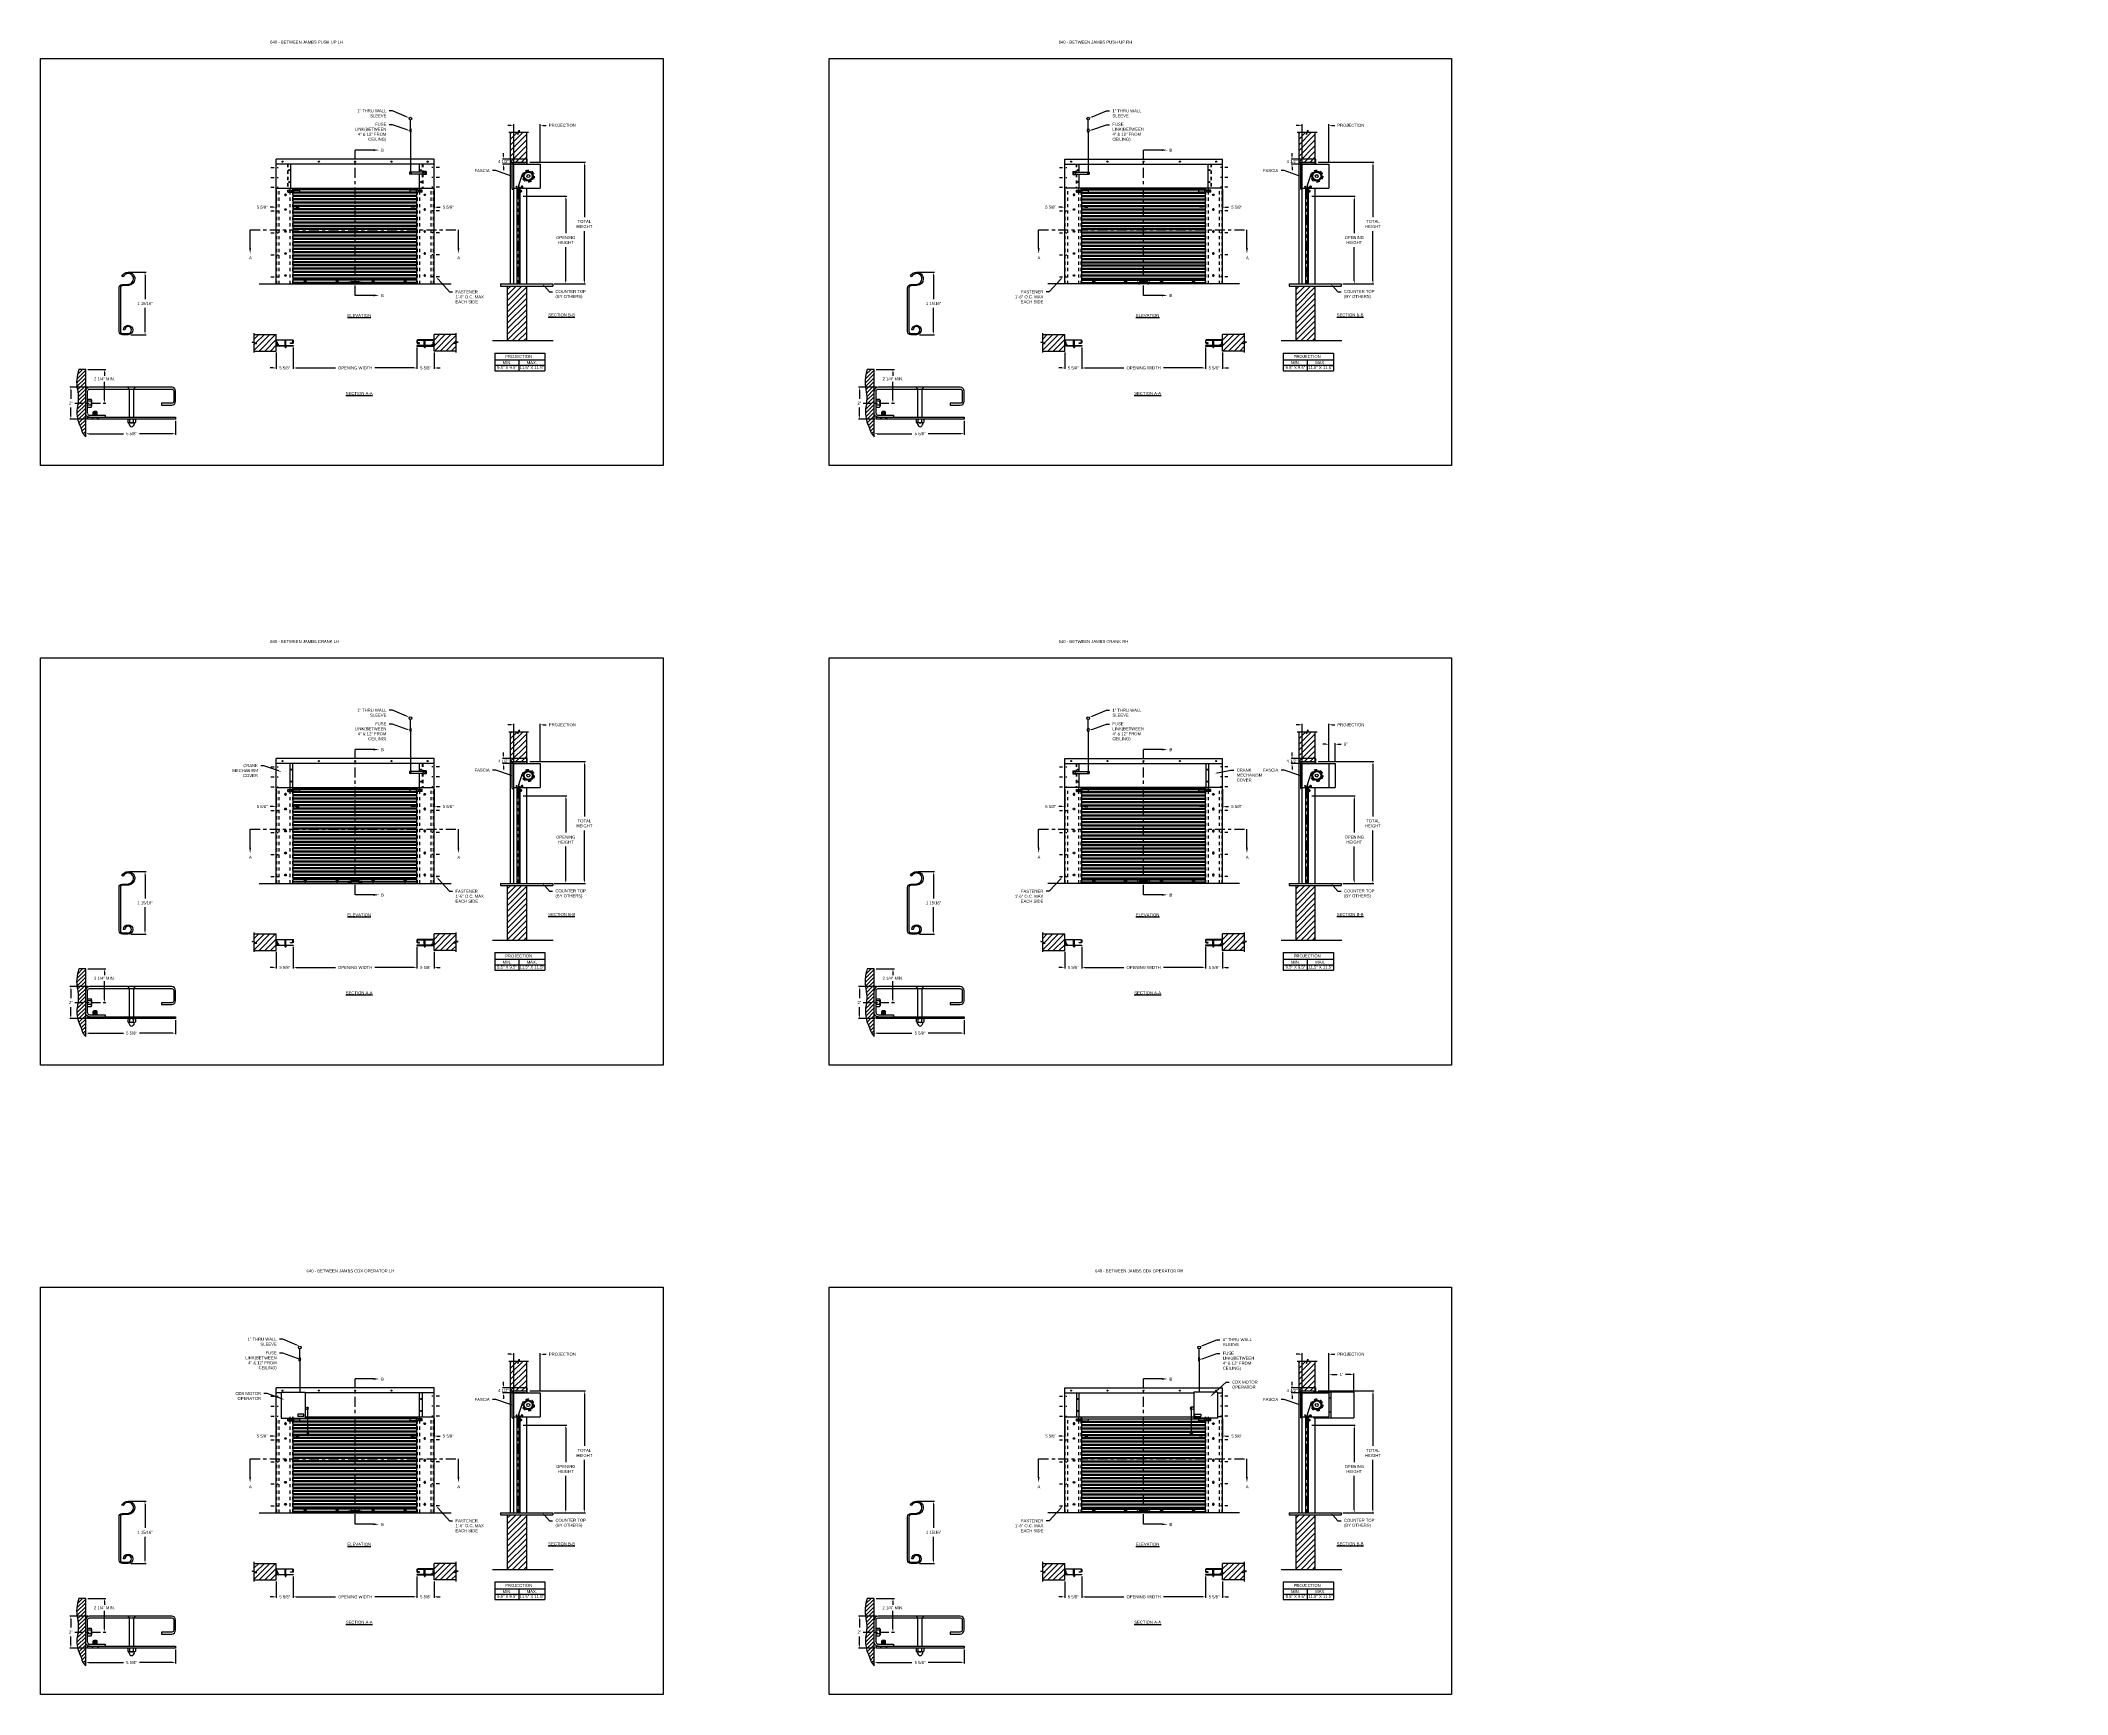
# Model space of a CAD drawing. Header units: inches. Extents: x 169.6 to 233, y 214.8 to 266.5.
import ezdxf
from ezdxf import colors
from ezdxf.entities.mleader import LeaderData, LeaderLine
from ezdxf.math import Vec2, Vec3

# ---------------------------------------------------------------- set-up
doc = ezdxf.new("R2010")
doc.units = ezdxf.units.IN
doc.header["$LTSCALE"] = 0.25
doc.header["$MEASUREMENT"] = 0
for name, pattern in [('CENTER', [2, 1.25, -0.25, 0.25, -0.25]), ('CENTER2', [1.125, 0.75, -0.125, 0.125, -0.125]), ('HIDDEN', [0.375, 0.25, -0.125]), ('HIDDEN2', [0.1875, 0.125, -0.0625]), ('PHANTOM', [2.5, 1.25, -0.25, 0.25, -0.25, 0.25, -0.25])]:
    doc.linetypes.add(name, pattern=pattern)
for name, color, linetype in [('ANNOTATIONS', 1, 'Continuous'), ('CDX OPERATOR LH', 7, 'Continuous'), ('CDX OPERATOR RH', 7, 'Continuous'), ('CRANK - LH', 7, 'Continuous'), ('CRANK - RH', 7, 'Continuous'), ('DETAILS', 4, 'Continuous'), ('PUSH UP OPERATION LH', 7, 'Continuous'), ('PUSH UP OPERATION RH', 7, 'Continuous'), ('SECTION CUTS', 6, 'CENTER')]:
    doc.layers.add(name, color=color, linetype=linetype)
doc.styles.add('ARIAL', font='arial.ttf', dxfattribs={"height": 0.09375})
doc.styles.get("Standard").update_dxf_attribs({"font": 'romans.shx'})
doc.dimstyles.new('STANDARD$0', dxfattribs={"dimtxt": 0.09375, "dimasz": 0.09375, "dimexe": 0.03125, "dimexo": 0.046875, "dimgap": 0.09, "dimtad": 0, "dimtih": 1, "dimtoh": 1, "dimdec": 4, "dimzin": 0, "dimdsep": 46, "dimtxsty": 'ARIAL', "dimcen": 0.09, "dimadec": 0, "dimazin": 0, "dimtfac": 1, "dimtdec": 4, "dimtofl": 0, "dimtmove": 0, "dimatfit": 1, "dimfxl": 1, "dimtolj": 1, "dimtzin": 0, "dimarcsym": 0})
pattern_1 = [(45, (21.99535, 1.40923), (-0.08838835, 0.08838835), [])]
pattern_2 = [(45, (46.65864, 1.40923), (-0.08838835, 0.08838835), [])]
pattern_3 = [(45, (21.99535, -17.34099), (-0.08838835, 0.08838835), [])]
pattern_4 = [(45, (46.65864, -17.34099), (-0.08838835, 0.08838835), [])]
pattern_5 = [(45, (21.99535, -37.0293), (-0.08838835, 0.08838835), [])]
pattern_6 = [(45, (46.65864, -37.0293), (-0.08838835, 0.08838835), [])]

# ---------------------------------------------------------------- blocks, each defined once
blk = doc.blocks.new('*D5')
at = {"layer": 'ANNOTATIONS', "color": 0, "lineweight": -2, "transparency": 16777216}
for p, q in [((173.814, 254.602), (173.814, 254.163)), ((171.001, 254.141), (171.001, 254.226)), ((171.095, 254.195), (172.182, 254.195)), ((173.72, 254.195), (172.688, 254.195))]:
    blk.add_line(p, q, dxfattribs=at)
at = {"layer": 'ANNOTATIONS', "color": 0, "transparency": 16777216}
for points in [[(171.095, 254.21), (171.095, 254.179), (171.001, 254.195)], [(173.72, 254.21), (173.72, 254.179), (173.814, 254.195)]]:
    blk.add_solid(points, dxfattribs=at)
at = {"layer": 'defpoints', "color": 0, "transparency": 16777216}
for p in [(173.814, 254.649), (171.001, 254.095), (173.814, 254.195)]:
    blk.add_point(p, dxfattribs=at)
at = {"layer": 'ANNOTATIONS', "color": 0, "transparency": 16777216, "insert": (172.435, 254.195), "char_height": 0.0938, "attachment_point": 5, "style": 'ARIAL'}
blk.add_mtext('\\A1;5 5/8"', dxfattribs=at)
blk = doc.blocks.new('*D6')
at = {"layer": 'ANNOTATIONS', "color": 0, "lineweight": -2, "transparency": 16777216}
for p, q in [((171.077, 255.649), (170.506, 255.649)), ((170.537, 255.555), (170.537, 255.286)), ((170.537, 254.743), (170.537, 255.012)), ((171.017, 254.649), (170.506, 254.649))]:
    blk.add_line(p, q, dxfattribs=at)
at = {"layer": 'ANNOTATIONS', "color": 0, "transparency": 16777216}
for points in [[(170.522, 255.555), (170.553, 255.555), (170.537, 255.649)], [(170.522, 254.743), (170.553, 254.743), (170.537, 254.649)]]:
    blk.add_solid(points, dxfattribs=at)
at = {"layer": 'defpoints', "color": 0, "transparency": 16777216}
for p in [(170.537, 255.649), (171.124, 255.649), (171.064, 254.649)]:
    blk.add_point(p, dxfattribs=at)
at = {"layer": 'ANNOTATIONS', "color": 0, "transparency": 16777216, "insert": (170.537, 255.149), "char_height": 0.0938, "attachment_point": 5, "style": 'ARIAL'}
blk.add_mtext('\\A1;2"', dxfattribs=at)
blk = doc.blocks.new('*D7')
at = {"layer": 'ANNOTATIONS', "color": 0, "lineweight": -2, "transparency": 16777216}
for p, q in [((181.269, 261.28), (181.176, 261.28)), ((181.363, 261.338), (181.363, 261.249)), ((181.898, 261.829), (181.898, 261.249)), ((181.992, 261.28), (182.085, 261.28))]:
    blk.add_line(p, q, dxfattribs=at)
at = {"layer": 'ANNOTATIONS', "color": 0, "transparency": 16777216}
for points in [[(181.269, 261.295), (181.269, 261.264), (181.363, 261.28)], [(181.992, 261.295), (181.992, 261.264), (181.898, 261.28)]]:
    blk.add_solid(points, dxfattribs=at)
at = {"layer": 'defpoints', "color": 0, "transparency": 16777216}
for p in [(181.898, 261.876), (181.363, 261.385), (181.898, 261.28)]:
    blk.add_point(p, dxfattribs=at)
at = {"layer": 'ANNOTATIONS', "color": 0, "transparency": 16777216, "insert": (182.338, 261.28), "char_height": 0.0938, "attachment_point": 5, "style": 'ARIAL'}
blk.add_mtext('\\A1;5 5/8"', dxfattribs=at)
blk = doc.blocks.new('*D8')
at = {"layer": 'ANNOTATIONS', "color": 0, "lineweight": -2, "transparency": 16777216}
for p, q in [((176.867, 261.28), (176.773, 261.28)), ((176.96, 261.831), (176.96, 261.249)), ((177.495, 261.338), (177.495, 261.249)), ((177.589, 261.28), (177.682, 261.28))]:
    blk.add_line(p, q, dxfattribs=at)
at = {"layer": 'ANNOTATIONS', "color": 0, "transparency": 16777216}
for points in [[(176.867, 261.295), (176.867, 261.264), (176.96, 261.28)], [(177.589, 261.295), (177.589, 261.264), (177.495, 261.28)]]:
    blk.add_solid(points, dxfattribs=at)
at = {"layer": 'defpoints', "color": 0, "transparency": 16777216}
for p in [(176.96, 261.878), (176.96, 261.28), (177.495, 261.385)]:
    blk.add_point(p, dxfattribs=at)
at = {"layer": 'ANNOTATIONS', "color": 0, "transparency": 16777216, "insert": (176.52, 261.28), "char_height": 0.0938, "attachment_point": 5, "style": 'ARIAL'}
blk.add_mtext('\\A1;5 5/8"', dxfattribs=at)
blk = doc.blocks.new('*D9')
at = {"layer": 'ANNOTATIONS', "color": 0, "lineweight": -2, "transparency": 16777216}
for p, q in [((184.298, 263.84), (184.204, 263.84)), ((184.392, 262.675), (184.392, 263.872)), ((185.22, 262.675), (185.22, 263.872)), ((185.314, 263.84), (185.407, 263.84))]:
    blk.add_line(p, q, dxfattribs=at)
at = {"layer": 'ANNOTATIONS', "color": 0, "transparency": 16777216}
for points in [[(184.298, 263.856), (184.298, 263.825), (184.392, 263.84)], [(185.314, 263.856), (185.314, 263.825), (185.22, 263.84)]]:
    blk.add_solid(points, dxfattribs=at)
at = {"layer": 'defpoints', "color": 0, "transparency": 16777216}
for p in [(185.22, 263.84), (184.392, 262.628), (185.22, 262.628)]:
    blk.add_point(p, dxfattribs=at)
at = {"layer": 'ANNOTATIONS', "color": 0, "transparency": 16777216, "insert": (185.909, 263.84), "char_height": 0.09375, "width": 0.03196, "attachment_point": 5, "style": 'ARIAL'}
blk.add_mtext('\\A1;PROJECTION', dxfattribs=at)
blk = doc.blocks.new('*D10')
at = {"layer": 'ANNOTATIONS', "color": 0, "lineweight": -2, "transparency": 16777216}
for p, q in [((184.767, 262.784), (184.038, 262.784)), ((184.751, 262.628), (184.038, 262.628)), ((184.07, 262.878), (184.07, 262.972)), ((184.07, 262.534), (184.07, 262.44))]:
    blk.add_line(p, q, dxfattribs=at)
at = {"layer": 'ANNOTATIONS', "color": 0, "transparency": 16777216}
for points in [[(184.054, 262.878), (184.085, 262.878), (184.07, 262.784)], [(184.054, 262.534), (184.085, 262.534), (184.07, 262.628)]]:
    blk.add_solid(points, dxfattribs=at)
at = {"layer": 'defpoints', "color": 0, "transparency": 16777216}
for p in [(184.07, 262.784), (184.798, 262.628), (184.813, 262.784)]:
    blk.add_point(p, dxfattribs=at)
at = {"layer": 'ANNOTATIONS', "color": 0, "transparency": 16777216, "insert": (184.07, 262.706), "char_height": 0.0938, "attachment_point": 5, "style": 'ARIAL'}
blk.add_mtext('\\A1;4 1/2"', dxfattribs=at)
blk = doc.blocks.new('*D11')
at = {"layer": 'ANNOTATIONS', "color": 0, "lineweight": -2, "transparency": 16777216}
for p, q in [((177.495, 256.891), (177.495, 256.219)), ((176.867, 256.251), (176.773, 256.251)), ((176.96, 256.734), (176.96, 256.219)), ((177.589, 256.251), (177.682, 256.251))]:
    blk.add_line(p, q, dxfattribs=at)
at = {"layer": 'ANNOTATIONS', "color": 0, "transparency": 16777216}
for points in [[(176.867, 256.266), (176.867, 256.235), (176.96, 256.251)], [(177.589, 256.266), (177.589, 256.235), (177.495, 256.251)]]:
    blk.add_solid(points, dxfattribs=at)
at = {"layer": 'defpoints', "color": 0, "transparency": 16777216}
for p in [(176.96, 256.78), (177.495, 256.938), (177.495, 256.251)]:
    blk.add_point(p, dxfattribs=at)
at = {"layer": 'ANNOTATIONS', "color": 0, "transparency": 16777216, "insert": (177.228, 256.251), "char_height": 0.0938, "attachment_point": 5, "style": 'ARIAL'}
blk.add_mtext('\\A1;5 5/8"', dxfattribs=at)
blk = doc.blocks.new('*D12')
at = {"layer": 'ANNOTATIONS', "color": 0, "lineweight": -2, "transparency": 16777216}
for p, q in [((181.363, 256.891), (181.363, 256.219)), ((181.269, 256.251), (181.176, 256.251)), ((181.898, 256.734), (181.898, 256.219)), ((181.992, 256.251), (182.085, 256.251))]:
    blk.add_line(p, q, dxfattribs=at)
at = {"layer": 'ANNOTATIONS', "color": 0, "transparency": 16777216}
for points in [[(181.269, 256.266), (181.269, 256.235), (181.363, 256.251)], [(181.992, 256.266), (181.992, 256.235), (181.898, 256.251)]]:
    blk.add_solid(points, dxfattribs=at)
at = {"layer": 'defpoints', "color": 0, "transparency": 16777216}
for p in [(181.363, 256.938), (181.898, 256.78), (181.363, 256.251)]:
    blk.add_point(p, dxfattribs=at)
at = {"layer": 'ANNOTATIONS', "color": 0, "transparency": 16777216, "insert": (181.63, 256.251), "char_height": 0.0938, "attachment_point": 5, "style": 'ARIAL'}
blk.add_mtext('\\A1;5 5/8"', dxfattribs=at)
blk = doc.blocks.new('*D13')
at = {"layer": 'ANNOTATIONS', "color": 0, "lineweight": -2, "transparency": 16777216}
for p, q in [((184.689, 261.621), (186.049, 261.621)), ((186.018, 261.527), (186.018, 260.467)), ((186.018, 258.972), (186.018, 260.032)), ((185.657, 258.878), (186.049, 258.878))]:
    blk.add_line(p, q, dxfattribs=at)
at = {"layer": 'ANNOTATIONS', "color": 0, "transparency": 16777216}
for points in [[(186.003, 261.527), (186.034, 261.527), (186.018, 261.621)], [(186.003, 258.972), (186.034, 258.972), (186.018, 258.878)]]:
    blk.add_solid(points, dxfattribs=at)
at = {"layer": 'defpoints', "color": 0, "transparency": 16777216}
for p in [(184.642, 261.621), (186.018, 261.621), (185.61, 258.878)]:
    blk.add_point(p, dxfattribs=at)
at = {"layer": 'ANNOTATIONS', "color": 0, "transparency": 16777216, "insert": (186.018, 260.249), "char_height": 0.09375, "attachment_point": 5, "style": 'ARIAL'}
blk.add_mtext('\\A1;OPENING \\PHEIGHT', dxfattribs=at)
blk = doc.blocks.new('*D14')
at = {"layer": 'ANNOTATIONS', "color": 0, "lineweight": -2, "transparency": 16777216}
for p, q in [((184.892, 262.69), (186.632, 262.69)), ((186.6, 262.597), (186.6, 260.97)), ((186.6, 258.972), (186.6, 260.535)), ((185.657, 258.878), (186.632, 258.878))]:
    blk.add_line(p, q, dxfattribs=at)
at = {"layer": 'ANNOTATIONS', "color": 0, "transparency": 16777216}
for points in [[(186.585, 262.597), (186.616, 262.597), (186.6, 262.69)], [(186.585, 258.972), (186.616, 258.972), (186.6, 258.878)]]:
    blk.add_solid(points, dxfattribs=at)
at = {"layer": 'defpoints', "color": 0, "transparency": 16777216}
for p in [(184.845, 262.69), (185.61, 258.878), (186.6, 258.878)]:
    blk.add_point(p, dxfattribs=at)
at = {"layer": 'ANNOTATIONS', "color": 0, "transparency": 16777216, "insert": (186.6, 260.753), "char_height": 0.0938, "attachment_point": 5, "style": 'ARIAL'}
blk.add_mtext('\\A1;TOTAL\\PHEIGHT', dxfattribs=at)
blk = doc.blocks.new('*D15')
at = {"layer": 'ANNOTATIONS', "color": 0, "lineweight": -2, "transparency": 16777216}
for p, q in [((177.495, 256.844), (177.495, 256.219)), ((181.363, 256.844), (181.363, 256.219)), ((177.589, 256.251), (178.813, 256.251)), ((181.269, 256.251), (180.045, 256.251))]:
    blk.add_line(p, q, dxfattribs=at)
at = {"layer": 'ANNOTATIONS', "color": 0, "transparency": 16777216}
for points in [[(177.589, 256.266), (177.589, 256.235), (177.495, 256.251)], [(181.269, 256.266), (181.269, 256.235), (181.363, 256.251)]]:
    blk.add_solid(points, dxfattribs=at)
at = {"layer": 'defpoints', "color": 0, "transparency": 16777216}
for p in [(177.495, 256.891), (181.363, 256.891), (181.363, 256.251)]:
    blk.add_point(p, dxfattribs=at)
at = {"layer": 'ANNOTATIONS', "color": 0, "transparency": 16777216, "insert": (179.429, 256.251), "char_height": 0.09375, "attachment_point": 5, "style": 'ARIAL'}
blk.add_mtext('\\A1;OPENING WIDTH', dxfattribs=at)
blk = doc.blocks.new('*D16')
at = {"layer": 'ANNOTATIONS', "color": 0, "lineweight": -2, "transparency": 16777216}
for p, q in [((198.477, 254.602), (198.477, 254.163)), ((195.664, 254.141), (195.664, 254.226)), ((195.758, 254.195), (196.845, 254.195)), ((198.383, 254.195), (197.351, 254.195))]:
    blk.add_line(p, q, dxfattribs=at)
at = {"layer": 'ANNOTATIONS', "color": 0, "transparency": 16777216}
for points in [[(195.758, 254.21), (195.758, 254.179), (195.664, 254.195)], [(198.383, 254.21), (198.383, 254.179), (198.477, 254.195)]]:
    blk.add_solid(points, dxfattribs=at)
at = {"layer": 'defpoints', "color": 0, "transparency": 16777216}
for p in [(198.477, 254.649), (195.664, 254.095), (198.477, 254.195)]:
    blk.add_point(p, dxfattribs=at)
at = {"layer": 'ANNOTATIONS', "color": 0, "transparency": 16777216, "insert": (197.098, 254.195), "char_height": 0.0938, "attachment_point": 5, "style": 'ARIAL'}
blk.add_mtext('\\A1;5 5/8"', dxfattribs=at)
blk = doc.blocks.new('*D17')
at = {"layer": 'ANNOTATIONS', "color": 0, "lineweight": -2, "transparency": 16777216}
for p, q in [((195.74, 255.649), (195.169, 255.649)), ((195.201, 255.555), (195.201, 255.286)), ((195.201, 254.743), (195.201, 255.012)), ((195.68, 254.649), (195.169, 254.649))]:
    blk.add_line(p, q, dxfattribs=at)
at = {"layer": 'ANNOTATIONS', "color": 0, "transparency": 16777216}
for points in [[(195.185, 255.555), (195.216, 255.555), (195.201, 255.649)], [(195.185, 254.743), (195.216, 254.743), (195.201, 254.649)]]:
    blk.add_solid(points, dxfattribs=at)
at = {"layer": 'defpoints', "color": 0, "transparency": 16777216}
for p in [(195.201, 255.649), (195.787, 255.649), (195.727, 254.649)]:
    blk.add_point(p, dxfattribs=at)
at = {"layer": 'ANNOTATIONS', "color": 0, "transparency": 16777216, "insert": (195.201, 255.149), "char_height": 0.0938, "attachment_point": 5, "style": 'ARIAL'}
blk.add_mtext('\\A1;2"', dxfattribs=at)
blk = doc.blocks.new('*D25')
at = {"layer": 'ANNOTATIONS', "color": 0, "lineweight": -2, "transparency": 16777216}
for p, q in [((201.53, 261.28), (201.436, 261.28)), ((201.624, 261.829), (201.624, 261.249)), ((202.158, 261.338), (202.158, 261.249)), ((202.252, 261.28), (202.346, 261.28))]:
    blk.add_line(p, q, dxfattribs=at)
at = {"layer": 'ANNOTATIONS', "color": 0, "transparency": 16777216}
for points in [[(201.53, 261.295), (201.53, 261.264), (201.624, 261.28)], [(202.252, 261.295), (202.252, 261.264), (202.158, 261.28)]]:
    blk.add_solid(points, dxfattribs=at)
at = {"layer": 'defpoints', "color": 0, "transparency": 16777216}
for p in [(201.624, 261.876), (201.624, 261.28), (202.158, 261.385)]:
    blk.add_point(p, dxfattribs=at)
at = {"layer": 'ANNOTATIONS', "color": 0, "transparency": 16777216, "insert": (201.183, 261.28), "char_height": 0.0938, "attachment_point": 5, "style": 'ARIAL'}
blk.add_mtext('\\A1;5 5/8"', dxfattribs=at)
blk = doc.blocks.new('*D26')
at = {"layer": 'ANNOTATIONS', "color": 0, "lineweight": -2, "transparency": 16777216}
for p, q in [((205.933, 261.28), (205.839, 261.28)), ((206.026, 261.338), (206.026, 261.249)), ((206.561, 261.831), (206.561, 261.249)), ((206.655, 261.28), (206.749, 261.28))]:
    blk.add_line(p, q, dxfattribs=at)
at = {"layer": 'ANNOTATIONS', "color": 0, "transparency": 16777216}
for points in [[(205.933, 261.295), (205.933, 261.264), (206.026, 261.28)], [(206.655, 261.295), (206.655, 261.264), (206.561, 261.28)]]:
    blk.add_solid(points, dxfattribs=at)
at = {"layer": 'defpoints', "color": 0, "transparency": 16777216}
for p in [(206.561, 261.878), (206.026, 261.385), (206.561, 261.28)]:
    blk.add_point(p, dxfattribs=at)
at = {"layer": 'ANNOTATIONS', "color": 0, "transparency": 16777216, "insert": (207.002, 261.28), "char_height": 0.0938, "attachment_point": 5, "style": 'ARIAL'}
blk.add_mtext('\\A1;5 5/8"', dxfattribs=at)
blk = doc.blocks.new('*D18')
at = {"layer": 'ANNOTATIONS', "color": 0, "lineweight": -2, "transparency": 16777216}
for p, q in [((208.961, 263.84), (208.867, 263.84)), ((209.055, 262.675), (209.055, 263.872)), ((209.883, 262.675), (209.883, 263.872)), ((209.977, 263.84), (210.071, 263.84))]:
    blk.add_line(p, q, dxfattribs=at)
at = {"layer": 'ANNOTATIONS', "color": 0, "transparency": 16777216}
for points in [[(208.961, 263.856), (208.961, 263.825), (209.055, 263.84)], [(209.977, 263.856), (209.977, 263.825), (209.883, 263.84)]]:
    blk.add_solid(points, dxfattribs=at)
at = {"layer": 'defpoints', "color": 0, "transparency": 16777216}
for p in [(209.883, 263.84), (209.055, 262.628), (209.883, 262.628)]:
    blk.add_point(p, dxfattribs=at)
at = {"layer": 'ANNOTATIONS', "color": 0, "transparency": 16777216, "insert": (210.572, 263.84), "char_height": 0.09375, "width": 0.03196, "attachment_point": 5, "style": 'ARIAL'}
blk.add_mtext('\\A1;PROJECTION', dxfattribs=at)
blk = doc.blocks.new('*D19')
at = {"layer": 'ANNOTATIONS', "color": 0, "lineweight": -2, "transparency": 16777216}
for p, q in [((209.43, 262.784), (208.702, 262.784)), ((209.414, 262.628), (208.702, 262.628)), ((208.733, 262.878), (208.733, 262.972)), ((208.733, 262.534), (208.733, 262.44))]:
    blk.add_line(p, q, dxfattribs=at)
at = {"layer": 'ANNOTATIONS', "color": 0, "transparency": 16777216}
for points in [[(208.717, 262.878), (208.748, 262.878), (208.733, 262.784)], [(208.717, 262.534), (208.748, 262.534), (208.733, 262.628)]]:
    blk.add_solid(points, dxfattribs=at)
at = {"layer": 'defpoints', "color": 0, "transparency": 16777216}
for p in [(208.733, 262.784), (209.461, 262.628), (209.477, 262.784)]:
    blk.add_point(p, dxfattribs=at)
at = {"layer": 'ANNOTATIONS', "color": 0, "transparency": 16777216, "insert": (208.733, 262.706), "char_height": 0.0938, "attachment_point": 5, "style": 'ARIAL'}
blk.add_mtext('\\A1;4 1/2"', dxfattribs=at)
blk = doc.blocks.new('*D23')
at = {"layer": 'ANNOTATIONS', "color": 0, "lineweight": -2, "transparency": 16777216}
for p, q in [((202.158, 256.891), (202.158, 256.219)), ((201.53, 256.251), (201.436, 256.251)), ((201.624, 256.734), (201.624, 256.219)), ((202.252, 256.251), (202.346, 256.251))]:
    blk.add_line(p, q, dxfattribs=at)
at = {"layer": 'ANNOTATIONS', "color": 0, "transparency": 16777216}
for points in [[(201.53, 256.266), (201.53, 256.235), (201.624, 256.251)], [(202.252, 256.266), (202.252, 256.235), (202.158, 256.251)]]:
    blk.add_solid(points, dxfattribs=at)
at = {"layer": 'defpoints', "color": 0, "transparency": 16777216}
for p in [(201.624, 256.78), (202.158, 256.938), (202.158, 256.251)]:
    blk.add_point(p, dxfattribs=at)
at = {"layer": 'ANNOTATIONS', "color": 0, "transparency": 16777216, "insert": (201.891, 256.251), "char_height": 0.0938, "attachment_point": 5, "style": 'ARIAL'}
blk.add_mtext('\\A1;5 5/8"', dxfattribs=at)
blk = doc.blocks.new('*D24')
at = {"layer": 'ANNOTATIONS', "color": 0, "lineweight": -2, "transparency": 16777216}
for p, q in [((206.026, 256.891), (206.026, 256.219)), ((205.933, 256.251), (205.839, 256.251)), ((206.561, 256.734), (206.561, 256.219)), ((206.655, 256.251), (206.749, 256.251))]:
    blk.add_line(p, q, dxfattribs=at)
at = {"layer": 'ANNOTATIONS', "color": 0, "transparency": 16777216}
for points in [[(205.933, 256.266), (205.933, 256.235), (206.026, 256.251)], [(206.655, 256.266), (206.655, 256.235), (206.561, 256.251)]]:
    blk.add_solid(points, dxfattribs=at)
at = {"layer": 'defpoints', "color": 0, "transparency": 16777216}
for p in [(206.026, 256.938), (206.561, 256.78), (206.026, 256.251)]:
    blk.add_point(p, dxfattribs=at)
at = {"layer": 'ANNOTATIONS', "color": 0, "transparency": 16777216, "insert": (206.294, 256.251), "char_height": 0.0938, "attachment_point": 5, "style": 'ARIAL'}
blk.add_mtext('\\A1;5 5/8"', dxfattribs=at)
blk = doc.blocks.new('*D21')
at = {"layer": 'ANNOTATIONS', "color": 0, "lineweight": -2, "transparency": 16777216}
for p, q in [((209.352, 261.621), (210.713, 261.621)), ((210.681, 261.527), (210.681, 260.467)), ((210.681, 258.972), (210.681, 260.032)), ((210.32, 258.878), (210.713, 258.878))]:
    blk.add_line(p, q, dxfattribs=at)
at = {"layer": 'ANNOTATIONS', "color": 0, "transparency": 16777216}
for points in [[(210.666, 261.527), (210.697, 261.527), (210.681, 261.621)], [(210.666, 258.972), (210.697, 258.972), (210.681, 258.878)]]:
    blk.add_solid(points, dxfattribs=at)
at = {"layer": 'defpoints', "color": 0, "transparency": 16777216}
for p in [(209.305, 261.621), (210.681, 261.621), (210.274, 258.878)]:
    blk.add_point(p, dxfattribs=at)
at = {"layer": 'ANNOTATIONS', "color": 0, "transparency": 16777216, "insert": (210.681, 260.249), "char_height": 0.09375, "attachment_point": 5, "style": 'ARIAL'}
blk.add_mtext('\\A1;OPENING \\PHEIGHT', dxfattribs=at)
blk = doc.blocks.new('*D22')
at = {"layer": 'ANNOTATIONS', "color": 0, "lineweight": -2, "transparency": 16777216}
for p, q in [((209.555, 262.69), (211.295, 262.69)), ((211.264, 262.597), (211.264, 260.97)), ((211.264, 258.972), (211.264, 260.535)), ((210.32, 258.878), (211.295, 258.878))]:
    blk.add_line(p, q, dxfattribs=at)
at = {"layer": 'ANNOTATIONS', "color": 0, "transparency": 16777216}
for points in [[(211.248, 262.597), (211.279, 262.597), (211.264, 262.69)], [(211.248, 258.972), (211.279, 258.972), (211.264, 258.878)]]:
    blk.add_solid(points, dxfattribs=at)
at = {"layer": 'defpoints', "color": 0, "transparency": 16777216}
for p in [(209.508, 262.69), (210.274, 258.878), (211.264, 258.878)]:
    blk.add_point(p, dxfattribs=at)
at = {"layer": 'ANNOTATIONS', "color": 0, "transparency": 16777216, "insert": (211.264, 260.753), "char_height": 0.0938, "attachment_point": 5, "style": 'ARIAL'}
blk.add_mtext('\\A1;TOTAL\\PHEIGHT', dxfattribs=at)
blk = doc.blocks.new('*D20')
at = {"layer": 'ANNOTATIONS', "color": 0, "lineweight": -2, "transparency": 16777216}
for p, q in [((202.158, 256.844), (202.158, 256.219)), ((206.026, 256.844), (206.026, 256.219)), ((202.252, 256.251), (203.476, 256.251)), ((205.933, 256.251), (204.709, 256.251))]:
    blk.add_line(p, q, dxfattribs=at)
at = {"layer": 'ANNOTATIONS', "color": 0, "transparency": 16777216}
for points in [[(202.252, 256.266), (202.252, 256.235), (202.158, 256.251)], [(205.933, 256.266), (205.933, 256.235), (206.026, 256.251)]]:
    blk.add_solid(points, dxfattribs=at)
at = {"layer": 'defpoints', "color": 0, "transparency": 16777216}
for p in [(202.158, 256.891), (206.026, 256.891), (206.026, 256.251)]:
    blk.add_point(p, dxfattribs=at)
at = {"layer": 'ANNOTATIONS', "color": 0, "transparency": 16777216, "insert": (204.092, 256.251), "char_height": 0.09375, "attachment_point": 5, "style": 'ARIAL'}
blk.add_mtext('\\A1;OPENING WIDTH', dxfattribs=at)
blk = doc.blocks.new('*D27')
at = {"layer": 'ANNOTATIONS', "color": 0, "lineweight": -2, "transparency": 16777216}
for p, q in [((173.814, 235.852), (173.814, 235.413)), ((171.001, 235.391), (171.001, 235.476)), ((171.095, 235.444), (172.182, 235.444)), ((173.72, 235.444), (172.688, 235.444))]:
    blk.add_line(p, q, dxfattribs=at)
at = {"layer": 'ANNOTATIONS', "color": 0, "transparency": 16777216}
for points in [[(171.095, 235.46), (171.095, 235.429), (171.001, 235.444)], [(173.72, 235.46), (173.72, 235.429), (173.814, 235.444)]]:
    blk.add_solid(points, dxfattribs=at)
at = {"layer": 'defpoints', "color": 0, "transparency": 16777216}
for p in [(173.814, 235.899), (171.001, 235.344), (173.814, 235.444)]:
    blk.add_point(p, dxfattribs=at)
at = {"layer": 'ANNOTATIONS', "color": 0, "transparency": 16777216, "insert": (172.435, 235.444), "char_height": 0.0938, "attachment_point": 5, "style": 'ARIAL'}
blk.add_mtext('\\A1;5 5/8"', dxfattribs=at)
blk = doc.blocks.new('*D28')
at = {"layer": 'ANNOTATIONS', "color": 0, "lineweight": -2, "transparency": 16777216}
for p, q in [((171.077, 236.899), (170.506, 236.899)), ((170.537, 236.805), (170.537, 236.536)), ((171.017, 235.899), (170.506, 235.899)), ((170.537, 235.993), (170.537, 236.262))]:
    blk.add_line(p, q, dxfattribs=at)
at = {"layer": 'ANNOTATIONS', "color": 0, "transparency": 16777216}
for points in [[(170.522, 236.805), (170.553, 236.805), (170.537, 236.899)], [(170.522, 235.993), (170.553, 235.993), (170.537, 235.899)]]:
    blk.add_solid(points, dxfattribs=at)
at = {"layer": 'defpoints', "color": 0, "transparency": 16777216}
for p in [(170.537, 236.899), (171.124, 236.899), (171.064, 235.899)]:
    blk.add_point(p, dxfattribs=at)
at = {"layer": 'ANNOTATIONS', "color": 0, "transparency": 16777216, "insert": (170.537, 236.399), "char_height": 0.0938, "attachment_point": 5, "style": 'ARIAL'}
blk.add_mtext('\\A1;2"', dxfattribs=at)
blk = doc.blocks.new('*D47')
at = {"layer": 'ANNOTATIONS', "color": 0, "lineweight": -2, "transparency": 16777216}
for p, q in [((181.898, 243.079), (181.898, 242.498)), ((181.269, 242.53), (181.176, 242.53)), ((181.363, 242.587), (181.363, 242.498)), ((181.992, 242.53), (182.085, 242.53))]:
    blk.add_line(p, q, dxfattribs=at)
at = {"layer": 'ANNOTATIONS', "color": 0, "transparency": 16777216}
for points in [[(181.269, 242.545), (181.269, 242.514), (181.363, 242.53)], [(181.992, 242.545), (181.992, 242.514), (181.898, 242.53)]]:
    blk.add_solid(points, dxfattribs=at)
at = {"layer": 'defpoints', "color": 0, "transparency": 16777216}
for p in [(181.898, 243.126), (181.363, 242.634), (181.898, 242.53)]:
    blk.add_point(p, dxfattribs=at)
at = {"layer": 'ANNOTATIONS', "color": 0, "transparency": 16777216, "insert": (182.338, 242.53), "char_height": 0.0938, "attachment_point": 5, "style": 'ARIAL'}
blk.add_mtext('\\A1;5 5/8"', dxfattribs=at)
blk = doc.blocks.new('*D48')
at = {"layer": 'ANNOTATIONS', "color": 0, "lineweight": -2, "transparency": 16777216}
for p, q in [((176.96, 243.081), (176.96, 242.498)), ((176.867, 242.53), (176.773, 242.53)), ((177.495, 242.588), (177.495, 242.498)), ((177.589, 242.53), (177.682, 242.53))]:
    blk.add_line(p, q, dxfattribs=at)
at = {"layer": 'ANNOTATIONS', "color": 0, "transparency": 16777216}
for points in [[(176.867, 242.545), (176.867, 242.514), (176.96, 242.53)], [(177.589, 242.545), (177.589, 242.514), (177.495, 242.53)]]:
    blk.add_solid(points, dxfattribs=at)
at = {"layer": 'defpoints', "color": 0, "transparency": 16777216}
for p in [(176.96, 243.128), (176.96, 242.53), (177.495, 242.635)]:
    blk.add_point(p, dxfattribs=at)
at = {"layer": 'ANNOTATIONS', "color": 0, "transparency": 16777216, "insert": (176.52, 242.53), "char_height": 0.0938, "attachment_point": 5, "style": 'ARIAL'}
blk.add_mtext('\\A1;5 5/8"', dxfattribs=at)
blk = doc.blocks.new('*D40')
at = {"layer": 'ANNOTATIONS', "color": 0, "lineweight": -2, "transparency": 16777216}
for p, q in [((184.298, 245.09), (184.204, 245.09)), ((184.392, 243.924), (184.392, 245.121)), ((185.22, 243.924), (185.22, 245.121)), ((185.314, 245.09), (185.407, 245.09))]:
    blk.add_line(p, q, dxfattribs=at)
at = {"layer": 'ANNOTATIONS', "color": 0, "transparency": 16777216}
for points in [[(184.298, 245.106), (184.298, 245.075), (184.392, 245.09)], [(185.314, 245.106), (185.314, 245.075), (185.22, 245.09)]]:
    blk.add_solid(points, dxfattribs=at)
at = {"layer": 'defpoints', "color": 0, "transparency": 16777216}
for p in [(185.22, 245.09), (184.392, 243.878), (185.22, 243.878)]:
    blk.add_point(p, dxfattribs=at)
at = {"layer": 'ANNOTATIONS', "color": 0, "transparency": 16777216, "insert": (185.909, 245.09), "char_height": 0.09375, "width": 0.03196, "attachment_point": 5, "style": 'ARIAL'}
blk.add_mtext('\\A1;PROJECTION', dxfattribs=at)
blk = doc.blocks.new('*D41')
at = {"layer": 'ANNOTATIONS', "color": 0, "lineweight": -2, "transparency": 16777216}
for p, q in [((184.07, 244.128), (184.07, 244.221)), ((184.767, 244.034), (184.038, 244.034)), ((184.751, 243.878), (184.038, 243.878)), ((184.07, 243.784), (184.07, 243.69))]:
    blk.add_line(p, q, dxfattribs=at)
at = {"layer": 'ANNOTATIONS', "color": 0, "transparency": 16777216}
for points in [[(184.054, 244.128), (184.085, 244.128), (184.07, 244.034)], [(184.054, 243.784), (184.085, 243.784), (184.07, 243.878)]]:
    blk.add_solid(points, dxfattribs=at)
at = {"layer": 'defpoints', "color": 0, "transparency": 16777216}
for p in [(184.07, 244.034), (184.798, 243.878), (184.813, 244.034)]:
    blk.add_point(p, dxfattribs=at)
at = {"layer": 'ANNOTATIONS', "color": 0, "transparency": 16777216, "insert": (184.07, 243.956), "char_height": 0.0938, "attachment_point": 5, "style": 'ARIAL'}
blk.add_mtext('\\A1;4 1/2"', dxfattribs=at)
blk = doc.blocks.new('*D45')
at = {"layer": 'ANNOTATIONS', "color": 0, "lineweight": -2, "transparency": 16777216}
for p, q in [((176.96, 237.983), (176.96, 237.469)), ((177.495, 238.141), (177.495, 237.469)), ((176.867, 237.501), (176.773, 237.501)), ((177.589, 237.501), (177.682, 237.501))]:
    blk.add_line(p, q, dxfattribs=at)
at = {"layer": 'ANNOTATIONS', "color": 0, "transparency": 16777216}
for points in [[(176.867, 237.516), (176.867, 237.485), (176.96, 237.501)], [(177.589, 237.516), (177.589, 237.485), (177.495, 237.501)]]:
    blk.add_solid(points, dxfattribs=at)
at = {"layer": 'defpoints', "color": 0, "transparency": 16777216}
for p in [(176.96, 238.03), (177.495, 238.187), (177.495, 237.501)]:
    blk.add_point(p, dxfattribs=at)
at = {"layer": 'ANNOTATIONS', "color": 0, "transparency": 16777216, "insert": (177.228, 237.501), "char_height": 0.0938, "attachment_point": 5, "style": 'ARIAL'}
blk.add_mtext('\\A1;5 5/8"', dxfattribs=at)
blk = doc.blocks.new('*D46')
at = {"layer": 'ANNOTATIONS', "color": 0, "lineweight": -2, "transparency": 16777216}
for p, q in [((181.363, 238.141), (181.363, 237.469)), ((181.898, 237.983), (181.898, 237.469)), ((181.269, 237.501), (181.176, 237.501)), ((181.992, 237.501), (182.085, 237.501))]:
    blk.add_line(p, q, dxfattribs=at)
at = {"layer": 'ANNOTATIONS', "color": 0, "transparency": 16777216}
for points in [[(181.269, 237.516), (181.269, 237.485), (181.363, 237.501)], [(181.992, 237.516), (181.992, 237.485), (181.898, 237.501)]]:
    blk.add_solid(points, dxfattribs=at)
at = {"layer": 'defpoints', "color": 0, "transparency": 16777216}
for p in [(181.363, 238.187), (181.898, 238.03), (181.363, 237.501)]:
    blk.add_point(p, dxfattribs=at)
at = {"layer": 'ANNOTATIONS', "color": 0, "transparency": 16777216, "insert": (181.63, 237.501), "char_height": 0.0938, "attachment_point": 5, "style": 'ARIAL'}
blk.add_mtext('\\A1;5 5/8"', dxfattribs=at)
blk = doc.blocks.new('*D43')
at = {"layer": 'ANNOTATIONS', "color": 0, "lineweight": -2, "transparency": 16777216}
for p, q in [((184.689, 242.87), (186.049, 242.87)), ((186.018, 242.777), (186.018, 241.716)), ((186.018, 240.221), (186.018, 241.282)), ((185.657, 240.128), (186.049, 240.128))]:
    blk.add_line(p, q, dxfattribs=at)
at = {"layer": 'ANNOTATIONS', "color": 0, "transparency": 16777216}
for points in [[(186.003, 242.777), (186.034, 242.777), (186.018, 242.87)], [(186.003, 240.221), (186.034, 240.221), (186.018, 240.128)]]:
    blk.add_solid(points, dxfattribs=at)
at = {"layer": 'defpoints', "color": 0, "transparency": 16777216}
for p in [(184.642, 242.87), (186.018, 242.87), (185.61, 240.128)]:
    blk.add_point(p, dxfattribs=at)
at = {"layer": 'ANNOTATIONS', "color": 0, "transparency": 16777216, "insert": (186.018, 241.499), "char_height": 0.09375, "attachment_point": 5, "style": 'ARIAL'}
blk.add_mtext('\\A1;OPENING \\PHEIGHT', dxfattribs=at)
blk = doc.blocks.new('*D44')
at = {"layer": 'ANNOTATIONS', "color": 0, "lineweight": -2, "transparency": 16777216}
for p, q in [((184.892, 243.94), (186.632, 243.94)), ((186.6, 243.846), (186.6, 242.22)), ((186.6, 240.221), (186.6, 241.785)), ((185.657, 240.128), (186.632, 240.128))]:
    blk.add_line(p, q, dxfattribs=at)
at = {"layer": 'ANNOTATIONS', "color": 0, "transparency": 16777216}
for points in [[(186.585, 243.846), (186.616, 243.846), (186.6, 243.94)], [(186.585, 240.221), (186.616, 240.221), (186.6, 240.128)]]:
    blk.add_solid(points, dxfattribs=at)
at = {"layer": 'defpoints', "color": 0, "transparency": 16777216}
for p in [(184.845, 243.94), (185.61, 240.128), (186.6, 240.128)]:
    blk.add_point(p, dxfattribs=at)
at = {"layer": 'ANNOTATIONS', "color": 0, "transparency": 16777216, "insert": (186.6, 242.003), "char_height": 0.0938, "attachment_point": 5, "style": 'ARIAL'}
blk.add_mtext('\\A1;TOTAL\\PHEIGHT', dxfattribs=at)
blk = doc.blocks.new('*D42')
at = {"layer": 'ANNOTATIONS', "color": 0, "lineweight": -2, "transparency": 16777216}
for p, q in [((177.495, 238.094), (177.495, 237.469)), ((181.363, 238.094), (181.363, 237.469)), ((177.589, 237.501), (178.813, 237.501)), ((181.269, 237.501), (180.045, 237.501))]:
    blk.add_line(p, q, dxfattribs=at)
at = {"layer": 'ANNOTATIONS', "color": 0, "transparency": 16777216}
for points in [[(177.589, 237.516), (177.589, 237.485), (177.495, 237.501)], [(181.269, 237.516), (181.269, 237.485), (181.363, 237.501)]]:
    blk.add_solid(points, dxfattribs=at)
at = {"layer": 'defpoints', "color": 0, "transparency": 16777216}
for p in [(177.495, 238.141), (181.363, 238.141), (181.363, 237.501)]:
    blk.add_point(p, dxfattribs=at)
at = {"layer": 'ANNOTATIONS', "color": 0, "transparency": 16777216, "insert": (179.429, 237.501), "char_height": 0.09375, "attachment_point": 5, "style": 'ARIAL'}
blk.add_mtext('\\A1;OPENING WIDTH', dxfattribs=at)
blk = doc.blocks.new('*D39')
at = {"layer": 'ANNOTATIONS', "color": 0, "lineweight": -2, "transparency": 16777216}
for p, q in [((198.477, 235.852), (198.477, 235.413)), ((195.664, 235.391), (195.664, 235.476)), ((195.758, 235.444), (196.845, 235.444)), ((198.383, 235.444), (197.351, 235.444))]:
    blk.add_line(p, q, dxfattribs=at)
at = {"layer": 'ANNOTATIONS', "color": 0, "transparency": 16777216}
for points in [[(195.758, 235.46), (195.758, 235.429), (195.664, 235.444)], [(198.383, 235.46), (198.383, 235.429), (198.477, 235.444)]]:
    blk.add_solid(points, dxfattribs=at)
at = {"layer": 'defpoints', "color": 0, "transparency": 16777216}
for p in [(198.477, 235.899), (195.664, 235.344), (198.477, 235.444)]:
    blk.add_point(p, dxfattribs=at)
at = {"layer": 'ANNOTATIONS', "color": 0, "transparency": 16777216, "insert": (197.098, 235.444), "char_height": 0.0938, "attachment_point": 5, "style": 'ARIAL'}
blk.add_mtext('\\A1;5 5/8"', dxfattribs=at)
blk = doc.blocks.new('*D38')
at = {"layer": 'ANNOTATIONS', "color": 0, "lineweight": -2, "transparency": 16777216}
for p, q in [((195.74, 236.899), (195.169, 236.899)), ((195.201, 236.805), (195.201, 236.536)), ((195.68, 235.899), (195.169, 235.899)), ((195.201, 235.993), (195.201, 236.262))]:
    blk.add_line(p, q, dxfattribs=at)
at = {"layer": 'ANNOTATIONS', "color": 0, "transparency": 16777216}
for points in [[(195.185, 236.805), (195.216, 236.805), (195.201, 236.899)], [(195.185, 235.993), (195.216, 235.993), (195.201, 235.899)]]:
    blk.add_solid(points, dxfattribs=at)
at = {"layer": 'defpoints', "color": 0, "transparency": 16777216}
for p in [(195.201, 236.899), (195.787, 236.899), (195.727, 235.899)]:
    blk.add_point(p, dxfattribs=at)
at = {"layer": 'ANNOTATIONS', "color": 0, "transparency": 16777216, "insert": (195.201, 236.399), "char_height": 0.0938, "attachment_point": 5, "style": 'ARIAL'}
blk.add_mtext('\\A1;2"', dxfattribs=at)
blk = doc.blocks.new('*D36')
at = {"layer": 'ANNOTATIONS', "color": 0, "lineweight": -2, "transparency": 16777216}
for p, q in [((201.624, 243.079), (201.624, 242.498)), ((201.53, 242.53), (201.436, 242.53)), ((202.158, 242.587), (202.158, 242.498)), ((202.252, 242.53), (202.346, 242.53))]:
    blk.add_line(p, q, dxfattribs=at)
at = {"layer": 'ANNOTATIONS', "color": 0, "transparency": 16777216}
for points in [[(201.53, 242.545), (201.53, 242.514), (201.624, 242.53)], [(202.252, 242.545), (202.252, 242.514), (202.158, 242.53)]]:
    blk.add_solid(points, dxfattribs=at)
at = {"layer": 'defpoints', "color": 0, "transparency": 16777216}
for p in [(201.624, 243.126), (201.624, 242.53), (202.158, 242.634)]:
    blk.add_point(p, dxfattribs=at)
at = {"layer": 'ANNOTATIONS', "color": 0, "transparency": 16777216, "insert": (201.183, 242.53), "char_height": 0.0938, "attachment_point": 5, "style": 'ARIAL'}
blk.add_mtext('\\A1;5 5/8"', dxfattribs=at)
blk = doc.blocks.new('*D37')
at = {"layer": 'ANNOTATIONS', "color": 0, "lineweight": -2, "transparency": 16777216}
for p, q in [((206.561, 243.081), (206.561, 242.498)), ((205.933, 242.53), (205.839, 242.53)), ((206.026, 242.588), (206.026, 242.498)), ((206.655, 242.53), (206.749, 242.53))]:
    blk.add_line(p, q, dxfattribs=at)
at = {"layer": 'ANNOTATIONS', "color": 0, "transparency": 16777216}
for points in [[(205.933, 242.545), (205.933, 242.514), (206.026, 242.53)], [(206.655, 242.545), (206.655, 242.514), (206.561, 242.53)]]:
    blk.add_solid(points, dxfattribs=at)
at = {"layer": 'defpoints', "color": 0, "transparency": 16777216}
for p in [(206.561, 243.128), (206.026, 242.635), (206.561, 242.53)]:
    blk.add_point(p, dxfattribs=at)
at = {"layer": 'ANNOTATIONS', "color": 0, "transparency": 16777216, "insert": (207.002, 242.53), "char_height": 0.0938, "attachment_point": 5, "style": 'ARIAL'}
blk.add_mtext('\\A1;5 5/8"', dxfattribs=at)
blk = doc.blocks.new('*D29')
at = {"layer": 'ANNOTATIONS', "color": 0, "lineweight": -2, "transparency": 16777216}
for p, q in [((208.961, 245.09), (208.867, 245.09)), ((209.055, 243.924), (209.055, 245.121)), ((209.883, 243.924), (209.883, 245.121)), ((209.977, 245.09), (210.071, 245.09))]:
    blk.add_line(p, q, dxfattribs=at)
at = {"layer": 'ANNOTATIONS', "color": 0, "transparency": 16777216}
for points in [[(208.961, 245.106), (208.961, 245.075), (209.055, 245.09)], [(209.977, 245.106), (209.977, 245.075), (209.883, 245.09)]]:
    blk.add_solid(points, dxfattribs=at)
at = {"layer": 'defpoints', "color": 0, "transparency": 16777216}
for p in [(209.883, 245.09), (209.055, 243.878), (209.883, 243.878)]:
    blk.add_point(p, dxfattribs=at)
at = {"layer": 'ANNOTATIONS', "color": 0, "transparency": 16777216, "insert": (210.572, 245.09), "char_height": 0.09375, "width": 0.03196, "attachment_point": 5, "style": 'ARIAL'}
blk.add_mtext('\\A1;PROJECTION', dxfattribs=at)
blk = doc.blocks.new('*D30')
at = {"layer": 'ANNOTATIONS', "color": 0, "lineweight": -2, "transparency": 16777216}
for p, q in [((208.733, 244.128), (208.733, 244.221)), ((209.43, 244.034), (208.702, 244.034)), ((209.414, 243.878), (208.702, 243.878)), ((208.733, 243.784), (208.733, 243.69))]:
    blk.add_line(p, q, dxfattribs=at)
at = {"layer": 'ANNOTATIONS', "color": 0, "transparency": 16777216}
for points in [[(208.717, 244.128), (208.748, 244.128), (208.733, 244.034)], [(208.717, 243.784), (208.748, 243.784), (208.733, 243.878)]]:
    blk.add_solid(points, dxfattribs=at)
at = {"layer": 'defpoints', "color": 0, "transparency": 16777216}
for p in [(208.733, 244.034), (209.461, 243.878), (209.477, 244.034)]:
    blk.add_point(p, dxfattribs=at)
at = {"layer": 'ANNOTATIONS', "color": 0, "transparency": 16777216, "insert": (208.733, 243.956), "char_height": 0.0938, "attachment_point": 5, "style": 'ARIAL'}
blk.add_mtext('\\A1;4 1/2"', dxfattribs=at)
blk = doc.blocks.new('*D31')
at = {"layer": 'ANNOTATIONS', "color": 0, "lineweight": -2, "transparency": 16777216}
for p, q in [((201.624, 237.983), (201.624, 237.469)), ((202.158, 238.141), (202.158, 237.469)), ((201.53, 237.501), (201.436, 237.501)), ((202.252, 237.501), (202.346, 237.501))]:
    blk.add_line(p, q, dxfattribs=at)
at = {"layer": 'ANNOTATIONS', "color": 0, "transparency": 16777216}
for points in [[(201.53, 237.516), (201.53, 237.485), (201.624, 237.501)], [(202.252, 237.516), (202.252, 237.485), (202.158, 237.501)]]:
    blk.add_solid(points, dxfattribs=at)
at = {"layer": 'defpoints', "color": 0, "transparency": 16777216}
for p in [(201.624, 238.03), (202.158, 238.187), (202.158, 237.501)]:
    blk.add_point(p, dxfattribs=at)
at = {"layer": 'ANNOTATIONS', "color": 0, "transparency": 16777216, "insert": (201.891, 237.501), "char_height": 0.0938, "attachment_point": 5, "style": 'ARIAL'}
blk.add_mtext('\\A1;5 5/8"', dxfattribs=at)
blk = doc.blocks.new('*D32')
at = {"layer": 'ANNOTATIONS', "color": 0, "lineweight": -2, "transparency": 16777216}
for p, q in [((206.026, 238.141), (206.026, 237.469)), ((206.561, 237.983), (206.561, 237.469)), ((205.933, 237.501), (205.839, 237.501)), ((206.655, 237.501), (206.749, 237.501))]:
    blk.add_line(p, q, dxfattribs=at)
at = {"layer": 'ANNOTATIONS', "color": 0, "transparency": 16777216}
for points in [[(205.933, 237.516), (205.933, 237.485), (206.026, 237.501)], [(206.655, 237.516), (206.655, 237.485), (206.561, 237.501)]]:
    blk.add_solid(points, dxfattribs=at)
at = {"layer": 'defpoints', "color": 0, "transparency": 16777216}
for p in [(206.026, 238.187), (206.561, 238.03), (206.026, 237.501)]:
    blk.add_point(p, dxfattribs=at)
at = {"layer": 'ANNOTATIONS', "color": 0, "transparency": 16777216, "insert": (206.294, 237.501), "char_height": 0.0938, "attachment_point": 5, "style": 'ARIAL'}
blk.add_mtext('\\A1;5 5/8"', dxfattribs=at)
blk = doc.blocks.new('*D33')
at = {"layer": 'ANNOTATIONS', "color": 0, "lineweight": -2, "transparency": 16777216}
for p, q in [((209.352, 242.87), (210.713, 242.87)), ((210.681, 242.777), (210.681, 241.716)), ((210.681, 240.221), (210.681, 241.282)), ((210.32, 240.128), (210.713, 240.128))]:
    blk.add_line(p, q, dxfattribs=at)
at = {"layer": 'ANNOTATIONS', "color": 0, "transparency": 16777216}
for points in [[(210.666, 242.777), (210.697, 242.777), (210.681, 242.87)], [(210.666, 240.221), (210.697, 240.221), (210.681, 240.128)]]:
    blk.add_solid(points, dxfattribs=at)
at = {"layer": 'defpoints', "color": 0, "transparency": 16777216}
for p in [(209.305, 242.87), (210.681, 242.87), (210.274, 240.128)]:
    blk.add_point(p, dxfattribs=at)
at = {"layer": 'ANNOTATIONS', "color": 0, "transparency": 16777216, "insert": (210.681, 241.499), "char_height": 0.09375, "attachment_point": 5, "style": 'ARIAL'}
blk.add_mtext('\\A1;OPENING \\PHEIGHT', dxfattribs=at)
blk = doc.blocks.new('*D34')
at = {"layer": 'ANNOTATIONS', "color": 0, "lineweight": -2, "transparency": 16777216}
for p, q in [((209.555, 243.94), (211.295, 243.94)), ((211.264, 243.846), (211.264, 242.22)), ((211.264, 240.221), (211.264, 241.785)), ((210.32, 240.128), (211.295, 240.128))]:
    blk.add_line(p, q, dxfattribs=at)
at = {"layer": 'ANNOTATIONS', "color": 0, "transparency": 16777216}
for points in [[(211.248, 243.846), (211.279, 243.846), (211.264, 243.94)], [(211.248, 240.221), (211.279, 240.221), (211.264, 240.128)]]:
    blk.add_solid(points, dxfattribs=at)
at = {"layer": 'defpoints', "color": 0, "transparency": 16777216}
for p in [(209.508, 243.94), (210.274, 240.128), (211.264, 240.128)]:
    blk.add_point(p, dxfattribs=at)
at = {"layer": 'ANNOTATIONS', "color": 0, "transparency": 16777216, "insert": (211.264, 242.003), "char_height": 0.0938, "attachment_point": 5, "style": 'ARIAL'}
blk.add_mtext('\\A1;TOTAL\\PHEIGHT', dxfattribs=at)
blk = doc.blocks.new('*D35')
at = {"layer": 'ANNOTATIONS', "color": 0, "lineweight": -2, "transparency": 16777216}
for p, q in [((202.158, 238.094), (202.158, 237.469)), ((206.026, 238.094), (206.026, 237.469)), ((202.252, 237.501), (203.476, 237.501)), ((205.933, 237.501), (204.709, 237.501))]:
    blk.add_line(p, q, dxfattribs=at)
at = {"layer": 'ANNOTATIONS', "color": 0, "transparency": 16777216}
for points in [[(202.252, 237.516), (202.252, 237.485), (202.158, 237.501)], [(205.933, 237.516), (205.933, 237.485), (206.026, 237.501)]]:
    blk.add_solid(points, dxfattribs=at)
at = {"layer": 'defpoints', "color": 0, "transparency": 16777216}
for p in [(202.158, 238.141), (206.026, 238.141), (206.026, 237.501)]:
    blk.add_point(p, dxfattribs=at)
at = {"layer": 'ANNOTATIONS', "color": 0, "transparency": 16777216, "insert": (204.092, 237.501), "char_height": 0.09375, "attachment_point": 5, "style": 'ARIAL'}
blk.add_mtext('\\A1;OPENING WIDTH', dxfattribs=at)
blk = doc.blocks.new('*D49')
at = {"layer": 'ANNOTATIONS', "color": 0, "lineweight": -2, "transparency": 16777216}
for p, q in [((209.789, 244.481), (209.696, 244.481)), ((209.883, 243.924), (209.883, 244.512)), ((210.083, 243.924), (210.083, 244.512)), ((210.177, 244.481), (210.271, 244.481))]:
    blk.add_line(p, q, dxfattribs=at)
at = {"layer": 'ANNOTATIONS', "color": 0, "transparency": 16777216}
for points in [[(209.789, 244.496), (209.789, 244.465), (209.883, 244.481)], [(210.177, 244.496), (210.177, 244.465), (210.083, 244.481)]]:
    blk.add_solid(points, dxfattribs=at)
at = {"layer": 'defpoints', "color": 0, "transparency": 16777216}
for p in [(210.083, 244.481), (209.883, 243.878), (210.083, 243.878)]:
    blk.add_point(p, dxfattribs=at)
at = {"layer": 'ANNOTATIONS', "color": 0, "transparency": 16777216, "insert": (210.415, 244.481), "char_height": 0.0938, "attachment_point": 5, "style": 'ARIAL'}
blk.add_mtext('\\A1;9"', dxfattribs=at)
blk = doc.blocks.new('*D50')
at = {"layer": 'ANNOTATIONS', "color": 0, "lineweight": -2, "transparency": 16777216}
for p, q in [((171.001, 215.703), (171.001, 215.787)), ((171.095, 215.756), (172.182, 215.756)), ((173.72, 215.756), (172.688, 215.756)), ((173.814, 216.164), (173.814, 215.725))]:
    blk.add_line(p, q, dxfattribs=at)
at = {"layer": 'ANNOTATIONS', "color": 0, "transparency": 16777216}
for points in [[(171.095, 215.772), (171.095, 215.74), (171.001, 215.756)], [(173.72, 215.772), (173.72, 215.74), (173.814, 215.756)]]:
    blk.add_solid(points, dxfattribs=at)
at = {"layer": 'defpoints', "color": 0, "transparency": 16777216}
for p in [(173.814, 216.211), (171.001, 215.656), (173.814, 215.756)]:
    blk.add_point(p, dxfattribs=at)
at = {"layer": 'ANNOTATIONS', "color": 0, "transparency": 16777216, "insert": (172.435, 215.756), "char_height": 0.0938, "attachment_point": 5, "style": 'ARIAL'}
blk.add_mtext('\\A1;5 5/8"', dxfattribs=at)
blk = doc.blocks.new('*D51')
at = {"layer": 'ANNOTATIONS', "color": 0, "lineweight": -2, "transparency": 16777216}
for p, q in [((171.077, 217.211), (170.506, 217.211)), ((170.537, 217.117), (170.537, 216.848)), ((171.017, 216.211), (170.506, 216.211)), ((170.537, 216.304), (170.537, 216.574))]:
    blk.add_line(p, q, dxfattribs=at)
at = {"layer": 'ANNOTATIONS', "color": 0, "transparency": 16777216}
for points in [[(170.522, 217.117), (170.553, 217.117), (170.537, 217.211)], [(170.522, 216.304), (170.553, 216.304), (170.537, 216.211)]]:
    blk.add_solid(points, dxfattribs=at)
at = {"layer": 'defpoints', "color": 0, "transparency": 16777216}
for p in [(170.537, 217.211), (171.124, 217.211), (171.064, 216.211)]:
    blk.add_point(p, dxfattribs=at)
at = {"layer": 'ANNOTATIONS', "color": 0, "transparency": 16777216, "insert": (170.537, 216.711), "char_height": 0.0938, "attachment_point": 5, "style": 'ARIAL'}
blk.add_mtext('\\A1;2"', dxfattribs=at)
blk = doc.blocks.new('*D70')
at = {"layer": 'ANNOTATIONS', "color": 0, "lineweight": -2, "transparency": 16777216}
for p, q in [((181.898, 223.39), (181.898, 222.81)), ((181.269, 222.841), (181.176, 222.841)), ((181.363, 222.899), (181.363, 222.81)), ((181.992, 222.841), (182.085, 222.841))]:
    blk.add_line(p, q, dxfattribs=at)
at = {"layer": 'ANNOTATIONS', "color": 0, "transparency": 16777216}
for points in [[(181.269, 222.857), (181.269, 222.826), (181.363, 222.841)], [(181.992, 222.857), (181.992, 222.826), (181.898, 222.841)]]:
    blk.add_solid(points, dxfattribs=at)
at = {"layer": 'defpoints', "color": 0, "transparency": 16777216}
for p in [(181.898, 223.437), (181.363, 222.946), (181.898, 222.841)]:
    blk.add_point(p, dxfattribs=at)
at = {"layer": 'ANNOTATIONS', "color": 0, "transparency": 16777216, "insert": (182.338, 222.841), "char_height": 0.0938, "attachment_point": 5, "style": 'ARIAL'}
blk.add_mtext('\\A1;5 5/8"', dxfattribs=at)
blk = doc.blocks.new('*D71')
at = {"layer": 'ANNOTATIONS', "color": 0, "lineweight": -2, "transparency": 16777216}
for p, q in [((176.96, 223.392), (176.96, 222.81)), ((176.867, 222.841), (176.773, 222.841)), ((177.495, 222.899), (177.495, 222.81)), ((177.589, 222.841), (177.682, 222.841))]:
    blk.add_line(p, q, dxfattribs=at)
at = {"layer": 'ANNOTATIONS', "color": 0, "transparency": 16777216}
for points in [[(176.867, 222.857), (176.867, 222.826), (176.96, 222.841)], [(177.589, 222.857), (177.589, 222.826), (177.495, 222.841)]]:
    blk.add_solid(points, dxfattribs=at)
at = {"layer": 'defpoints', "color": 0, "transparency": 16777216}
for p in [(176.96, 223.439), (176.96, 222.841), (177.495, 222.946)]:
    blk.add_point(p, dxfattribs=at)
at = {"layer": 'ANNOTATIONS', "color": 0, "transparency": 16777216, "insert": (176.52, 222.841), "char_height": 0.0938, "attachment_point": 5, "style": 'ARIAL'}
blk.add_mtext('\\A1;5 5/8"', dxfattribs=at)
blk = doc.blocks.new('*D63')
at = {"layer": 'ANNOTATIONS', "color": 0, "lineweight": -2, "transparency": 16777216}
for p, q in [((184.298, 225.402), (184.204, 225.402)), ((184.392, 224.236), (184.392, 225.433)), ((185.22, 224.236), (185.22, 225.433)), ((185.314, 225.402), (185.407, 225.402))]:
    blk.add_line(p, q, dxfattribs=at)
at = {"layer": 'ANNOTATIONS', "color": 0, "transparency": 16777216}
for points in [[(184.298, 225.417), (184.298, 225.386), (184.392, 225.402)], [(185.314, 225.417), (185.314, 225.386), (185.22, 225.402)]]:
    blk.add_solid(points, dxfattribs=at)
at = {"layer": 'defpoints', "color": 0, "transparency": 16777216}
for p in [(185.22, 225.402), (184.392, 224.189), (185.22, 224.189)]:
    blk.add_point(p, dxfattribs=at)
at = {"layer": 'ANNOTATIONS', "color": 0, "transparency": 16777216, "insert": (185.909, 225.402), "char_height": 0.09375, "width": 0.03196, "attachment_point": 5, "style": 'ARIAL'}
blk.add_mtext('\\A1;PROJECTION', dxfattribs=at)
blk = doc.blocks.new('*D64')
at = {"layer": 'ANNOTATIONS', "color": 0, "lineweight": -2, "transparency": 16777216}
for p, q in [((184.07, 224.439), (184.07, 224.533)), ((184.767, 224.345), (184.038, 224.345)), ((184.751, 224.189), (184.038, 224.189)), ((184.07, 224.095), (184.07, 224.002))]:
    blk.add_line(p, q, dxfattribs=at)
at = {"layer": 'ANNOTATIONS', "color": 0, "transparency": 16777216}
for points in [[(184.054, 224.439), (184.085, 224.439), (184.07, 224.345)], [(184.054, 224.095), (184.085, 224.095), (184.07, 224.189)]]:
    blk.add_solid(points, dxfattribs=at)
at = {"layer": 'defpoints', "color": 0, "transparency": 16777216}
for p in [(184.07, 224.345), (184.798, 224.189), (184.813, 224.345)]:
    blk.add_point(p, dxfattribs=at)
at = {"layer": 'ANNOTATIONS', "color": 0, "transparency": 16777216, "insert": (184.07, 224.267), "char_height": 0.0938, "attachment_point": 5, "style": 'ARIAL'}
blk.add_mtext('\\A1;4 1/2"', dxfattribs=at)
blk = doc.blocks.new('*D68')
at = {"layer": 'ANNOTATIONS', "color": 0, "lineweight": -2, "transparency": 16777216}
for p, q in [((176.96, 218.295), (176.96, 217.781)), ((177.495, 218.452), (177.495, 217.781)), ((176.867, 217.812), (176.773, 217.812)), ((177.589, 217.812), (177.682, 217.812))]:
    blk.add_line(p, q, dxfattribs=at)
at = {"layer": 'ANNOTATIONS', "color": 0, "transparency": 16777216}
for points in [[(176.867, 217.828), (176.867, 217.797), (176.96, 217.812)], [(177.589, 217.828), (177.589, 217.797), (177.495, 217.812)]]:
    blk.add_solid(points, dxfattribs=at)
at = {"layer": 'defpoints', "color": 0, "transparency": 16777216}
for p in [(176.96, 218.342), (177.495, 218.499), (177.495, 217.812)]:
    blk.add_point(p, dxfattribs=at)
at = {"layer": 'ANNOTATIONS', "color": 0, "transparency": 16777216, "insert": (177.228, 217.812), "char_height": 0.0938, "attachment_point": 5, "style": 'ARIAL'}
blk.add_mtext('\\A1;5 5/8"', dxfattribs=at)
blk = doc.blocks.new('*D69')
at = {"layer": 'ANNOTATIONS', "color": 0, "lineweight": -2, "transparency": 16777216}
for p, q in [((181.363, 218.452), (181.363, 217.781)), ((181.898, 218.295), (181.898, 217.781)), ((181.269, 217.812), (181.176, 217.812)), ((181.992, 217.812), (182.085, 217.812))]:
    blk.add_line(p, q, dxfattribs=at)
at = {"layer": 'ANNOTATIONS', "color": 0, "transparency": 16777216}
for points in [[(181.269, 217.828), (181.269, 217.797), (181.363, 217.812)], [(181.992, 217.828), (181.992, 217.797), (181.898, 217.812)]]:
    blk.add_solid(points, dxfattribs=at)
at = {"layer": 'defpoints', "color": 0, "transparency": 16777216}
for p in [(181.363, 218.499), (181.898, 218.342), (181.363, 217.812)]:
    blk.add_point(p, dxfattribs=at)
at = {"layer": 'ANNOTATIONS', "color": 0, "transparency": 16777216, "insert": (181.63, 217.812), "char_height": 0.0938, "attachment_point": 5, "style": 'ARIAL'}
blk.add_mtext('\\A1;5 5/8"', dxfattribs=at)
blk = doc.blocks.new('*D66')
at = {"layer": 'ANNOTATIONS', "color": 0, "lineweight": -2, "transparency": 16777216}
for p, q in [((184.689, 223.182), (186.049, 223.182)), ((186.018, 223.088), (186.018, 222.028)), ((186.018, 220.533), (186.018, 221.593)), ((185.657, 220.439), (186.049, 220.439))]:
    blk.add_line(p, q, dxfattribs=at)
at = {"layer": 'ANNOTATIONS', "color": 0, "transparency": 16777216}
for points in [[(186.003, 223.088), (186.034, 223.088), (186.018, 223.182)], [(186.003, 220.533), (186.034, 220.533), (186.018, 220.439)]]:
    blk.add_solid(points, dxfattribs=at)
at = {"layer": 'defpoints', "color": 0, "transparency": 16777216}
for p in [(184.642, 223.182), (186.018, 223.182), (185.61, 220.439)]:
    blk.add_point(p, dxfattribs=at)
at = {"layer": 'ANNOTATIONS', "color": 0, "transparency": 16777216, "insert": (186.018, 221.811), "char_height": 0.09375, "attachment_point": 5, "style": 'ARIAL'}
blk.add_mtext('\\A1;OPENING \\PHEIGHT', dxfattribs=at)
blk = doc.blocks.new('*D67')
at = {"layer": 'ANNOTATIONS', "color": 0, "lineweight": -2, "transparency": 16777216}
for p, q in [((184.892, 224.252), (186.632, 224.252)), ((186.6, 224.158), (186.6, 222.532)), ((186.6, 220.533), (186.6, 222.097)), ((185.657, 220.439), (186.632, 220.439))]:
    blk.add_line(p, q, dxfattribs=at)
at = {"layer": 'ANNOTATIONS', "color": 0, "transparency": 16777216}
for points in [[(186.585, 224.158), (186.616, 224.158), (186.6, 224.252)], [(186.585, 220.533), (186.616, 220.533), (186.6, 220.439)]]:
    blk.add_solid(points, dxfattribs=at)
at = {"layer": 'defpoints', "color": 0, "transparency": 16777216}
for p in [(184.845, 224.252), (185.61, 220.439), (186.6, 220.439)]:
    blk.add_point(p, dxfattribs=at)
at = {"layer": 'ANNOTATIONS', "color": 0, "transparency": 16777216, "insert": (186.6, 222.314), "char_height": 0.0938, "attachment_point": 5, "style": 'ARIAL'}
blk.add_mtext('\\A1;TOTAL\\PHEIGHT', dxfattribs=at)
blk = doc.blocks.new('*D65')
at = {"layer": 'ANNOTATIONS', "color": 0, "lineweight": -2, "transparency": 16777216}
for p, q in [((177.495, 218.405), (177.495, 217.781)), ((181.363, 218.405), (181.363, 217.781)), ((177.589, 217.812), (178.813, 217.812)), ((181.269, 217.812), (180.045, 217.812))]:
    blk.add_line(p, q, dxfattribs=at)
at = {"layer": 'ANNOTATIONS', "color": 0, "transparency": 16777216}
for points in [[(177.589, 217.828), (177.589, 217.797), (177.495, 217.812)], [(181.269, 217.828), (181.269, 217.797), (181.363, 217.812)]]:
    blk.add_solid(points, dxfattribs=at)
at = {"layer": 'defpoints', "color": 0, "transparency": 16777216}
for p in [(177.495, 218.452), (181.363, 218.452), (181.363, 217.812)]:
    blk.add_point(p, dxfattribs=at)
at = {"layer": 'ANNOTATIONS', "color": 0, "transparency": 16777216, "insert": (179.429, 217.812), "char_height": 0.09375, "attachment_point": 5, "style": 'ARIAL'}
blk.add_mtext('\\A1;OPENING WIDTH', dxfattribs=at)
blk = doc.blocks.new('*D62')
at = {"layer": 'ANNOTATIONS', "color": 0, "lineweight": -2, "transparency": 16777216}
for p, q in [((195.664, 215.703), (195.664, 215.787)), ((195.758, 215.756), (196.845, 215.756)), ((198.383, 215.756), (197.351, 215.756)), ((198.477, 216.164), (198.477, 215.725))]:
    blk.add_line(p, q, dxfattribs=at)
at = {"layer": 'ANNOTATIONS', "color": 0, "transparency": 16777216}
for points in [[(195.758, 215.772), (195.758, 215.74), (195.664, 215.756)], [(198.383, 215.772), (198.383, 215.74), (198.477, 215.756)]]:
    blk.add_solid(points, dxfattribs=at)
at = {"layer": 'defpoints', "color": 0, "transparency": 16777216}
for p in [(198.477, 216.211), (195.664, 215.656), (198.477, 215.756)]:
    blk.add_point(p, dxfattribs=at)
at = {"layer": 'ANNOTATIONS', "color": 0, "transparency": 16777216, "insert": (197.098, 215.756), "char_height": 0.0938, "attachment_point": 5, "style": 'ARIAL'}
blk.add_mtext('\\A1;5 5/8"', dxfattribs=at)
blk = doc.blocks.new('*D61')
at = {"layer": 'ANNOTATIONS', "color": 0, "lineweight": -2, "transparency": 16777216}
for p, q in [((195.74, 217.211), (195.169, 217.211)), ((195.201, 217.117), (195.201, 216.848)), ((195.68, 216.211), (195.169, 216.211)), ((195.201, 216.304), (195.201, 216.574))]:
    blk.add_line(p, q, dxfattribs=at)
at = {"layer": 'ANNOTATIONS', "color": 0, "transparency": 16777216}
for points in [[(195.185, 217.117), (195.216, 217.117), (195.201, 217.211)], [(195.185, 216.304), (195.216, 216.304), (195.201, 216.211)]]:
    blk.add_solid(points, dxfattribs=at)
at = {"layer": 'defpoints', "color": 0, "transparency": 16777216}
for p in [(195.201, 217.211), (195.787, 217.211), (195.727, 216.211)]:
    blk.add_point(p, dxfattribs=at)
at = {"layer": 'ANNOTATIONS', "color": 0, "transparency": 16777216, "insert": (195.201, 216.711), "char_height": 0.0938, "attachment_point": 5, "style": 'ARIAL'}
blk.add_mtext('\\A1;2"', dxfattribs=at)
blk = doc.blocks.new('*D59')
at = {"layer": 'ANNOTATIONS', "color": 0, "lineweight": -2, "transparency": 16777216}
for p, q in [((201.624, 223.39), (201.624, 222.81)), ((201.53, 222.841), (201.436, 222.841)), ((202.158, 222.899), (202.158, 222.81)), ((202.252, 222.841), (202.346, 222.841))]:
    blk.add_line(p, q, dxfattribs=at)
at = {"layer": 'ANNOTATIONS', "color": 0, "transparency": 16777216}
for points in [[(201.53, 222.857), (201.53, 222.826), (201.624, 222.841)], [(202.252, 222.857), (202.252, 222.826), (202.158, 222.841)]]:
    blk.add_solid(points, dxfattribs=at)
at = {"layer": 'defpoints', "color": 0, "transparency": 16777216}
for p in [(201.624, 223.437), (201.624, 222.841), (202.158, 222.946)]:
    blk.add_point(p, dxfattribs=at)
at = {"layer": 'ANNOTATIONS', "color": 0, "transparency": 16777216, "insert": (201.183, 222.841), "char_height": 0.0938, "attachment_point": 5, "style": 'ARIAL'}
blk.add_mtext('\\A1;5 5/8"', dxfattribs=at)
blk = doc.blocks.new('*D60')
at = {"layer": 'ANNOTATIONS', "color": 0, "lineweight": -2, "transparency": 16777216}
for p, q in [((206.561, 223.392), (206.561, 222.81)), ((205.933, 222.841), (205.839, 222.841)), ((206.026, 222.899), (206.026, 222.81)), ((206.655, 222.841), (206.749, 222.841))]:
    blk.add_line(p, q, dxfattribs=at)
at = {"layer": 'ANNOTATIONS', "color": 0, "transparency": 16777216}
for points in [[(205.933, 222.857), (205.933, 222.826), (206.026, 222.841)], [(206.655, 222.857), (206.655, 222.826), (206.561, 222.841)]]:
    blk.add_solid(points, dxfattribs=at)
at = {"layer": 'defpoints', "color": 0, "transparency": 16777216}
for p in [(206.561, 223.439), (206.026, 222.946), (206.561, 222.841)]:
    blk.add_point(p, dxfattribs=at)
at = {"layer": 'ANNOTATIONS', "color": 0, "transparency": 16777216, "insert": (207.002, 222.841), "char_height": 0.0938, "attachment_point": 5, "style": 'ARIAL'}
blk.add_mtext('\\A1;5 5/8"', dxfattribs=at)
blk = doc.blocks.new('*D52')
at = {"layer": 'ANNOTATIONS', "color": 0, "lineweight": -2, "transparency": 16777216}
for p, q in [((208.961, 225.402), (208.867, 225.402)), ((209.055, 224.236), (209.055, 225.433)), ((209.883, 224.236), (209.883, 225.433)), ((209.977, 225.402), (210.071, 225.402))]:
    blk.add_line(p, q, dxfattribs=at)
at = {"layer": 'ANNOTATIONS', "color": 0, "transparency": 16777216}
for points in [[(208.961, 225.417), (208.961, 225.386), (209.055, 225.402)], [(209.977, 225.417), (209.977, 225.386), (209.883, 225.402)]]:
    blk.add_solid(points, dxfattribs=at)
at = {"layer": 'defpoints', "color": 0, "transparency": 16777216}
for p in [(209.883, 225.402), (209.055, 224.189), (209.883, 224.189)]:
    blk.add_point(p, dxfattribs=at)
at = {"layer": 'ANNOTATIONS', "color": 0, "transparency": 16777216, "insert": (210.572, 225.402), "char_height": 0.09375, "width": 0.03196, "attachment_point": 5, "style": 'ARIAL'}
blk.add_mtext('\\A1;PROJECTION', dxfattribs=at)
blk = doc.blocks.new('*D53')
at = {"layer": 'ANNOTATIONS', "color": 0, "lineweight": -2, "transparency": 16777216}
for p, q in [((208.733, 224.439), (208.733, 224.533)), ((209.43, 224.345), (208.702, 224.345)), ((209.414, 224.189), (208.702, 224.189)), ((208.733, 224.095), (208.733, 224.002))]:
    blk.add_line(p, q, dxfattribs=at)
at = {"layer": 'ANNOTATIONS', "color": 0, "transparency": 16777216}
for points in [[(208.717, 224.439), (208.748, 224.439), (208.733, 224.345)], [(208.717, 224.095), (208.748, 224.095), (208.733, 224.189)]]:
    blk.add_solid(points, dxfattribs=at)
at = {"layer": 'defpoints', "color": 0, "transparency": 16777216}
for p in [(208.733, 224.345), (209.461, 224.189), (209.477, 224.345)]:
    blk.add_point(p, dxfattribs=at)
at = {"layer": 'ANNOTATIONS', "color": 0, "transparency": 16777216, "insert": (208.733, 224.267), "char_height": 0.0938, "attachment_point": 5, "style": 'ARIAL'}
blk.add_mtext('\\A1;4 1/2"', dxfattribs=at)
blk = doc.blocks.new('*D54')
at = {"layer": 'ANNOTATIONS', "color": 0, "lineweight": -2, "transparency": 16777216}
for p, q in [((201.624, 218.295), (201.624, 217.781)), ((202.158, 218.452), (202.158, 217.781)), ((201.53, 217.812), (201.436, 217.812)), ((202.252, 217.812), (202.346, 217.812))]:
    blk.add_line(p, q, dxfattribs=at)
at = {"layer": 'ANNOTATIONS', "color": 0, "transparency": 16777216}
for points in [[(201.53, 217.828), (201.53, 217.797), (201.624, 217.812)], [(202.252, 217.828), (202.252, 217.797), (202.158, 217.812)]]:
    blk.add_solid(points, dxfattribs=at)
at = {"layer": 'defpoints', "color": 0, "transparency": 16777216}
for p in [(201.624, 218.342), (202.158, 218.499), (202.158, 217.812)]:
    blk.add_point(p, dxfattribs=at)
at = {"layer": 'ANNOTATIONS', "color": 0, "transparency": 16777216, "insert": (201.891, 217.812), "char_height": 0.0938, "attachment_point": 5, "style": 'ARIAL'}
blk.add_mtext('\\A1;5 5/8"', dxfattribs=at)
blk = doc.blocks.new('*D55')
at = {"layer": 'ANNOTATIONS', "color": 0, "lineweight": -2, "transparency": 16777216}
for p, q in [((206.026, 218.452), (206.026, 217.781)), ((206.561, 218.295), (206.561, 217.781)), ((205.933, 217.812), (205.839, 217.812)), ((206.655, 217.812), (206.749, 217.812))]:
    blk.add_line(p, q, dxfattribs=at)
at = {"layer": 'ANNOTATIONS', "color": 0, "transparency": 16777216}
for points in [[(205.933, 217.828), (205.933, 217.797), (206.026, 217.812)], [(206.655, 217.828), (206.655, 217.797), (206.561, 217.812)]]:
    blk.add_solid(points, dxfattribs=at)
at = {"layer": 'defpoints', "color": 0, "transparency": 16777216}
for p in [(206.026, 218.499), (206.561, 218.342), (206.026, 217.812)]:
    blk.add_point(p, dxfattribs=at)
at = {"layer": 'ANNOTATIONS', "color": 0, "transparency": 16777216, "insert": (206.294, 217.812), "char_height": 0.0938, "attachment_point": 5, "style": 'ARIAL'}
blk.add_mtext('\\A1;5 5/8"', dxfattribs=at)
blk = doc.blocks.new('*D56')
at = {"layer": 'ANNOTATIONS', "color": 0, "lineweight": -2, "transparency": 16777216}
for p, q in [((209.352, 223.182), (210.713, 223.182)), ((210.681, 223.088), (210.681, 222.028)), ((210.681, 220.533), (210.681, 221.593)), ((210.32, 220.439), (210.713, 220.439))]:
    blk.add_line(p, q, dxfattribs=at)
at = {"layer": 'ANNOTATIONS', "color": 0, "transparency": 16777216}
for points in [[(210.666, 223.088), (210.697, 223.088), (210.681, 223.182)], [(210.666, 220.533), (210.697, 220.533), (210.681, 220.439)]]:
    blk.add_solid(points, dxfattribs=at)
at = {"layer": 'defpoints', "color": 0, "transparency": 16777216}
for p in [(209.305, 223.182), (210.681, 223.182), (210.274, 220.439)]:
    blk.add_point(p, dxfattribs=at)
at = {"layer": 'ANNOTATIONS', "color": 0, "transparency": 16777216, "insert": (210.681, 221.811), "char_height": 0.09375, "attachment_point": 5, "style": 'ARIAL'}
blk.add_mtext('\\A1;OPENING \\PHEIGHT', dxfattribs=at)
blk = doc.blocks.new('*D57')
at = {"layer": 'ANNOTATIONS', "color": 0, "lineweight": -2, "transparency": 16777216}
for p, q in [((209.555, 224.252), (211.295, 224.252)), ((211.264, 224.158), (211.264, 222.532)), ((211.264, 220.533), (211.264, 222.097)), ((210.32, 220.439), (211.295, 220.439))]:
    blk.add_line(p, q, dxfattribs=at)
at = {"layer": 'ANNOTATIONS', "color": 0, "transparency": 16777216}
for points in [[(211.248, 224.158), (211.279, 224.158), (211.264, 224.252)], [(211.248, 220.533), (211.279, 220.533), (211.264, 220.439)]]:
    blk.add_solid(points, dxfattribs=at)
at = {"layer": 'defpoints', "color": 0, "transparency": 16777216}
for p in [(209.508, 224.252), (210.274, 220.439), (211.264, 220.439)]:
    blk.add_point(p, dxfattribs=at)
at = {"layer": 'ANNOTATIONS', "color": 0, "transparency": 16777216, "insert": (211.264, 222.314), "char_height": 0.0938, "attachment_point": 5, "style": 'ARIAL'}
blk.add_mtext('\\A1;TOTAL\\PHEIGHT', dxfattribs=at)
blk = doc.blocks.new('*D58')
at = {"layer": 'ANNOTATIONS', "color": 0, "lineweight": -2, "transparency": 16777216}
for p, q in [((202.158, 218.405), (202.158, 217.781)), ((206.026, 218.405), (206.026, 217.781)), ((202.252, 217.812), (203.476, 217.812)), ((205.933, 217.812), (204.709, 217.812))]:
    blk.add_line(p, q, dxfattribs=at)
at = {"layer": 'ANNOTATIONS', "color": 0, "transparency": 16777216}
for points in [[(202.252, 217.828), (202.252, 217.797), (202.158, 217.812)], [(205.933, 217.828), (205.933, 217.797), (206.026, 217.812)]]:
    blk.add_solid(points, dxfattribs=at)
at = {"layer": 'defpoints', "color": 0, "transparency": 16777216}
for p in [(202.158, 218.452), (206.026, 218.452), (206.026, 217.812)]:
    blk.add_point(p, dxfattribs=at)
at = {"layer": 'ANNOTATIONS', "color": 0, "transparency": 16777216, "insert": (204.092, 217.812), "char_height": 0.09375, "attachment_point": 5, "style": 'ARIAL'}
blk.add_mtext('\\A1;OPENING WIDTH', dxfattribs=at)
blk = doc.blocks.new('*D72')
at = {"layer": 'ANNOTATIONS', "color": 0, "lineweight": -2, "transparency": 16777216}
for p, q in [((209.883, 224.236), (209.883, 224.794)), ((209.977, 224.763), (210.145, 224.763)), ((210.571, 224.763), (210.403, 224.763)), ((210.664, 224.236), (210.664, 224.794))]:
    blk.add_line(p, q, dxfattribs=at)
at = {"layer": 'ANNOTATIONS', "color": 0, "transparency": 16777216}
for points in [[(209.977, 224.778), (209.977, 224.747), (209.883, 224.763)], [(210.571, 224.778), (210.571, 224.747), (210.664, 224.763)]]:
    blk.add_solid(points, dxfattribs=at)
at = {"layer": 'defpoints', "color": 0, "transparency": 16777216}
for p in [(210.664, 224.763), (209.883, 224.189), (210.664, 224.189)]:
    blk.add_point(p, dxfattribs=at)
at = {"layer": 'ANNOTATIONS', "color": 0, "transparency": 16777216, "insert": (210.274, 224.763), "char_height": 0.0938, "attachment_point": 5, "style": 'ARIAL'}
blk.add_mtext("\\A1;1'", dxfattribs=at)
blk = doc.blocks.new('*D75')
at = {"layer": 'ANNOTATIONS', "color": 0, "lineweight": -2, "transparency": 16777216}
for p, q in [((172.374, 259.246), (172.888, 259.246)), ((172.857, 259.152), (172.857, 258.407)), ((172.857, 257.385), (172.857, 258.13)), ((172.417, 257.291), (172.888, 257.291))]:
    blk.add_line(p, q, dxfattribs=at)
at = {"layer": 'ANNOTATIONS', "color": 0, "transparency": 16777216}
for points in [[(172.841, 259.152), (172.873, 259.152), (172.857, 259.246)], [(172.841, 257.385), (172.873, 257.385), (172.857, 257.291)]]:
    blk.add_solid(points, dxfattribs=at)
at = {"layer": 'defpoints', "color": 0, "transparency": 16777216}
for p in [(172.328, 259.246), (172.37, 257.291), (172.857, 257.291)]:
    blk.add_point(p, dxfattribs=at)
at = {"layer": 'ANNOTATIONS', "color": 0, "transparency": 16777216, "insert": (172.857, 258.269), "char_height": 0.09375, "attachment_point": 5, "style": 'ARIAL'}
blk.add_mtext('\\A1;1 15/16"', dxfattribs=at)
blk = doc.blocks.new('*D76')
at = {"layer": 'ANNOTATIONS', "color": 0, "lineweight": -2, "transparency": 16777216}
for p, q in [((197.038, 259.246), (197.552, 259.246)), ((197.52, 259.152), (197.52, 258.407)), ((197.52, 257.385), (197.52, 258.13)), ((197.08, 257.291), (197.552, 257.291))]:
    blk.add_line(p, q, dxfattribs=at)
at = {"layer": 'ANNOTATIONS', "color": 0, "transparency": 16777216}
for points in [[(197.505, 259.152), (197.536, 259.152), (197.52, 259.246)], [(197.505, 257.385), (197.536, 257.385), (197.52, 257.291)]]:
    blk.add_solid(points, dxfattribs=at)
at = {"layer": 'defpoints', "color": 0, "transparency": 16777216}
for p in [(196.991, 259.246), (197.033, 257.291), (197.52, 257.291)]:
    blk.add_point(p, dxfattribs=at)
at = {"layer": 'ANNOTATIONS', "color": 0, "transparency": 16777216, "insert": (197.52, 258.269), "char_height": 0.09375, "attachment_point": 5, "style": 'ARIAL'}
blk.add_mtext('\\A1;1 15/16"', dxfattribs=at)
blk = doc.blocks.new('*D77')
at = {"layer": 'ANNOTATIONS', "color": 0, "lineweight": -2, "transparency": 16777216}
for p, q in [((197.038, 240.496), (197.552, 240.496)), ((197.52, 240.402), (197.52, 239.657)), ((197.52, 238.635), (197.52, 239.38)), ((197.08, 238.541), (197.552, 238.541))]:
    blk.add_line(p, q, dxfattribs=at)
at = {"layer": 'ANNOTATIONS', "color": 0, "transparency": 16777216}
for points in [[(197.505, 240.402), (197.536, 240.402), (197.52, 240.496)], [(197.505, 238.635), (197.536, 238.635), (197.52, 238.541)]]:
    blk.add_solid(points, dxfattribs=at)
at = {"layer": 'defpoints', "color": 0, "transparency": 16777216}
for p in [(196.991, 240.496), (197.033, 238.541), (197.52, 238.541)]:
    blk.add_point(p, dxfattribs=at)
at = {"layer": 'ANNOTATIONS', "color": 0, "transparency": 16777216, "insert": (197.52, 239.519), "char_height": 0.09375, "attachment_point": 5, "style": 'ARIAL'}
blk.add_mtext('\\A1;1 15/16"', dxfattribs=at)
blk = doc.blocks.new('*D78')
at = {"layer": 'ANNOTATIONS', "color": 0, "lineweight": -2, "transparency": 16777216}
for p, q in [((172.374, 240.496), (172.888, 240.496)), ((172.857, 240.402), (172.857, 239.657)), ((172.857, 238.635), (172.857, 239.38)), ((172.417, 238.541), (172.888, 238.541))]:
    blk.add_line(p, q, dxfattribs=at)
at = {"layer": 'ANNOTATIONS', "color": 0, "transparency": 16777216}
for points in [[(172.841, 240.402), (172.873, 240.402), (172.857, 240.496)], [(172.841, 238.635), (172.873, 238.635), (172.857, 238.541)]]:
    blk.add_solid(points, dxfattribs=at)
at = {"layer": 'defpoints', "color": 0, "transparency": 16777216}
for p in [(172.328, 240.496), (172.37, 238.541), (172.857, 238.541)]:
    blk.add_point(p, dxfattribs=at)
at = {"layer": 'ANNOTATIONS', "color": 0, "transparency": 16777216, "insert": (172.857, 239.519), "char_height": 0.09375, "attachment_point": 5, "style": 'ARIAL'}
blk.add_mtext('\\A1;1 15/16"', dxfattribs=at)
blk = doc.blocks.new('*D79')
at = {"layer": 'ANNOTATIONS', "color": 0, "lineweight": -2, "transparency": 16777216}
for p, q in [((172.374, 220.808), (172.888, 220.808)), ((172.857, 220.714), (172.857, 219.969)), ((172.857, 218.947), (172.857, 219.692)), ((172.417, 218.853), (172.888, 218.853))]:
    blk.add_line(p, q, dxfattribs=at)
at = {"layer": 'ANNOTATIONS', "color": 0, "transparency": 16777216}
for points in [[(172.841, 220.714), (172.873, 220.714), (172.857, 220.808)], [(172.841, 218.947), (172.873, 218.947), (172.857, 218.853)]]:
    blk.add_solid(points, dxfattribs=at)
at = {"layer": 'defpoints', "color": 0, "transparency": 16777216}
for p in [(172.328, 220.808), (172.37, 218.853), (172.857, 218.853)]:
    blk.add_point(p, dxfattribs=at)
at = {"layer": 'ANNOTATIONS', "color": 0, "transparency": 16777216, "insert": (172.857, 219.83), "char_height": 0.09375, "attachment_point": 5, "style": 'ARIAL'}
blk.add_mtext('\\A1;1 15/16"', dxfattribs=at)
blk = doc.blocks.new('*D80')
at = {"layer": 'ANNOTATIONS', "color": 0, "lineweight": -2, "transparency": 16777216}
for p, q in [((197.038, 220.808), (197.552, 220.808)), ((197.52, 220.714), (197.52, 219.969)), ((197.52, 218.947), (197.52, 219.692)), ((197.08, 218.853), (197.552, 218.853))]:
    blk.add_line(p, q, dxfattribs=at)
at = {"layer": 'ANNOTATIONS', "color": 0, "transparency": 16777216}
for points in [[(197.505, 220.714), (197.536, 220.714), (197.52, 220.808)], [(197.505, 218.947), (197.536, 218.947), (197.52, 218.853)]]:
    blk.add_solid(points, dxfattribs=at)
at = {"layer": 'defpoints', "color": 0, "transparency": 16777216}
for p in [(196.991, 220.808), (197.033, 218.853), (197.52, 218.853)]:
    blk.add_point(p, dxfattribs=at)
at = {"layer": 'ANNOTATIONS', "color": 0, "transparency": 16777216, "insert": (197.52, 219.83), "char_height": 0.09375, "attachment_point": 5, "style": 'ARIAL'}
blk.add_mtext('\\A1;1 15/16"', dxfattribs=at)

msp = doc.modelspace()

# ---------------------------------------------------------------- hatches: boundary and pattern name
at = {"layer": 'CDX OPERATOR LH'}
h = msp.add_hatch(dxfattribs=at)
h.set_pattern_fill('ANSI31', color=256, style=0)
h.set_pattern_definition(pattern_5)
h.paths.add_polyline_path([(176.96026, 218.8575), (176.27276, 218.8575), (176.27276, 218.6203), (176.20865, 218.6203), (176.35072, 218.5734), (176.27276, 218.5734), (176.27276, 218.34188), (176.96026, 218.34188)])
h.paths.add_polyline_path([(182.58526, 218.5734), (182.50729, 218.5734), (182.64936, 218.6203), (182.58526, 218.6203), (182.58526, 218.8575), (181.89776, 218.8575), (181.89776, 218.34188), (182.58526, 218.34188)])
h.paths.add_polyline_path([(193.23756, 218.78308), (193.93506, 218.78308), (193.93506, 218.97627), (193.23756, 218.97627)], flags=9)
h.paths.add_polyline_path([(202.25173, 225.79656), (202.38596, 225.79656), (202.38596, 225.93718), (202.25173, 225.93718)], flags=9)
h.paths.add_polyline_path([(204.64016, 222.43093), (204.77478, 222.43093), (204.77478, 222.57156), (204.64016, 222.57156)], flags=9)
h.paths.add_polyline_path([(198.12421, 222.43093), (198.25882, 222.43093), (198.25882, 222.57156), (198.12421, 222.57156)], flags=9)
h.paths.add_polyline_path([(202.25173, 221.25083), (202.38596, 221.25083), (202.38596, 221.39146), (202.25173, 221.39146)], flags=9)
h.paths.add_polyline_path([(201.1058, 218.32646), (201.98971, 218.32646), (201.98971, 218.51965), (201.1058, 218.51965)], flags=9)
h.paths.add_polyline_path([(201.1599, 220.76428), (201.94187, 220.76428), (201.94187, 220.95747), (201.1599, 220.95747)], flags=9)
h.paths.add_polyline_path([(207.44079, 220.78025), (208.32451, 220.78025), (208.32451, 220.97344), (207.44079, 220.97344)], flags=9)
at = {"layer": 'CDX OPERATOR LH', "linetype": 'Continuous'}
h = msp.add_hatch(dxfattribs=at)
h.set_pattern_fill('ANSI31', color=256, style=0)
h.set_pattern_definition(pattern_5)
h.paths.add_polyline_path([(184.79776, 225.18377), (184.56126, 225.18377), (184.56126, 225.24843), (184.52285, 225.11507), (184.52285, 225.18377), (184.28213, 225.18377), (184.28213, 224.25175), (184.79776, 224.25175)])
h = msp.add_hatch(dxfattribs=at)
h.set_pattern_fill('ANSI31', color=256, style=0)
h.set_pattern_definition(pattern_5)
h.paths.add_polyline_path([(184.79776, 220.37525), (184.18838, 220.37525), (184.18838, 218.66817), (184.79776, 218.66817)])
at = {"layer": 'CDX OPERATOR RH'}
h = msp.add_hatch(dxfattribs=at)
h.set_pattern_fill('ANSI31', color=256, style=0)
h.set_pattern_definition(pattern_6)
h.paths.add_polyline_path([(201.62355, 218.8575), (200.93605, 218.8575), (200.93605, 218.6203), (200.87194, 218.6203), (201.01401, 218.5734), (200.93605, 218.5734), (200.93605, 218.34188), (201.62355, 218.34188)])
h.paths.add_polyline_path([(207.24855, 218.5734), (207.17058, 218.5734), (207.31265, 218.6203), (207.24855, 218.6203), (207.24855, 218.8575), (206.56105, 218.8575), (206.56105, 218.34188), (207.24855, 218.34188)])
h.paths.add_polyline_path([(217.90085, 218.78308), (218.59835, 218.78308), (218.59835, 218.97627), (217.90085, 218.97627)], flags=9)
h.paths.add_polyline_path([(226.91502, 225.79656), (227.04925, 225.79656), (227.04925, 225.93718), (226.91502, 225.93718)], flags=9)
h.paths.add_polyline_path([(229.30345, 222.43093), (229.43807, 222.43093), (229.43807, 222.57156), (229.30345, 222.57156)], flags=9)
h.paths.add_polyline_path([(222.7875, 222.43093), (222.92211, 222.43093), (222.92211, 222.57156), (222.7875, 222.57156)], flags=9)
h.paths.add_polyline_path([(226.91502, 221.25083), (227.04925, 221.25083), (227.04925, 221.39146), (226.91502, 221.39146)], flags=9)
h.paths.add_polyline_path([(225.76909, 218.32646), (226.653, 218.32646), (226.653, 218.51965), (225.76909, 218.51965)], flags=9)
h.paths.add_polyline_path([(225.82319, 220.76428), (226.60516, 220.76428), (226.60516, 220.95747), (225.82319, 220.95747)], flags=9)
h.paths.add_polyline_path([(232.10408, 220.78025), (232.9878, 220.78025), (232.9878, 220.97344), (232.10408, 220.97344)], flags=9)
at = {"layer": 'CDX OPERATOR RH', "linetype": 'Continuous'}
h = msp.add_hatch(dxfattribs=at)
h.set_pattern_fill('ANSI31', color=256, style=0)
h.set_pattern_definition(pattern_6)
h.paths.add_polyline_path([(209.46105, 225.18377), (209.22455, 225.18377), (209.22455, 225.24843), (209.18614, 225.11507), (209.18614, 225.18377), (208.94542, 225.18377), (208.94542, 224.25175), (209.46105, 224.25175)])
h = msp.add_hatch(dxfattribs=at)
h.set_pattern_fill('ANSI31', color=256, style=0)
h.set_pattern_definition(pattern_6)
h.paths.add_polyline_path([(209.46105, 220.37525), (208.85167, 220.37525), (208.85167, 218.66817), (209.46105, 218.66817)])
at = {"layer": 'CRANK - LH'}
h = msp.add_hatch(dxfattribs=at)
h.set_pattern_fill('ANSI31', color=256, style=0)
h.set_pattern_definition(pattern_3)
h.paths.add_polyline_path([(176.96026, 238.54581), (176.27276, 238.54581), (176.27276, 238.30861), (176.20865, 238.30861), (176.35072, 238.26171), (176.27276, 238.26171), (176.27276, 238.03019), (176.96026, 238.03019)])
h.paths.add_polyline_path([(182.58526, 238.26171), (182.50729, 238.26171), (182.64936, 238.30861), (182.58526, 238.30861), (182.58526, 238.54581), (181.89776, 238.54581), (181.89776, 238.03019), (182.58526, 238.03019)])
h.paths.add_polyline_path([(193.23756, 238.47139), (193.93506, 238.47139), (193.93506, 238.66458), (193.23756, 238.66458)], flags=9)
h.paths.add_polyline_path([(202.25173, 245.48487), (202.38596, 245.48487), (202.38596, 245.6255), (202.25173, 245.6255)], flags=9)
h.paths.add_polyline_path([(204.64016, 242.11924), (204.77478, 242.11924), (204.77478, 242.25987), (204.64016, 242.25987)], flags=9)
h.paths.add_polyline_path([(198.12421, 242.11924), (198.25882, 242.11924), (198.25882, 242.25987), (198.12421, 242.25987)], flags=9)
h.paths.add_polyline_path([(202.25173, 240.93915), (202.38596, 240.93915), (202.38596, 241.07977), (202.25173, 241.07977)], flags=9)
h.paths.add_polyline_path([(201.1058, 238.01477), (201.98971, 238.01477), (201.98971, 238.20796), (201.1058, 238.20796)], flags=9)
h.paths.add_polyline_path([(201.1599, 240.45259), (201.94187, 240.45259), (201.94187, 240.64578), (201.1599, 240.64578)], flags=9)
h.paths.add_polyline_path([(207.44079, 240.46856), (208.32451, 240.46856), (208.32451, 240.66175), (207.44079, 240.66175)], flags=9)
at = {"layer": 'CRANK - LH', "linetype": 'Continuous'}
h = msp.add_hatch(dxfattribs=at)
h.set_pattern_fill('ANSI31', color=256, style=0)
h.set_pattern_definition(pattern_3)
h.paths.add_polyline_path([(184.79776, 244.87209), (184.56126, 244.87209), (184.56126, 244.93674), (184.52285, 244.80339), (184.52285, 244.87209), (184.28213, 244.87209), (184.28213, 243.94006), (184.79776, 243.94006)])
h = msp.add_hatch(dxfattribs=at)
h.set_pattern_fill('ANSI31', color=256, style=0)
h.set_pattern_definition(pattern_3)
h.paths.add_polyline_path([(184.79776, 240.06356), (184.18838, 240.06356), (184.18838, 238.35648), (184.79776, 238.35648)])
at = {"layer": 'CRANK - RH'}
h = msp.add_hatch(dxfattribs=at)
h.set_pattern_fill('ANSI31', color=256, style=0)
h.set_pattern_definition(pattern_4)
h.paths.add_polyline_path([(201.62355, 238.54581), (200.93605, 238.54581), (200.93605, 238.30861), (200.87194, 238.30861), (201.01401, 238.26171), (200.93605, 238.26171), (200.93605, 238.03019), (201.62355, 238.03019)])
h.paths.add_polyline_path([(207.24855, 238.26171), (207.17058, 238.26171), (207.31265, 238.30861), (207.24855, 238.30861), (207.24855, 238.54581), (206.56105, 238.54581), (206.56105, 238.03019), (207.24855, 238.03019)])
h.paths.add_polyline_path([(217.90085, 238.47139), (218.59835, 238.47139), (218.59835, 238.66458), (217.90085, 238.66458)], flags=9)
h.paths.add_polyline_path([(226.91502, 245.48487), (227.04925, 245.48487), (227.04925, 245.6255), (226.91502, 245.6255)], flags=9)
h.paths.add_polyline_path([(229.30345, 242.11924), (229.43807, 242.11924), (229.43807, 242.25987), (229.30345, 242.25987)], flags=9)
h.paths.add_polyline_path([(222.7875, 242.11924), (222.92211, 242.11924), (222.92211, 242.25987), (222.7875, 242.25987)], flags=9)
h.paths.add_polyline_path([(226.91502, 240.93915), (227.04925, 240.93915), (227.04925, 241.07977), (226.91502, 241.07977)], flags=9)
h.paths.add_polyline_path([(225.76909, 238.01477), (226.653, 238.01477), (226.653, 238.20796), (225.76909, 238.20796)], flags=9)
h.paths.add_polyline_path([(225.82319, 240.45259), (226.60516, 240.45259), (226.60516, 240.64578), (225.82319, 240.64578)], flags=9)
h.paths.add_polyline_path([(232.10408, 240.46856), (232.9878, 240.46856), (232.9878, 240.66175), (232.10408, 240.66175)], flags=9)
at = {"layer": 'CRANK - RH', "linetype": 'Continuous'}
h = msp.add_hatch(dxfattribs=at)
h.set_pattern_fill('ANSI31', color=256, style=0)
h.set_pattern_definition(pattern_4)
h.paths.add_polyline_path([(209.46105, 244.87209), (209.22455, 244.87209), (209.22455, 244.93674), (209.18614, 244.80339), (209.18614, 244.87209), (208.94542, 244.87209), (208.94542, 243.94006), (209.46105, 243.94006)])
h = msp.add_hatch(dxfattribs=at)
h.set_pattern_fill('ANSI31', color=256, style=0)
h.set_pattern_definition(pattern_4)
h.paths.add_polyline_path([(209.46105, 240.06356), (208.85167, 240.06356), (208.85167, 238.35648), (209.46105, 238.35648)])
at = {"layer": 'DETAILS', "linetype": 'Continuous'}
h = msp.add_hatch(dxfattribs=at)
h.set_pattern_fill('ANSI31', color=256, scale=0.675, angle=270, style=0)
h.set_pattern_definition([(225, (188.65138, 248.05802), (-0.05966213, 0.05966213), [])])
h.paths.add_polyline_path([(170.79651, 254.50548, -0.05425301), (170.88297, 254.26996, 0.10706088), (171.00106, 254.09458), (171.00106, 256.20378), (170.78609, 256.20378, 0.13560133), (170.74187, 255.57597, -0.10042856), (170.73069, 254.98348, 0.12093146)])
h = msp.add_hatch(dxfattribs=at)
h.set_pattern_fill('ANSI31', color=256, scale=0.675, angle=270, style=0)
h.set_pattern_definition([(225, (213.31467, 248.05802), (-0.05966213, 0.05966213), [])])
h.paths.add_polyline_path([(195.4598, 254.50548, -0.05425301), (195.54626, 254.26996, 0.10706088), (195.66435, 254.09458), (195.66435, 256.20378), (195.44938, 256.20378, 0.13560133), (195.40516, 255.57597, -0.10042856), (195.39398, 254.98348, 0.12093146)])
h = msp.add_hatch(dxfattribs=at)
h.set_pattern_fill('ANSI31', color=256, scale=0.675, angle=270, style=0)
h.set_pattern_definition([(225, (188.65138, 229.3078), (-0.05966213, 0.05966213), [])])
h.paths.add_polyline_path([(170.79651, 235.75526, -0.05425301), (170.88297, 235.51974, 0.10706088), (171.00106, 235.34436), (171.00106, 237.45356), (170.78609, 237.45356, 0.13560133), (170.74187, 236.82575, -0.10042856), (170.73069, 236.23326, 0.12093146)])
h = msp.add_hatch(dxfattribs=at)
h.set_pattern_fill('ANSI31', color=256, scale=0.675, angle=270, style=0)
h.set_pattern_definition([(225, (213.31467, 229.3078), (-0.05966213, 0.05966213), [])])
h.paths.add_polyline_path([(195.4598, 235.75526, -0.05425301), (195.54626, 235.51974, 0.10706088), (195.66435, 235.34436), (195.66435, 237.45356), (195.44938, 237.45356, 0.13560133), (195.40516, 236.82575, -0.10042856), (195.39398, 236.23326, 0.12093146)])
h = msp.add_hatch(dxfattribs=at)
h.set_pattern_fill('ANSI31', color=256, scale=0.675, angle=270, style=0)
h.set_pattern_definition([(225, (188.65138, 209.61949), (-0.05966213, 0.05966213), [])])
h.paths.add_polyline_path([(170.79651, 216.06695, -0.05425301), (170.88297, 215.83143, 0.10706088), (171.00106, 215.65605), (171.00106, 217.76525), (170.78609, 217.76525, 0.13560133), (170.74187, 217.13744, -0.10042856), (170.73069, 216.54495, 0.12093146)])
h = msp.add_hatch(dxfattribs=at)
h.set_pattern_fill('ANSI31', color=256, scale=0.675, angle=270, style=0)
h.set_pattern_definition([(225, (213.31467, 209.61949), (-0.05966213, 0.05966213), [])])
h.paths.add_polyline_path([(195.4598, 216.06695, -0.05425301), (195.54626, 215.83143, 0.10706088), (195.66435, 215.65605), (195.66435, 217.76525), (195.44938, 217.76525, 0.13560133), (195.40516, 217.13744, -0.10042856), (195.39398, 216.54495, 0.12093146)])
at = {"layer": 'PUSH UP OPERATION LH'}
h = msp.add_hatch(dxfattribs=at)
h.set_pattern_fill('ANSI31', color=256, style=0)
h.set_pattern_definition(pattern_1)
h.paths.add_polyline_path([(176.96026, 257.29603), (176.27276, 257.29603), (176.27276, 257.05883), (176.20865, 257.05883), (176.35072, 257.01193), (176.27276, 257.01193), (176.27276, 256.78041), (176.96026, 256.78041)])
h.paths.add_polyline_path([(182.58526, 257.01193), (182.50729, 257.01193), (182.64936, 257.05883), (182.58526, 257.05883), (182.58526, 257.29603), (181.89776, 257.29603), (181.89776, 256.78041), (182.58526, 256.78041)])
h.paths.add_polyline_path([(193.23756, 257.2216), (193.93506, 257.2216), (193.93506, 257.4148), (193.23756, 257.4148)], flags=9)
h.paths.add_polyline_path([(202.25173, 264.23509), (202.38596, 264.23509), (202.38596, 264.37571), (202.25173, 264.37571)], flags=9)
h.paths.add_polyline_path([(204.64016, 260.86946), (204.77478, 260.86946), (204.77478, 261.01009), (204.64016, 261.01009)], flags=9)
h.paths.add_polyline_path([(198.12421, 260.86946), (198.25882, 260.86946), (198.25882, 261.01009), (198.12421, 261.01009)], flags=9)
h.paths.add_polyline_path([(202.25173, 259.68936), (202.38596, 259.68936), (202.38596, 259.82999), (202.25173, 259.82999)], flags=9)
h.paths.add_polyline_path([(201.1058, 256.76499), (201.98971, 256.76499), (201.98971, 256.95818), (201.1058, 256.95818)], flags=9)
h.paths.add_polyline_path([(201.1599, 259.20281), (201.94187, 259.20281), (201.94187, 259.396), (201.1599, 259.396)], flags=9)
h.paths.add_polyline_path([(207.44079, 259.21878), (208.32451, 259.21878), (208.32451, 259.41197), (207.44079, 259.41197)], flags=9)
at = {"layer": 'PUSH UP OPERATION LH', "linetype": 'Continuous'}
h = msp.add_hatch(dxfattribs=at)
h.set_pattern_fill('ANSI31', color=256, style=0)
h.set_pattern_definition(pattern_1)
h.paths.add_polyline_path([(184.79776, 263.6223), (184.56126, 263.6223), (184.56126, 263.68696), (184.52285, 263.5536), (184.52285, 263.6223), (184.28213, 263.6223), (184.28213, 262.69028), (184.79776, 262.69028)])
h = msp.add_hatch(dxfattribs=at)
h.set_pattern_fill('ANSI31', color=256, style=0)
h.set_pattern_definition(pattern_1)
h.paths.add_polyline_path([(184.79776, 258.81378), (184.18838, 258.81378), (184.18838, 257.1067), (184.79776, 257.1067)])
at = {"layer": 'PUSH UP OPERATION RH'}
h = msp.add_hatch(dxfattribs=at)
h.set_pattern_fill('ANSI31', color=256, style=0)
h.set_pattern_definition(pattern_2)
h.paths.add_polyline_path([(201.62355, 257.29603), (200.93605, 257.29603), (200.93605, 257.05883), (200.87194, 257.05883), (201.01401, 257.01193), (200.93605, 257.01193), (200.93605, 256.78041), (201.62355, 256.78041)])
h.paths.add_polyline_path([(207.24855, 257.01193), (207.17058, 257.01193), (207.31265, 257.05883), (207.24855, 257.05883), (207.24855, 257.29603), (206.56105, 257.29603), (206.56105, 256.78041), (207.24855, 256.78041)])
h.paths.add_polyline_path([(217.90085, 257.2216), (218.59835, 257.2216), (218.59835, 257.4148), (217.90085, 257.4148)], flags=9)
h.paths.add_polyline_path([(226.91502, 264.23509), (227.04925, 264.23509), (227.04925, 264.37571), (226.91502, 264.37571)], flags=9)
h.paths.add_polyline_path([(229.30345, 260.86946), (229.43807, 260.86946), (229.43807, 261.01009), (229.30345, 261.01009)], flags=9)
h.paths.add_polyline_path([(222.7875, 260.86946), (222.92211, 260.86946), (222.92211, 261.01009), (222.7875, 261.01009)], flags=9)
h.paths.add_polyline_path([(226.91502, 259.68936), (227.04925, 259.68936), (227.04925, 259.82999), (226.91502, 259.82999)], flags=9)
h.paths.add_polyline_path([(225.76909, 256.76499), (226.653, 256.76499), (226.653, 256.95818), (225.76909, 256.95818)], flags=9)
h.paths.add_polyline_path([(225.82319, 259.20281), (226.60516, 259.20281), (226.60516, 259.396), (225.82319, 259.396)], flags=9)
h.paths.add_polyline_path([(232.10408, 259.21878), (232.9878, 259.21878), (232.9878, 259.41197), (232.10408, 259.41197)], flags=9)
at = {"layer": 'PUSH UP OPERATION RH', "linetype": 'Continuous'}
h = msp.add_hatch(dxfattribs=at)
h.set_pattern_fill('ANSI31', color=256, style=0)
h.set_pattern_definition(pattern_2)
h.paths.add_polyline_path([(209.46105, 263.6223), (209.22455, 263.6223), (209.22455, 263.68696), (209.18614, 263.5536), (209.18614, 263.6223), (208.94542, 263.6223), (208.94542, 262.69028), (209.46105, 262.69028)])
h = msp.add_hatch(dxfattribs=at)
h.set_pattern_fill('ANSI31', color=256, style=0)
h.set_pattern_definition(pattern_2)
h.paths.add_polyline_path([(209.46105, 258.81378), (208.85167, 258.81378), (208.85167, 257.1067), (209.46105, 257.1067)])

# ---------------------------------------------------------------- linework, layer by layer
at = {"layer": 'ANNOTATIONS'}
for p, q in [((177.49492, 256.89083), (177.49492, 256.21949)), ((181.3631, 256.89083), (181.3631, 256.21949)), ((202.1582, 256.89083), (202.1582, 256.21949)), ((206.02639, 256.89083), (206.02639, 256.21949)), ((183.79724, 256.71567), (183.79724, 256.1643)), ((183.79724, 256.71567), (185.36235, 256.71567)), ((183.79724, 256.5042), (185.36235, 256.5042)), ((183.79724, 256.33425), (185.36235, 256.33425)), ((183.79724, 256.1643), (185.36235, 256.1643)), ((184.54761, 256.5042), (184.54761, 256.1643)), ((185.36235, 256.71567), (185.36235, 256.1643)), ((208.46053, 256.71567), (208.46053, 256.1643)), ((208.46053, 256.71567), (210.02564, 256.71567)), ((208.46053, 256.5042), (210.02564, 256.5042)), ((208.46053, 256.33425), (210.02564, 256.33425)), ((208.46053, 256.1643), (210.02564, 256.1643)), ((209.2109, 256.5042), (209.2109, 256.1643)), ((210.02564, 256.71567), (210.02564, 256.1643)), ((171.58719, 256.11003), (171.58719, 256.00419)), ((196.25048, 256.11003), (196.25048, 256.00419)), ((177.49492, 238.14061), (177.49492, 237.46927)), ((181.3631, 238.14061), (181.3631, 237.46927)), ((183.79724, 237.96545), (183.79724, 237.41408)), ((183.79724, 237.96545), (185.36235, 237.96545)), ((183.79724, 237.75398), (185.36235, 237.75398)), ((184.54761, 237.75398), (184.54761, 237.41408)), ((185.36235, 237.96545), (185.36235, 237.41408)), ((202.1582, 238.14061), (202.1582, 237.46927)), ((206.02639, 238.14061), (206.02639, 237.46927)), ((208.46053, 237.96545), (208.46053, 237.41408)), ((208.46053, 237.96545), (210.02564, 237.96545)), ((208.46053, 237.75398), (210.02564, 237.75398)), ((209.2109, 237.75398), (209.2109, 237.41408)), ((210.02564, 237.96545), (210.02564, 237.41408)), ((171.58719, 237.35981), (171.58719, 237.25398)), ((183.79724, 237.58403), (185.36235, 237.58403)), ((183.79724, 237.41408), (185.36235, 237.41408)), ((196.25048, 237.35981), (196.25048, 237.25398)), ((208.46053, 237.58403), (210.02564, 237.58403)), ((208.46053, 237.41408), (210.02564, 237.41408)), ((177.49492, 218.4523), (177.49492, 217.78096)), ((181.3631, 218.4523), (181.3631, 217.78096)), ((183.79724, 218.27714), (183.79724, 217.72577)), ((183.79724, 218.27714), (185.36235, 218.27714)), ((185.36235, 218.27714), (185.36235, 217.72577)), ((202.1582, 218.4523), (202.1582, 217.78096)), ((206.02639, 218.4523), (206.02639, 217.78096)), ((208.46053, 218.27714), (208.46053, 217.72577)), ((208.46053, 218.27714), (210.02564, 218.27714)), ((210.02564, 218.27714), (210.02564, 217.72577)), ((171.58719, 217.6715), (171.58719, 217.56566)), ((183.79724, 218.06567), (185.36235, 218.06567)), ((183.79724, 217.89572), (185.36235, 217.89572)), ((183.79724, 217.72577), (185.36235, 217.72577)), ((184.54761, 218.06567), (184.54761, 217.72577)), ((196.25048, 217.6715), (196.25048, 217.56566)), ((208.46053, 218.06567), (210.02564, 218.06567)), ((208.46053, 217.89572), (210.02564, 217.89572)), ((208.46053, 217.72577), (210.02564, 217.72577)), ((209.2109, 218.06567), (209.2109, 217.72577))]:
    msp.add_line(p, q, dxfattribs=at)
at = {"layer": 'ANNOTATIONS', "linetype": 'Continuous'}
for p, q in [((171.06356, 256.20378), (171.63406, 256.20378)), ((195.72685, 256.20378), (196.29735, 256.20378)), ((171.58719, 255.24293), (171.58719, 255.81669)), ((196.25048, 255.24293), (196.25048, 255.81669)), ((171.54686, 255.14918), (171.63406, 255.14918)), ((196.21015, 255.14918), (196.29735, 255.14918)), ((171.06356, 237.45356), (171.63406, 237.45356)), ((195.72685, 237.45356), (196.29735, 237.45356)), ((171.58719, 236.49271), (171.58719, 237.06648)), ((196.25048, 236.49271), (196.25048, 237.06648)), ((171.54686, 236.39896), (171.63406, 236.39896)), ((196.21015, 236.39896), (196.29735, 236.39896)), ((171.06356, 217.76525), (171.63406, 217.76525)), ((195.72685, 217.76525), (196.29735, 217.76525)), ((171.58719, 216.8044), (171.58719, 217.37816)), ((196.25048, 216.8044), (196.25048, 217.37816)), ((171.54686, 216.71065), (171.63406, 216.71065)), ((196.21015, 216.71065), (196.29735, 216.71065))]:
    msp.add_line(p, q, dxfattribs=at)
at = {"layer": 'ANNOTATIONS', "linetype": 'CENTER', "ltscale": 0.8}
for p, q in [((170.65962, 255.14918), (171.48436, 255.14918)), ((195.3229, 255.14918), (196.14765, 255.14918)), ((170.65962, 236.39896), (171.48436, 236.39896)), ((195.3229, 236.39896), (196.14765, 236.39896)), ((170.65962, 216.71065), (171.48436, 216.71065)), ((195.3229, 216.71065), (196.14765, 216.71065))]:
    msp.add_line(p, q, dxfattribs=at)
at = {"layer": 'ANNOTATIONS'}
for points in [[(171.57156, 256.11003), (171.60281, 256.11003), (171.58719, 256.20378)], [(177.58867, 256.26636), (177.58867, 256.23511), (177.49492, 256.25074)], [(181.26935, 256.26636), (181.26935, 256.23511), (181.3631, 256.25074)], [(196.23485, 256.11003), (196.2661, 256.11003), (196.25048, 256.20378)], [(202.25195, 256.26636), (202.25195, 256.23511), (202.1582, 256.25074)], [(205.93264, 256.26636), (205.93264, 256.23511), (206.02639, 256.25074)], [(171.57156, 237.35981), (171.60281, 237.35981), (171.58719, 237.45356)], [(177.58867, 237.51614), (177.58867, 237.48489), (177.49492, 237.50052)], [(181.26935, 237.51614), (181.26935, 237.48489), (181.3631, 237.50052)], [(196.23485, 237.35981), (196.2661, 237.35981), (196.25048, 237.45356)], [(202.25195, 237.51614), (202.25195, 237.48489), (202.1582, 237.50052)], [(205.93264, 237.51614), (205.93264, 237.48489), (206.02639, 237.50052)], [(171.57156, 217.6715), (171.60281, 217.6715), (171.58719, 217.76525)], [(177.58867, 217.82783), (177.58867, 217.79658), (177.49492, 217.81221)], [(181.26935, 217.82783), (181.26935, 217.79658), (181.3631, 217.81221)], [(196.23485, 217.6715), (196.2661, 217.6715), (196.25048, 217.76525)], [(202.25195, 217.82783), (202.25195, 217.79658), (202.1582, 217.81221)], [(205.93264, 217.82783), (205.93264, 217.79658), (206.02639, 217.81221)]]:
    msp.add_solid(points, dxfattribs=at)
at = {"layer": 'ANNOTATIONS', "linetype": 'Continuous'}
for points in [[(171.57156, 255.24293), (171.60281, 255.24293), (171.58719, 255.14918)], [(196.23485, 255.24293), (196.2661, 255.24293), (196.25048, 255.14918)], [(171.57156, 236.49271), (171.60281, 236.49271), (171.58719, 236.39896)], [(196.23485, 236.49271), (196.2661, 236.49271), (196.25048, 236.39896)], [(171.57156, 216.8044), (171.60281, 216.8044), (171.58719, 216.71065)], [(196.23485, 216.8044), (196.2661, 216.8044), (196.25048, 216.71065)]]:
    msp.add_solid(points, dxfattribs=at)
at = {"layer": 'CDX OPERATOR LH', "linetype": 'Continuous'}
for p, q in [((177.69568, 225.29693), (177.69568, 225.56769)), ((177.69568, 225.18243), (177.69568, 224.2185)), ((184.23574, 225.18377), (184.52285, 225.18377)), ((184.28213, 225.18377), (184.28213, 220.43925)), ((184.52285, 225.11507), (184.56126, 225.24843)), ((184.52285, 225.18377), (184.52285, 225.11507)), ((184.56126, 225.24843), (184.56126, 225.18377)), ((184.56126, 225.18377), (184.85645, 225.18377)), ((184.79776, 224.18925), (184.79776, 225.18377)), ((176.96026, 220.43925), (176.96026, 224.3455)), ((181.89776, 224.3455), (176.96026, 224.3455)), ((177.11429, 224.18925), (176.96026, 224.18925)), ((177.11429, 224.2185), (177.11429, 223.406)), ((177.11429, 224.2185), (177.86429, 224.2185)), ((177.86429, 224.2185), (177.86429, 223.406)), ((181.89776, 224.18925), (177.86429, 224.18925)), ((181.44513, 223.43925), (181.44513, 224.18925)), ((181.52911, 224.18925), (181.52911, 223.43925)), ((181.89776, 220.43925), (181.89776, 224.3455)), ((184.28213, 224.25175), (184.79776, 224.25175)), ((184.34492, 223.408), (184.34492, 224.2205)), ((184.34492, 224.2205), (184.39151, 224.2205)), ((184.36457, 224.20495), (184.39151, 224.2205)), ((184.39151, 220.43925), (184.39151, 224.18925)), ((184.39151, 224.18925), (185.21994, 224.18925)), ((184.55176, 223.52833), (184.6671, 223.87365)), ((184.79776, 224.3455), (184.81338, 224.3455)), ((184.81338, 224.18925), (184.81338, 224.3455)), ((185.21994, 224.18925), (185.21994, 223.43925)), ((177.11429, 223.406), (177.86429, 223.406)), ((177.3289, 223.37675), (177.7039, 223.37675)), ((177.3289, 223.31425), (177.3289, 223.37675)), ((177.3289, 223.31425), (177.7039, 223.31425)), ((177.49492, 223.37675), (177.49492, 223.43925)), ((181.3631, 223.3818), (177.49492, 223.3818)), ((177.49492, 220.43925), (177.49492, 223.31425)), ((181.3631, 223.30944), (177.49492, 223.30944)), ((181.3631, 223.27819), (177.49492, 223.27819)), ((181.3631, 223.20582), (177.49492, 223.20582)), ((181.3631, 223.17457), (177.49492, 223.17457)), ((177.51054, 223.31425), (177.51054, 223.37675)), ((177.82463, 223.52227), (177.64056, 223.52227)), ((177.64056, 223.52227), (177.64056, 223.45095)), ((177.82463, 223.45095), (177.64056, 223.45095)), ((177.7039, 223.31425), (177.7039, 223.37675)), ((177.82463, 223.45095), (177.82463, 223.52227)), ((177.86429, 223.73963), (177.9421, 223.74052)), ((177.86429, 223.67713), (177.94253, 223.67802)), ((177.86429, 223.43925), (181.89776, 223.43925)), ((181.3631, 223.41305), (177.86429, 223.41305)), ((177.94232, 223.70927), (177.94232, 222.94471)), ((181.52911, 223.37675), (181.15411, 223.37675)), ((181.15411, 223.31425), (181.15411, 223.37675)), ((181.52911, 223.31425), (181.15411, 223.31425)), ((181.34747, 223.31425), (181.34747, 223.37675)), ((181.3631, 223.37675), (181.3631, 223.43925)), ((181.3631, 220.43925), (181.3631, 223.31425)), ((181.52911, 223.31425), (181.52911, 223.37675)), ((184.34492, 223.408), (184.39151, 223.408)), ((184.36457, 223.42355), (184.39151, 223.408)), ((184.39151, 223.43925), (184.56369, 223.43925)), ((184.46994, 223.50175), (184.48557, 223.50175)), ((184.50119, 220.43925), (184.50119, 223.43925)), ((184.56369, 220.43925), (184.56369, 223.43925)), ((184.56766, 223.4705), (184.58329, 223.4705)), ((184.57932, 223.43925), (184.57932, 220.43925)), ((184.57932, 223.43925), (185.21994, 223.43925)), ((184.59494, 223.37675), (184.57932, 223.37675)), ((184.57932, 223.31425), (184.59494, 223.31425)), ((184.59494, 223.31425), (184.59494, 223.37675)), ((184.5979, 223.32206), (184.61519, 223.32206)), ((184.61478, 223.35722), (184.598, 223.35722)), ((184.61516, 223.33378), (184.59816, 223.33378)), ((184.59828, 223.36894), (184.61437, 223.36894)), ((184.61835, 223.36321), (184.61844, 223.3271)), ((184.62648, 223.32994), (184.63598, 223.33541)), ((184.627, 223.36077), (184.63599, 223.35558)), ((184.79776, 220.43925), (184.79776, 223.43925)), ((181.3631, 223.10221), (177.49492, 223.10221)), ((181.3631, 223.07096), (177.49492, 223.07096)), ((181.3631, 222.99859), (177.49492, 222.99859)), ((181.3631, 222.96734), (177.49492, 222.96734)), ((181.3631, 222.89498), (177.49492, 222.89498)), ((181.3631, 222.86373), (177.49492, 222.86373)), ((181.3631, 222.79136), (177.49492, 222.79136)), ((181.3631, 222.76011), (177.49492, 222.76011)), ((181.3631, 222.68775), (177.49492, 222.68775)), ((181.3631, 222.6565), (177.49492, 222.6565)), ((181.3631, 222.58414), (177.49492, 222.58414)), ((181.3631, 222.55289), (177.49492, 222.55289)), ((177.93451, 222.94471), (177.90326, 222.89784)), ((177.90326, 222.89784), (177.98138, 222.89784)), ((177.90326, 222.89784), (177.90326, 222.88221)), ((177.90326, 222.88221), (177.98138, 222.88221)), ((177.93451, 222.94471), (177.95013, 222.94471)), ((177.95013, 222.94471), (177.98138, 222.89784)), ((177.98138, 222.89784), (177.98138, 222.88221)), ((181.3631, 222.48052), (177.49492, 222.48052)), ((181.3631, 222.44927), (177.49492, 222.44927)), ((181.3631, 222.37691), (177.49492, 222.37691)), ((181.3631, 222.34566), (177.49492, 222.34566)), ((181.3631, 222.27329), (177.49492, 222.27329)), ((181.3631, 222.24204), (177.49492, 222.24204)), ((181.3631, 222.16968), (177.49492, 222.16968)), ((181.3631, 222.13843), (177.49492, 222.13843)), ((181.3631, 222.06606), (177.49492, 222.06606)), ((181.3631, 222.03481), (177.49492, 222.03481)), ((181.3631, 221.96245), (177.49492, 221.96245)), ((181.3631, 221.9312), (177.49492, 221.9312)), ((181.3631, 221.85883), (177.49492, 221.85883)), ((181.3631, 221.82758), (177.49492, 221.82758)), ((181.3631, 221.75522), (177.49492, 221.75522)), ((181.3631, 221.72397), (177.49492, 221.72397)), ((181.3631, 221.6516), (177.49492, 221.6516)), ((181.3631, 221.62035), (177.49492, 221.62035)), ((181.3631, 221.54799), (177.49492, 221.54799)), ((181.3631, 221.51674), (177.49492, 221.51674)), ((181.3631, 221.44438), (177.49492, 221.44438)), ((181.3631, 221.41313), (177.49492, 221.41313)), ((181.3631, 221.34076), (177.49492, 221.34076)), ((181.3631, 221.30951), (177.49492, 221.30951)), ((181.3631, 221.23715), (177.49492, 221.23715)), ((181.3631, 221.2059), (177.49492, 221.2059)), ((181.3631, 221.13353), (177.49492, 221.13353)), ((181.3631, 221.10228), (177.49492, 221.10228)), ((181.3631, 221.03306), (177.49492, 221.03306)), ((181.3631, 221.00181), (177.49492, 221.00181)), ((181.3631, 220.92944), (177.49492, 220.92944)), ((181.3631, 220.89819), (177.49492, 220.89819)), ((181.3631, 220.82583), (177.49492, 220.82583)), ((181.3631, 220.79458), (177.49492, 220.79458)), ((181.3631, 220.72221), (177.49492, 220.72221)), ((181.3631, 220.69096), (177.49492, 220.69096)), ((181.3631, 220.6186), (177.49492, 220.6186)), ((181.3631, 220.58735), (177.49492, 220.58735)), ((181.3631, 220.5561), (177.49492, 220.5561)), ((179.22472, 220.48374), (177.49492, 220.48374)), ((177.49492, 220.45156), (181.3631, 220.45156)), ((177.49492, 220.43925), (181.3631, 220.43925)), ((179.21026, 220.43925), (179.21026, 220.45487)), ((179.21026, 220.45487), (179.27276, 220.45487)), ((179.21798, 220.45823), (179.21798, 220.47433)), ((179.22371, 220.4783), (179.25981, 220.4784)), ((179.22614, 220.48695), (179.23134, 220.49595)), ((179.2297, 220.47473), (179.2297, 220.45795)), ((179.25697, 220.48643), (179.2515, 220.49593)), ((179.25314, 220.47511), (179.25314, 220.45811)), ((179.28838, 220.48374), (179.25812, 220.48374)), ((179.26485, 220.45785), (179.26485, 220.47514)), ((179.28838, 220.4705), (179.28838, 220.48612)), ((179.30401, 220.4705), (179.30401, 220.48612)), ((179.55401, 220.48374), (179.30401, 220.48374)), ((179.31963, 220.51737), (179.53838, 220.51737)), ((179.31963, 220.50175), (179.53838, 220.50175)), ((179.55401, 220.4705), (179.55401, 220.48612)), ((179.56963, 220.4705), (179.56963, 220.48612)), ((179.59972, 220.48374), (179.56963, 220.48374)), ((179.58526, 220.45487), (179.64776, 220.45487)), ((179.59298, 220.45823), (179.59298, 220.47433)), ((179.59871, 220.4783), (179.63481, 220.4784)), ((179.60114, 220.48695), (179.60634, 220.49595)), ((179.6047, 220.47473), (179.6047, 220.45795)), ((179.63197, 220.48643), (179.6265, 220.49593)), ((179.62814, 220.47511), (179.62814, 220.45811)), ((181.3631, 220.48374), (179.63312, 220.48374)), ((179.63985, 220.45785), (179.63985, 220.47514)), ((179.64776, 220.43925), (179.64776, 220.45487)), ((183.97903, 220.43925), (185.61026, 220.43925)), ((183.97903, 220.43925), (183.97903, 220.37525)), ((183.97903, 220.37525), (185.61026, 220.37525)), ((184.18838, 220.37525), (184.18838, 218.66817)), ((184.79776, 218.66817), (184.79776, 220.37525)), ((185.61026, 220.43925), (185.61026, 220.37525)), ((176.27276, 218.6203), (176.27276, 218.90438)), ((182.58526, 218.6203), (182.58526, 218.90438)), ((176.35072, 218.5734), (176.20865, 218.6203)), ((176.20865, 218.6203), (176.27276, 218.6203)), ((176.27276, 218.295), (176.27276, 218.5734)), ((176.27276, 218.5734), (176.35072, 218.5734)), ((176.96026, 218.58226), (176.96026, 218.54611)), ((176.97166, 218.62345), (176.99139, 218.62345)), ((176.99179, 218.61157), (176.97166, 218.61157)), ((176.99218, 218.58781), (176.97166, 218.58781)), ((176.97166, 218.57593), (176.99221, 218.57593)), ((176.99542, 218.61765), (176.99551, 218.58104)), ((177.22759, 218.49618), (177.22759, 218.47865)), ((177.26931, 218.47544), (177.2327, 218.47534)), ((177.23557, 218.4672), (177.24112, 218.45756)), ((177.23947, 218.47867), (177.23947, 218.49591)), ((177.26683, 218.46667), (177.26157, 218.45755)), ((177.26323, 218.47906), (177.26323, 218.49607)), ((177.27511, 218.49579), (177.27511, 218.47947)), ((181.5829, 218.4961), (181.5829, 218.47857)), ((181.62462, 218.47536), (181.58802, 218.47526)), ((181.59089, 218.46712), (181.59644, 218.45748)), ((181.59478, 218.47859), (181.59478, 218.49583)), ((181.62215, 218.46659), (181.61689, 218.45747)), ((181.61855, 218.47898), (181.61855, 218.49599)), ((181.63043, 218.49571), (181.63043, 218.47939)), ((181.8626, 218.61765), (181.8625, 218.58104)), ((181.88635, 218.57593), (181.86581, 218.57593)), ((181.86583, 218.58781), (181.88635, 218.58781)), ((181.86622, 218.61157), (181.88635, 218.61157)), ((181.88635, 218.62345), (181.86663, 218.62345)), ((181.89776, 218.58226), (181.89776, 218.54611)), ((182.50729, 218.5734), (182.64936, 218.6203)), ((182.58526, 218.5734), (182.50729, 218.5734)), ((182.64936, 218.6203), (182.58526, 218.6203)), ((182.58526, 218.295), (182.58526, 218.5734)), ((183.72694, 218.66817), (185.62636, 218.66817))]:
    msp.add_line(p, q, dxfattribs=at)
at = {"layer": 'CDX OPERATOR LH', "linetype": 'CENTER2', "ltscale": 0.25}
for p, q in [((176.79469, 224.08626), (177.02583, 224.08626)), ((182.06333, 224.08626), (181.83219, 224.08626)), ((176.79469, 223.77489), (177.02583, 223.77489)), ((182.06333, 223.77489), (181.83219, 223.77489))]:
    msp.add_line(p, q, dxfattribs=at)
at = {"layer": 'CDX OPERATOR LH', "linetype": 'CENTER2', "ltscale": 0.28}
for p, q in [((176.79469, 223.46352), (177.02583, 223.46352)), ((182.06333, 223.46352), (181.83219, 223.46352)), ((176.79469, 222.7225), (177.02583, 222.7225)), ((182.06333, 222.7225), (181.83219, 222.7225)), ((176.79469, 222.035), (177.02583, 222.035)), ((182.06333, 222.035), (181.83219, 222.035)), ((176.79469, 221.3475), (177.02583, 221.3475)), ((182.06333, 221.3475), (181.83219, 221.3475)), ((176.79469, 220.66), (177.02583, 220.66)), ((182.06333, 220.66), (181.83219, 220.66))]:
    msp.add_line(p, q, dxfattribs=at)
at = {"layer": 'CDX OPERATOR LH', "linetype": 'HIDDEN2'}
for p, q in [((176.97588, 220.43925), (176.97588, 223.43925)), ((177.05401, 220.43925), (177.05401, 223.43925)), ((177.40117, 223.37675), (177.40117, 223.43925)), ((177.40117, 220.43925), (177.40117, 223.31425)), ((177.47929, 223.37675), (177.47929, 223.43925)), ((177.47929, 220.43925), (177.47929, 223.31425)), ((181.37872, 223.37675), (181.37872, 223.43925)), ((181.37872, 220.43925), (181.37872, 223.31425)), ((181.45685, 223.37675), (181.45685, 223.43925)), ((181.45685, 220.43925), (181.45685, 223.31425)), ((181.80401, 220.43925), (181.80401, 223.43925)), ((181.88213, 220.43925), (181.88213, 223.43925))]:
    msp.add_line(p, q, dxfattribs=at)
at = {"layer": 'CDX OPERATOR LH', "linetype": 'PHANTOM'}
msp.add_line((184.53244, 223.40953), (184.53244, 220.43925), dxfattribs=at)
at = {"layer": 'CDX OPERATOR LH'}
for p, q in [((176.42901, 220.43925), (182.42901, 220.43925)), ((176.27276, 218.8575), (176.96026, 218.8575)), ((176.96026, 218.34188), (176.96026, 218.8575)), ((181.89776, 218.34188), (181.89776, 218.8575)), ((182.58526, 218.8575), (181.89776, 218.8575)), ((176.27276, 218.34188), (176.96026, 218.34188)), ((177.01075, 218.54575), (177.00778, 218.54278)), ((177.00778, 218.52199), (177.00778, 218.54278)), ((177.03154, 218.53981), (177.00778, 218.53981)), ((177.03154, 218.53387), (177.00778, 218.53387)), ((177.03154, 218.52793), (177.00778, 218.52793)), ((177.02857, 218.54575), (177.01075, 218.54575)), ((177.02857, 218.54278), (177.01075, 218.54278)), ((177.02857, 218.53684), (177.01075, 218.53684)), ((177.02857, 218.5309), (177.01075, 218.5309)), ((177.02857, 218.52496), (177.01075, 218.52496)), ((177.02857, 218.54575), (177.03154, 218.54278)), ((177.03154, 218.52199), (177.03154, 218.54278)), ((177.23798, 218.51058), (177.23798, 218.67739)), ((177.26471, 218.51058), (177.26471, 218.67739)), ((181.5933, 218.51058), (181.5933, 218.67739)), ((181.62003, 218.51058), (181.62003, 218.67739)), ((181.82944, 218.54575), (181.82647, 218.54278)), ((181.82647, 218.52199), (181.82647, 218.54278)), ((181.82647, 218.53981), (181.85023, 218.53981)), ((181.82647, 218.53387), (181.85023, 218.53387)), ((181.82647, 218.52793), (181.85023, 218.52793)), ((181.82944, 218.54575), (181.84726, 218.54575)), ((181.82944, 218.54278), (181.84726, 218.54278)), ((181.82944, 218.53684), (181.84726, 218.53684)), ((181.82944, 218.5309), (181.84726, 218.5309)), ((181.82944, 218.52496), (181.84726, 218.52496)), ((181.84726, 218.54575), (181.85023, 218.54278)), ((181.85023, 218.52199), (181.85023, 218.54278)), ((182.58526, 218.34188), (181.89776, 218.34188))]:
    msp.add_line(p, q, dxfattribs=at)
at = {"layer": 'CDX OPERATOR LH', "linetype": 'HIDDEN'}
for p, q in [((177.00778, 218.51058), (176.9959, 218.49917)), ((177.03154, 218.51058), (177.04343, 218.49917)), ((177.23798, 218.67739), (177.22759, 218.6888)), ((177.26471, 218.67739), (177.27511, 218.6888)), ((181.5933, 218.67739), (181.5829, 218.6888)), ((181.62003, 218.67739), (181.63043, 218.6888)), ((181.82647, 218.51058), (181.81459, 218.49917)), ((181.85023, 218.51058), (181.86211, 218.49917))]:
    msp.add_line(p, q, dxfattribs=at)
at = {"layer": 'CDX OPERATOR LH', "linetype": 'Continuous'}
msp.add_lwpolyline([(177.68899, 225.18533, -0.09187159), (177.681, 225.19919, -0.04858263), (177.67679, 225.21625, -0.07273115), (177.67679, 225.26311, -0.04858263), (177.681, 225.28017, -0.09187159), (177.68899, 225.29403, -0.46162273), (177.70161, 225.29403, -0.09187159), (177.70959, 225.28017, -0.04858263), (177.71381, 225.26311, -0.07273106), (177.71381, 225.21625, -0.04858263), (177.70959, 225.19919, -0.09187159), (177.70161, 225.18533, -0.46162253), (177.68899, 225.18533)], format="xyb", dxfattribs=at)
for points in [[(177.23747, 223.25084), (177.22394, 223.2274), (177.23747, 223.20396), (177.26453, 223.20396), (177.27807, 223.2274), (177.26453, 223.25084)], [(181.62054, 223.25084), (181.63408, 223.2274), (181.62054, 223.20396), (181.59348, 223.20396), (181.57995, 223.2274), (181.59348, 223.25084)], [(177.23747, 222.74368), (177.22394, 222.76711), (177.23747, 222.79055), (177.26453, 222.79055), (177.27807, 222.76711), (177.26453, 222.74368)], [(181.62054, 222.74368), (181.63408, 222.76711), (181.62054, 222.79055), (181.59348, 222.79055), (181.57995, 222.76711), (181.59348, 222.74368)], [(177.23747, 222.05618), (177.22394, 222.07961), (177.23747, 222.10305), (177.26453, 222.10305), (177.27807, 222.07961), (177.26453, 222.05618)], [(181.62054, 222.05618), (181.63408, 222.07961), (181.62054, 222.10305), (181.59348, 222.10305), (181.57995, 222.07961), (181.59348, 222.05618)], [(177.23747, 221.36868), (177.22394, 221.39211), (177.23747, 221.41555), (177.26453, 221.41555), (177.27807, 221.39211), (177.26453, 221.36868)], [(181.62054, 221.36868), (181.63408, 221.39211), (181.62054, 221.41555), (181.59348, 221.41555), (181.57995, 221.39211), (181.59348, 221.36868)], [(177.23747, 220.68118), (177.22394, 220.70461), (177.23747, 220.72805), (177.26453, 220.72805), (177.27807, 220.70461), (177.26453, 220.68118)], [(181.62054, 220.68118), (181.63408, 220.70461), (181.62054, 220.72805), (181.59348, 220.72805), (181.57995, 220.70461), (181.59348, 220.68118)], [(177.85088, 220.54698), (177.83526, 220.51992), (177.85088, 220.49285), (177.88213, 220.49285), (177.89776, 220.51992), (177.88213, 220.54698)], [(178.85088, 220.54698), (178.83526, 220.51992), (178.85088, 220.49285), (178.88213, 220.49285), (178.89776, 220.51992), (178.88213, 220.54698)], [(179.97588, 220.54698), (179.96026, 220.51992), (179.97588, 220.49285), (180.00713, 220.49285), (180.02276, 220.51992), (180.00713, 220.54698)], [(180.97588, 220.54698), (180.96026, 220.51992), (180.97588, 220.49285), (181.00713, 220.49285), (181.02276, 220.51992), (181.00713, 220.54698)]]:
    msp.add_lwpolyline(points, close=True, dxfattribs=at)
at = {"layer": 'CDX OPERATOR LH'}
for points in [[(176.96026, 218.66551, -0.41421356), (176.98354, 218.6888), (177.47163, 218.6888, -0.41421356), (177.49492, 218.66551), (177.49492, 218.60515, -0.41421356), (177.47163, 218.58187), (177.41175, 218.58187), (177.41175, 218.59327), (177.47163, 218.59327, 0.41421356), (177.48351, 218.60515), (177.48351, 218.66551, 0.41421356), (177.47163, 218.67739), (176.98354, 218.67739, 0.41421356), (176.97166, 218.66551), (176.97166, 218.53387, 0.41421356), (176.98354, 218.52199), (177.05531, 218.52199), (177.05531, 218.51058)], [(176.98354, 218.51058, -0.41421356), (176.96026, 218.53387)], [(181.89776, 218.66551, 0.41421356), (181.87447, 218.6888), (181.38639, 218.6888, 0.41421356), (181.3631, 218.66551), (181.3631, 218.60515, 0.41421356), (181.38639, 218.58187), (181.44627, 218.58187), (181.44627, 218.59327), (181.38639, 218.59327, -0.41421356), (181.37451, 218.60515), (181.37451, 218.66551, -0.41421356), (181.38639, 218.67739), (181.87447, 218.67739, -0.41421356), (181.88635, 218.66551), (181.88635, 218.53387, -0.41421356), (181.87447, 218.52199), (181.80271, 218.52199), (181.80271, 218.51058)], [(181.87447, 218.51058, 0.41421356), (181.89776, 218.53387)]]:
    msp.add_lwpolyline(points, format="xyb", dxfattribs=at)
for points in [[(177.49492, 218.51058), (177.49492, 218.49917), (176.97214, 218.49917), (176.97214, 218.51058), (177.49492, 218.51058)], [(181.88588, 218.51058), (181.3631, 218.51058), (181.3631, 218.49917), (181.88588, 218.49917), (181.88588, 218.51058)]]:
    msp.add_lwpolyline(points, dxfattribs=at)
at = {"layer": 'CDX OPERATOR LH', "linetype": 'Continuous'}
for centre, radius in [((177.69606, 225.61076), 0.04307), ((177.16047, 224.26573), 0.01562), ((177.16047, 224.26573), 0.01562), ((178.29474, 224.26573), 0.01562), ((179.42901, 224.26573), 0.01562), ((180.56327, 224.26573), 0.01562), ((181.48712, 224.00175), 0.01562), ((184.84494, 223.81425), 0.15625), ((184.84494, 223.81425), 0.125), ((184.84494, 223.81425), 0.04685), ((177.251, 223.2274), 0.01893), ((177.37577, 223.3455), 0.01562), ((177.44804, 223.3455), 0.01562), ((177.94232, 223.70927), 0.01562), ((181.40997, 223.3455), 0.01562), ((181.48224, 223.3455), 0.01562), ((181.48712, 223.62675), 0.01562), ((181.60701, 223.2274), 0.01893), ((177.251, 222.76711), 0.01893), ((181.60701, 222.76711), 0.01893), ((177.251, 222.07961), 0.01893), ((181.60701, 222.07961), 0.01893), ((177.251, 221.39211), 0.01893), ((181.60701, 221.39211), 0.01893), ((177.251, 220.70461), 0.01893), ((181.60701, 220.70461), 0.01893), ((177.86651, 220.51992), 0.03125), ((177.86651, 220.51992), 0.01562), ((178.86651, 220.51992), 0.03125), ((178.86651, 220.51992), 0.01562), ((179.99151, 220.51992), 0.03125), ((179.99151, 220.51992), 0.01562), ((180.99151, 220.51992), 0.03125), ((180.99151, 220.51992), 0.01562)]:
    msp.add_circle(centre, radius, dxfattribs=at)
at = {"layer": 'CDX OPERATOR LH', "linetype": 'HIDDEN'}
msp.add_circle((184.84494, 223.81425), 0.1875, dxfattribs=at)
at = {"layer": 'CDX OPERATOR LH', "linetype": 'Continuous'}
for centre, radius, start, end in [((177.94232, 223.70927), 0.03125, 270.3963531, 90.3963531), ((184.37158, 223.44395), 0.11409, 357.6361724, 30.4363145), ((184.3872, 223.44395), 0.11409, 357.6361724, 30.4363145), ((184.90744, 223.40953), 0.375, 161.5299669, 180), ((184.68869, 223.43925), 0.125, 165.5224878, 180), ((184.70432, 223.43925), 0.125, 165.5224878, 180), ((184.6183, 223.3455), 0.02344, 150, 210), ((184.60187, 223.36299), 0.00695, 121.141954, 236.0529963), ((184.602, 223.32783), 0.00708, 122.8508327, 234.5589928), ((184.61192, 223.36299), 0.00644, 296.3733076, 67.5720036), ((184.61179, 223.32783), 0.0067, 300.4902335, 62.691871), ((184.59486, 223.3455), 0.02344, 330, 30), ((184.6481, 223.4705), 0.03125, 0, 270.0000011), ((184.6183, 223.3455), 0.01758, 60.3187801, 89.8159584), ((184.6183, 223.3455), 0.01758, 270.6038475, 297.736938), ((184.63002, 223.3455), 0.01172, 300.5999284, 59.3353933), ((184.66372, 223.4705), 0.01562, 180, 0), ((179.22393, 220.47187), 0.00644, 26.3733076, 157.5720036), ((179.22393, 220.46183), 0.00695, 211.141954, 326.0529963), ((179.24142, 220.47825), 0.01758, 150.3187801, 179.8159584), ((179.24142, 220.45481), 0.02344, 60, 120), ((179.24142, 220.47825), 0.02344, 240, 300), ((179.24142, 220.48997), 0.01172, 30.5999284, 149.3353933), ((179.25908, 220.47174), 0.0067, 30.4902335, 152.691871), ((179.25908, 220.46196), 0.00708, 212.8508327, 324.5589928), ((179.24142, 220.47825), 0.01758, 0.6038475, 27.736938), ((179.27276, 220.4705), 0.03125, 270, 0), ((179.27276, 220.4705), 0.01562, 270, 0), ((179.31963, 220.48612), 0.03125, 90, 180), ((179.31963, 220.48612), 0.01562, 90, 180), ((179.53838, 220.48612), 0.03125, 0, 90), ((179.53838, 220.48612), 0.01562, 0, 90), ((179.58526, 220.4705), 0.03125, 180, 270), ((179.58526, 220.4705), 0.01562, 180, 270), ((179.59893, 220.47187), 0.00644, 26.3733076, 157.5720036), ((179.59893, 220.46183), 0.00695, 211.141954, 326.0529963), ((179.61642, 220.47825), 0.01758, 150.3187801, 179.8159584), ((179.61642, 220.45481), 0.02344, 60, 120), ((179.61642, 220.47825), 0.02344, 240, 300), ((179.61642, 220.48997), 0.01172, 30.5999284, 149.3353933), ((179.63408, 220.47174), 0.0067, 30.4902335, 152.691871), ((179.63408, 220.46196), 0.00708, 212.8508327, 324.5589928), ((179.61642, 220.47825), 0.01758, 0.6038475, 27.736938), ((176.98889, 218.61742), 0.00653, 296.3733076, 67.5720036), ((176.98876, 218.58178), 0.00679, 300.4902335, 62.691871), ((176.9716, 218.59969), 0.02376, 330, 30), ((177.23344, 218.49201), 0.00718, 32.8508327, 144.5589928), ((177.23344, 218.48209), 0.00679, 210.4902335, 332.691871), ((177.25135, 218.47549), 0.01782, 180.6038475, 207.736938), ((177.25135, 218.47549), 0.02376, 60, 120), ((177.25135, 218.49925), 0.02376, 240, 300), ((177.25135, 218.46361), 0.01188, 210.5999284, 329.3353933), ((177.26908, 218.49214), 0.00705, 31.141954, 146.0529963), ((177.26908, 218.48196), 0.00653, 206.3733076, 337.5720036), ((177.25135, 218.47549), 0.01782, 330.3187801, 359.8159584), ((181.58875, 218.49193), 0.00718, 32.8508327, 144.5589928), ((181.58875, 218.48201), 0.00679, 210.4902335, 332.691871), ((181.60667, 218.47541), 0.01782, 180.6038475, 207.736938), ((181.60667, 218.47541), 0.02376, 60, 120), ((181.60667, 218.49917), 0.02376, 240, 300), ((181.60667, 218.46353), 0.01188, 210.5999284, 329.3353933), ((181.62439, 218.49206), 0.00705, 31.141954, 146.0529963), ((181.62439, 218.48188), 0.00653, 206.3733076, 337.5720036), ((181.60667, 218.47541), 0.01782, 330.3187801, 359.8159584), ((181.86925, 218.58178), 0.00679, 117.308129, 239.5097665), ((181.86912, 218.61742), 0.00653, 112.4279964, 243.6266924), ((181.88641, 218.59969), 0.02376, 150, 210)]:
    msp.add_arc(centre, radius, start, end, dxfattribs=at)
msp.add_point((184.59494, 223.31425), dxfattribs=at)
at = {"layer": 'CDX OPERATOR RH', "linetype": 'Continuous'}
for p, q in [((205.82563, 225.29693), (205.82563, 225.56769)), ((205.82563, 225.18243), (205.82563, 224.2185)), ((208.89903, 225.18377), (209.18614, 225.18377)), ((208.94542, 225.18377), (208.94542, 220.43925)), ((209.18614, 225.11507), (209.22455, 225.24843)), ((209.18614, 225.18377), (209.18614, 225.11507)), ((209.22455, 225.24843), (209.22455, 225.18377)), ((209.22455, 225.18377), (209.51974, 225.18377)), ((209.46105, 224.18925), (209.46105, 225.18377)), ((201.62355, 220.43925), (201.62355, 224.3455)), ((201.62355, 224.3455), (206.56105, 224.3455)), ((201.62355, 224.18925), (205.65702, 224.18925)), ((201.99219, 224.18925), (201.99219, 223.43925)), ((202.07617, 223.43925), (202.07617, 224.18925)), ((205.65702, 224.2185), (205.65702, 223.406)), ((206.40702, 224.2185), (205.65702, 224.2185)), ((206.40702, 224.2185), (206.40702, 223.406)), ((206.40702, 224.18925), (206.56105, 224.18925)), ((206.56105, 220.43925), (206.56105, 224.3455)), ((208.94542, 224.25175), (209.46105, 224.25175)), ((209.00821, 223.408), (209.00821, 224.2205)), ((209.00821, 224.2205), (209.0548, 224.2205)), ((209.02786, 224.20495), (209.0548, 224.2205)), ((209.0548, 220.43925), (209.0548, 224.18925)), ((209.0548, 224.18925), (209.88323, 224.18925)), ((209.21505, 223.52833), (209.33039, 223.87365)), ((209.41046, 224.2205), (210.66448, 224.2205)), ((209.41046, 224.2205), (209.41046, 224.18925)), ((209.46105, 224.3455), (209.47667, 224.3455)), ((209.47667, 224.18925), (209.47667, 224.3455)), ((209.88323, 224.18925), (209.88323, 223.43925)), ((209.88323, 224.033), (209.94573, 224.033)), ((209.94573, 224.2205), (209.94573, 223.408)), ((210.66448, 224.2205), (210.66448, 223.408)), ((201.62355, 223.43925), (205.65702, 223.43925)), ((201.99219, 223.37675), (202.36719, 223.37675)), ((201.99219, 223.31425), (201.99219, 223.37675)), ((201.99219, 223.31425), (202.36719, 223.31425)), ((202.1582, 223.37675), (202.1582, 223.43925)), ((202.1582, 223.3818), (206.02639, 223.3818)), ((202.1582, 220.43925), (202.1582, 223.31425)), ((202.1582, 223.30944), (206.02639, 223.30944)), ((202.1582, 223.27819), (206.02639, 223.27819)), ((202.1582, 223.20582), (206.02639, 223.20582)), ((202.1582, 223.17457), (206.02639, 223.17457)), ((202.17383, 223.31425), (202.17383, 223.37675)), ((202.36719, 223.31425), (202.36719, 223.37675)), ((205.65702, 223.74141), (205.57877, 223.74052)), ((205.65702, 223.67713), (205.57877, 223.67802)), ((205.57899, 223.70927), (205.57899, 222.94471)), ((206.40702, 223.406), (205.65702, 223.406)), ((205.69667, 223.45095), (205.69667, 223.52227)), ((205.69667, 223.52227), (205.88074, 223.52227)), ((205.69667, 223.45095), (205.88074, 223.45095)), ((206.1924, 223.37675), (205.8174, 223.37675)), ((205.8174, 223.31425), (205.8174, 223.37675)), ((206.1924, 223.31425), (205.8174, 223.31425)), ((205.88074, 223.52227), (205.88074, 223.45095)), ((206.01076, 223.31425), (206.01076, 223.37675)), ((206.02639, 223.37675), (206.02639, 223.43925)), ((206.02639, 220.43925), (206.02639, 223.31425)), ((206.1924, 223.31425), (206.1924, 223.37675)), ((206.56105, 223.43925), (206.40702, 223.43925)), ((209.00821, 223.408), (209.0548, 223.408)), ((209.02786, 223.42355), (209.0548, 223.408)), ((209.0548, 223.43925), (209.22698, 223.43925)), ((209.13323, 223.50175), (209.14886, 223.50175)), ((209.16448, 220.43925), (209.16448, 223.43925)), ((209.22698, 220.43925), (209.22698, 223.43925)), ((209.23095, 223.4705), (209.24657, 223.4705)), ((209.24261, 223.43925), (209.24261, 220.43925)), ((209.24261, 223.43925), (209.88323, 223.43925)), ((209.25823, 223.37675), (209.24261, 223.37675)), ((209.24261, 223.31425), (209.25823, 223.31425)), ((209.25823, 223.31425), (209.25823, 223.37675)), ((209.26119, 223.32206), (209.27848, 223.32206)), ((209.27807, 223.35722), (209.26129, 223.35722)), ((209.27845, 223.33378), (209.26145, 223.33378)), ((209.26157, 223.36894), (209.27766, 223.36894)), ((209.28164, 223.36321), (209.28173, 223.3271)), ((209.28977, 223.32994), (209.29927, 223.33541)), ((209.29029, 223.36077), (209.29928, 223.35558)), ((209.41046, 223.408), (209.41046, 223.43925)), ((209.41046, 223.408), (210.66448, 223.408)), ((209.46105, 220.43925), (209.46105, 223.43925)), ((209.88323, 223.5955), (209.94573, 223.5955)), ((202.1582, 223.10221), (206.02639, 223.10221)), ((202.1582, 223.07096), (206.02639, 223.07096)), ((202.1582, 222.99859), (206.02639, 222.99859)), ((202.1582, 222.96734), (206.02639, 222.96734)), ((202.1582, 222.89498), (206.02639, 222.89498)), ((202.1582, 222.86373), (206.02639, 222.86373)), ((202.1582, 222.79136), (206.02639, 222.79136)), ((202.1582, 222.76011), (206.02639, 222.76011)), ((202.1582, 222.68775), (206.02639, 222.68775)), ((202.1582, 222.6565), (206.02639, 222.6565)), ((202.1582, 222.58414), (206.02639, 222.58414)), ((202.1582, 222.55289), (206.02639, 222.55289)), ((205.57117, 222.94471), (205.53992, 222.89784)), ((205.53992, 222.89784), (205.61805, 222.89784)), ((205.53992, 222.89784), (205.53992, 222.88221)), ((205.53992, 222.88221), (205.61805, 222.88221)), ((205.57117, 222.94471), (205.5868, 222.94471)), ((205.5868, 222.94471), (205.61805, 222.89784)), ((205.61805, 222.89784), (205.61805, 222.88221)), ((202.1582, 222.48052), (206.02639, 222.48052)), ((202.1582, 222.44927), (206.02639, 222.44927)), ((202.1582, 222.37691), (206.02639, 222.37691)), ((202.1582, 222.34566), (206.02639, 222.34566)), ((202.1582, 222.27329), (206.02639, 222.27329)), ((202.1582, 222.24204), (206.02639, 222.24204)), ((202.1582, 222.16968), (206.02639, 222.16968)), ((202.1582, 222.13843), (206.02639, 222.13843)), ((202.1582, 222.06606), (206.02639, 222.06606)), ((202.1582, 222.03481), (206.02639, 222.03481)), ((202.1582, 221.96245), (206.02639, 221.96245)), ((202.1582, 221.9312), (206.02639, 221.9312)), ((202.1582, 221.85883), (206.02639, 221.85883)), ((202.1582, 221.82758), (206.02639, 221.82758)), ((202.1582, 221.75522), (206.02639, 221.75522)), ((202.1582, 221.72397), (206.02639, 221.72397)), ((202.1582, 221.6516), (206.02639, 221.6516)), ((202.1582, 221.62035), (206.02639, 221.62035)), ((202.1582, 221.54799), (206.02639, 221.54799)), ((202.1582, 221.51674), (206.02639, 221.51674)), ((202.1582, 221.44438), (206.02639, 221.44438)), ((202.1582, 221.41313), (206.02639, 221.41313)), ((202.1582, 221.34076), (206.02639, 221.34076)), ((202.1582, 221.30951), (206.02639, 221.30951)), ((202.1582, 221.23715), (206.02639, 221.23715)), ((202.1582, 221.2059), (206.02639, 221.2059)), ((202.1582, 221.13353), (206.02639, 221.13353)), ((202.1582, 221.10228), (206.02639, 221.10228)), ((202.1582, 221.03306), (206.02639, 221.03306)), ((202.1582, 221.00181), (206.02639, 221.00181)), ((202.1582, 220.92944), (206.02639, 220.92944)), ((202.1582, 220.89819), (206.02639, 220.89819)), ((202.1582, 220.82583), (206.02639, 220.82583)), ((202.1582, 220.79458), (206.02639, 220.79458)), ((202.1582, 220.72221), (206.02639, 220.72221)), ((202.1582, 220.69096), (206.02639, 220.69096)), ((202.1582, 220.6186), (206.02639, 220.6186)), ((202.1582, 220.58735), (206.02639, 220.58735)), ((202.1582, 220.5561), (206.02639, 220.5561)), ((202.1582, 220.48374), (203.88819, 220.48374)), ((206.02639, 220.45156), (202.1582, 220.45156)), ((206.02639, 220.43925), (202.1582, 220.43925)), ((203.93605, 220.45487), (203.87355, 220.45487)), ((203.87355, 220.43925), (203.87355, 220.45487)), ((203.88145, 220.45785), (203.88145, 220.47514)), ((203.9226, 220.4783), (203.88649, 220.4784)), ((203.88933, 220.48643), (203.8948, 220.49593)), ((203.89317, 220.47511), (203.89317, 220.45811)), ((203.92016, 220.48695), (203.91497, 220.49595)), ((203.91661, 220.47473), (203.91661, 220.45795)), ((203.92159, 220.48374), (203.95167, 220.48374)), ((203.92832, 220.45823), (203.92832, 220.47433)), ((203.95167, 220.4705), (203.95167, 220.48612)), ((203.9673, 220.4705), (203.9673, 220.48612)), ((203.9673, 220.48374), (204.2173, 220.48374)), ((204.20167, 220.51737), (203.98292, 220.51737)), ((204.20167, 220.50175), (203.98292, 220.50175)), ((204.2173, 220.4705), (204.2173, 220.48612)), ((204.23292, 220.4705), (204.23292, 220.48612)), ((204.23292, 220.48374), (204.26319, 220.48374)), ((204.31105, 220.45487), (204.24855, 220.45487)), ((204.25645, 220.45785), (204.25645, 220.47514)), ((204.2976, 220.4783), (204.26149, 220.4784)), ((204.26433, 220.48643), (204.2698, 220.49593)), ((204.26817, 220.47511), (204.26817, 220.45811)), ((204.29516, 220.48695), (204.28997, 220.49595)), ((204.29161, 220.47473), (204.29161, 220.45795)), ((204.29659, 220.48374), (206.02639, 220.48374)), ((204.30332, 220.45823), (204.30332, 220.47433)), ((204.31105, 220.43925), (204.31105, 220.45487)), ((208.64232, 220.43925), (210.27355, 220.43925)), ((208.64232, 220.43925), (208.64232, 220.37525)), ((208.64232, 220.37525), (210.27355, 220.37525)), ((208.85167, 220.37525), (208.85167, 218.66817)), ((209.46105, 218.66817), (209.46105, 220.37525)), ((210.27355, 220.43925), (210.27355, 220.37525)), ((200.93605, 218.6203), (200.93605, 218.90438)), ((207.24855, 218.6203), (207.24855, 218.90438)), ((201.01401, 218.5734), (200.87194, 218.6203)), ((200.87194, 218.6203), (200.93605, 218.6203)), ((200.93605, 218.295), (200.93605, 218.5734)), ((200.93605, 218.5734), (201.01401, 218.5734)), ((201.62355, 218.58226), (201.62355, 218.54611)), ((201.63495, 218.62345), (201.65467, 218.62345)), ((201.65508, 218.61157), (201.63495, 218.61157)), ((201.65547, 218.58781), (201.63495, 218.58781)), ((201.63495, 218.57593), (201.6555, 218.57593)), ((201.65871, 218.61765), (201.6588, 218.58104)), ((201.89088, 218.49618), (201.89088, 218.47865)), ((201.9326, 218.47544), (201.89599, 218.47534)), ((201.89886, 218.4672), (201.90441, 218.45756)), ((201.90276, 218.47867), (201.90276, 218.49591)), ((201.93012, 218.46667), (201.92486, 218.45755)), ((201.92652, 218.47906), (201.92652, 218.49607)), ((201.9384, 218.49579), (201.9384, 218.47947)), ((206.24619, 218.4961), (206.24619, 218.47857)), ((206.28791, 218.47536), (206.2513, 218.47526)), ((206.25418, 218.46712), (206.25973, 218.45748)), ((206.25807, 218.47859), (206.25807, 218.49583)), ((206.28544, 218.46659), (206.28017, 218.45747)), ((206.28184, 218.47898), (206.28184, 218.49599)), ((206.29372, 218.49571), (206.29372, 218.47939)), ((206.52589, 218.61765), (206.52579, 218.58104)), ((206.54964, 218.57593), (206.5291, 218.57593)), ((206.52912, 218.58781), (206.54964, 218.58781)), ((206.52951, 218.61157), (206.54964, 218.61157)), ((206.54964, 218.62345), (206.52992, 218.62345)), ((206.56105, 218.58226), (206.56105, 218.54611)), ((207.17058, 218.5734), (207.31265, 218.6203)), ((207.24855, 218.5734), (207.17058, 218.5734)), ((207.31265, 218.6203), (207.24855, 218.6203)), ((207.24855, 218.295), (207.24855, 218.5734)), ((208.39023, 218.66817), (210.28965, 218.66817))]:
    msp.add_line(p, q, dxfattribs=at)
at = {"layer": 'CDX OPERATOR RH', "linetype": 'CENTER2', "ltscale": 0.25}
for p, q in [((201.45798, 224.08626), (201.68912, 224.08626)), ((206.72662, 224.08626), (206.49548, 224.08626)), ((201.45798, 223.77489), (201.68912, 223.77489)), ((206.72662, 223.77489), (206.49548, 223.77489))]:
    msp.add_line(p, q, dxfattribs=at)
at = {"layer": 'CDX OPERATOR RH', "linetype": 'CENTER2', "ltscale": 0.28}
for p, q in [((201.45798, 223.46352), (201.68912, 223.46352)), ((206.72662, 223.46352), (206.49548, 223.46352)), ((201.45798, 222.7225), (201.68912, 222.7225)), ((206.72662, 222.7225), (206.49548, 222.7225)), ((201.45798, 222.035), (201.68912, 222.035)), ((206.72662, 222.035), (206.49548, 222.035)), ((201.45798, 221.3475), (201.68912, 221.3475)), ((206.72662, 221.3475), (206.49548, 221.3475)), ((201.45798, 220.66), (201.68912, 220.66)), ((206.72662, 220.66), (206.49548, 220.66))]:
    msp.add_line(p, q, dxfattribs=at)
at = {"layer": 'CDX OPERATOR RH', "linetype": 'HIDDEN2'}
for p, q in [((201.63917, 220.43925), (201.63917, 223.43925)), ((201.7173, 220.43925), (201.7173, 223.43925)), ((202.06445, 223.37675), (202.06445, 223.43925)), ((202.06445, 220.43925), (202.06445, 223.31425)), ((202.14258, 223.37675), (202.14258, 223.43925)), ((202.14258, 220.43925), (202.14258, 223.31425)), ((206.04201, 223.37675), (206.04201, 223.43925)), ((206.04201, 220.43925), (206.04201, 223.31425)), ((206.12014, 223.37675), (206.12014, 223.43925)), ((206.12014, 220.43925), (206.12014, 223.31425)), ((206.4673, 220.43925), (206.4673, 223.43925)), ((206.54542, 220.43925), (206.54542, 223.43925))]:
    msp.add_line(p, q, dxfattribs=at)
at = {"layer": 'CDX OPERATOR RH', "linetype": 'PHANTOM'}
msp.add_line((209.19573, 223.40953), (209.19573, 220.43925), dxfattribs=at)
at = {"layer": 'CDX OPERATOR RH'}
for p, q in [((207.0923, 220.43925), (201.0923, 220.43925)), ((200.93605, 218.8575), (201.62355, 218.8575)), ((201.62355, 218.34188), (201.62355, 218.8575)), ((206.56105, 218.34188), (206.56105, 218.8575)), ((207.24855, 218.8575), (206.56105, 218.8575)), ((200.93605, 218.34188), (201.62355, 218.34188)), ((201.67404, 218.54575), (201.67107, 218.54278)), ((201.67107, 218.52199), (201.67107, 218.54278)), ((201.69483, 218.53981), (201.67107, 218.53981)), ((201.69483, 218.53387), (201.67107, 218.53387)), ((201.69483, 218.52793), (201.67107, 218.52793)), ((201.69186, 218.54575), (201.67404, 218.54575)), ((201.69186, 218.54278), (201.67404, 218.54278)), ((201.69186, 218.53684), (201.67404, 218.53684)), ((201.69186, 218.5309), (201.67404, 218.5309)), ((201.69186, 218.52496), (201.67404, 218.52496)), ((201.69186, 218.54575), (201.69483, 218.54278)), ((201.69483, 218.52199), (201.69483, 218.54278)), ((201.90127, 218.51058), (201.90127, 218.67739)), ((201.928, 218.51058), (201.928, 218.67739)), ((206.25659, 218.51058), (206.25659, 218.67739)), ((206.28332, 218.51058), (206.28332, 218.67739)), ((206.49273, 218.54575), (206.48976, 218.54278)), ((206.48976, 218.52199), (206.48976, 218.54278)), ((206.48976, 218.53981), (206.51352, 218.53981)), ((206.48976, 218.53387), (206.51352, 218.53387)), ((206.48976, 218.52793), (206.51352, 218.52793)), ((206.49273, 218.54575), (206.51055, 218.54575)), ((206.49273, 218.54278), (206.51055, 218.54278)), ((206.49273, 218.53684), (206.51055, 218.53684)), ((206.49273, 218.5309), (206.51055, 218.5309)), ((206.49273, 218.52496), (206.51055, 218.52496)), ((206.51055, 218.54575), (206.51352, 218.54278)), ((206.51352, 218.52199), (206.51352, 218.54278)), ((207.24855, 218.34188), (206.56105, 218.34188))]:
    msp.add_line(p, q, dxfattribs=at)
at = {"layer": 'CDX OPERATOR RH', "linetype": 'HIDDEN'}
for p, q in [((201.67107, 218.51058), (201.65919, 218.49917)), ((201.69483, 218.51058), (201.70672, 218.49917)), ((201.90127, 218.67739), (201.89088, 218.6888)), ((201.928, 218.67739), (201.9384, 218.6888)), ((206.25659, 218.67739), (206.24619, 218.6888)), ((206.28332, 218.67739), (206.29372, 218.6888)), ((206.48976, 218.51058), (206.47788, 218.49917)), ((206.51352, 218.51058), (206.5254, 218.49917))]:
    msp.add_line(p, q, dxfattribs=at)
at = {"layer": 'CDX OPERATOR RH', "linetype": 'Continuous'}
msp.add_lwpolyline([(205.81969, 225.18533, 0.46162253), (205.83232, 225.18533, 0.09187159), (205.8403, 225.19919, 0.04858263), (205.84452, 225.21625, 0.07273106), (205.84452, 225.26311, 0.04858263), (205.8403, 225.28017, 0.09187159), (205.83232, 225.29403, 0.46162273), (205.81969, 225.29403, 0.09187159), (205.81171, 225.28017, 0.04858263), (205.80749, 225.26311, 0.07273115), (205.80749, 225.21625, 0.04858263), (205.81171, 225.19919, 0.09187159), (205.81969, 225.18533, 0.2196732)], format="xyb", dxfattribs=at)
for points in [[(201.90076, 223.25084), (201.88723, 223.2274), (201.90076, 223.20396), (201.92782, 223.20396), (201.94135, 223.2274), (201.92782, 223.25084)], [(206.28383, 223.25084), (206.29737, 223.2274), (206.28383, 223.20396), (206.25677, 223.20396), (206.24324, 223.2274), (206.25677, 223.25084)], [(201.90076, 222.74368), (201.88723, 222.76711), (201.90076, 222.79055), (201.92782, 222.79055), (201.94135, 222.76711), (201.92782, 222.74368)], [(206.28383, 222.74368), (206.29737, 222.76711), (206.28383, 222.79055), (206.25677, 222.79055), (206.24324, 222.76711), (206.25677, 222.74368)], [(201.90076, 222.05618), (201.88723, 222.07961), (201.90076, 222.10305), (201.92782, 222.10305), (201.94135, 222.07961), (201.92782, 222.05618)], [(206.28383, 222.05618), (206.29737, 222.07961), (206.28383, 222.10305), (206.25677, 222.10305), (206.24324, 222.07961), (206.25677, 222.05618)], [(201.90076, 221.36868), (201.88723, 221.39211), (201.90076, 221.41555), (201.92782, 221.41555), (201.94135, 221.39211), (201.92782, 221.36868)], [(206.28383, 221.36868), (206.29737, 221.39211), (206.28383, 221.41555), (206.25677, 221.41555), (206.24324, 221.39211), (206.25677, 221.36868)], [(201.90076, 220.68118), (201.88723, 220.70461), (201.90076, 220.72805), (201.92782, 220.72805), (201.94135, 220.70461), (201.92782, 220.68118)], [(206.28383, 220.68118), (206.29737, 220.70461), (206.28383, 220.72805), (206.25677, 220.72805), (206.24324, 220.70461), (206.25677, 220.68118)], [(202.54542, 220.54698), (202.56105, 220.51992), (202.54542, 220.49285), (202.51417, 220.49285), (202.49855, 220.51992), (202.51417, 220.54698)], [(203.54542, 220.54698), (203.56105, 220.51992), (203.54542, 220.49285), (203.51417, 220.49285), (203.49855, 220.51992), (203.51417, 220.54698)], [(204.67042, 220.54698), (204.68605, 220.51992), (204.67042, 220.49285), (204.63917, 220.49285), (204.62355, 220.51992), (204.63917, 220.54698)], [(205.67042, 220.54698), (205.68605, 220.51992), (205.67042, 220.49285), (205.63917, 220.49285), (205.62355, 220.51992), (205.63917, 220.54698)]]:
    msp.add_lwpolyline(points, close=True, dxfattribs=at)
at = {"layer": 'CDX OPERATOR RH'}
for points in [[(201.62355, 218.66551, -0.41421356), (201.64683, 218.6888), (202.13492, 218.6888, -0.41421356), (202.1582, 218.66551), (202.1582, 218.60515, -0.41421356), (202.13492, 218.58187), (202.07504, 218.58187), (202.07504, 218.59327), (202.13492, 218.59327, 0.41421356), (202.1468, 218.60515), (202.1468, 218.66551, 0.41421356), (202.13492, 218.67739), (201.64683, 218.67739, 0.41421356), (201.63495, 218.66551), (201.63495, 218.53387, 0.41421356), (201.64683, 218.52199), (201.7186, 218.52199), (201.7186, 218.51058)], [(201.64683, 218.51058, -0.41421356), (201.62355, 218.53387)], [(206.56105, 218.66551, 0.41421356), (206.53776, 218.6888), (206.04968, 218.6888, 0.41421356), (206.02639, 218.66551), (206.02639, 218.60515, 0.41421356), (206.04968, 218.58187), (206.10956, 218.58187), (206.10956, 218.59327), (206.04968, 218.59327, -0.41421356), (206.03779, 218.60515), (206.03779, 218.66551, -0.41421356), (206.04968, 218.67739), (206.53776, 218.67739, -0.41421356), (206.54964, 218.66551), (206.54964, 218.53387, -0.41421356), (206.53776, 218.52199), (206.466, 218.52199), (206.466, 218.51058)], [(206.53776, 218.51058, 0.41421356), (206.56105, 218.53387)]]:
    msp.add_lwpolyline(points, format="xyb", dxfattribs=at)
for points in [[(202.1582, 218.51058), (202.1582, 218.49917), (201.63543, 218.49917), (201.63543, 218.51058), (202.1582, 218.51058)], [(206.54917, 218.51058), (206.02639, 218.51058), (206.02639, 218.49917), (206.54917, 218.49917), (206.54917, 218.51058)]]:
    msp.add_lwpolyline(points, dxfattribs=at)
at = {"layer": 'CDX OPERATOR RH', "linetype": 'Continuous'}
for centre, radius in [((205.82524, 225.61076), 0.04307), ((201.82376, 224.26573), 0.01562), ((202.03418, 224.00175), 0.01562), ((202.95803, 224.26573), 0.01562), ((204.0923, 224.26573), 0.01562), ((205.22656, 224.26573), 0.01562), ((206.36083, 224.26573), 0.01562), ((209.50823, 223.81425), 0.15625), ((209.50823, 223.81425), 0.125), ((209.50823, 223.81425), 0.04685), ((201.91429, 223.2274), 0.01893), ((202.03418, 223.62675), 0.01562), ((202.03906, 223.3455), 0.01562), ((202.11133, 223.3455), 0.01562), ((205.57899, 223.70927), 0.01562), ((206.07326, 223.3455), 0.01562), ((206.14553, 223.3455), 0.01562), ((206.2703, 223.2274), 0.01893), ((201.91429, 222.76711), 0.01893), ((206.2703, 222.76711), 0.01893), ((201.91429, 222.07961), 0.01893), ((206.2703, 222.07961), 0.01893), ((201.91429, 221.39211), 0.01893), ((206.2703, 221.39211), 0.01893), ((201.91429, 220.70461), 0.01893), ((206.2703, 220.70461), 0.01893), ((202.5298, 220.51992), 0.03125), ((202.5298, 220.51992), 0.01562), ((203.5298, 220.51992), 0.03125), ((203.5298, 220.51992), 0.01562), ((204.6548, 220.51992), 0.03125), ((204.6548, 220.51992), 0.01562), ((205.6548, 220.51992), 0.03125), ((205.6548, 220.51992), 0.01562)]:
    msp.add_circle(centre, radius, dxfattribs=at)
at = {"layer": 'CDX OPERATOR RH', "linetype": 'HIDDEN'}
msp.add_circle((209.50823, 223.81425), 0.1875, dxfattribs=at)
at = {"layer": 'CDX OPERATOR RH', "linetype": 'Continuous'}
for centre, radius, start, end in [((205.57899, 223.70927), 0.03125, 89.6036469, 269.6036469), ((209.03486, 223.44395), 0.11409, 357.6361724, 30.4363145), ((209.05049, 223.44395), 0.11409, 357.6361724, 30.4363145), ((209.57073, 223.40953), 0.375, 161.5299669, 180), ((209.35198, 223.43925), 0.125, 165.5224878, 180), ((209.36761, 223.43925), 0.125, 165.5224878, 180), ((209.28159, 223.3455), 0.02344, 150, 210), ((209.26516, 223.36299), 0.00695, 121.141954, 236.0529963), ((209.26529, 223.32783), 0.00708, 122.8508327, 234.5589928), ((209.27521, 223.36299), 0.00644, 296.3733076, 67.5720036), ((209.27508, 223.32783), 0.0067, 300.4902335, 62.691871), ((209.25815, 223.3455), 0.02344, 330, 30), ((209.31139, 223.4705), 0.03125, 0, 270.0000011), ((209.28159, 223.3455), 0.01758, 60.3187801, 89.8159584), ((209.28159, 223.3455), 0.01758, 270.6038475, 297.736938), ((209.29331, 223.3455), 0.01172, 300.5999284, 59.3353933), ((209.32701, 223.4705), 0.01562, 180, 0), ((203.88722, 220.47174), 0.0067, 27.308129, 149.5097665), ((203.88722, 220.46196), 0.00708, 215.4410072, 327.1491673), ((203.90489, 220.47825), 0.01758, 152.263062, 179.3961525), ((203.90489, 220.45481), 0.02344, 60, 120), ((203.90489, 220.47825), 0.02344, 240, 300), ((203.90489, 220.48997), 0.01172, 30.6646067, 149.4000716), ((203.92237, 220.47187), 0.00644, 22.4279964, 153.6266924), ((203.92237, 220.46183), 0.00695, 213.9470037, 328.858046), ((203.90489, 220.47825), 0.01758, 0.1840416, 29.6812199), ((203.93605, 220.4705), 0.03125, 270, 0), ((203.93605, 220.4705), 0.01562, 270, 0), ((203.98292, 220.48612), 0.03125, 90, 180), ((203.98292, 220.48612), 0.01562, 90, 180), ((204.20167, 220.48612), 0.03125, 0, 90), ((204.20167, 220.48612), 0.01562, 0, 90), ((204.24855, 220.4705), 0.03125, 180, 270), ((204.24855, 220.4705), 0.01562, 180, 270), ((204.26222, 220.47174), 0.0067, 27.308129, 149.5097665), ((204.26222, 220.46196), 0.00708, 215.4410072, 327.1491673), ((204.27989, 220.47825), 0.01758, 152.263062, 179.3961525), ((204.27989, 220.45481), 0.02344, 60, 120), ((204.27989, 220.47825), 0.02344, 240, 300), ((204.27989, 220.48997), 0.01172, 30.6646067, 149.4000716), ((204.29737, 220.47187), 0.00644, 22.4279964, 153.6266924), ((204.29737, 220.46183), 0.00695, 213.9470037, 328.858046), ((204.27989, 220.47825), 0.01758, 0.1840416, 29.6812199), ((201.65218, 218.61742), 0.00653, 296.3733076, 67.5720036), ((201.65205, 218.58178), 0.00679, 300.4902335, 62.691871), ((201.63489, 218.59969), 0.02376, 330, 30), ((201.89673, 218.49201), 0.00718, 32.8508327, 144.5589928), ((201.89673, 218.48209), 0.00679, 210.4902335, 332.691871), ((201.91464, 218.47549), 0.01782, 180.6038475, 207.736938), ((201.91464, 218.47549), 0.02376, 60, 120), ((201.91464, 218.49925), 0.02376, 240, 300), ((201.91464, 218.46361), 0.01188, 210.5999284, 329.3353933), ((201.93237, 218.49214), 0.00705, 31.141954, 146.0529963), ((201.93237, 218.48196), 0.00653, 206.3733076, 337.5720036), ((201.91464, 218.47549), 0.01782, 330.3187801, 359.8159584), ((206.25204, 218.49193), 0.00718, 32.8508327, 144.5589928), ((206.25204, 218.48201), 0.00679, 210.4902335, 332.691871), ((206.26996, 218.47541), 0.01782, 180.6038475, 207.736938), ((206.26996, 218.47541), 0.02376, 60, 120), ((206.26996, 218.49917), 0.02376, 240, 300), ((206.26996, 218.46353), 0.01188, 210.5999284, 329.3353933), ((206.28768, 218.49206), 0.00705, 31.141954, 146.0529963), ((206.28768, 218.48188), 0.00653, 206.3733076, 337.5720036), ((206.26996, 218.47541), 0.01782, 330.3187801, 359.8159584), ((206.53254, 218.58178), 0.00679, 117.308129, 239.5097665), ((206.53241, 218.61742), 0.00653, 112.4279964, 243.6266924), ((206.5497, 218.59969), 0.02376, 150, 210)]:
    msp.add_arc(centre, radius, start, end, dxfattribs=at)
msp.add_point((209.25823, 223.31425), dxfattribs=at)
at = {"layer": 'CRANK - LH', "linetype": 'Continuous'}
for p, q in [((181.16234, 244.98524), (181.16234, 245.256)), ((181.16234, 244.87074), (181.16234, 243.58296)), ((184.23574, 244.87209), (184.52285, 244.87209)), ((184.28213, 244.87209), (184.28213, 240.12756)), ((184.52285, 244.80339), (184.56126, 244.93674)), ((184.52285, 244.87209), (184.52285, 244.80339)), ((184.56126, 244.93674), (184.56126, 244.87209)), ((184.56126, 244.87209), (184.85645, 244.87209)), ((184.79776, 243.87756), (184.79776, 244.87209)), ((176.96026, 240.12756), (176.96026, 244.03381)), ((181.89776, 244.03381), (176.96026, 244.03381)), ((181.89776, 243.87756), (176.96026, 243.87756)), ((177.3919, 243.12756), (177.3919, 243.87756)), ((177.47588, 243.12756), (177.47588, 243.87756)), ((181.63201, 243.62983), (181.13109, 243.62983)), ((181.13109, 243.62983), (181.13109, 243.56733)), ((181.63201, 243.56733), (181.13109, 243.56733)), ((181.44513, 243.62983), (181.44513, 243.87756)), ((181.44513, 243.12756), (181.44513, 243.56733)), ((181.64763, 243.64546), (181.54474, 243.64546)), ((181.64763, 243.55171), (181.54474, 243.55171)), ((181.63201, 243.62983), (181.63201, 243.56733)), ((181.64763, 243.64546), (181.64763, 243.55171)), ((181.89776, 240.12756), (181.89776, 244.03381)), ((184.28213, 243.94006), (184.79776, 243.94006)), ((184.34492, 243.09631), (184.34492, 243.90881)), ((184.34492, 243.90881), (184.39151, 243.90881)), ((184.36457, 243.89326), (184.39151, 243.90881)), ((184.39151, 240.12756), (184.39151, 243.87756)), ((184.39151, 243.87756), (185.21994, 243.87756)), ((184.55176, 243.21664), (184.6671, 243.56196)), ((184.79776, 244.03381), (184.81338, 244.03381)), ((184.81338, 243.87756), (184.81338, 244.03381)), ((185.21994, 243.87756), (185.21994, 243.12756)), ((176.96026, 243.12756), (181.89776, 243.12756)), ((177.3289, 243.06506), (177.7039, 243.06506)), ((177.3289, 243.00256), (177.3289, 243.06506)), ((177.3289, 243.00256), (177.7039, 243.00256)), ((177.49492, 243.06506), (177.49492, 243.12756)), ((181.3631, 243.10136), (177.49492, 243.10136)), ((181.3631, 243.07011), (177.49492, 243.07011)), ((177.49492, 240.12756), (177.49492, 243.00256)), ((181.3631, 242.99775), (177.49492, 242.99775)), ((181.3631, 242.9665), (177.49492, 242.9665)), ((181.3631, 242.89413), (177.49492, 242.89413)), ((181.3631, 242.86288), (177.49492, 242.86288)), ((177.51054, 243.00256), (177.51054, 243.06506)), ((177.7039, 243.00256), (177.7039, 243.06506)), ((181.52911, 243.06506), (181.15411, 243.06506)), ((181.15411, 243.00256), (181.15411, 243.06506)), ((181.52911, 243.00256), (181.15411, 243.00256)), ((181.34747, 243.00256), (181.34747, 243.06506)), ((181.3631, 243.06506), (181.3631, 243.12756)), ((181.3631, 240.12756), (181.3631, 243.00256)), ((181.52911, 243.00256), (181.52911, 243.06506)), ((184.34492, 243.09631), (184.39151, 243.09631)), ((184.36457, 243.11186), (184.39151, 243.09631)), ((184.39151, 243.12756), (184.56369, 243.12756)), ((184.46994, 243.19006), (184.48557, 243.19006)), ((184.50119, 240.12756), (184.50119, 243.12756)), ((184.56369, 240.12756), (184.56369, 243.12756)), ((184.56766, 243.15881), (184.58329, 243.15881)), ((184.57932, 243.12756), (184.57932, 240.12756)), ((184.57932, 243.12756), (185.21994, 243.12756)), ((184.59494, 243.06506), (184.57932, 243.06506)), ((184.57932, 243.00256), (184.59494, 243.00256)), ((184.59494, 243.00256), (184.59494, 243.06506)), ((184.5979, 243.01037), (184.61519, 243.01037)), ((184.61478, 243.04553), (184.598, 243.04553)), ((184.61516, 243.02209), (184.59816, 243.02209)), ((184.59828, 243.05725), (184.61437, 243.05725)), ((184.61835, 243.05152), (184.61844, 243.01541)), ((184.62648, 243.01825), (184.63598, 243.02372)), ((184.627, 243.04908), (184.63599, 243.04389)), ((184.79776, 240.12756), (184.79776, 243.12756)), ((181.3631, 242.79052), (177.49492, 242.79052)), ((181.3631, 242.75927), (177.49492, 242.75927)), ((181.3631, 242.68691), (177.49492, 242.68691)), ((181.3631, 242.65566), (177.49492, 242.65566)), ((181.3631, 242.58329), (177.49492, 242.58329)), ((181.3631, 242.55204), (177.49492, 242.55204)), ((181.3631, 242.47968), (177.49492, 242.47968)), ((181.3631, 242.44843), (177.49492, 242.44843)), ((181.3631, 242.37606), (177.49492, 242.37606)), ((181.3631, 242.34481), (177.49492, 242.34481)), ((181.3631, 242.27245), (177.49492, 242.27245)), ((181.3631, 242.2412), (177.49492, 242.2412)), ((181.3631, 242.16883), (177.49492, 242.16883)), ((181.3631, 242.13758), (177.49492, 242.13758)), ((181.3631, 242.06522), (177.49492, 242.06522)), ((181.3631, 242.03397), (177.49492, 242.03397)), ((181.3631, 241.9616), (177.49492, 241.9616)), ((181.3631, 241.93035), (177.49492, 241.93035)), ((181.3631, 241.85799), (177.49492, 241.85799)), ((181.3631, 241.82674), (177.49492, 241.82674)), ((181.3631, 241.75437), (177.49492, 241.75437)), ((181.3631, 241.72312), (177.49492, 241.72312)), ((181.3631, 241.65076), (177.49492, 241.65076)), ((181.3631, 241.61951), (177.49492, 241.61951)), ((181.3631, 241.54715), (177.49492, 241.54715)), ((181.3631, 241.5159), (177.49492, 241.5159)), ((181.3631, 241.44353), (177.49492, 241.44353)), ((181.3631, 241.41228), (177.49492, 241.41228)), ((181.3631, 241.33992), (177.49492, 241.33992)), ((181.3631, 241.30867), (177.49492, 241.30867)), ((181.3631, 241.2363), (177.49492, 241.2363)), ((181.3631, 241.20505), (177.49492, 241.20505)), ((181.3631, 241.13269), (177.49492, 241.13269)), ((181.3631, 241.10144), (177.49492, 241.10144)), ((181.3631, 241.02907), (177.49492, 241.02907)), ((181.3631, 240.99782), (177.49492, 240.99782)), ((181.3631, 240.92546), (177.49492, 240.92546)), ((181.3631, 240.89421), (177.49492, 240.89421)), ((181.3631, 240.82184), (177.49492, 240.82184)), ((181.3631, 240.79059), (177.49492, 240.79059)), ((181.3631, 240.72137), (177.49492, 240.72137)), ((181.3631, 240.69012), (177.49492, 240.69012)), ((181.3631, 240.61776), (177.49492, 240.61776)), ((181.3631, 240.58651), (177.49492, 240.58651)), ((181.3631, 240.51414), (177.49492, 240.51414)), ((181.3631, 240.48289), (177.49492, 240.48289)), ((181.3631, 240.41053), (177.49492, 240.41053)), ((181.3631, 240.37928), (177.49492, 240.37928)), ((181.3631, 240.30691), (177.49492, 240.30691)), ((181.3631, 240.27566), (177.49492, 240.27566)), ((181.3631, 240.24441), (177.49492, 240.24441)), ((179.22472, 240.17205), (177.49492, 240.17205)), ((177.49492, 240.13988), (181.3631, 240.13988)), ((177.49492, 240.12756), (181.3631, 240.12756)), ((179.21026, 240.12756), (179.21026, 240.14319)), ((179.21026, 240.14319), (179.27276, 240.14319)), ((179.21798, 240.14654), (179.21798, 240.16264)), ((179.22371, 240.16662), (179.25981, 240.16671)), ((179.22614, 240.17527), (179.23134, 240.18426)), ((179.2297, 240.16304), (179.2297, 240.14626)), ((179.25697, 240.17474), (179.2515, 240.18425)), ((179.25314, 240.16342), (179.25314, 240.14643)), ((179.28838, 240.17205), (179.25812, 240.17205)), ((179.26485, 240.14616), (179.26485, 240.16345)), ((179.28838, 240.15881), (179.28838, 240.17444)), ((179.30401, 240.15881), (179.30401, 240.17444)), ((179.55401, 240.17205), (179.30401, 240.17205)), ((179.31963, 240.20569), (179.53838, 240.20569)), ((179.31963, 240.19006), (179.53838, 240.19006)), ((179.55401, 240.15881), (179.55401, 240.17444)), ((179.56963, 240.15881), (179.56963, 240.17444)), ((179.59972, 240.17205), (179.56963, 240.17205)), ((179.58526, 240.14319), (179.64776, 240.14319)), ((179.59298, 240.14654), (179.59298, 240.16264)), ((179.59871, 240.16662), (179.63481, 240.16671)), ((179.60114, 240.17527), (179.60634, 240.18426)), ((179.6047, 240.16304), (179.6047, 240.14626)), ((179.63197, 240.17474), (179.6265, 240.18425)), ((179.62814, 240.16342), (179.62814, 240.14643)), ((181.3631, 240.17205), (179.63312, 240.17205)), ((179.63985, 240.14616), (179.63985, 240.16345)), ((179.64776, 240.12756), (179.64776, 240.14319)), ((183.97903, 240.12756), (185.61026, 240.12756)), ((183.97903, 240.12756), (183.97903, 240.06356)), ((183.97903, 240.06356), (185.61026, 240.06356)), ((184.18838, 240.06356), (184.18838, 238.35648)), ((184.79776, 238.35648), (184.79776, 240.06356)), ((185.61026, 240.12756), (185.61026, 240.06356)), ((176.27276, 238.30861), (176.27276, 238.59269)), ((182.58526, 238.30861), (182.58526, 238.59269)), ((176.35072, 238.26171), (176.20865, 238.30861)), ((176.20865, 238.30861), (176.27276, 238.30861)), ((176.27276, 237.98331), (176.27276, 238.26171)), ((176.27276, 238.26171), (176.35072, 238.26171)), ((176.96026, 238.27057), (176.96026, 238.23442)), ((176.97166, 238.31176), (176.99139, 238.31176)), ((176.99179, 238.29988), (176.97166, 238.29988)), ((176.99218, 238.27612), (176.97166, 238.27612)), ((176.97166, 238.26424), (176.99221, 238.26424)), ((176.99542, 238.30596), (176.99551, 238.26935)), ((177.22759, 238.18449), (177.22759, 238.16696)), ((177.26931, 238.16375), (177.2327, 238.16365)), ((177.23557, 238.15551), (177.24112, 238.14587)), ((177.23947, 238.16699), (177.23947, 238.18422)), ((177.26683, 238.15498), (177.26157, 238.14586)), ((177.26323, 238.16737), (177.26323, 238.18438)), ((177.27511, 238.1841), (177.27511, 238.16778)), ((181.5829, 238.18441), (181.5829, 238.16688)), ((181.62462, 238.16367), (181.58802, 238.16357)), ((181.59089, 238.15543), (181.59644, 238.14579)), ((181.59478, 238.16691), (181.59478, 238.18414)), ((181.62215, 238.1549), (181.61689, 238.14578)), ((181.61855, 238.16729), (181.61855, 238.1843)), ((181.63043, 238.18402), (181.63043, 238.1677)), ((181.8626, 238.30596), (181.8625, 238.26935)), ((181.88635, 238.26424), (181.86581, 238.26424)), ((181.86583, 238.27612), (181.88635, 238.27612)), ((181.86622, 238.29988), (181.88635, 238.29988)), ((181.88635, 238.31176), (181.86663, 238.31176)), ((181.89776, 238.27057), (181.89776, 238.23442)), ((182.50729, 238.26171), (182.64936, 238.30861)), ((182.58526, 238.26171), (182.50729, 238.26171)), ((182.64936, 238.30861), (182.58526, 238.30861)), ((182.58526, 237.98331), (182.58526, 238.26171)), ((183.72694, 238.35648), (185.62636, 238.35648))]:
    msp.add_line(p, q, dxfattribs=at)
at = {"layer": 'CRANK - LH', "linetype": 'CENTER2', "ltscale": 0.25}
for p, q in [((176.79469, 243.77457), (177.02583, 243.77457)), ((176.79469, 243.4632), (177.02583, 243.4632)), ((182.06333, 243.77457), (181.83219, 243.77457)), ((182.06333, 243.4632), (181.83219, 243.4632))]:
    msp.add_line(p, q, dxfattribs=at)
at = {"layer": 'CRANK - LH', "linetype": 'HIDDEN'}
for p, q in [((181.52911, 243.87756), (181.52911, 243.62983)), ((181.52911, 243.56733), (181.52911, 243.12756)), ((181.54474, 243.87756), (181.54474, 243.62983)), ((181.54474, 243.56733), (181.54474, 243.12756)), ((177.00778, 238.19889), (176.9959, 238.18749)), ((177.03154, 238.19889), (177.04343, 238.18749)), ((177.23798, 238.3657), (177.22759, 238.37711)), ((177.26471, 238.3657), (177.27511, 238.37711)), ((181.5933, 238.3657), (181.5829, 238.37711)), ((181.62003, 238.3657), (181.63043, 238.37711)), ((181.82647, 238.19889), (181.81459, 238.18749)), ((181.85023, 238.19889), (181.86211, 238.18749))]:
    msp.add_line(p, q, dxfattribs=at)
at = {"layer": 'CRANK - LH', "linetype": 'CENTER2', "ltscale": 0.28}
for p, q in [((176.79469, 243.15183), (177.02583, 243.15183)), ((182.06333, 243.15183), (181.83219, 243.15183)), ((176.79469, 242.41081), (177.02583, 242.41081)), ((182.06333, 242.41081), (181.83219, 242.41081)), ((176.79469, 241.72331), (177.02583, 241.72331)), ((182.06333, 241.72331), (181.83219, 241.72331)), ((176.79469, 241.03581), (177.02583, 241.03581)), ((182.06333, 241.03581), (181.83219, 241.03581)), ((176.79469, 240.34831), (177.02583, 240.34831)), ((182.06333, 240.34831), (181.83219, 240.34831))]:
    msp.add_line(p, q, dxfattribs=at)
at = {"layer": 'CRANK - LH', "linetype": 'HIDDEN2'}
for p, q in [((176.97588, 240.12756), (176.97588, 243.12756)), ((177.05401, 240.12756), (177.05401, 243.12756)), ((177.40117, 243.06506), (177.40117, 243.12756)), ((177.40117, 240.12756), (177.40117, 243.00256)), ((177.47929, 243.06506), (177.47929, 243.12756)), ((177.47929, 240.12756), (177.47929, 243.00256)), ((181.37872, 243.06506), (181.37872, 243.12756)), ((181.37872, 240.12756), (181.37872, 243.00256)), ((181.45685, 243.06506), (181.45685, 243.12756)), ((181.45685, 240.12756), (181.45685, 243.00256)), ((181.80401, 240.12756), (181.80401, 243.12756)), ((181.88213, 240.12756), (181.88213, 243.12756))]:
    msp.add_line(p, q, dxfattribs=at)
at = {"layer": 'CRANK - LH', "linetype": 'PHANTOM'}
msp.add_line((184.53244, 243.09784), (184.53244, 240.12756), dxfattribs=at)
at = {"layer": 'CRANK - LH'}
for p, q in [((176.42901, 240.12756), (182.42901, 240.12756)), ((176.27276, 238.54581), (176.96026, 238.54581)), ((176.96026, 238.03019), (176.96026, 238.54581)), ((181.89776, 238.03019), (181.89776, 238.54581)), ((182.58526, 238.54581), (181.89776, 238.54581)), ((176.27276, 238.03019), (176.96026, 238.03019)), ((177.01075, 238.23406), (177.00778, 238.23109)), ((177.00778, 238.2103), (177.00778, 238.23109)), ((177.03154, 238.22812), (177.00778, 238.22812)), ((177.03154, 238.22218), (177.00778, 238.22218)), ((177.03154, 238.21624), (177.00778, 238.21624)), ((177.02857, 238.23406), (177.01075, 238.23406)), ((177.02857, 238.23109), (177.01075, 238.23109)), ((177.02857, 238.22515), (177.01075, 238.22515)), ((177.02857, 238.21921), (177.01075, 238.21921)), ((177.02857, 238.21327), (177.01075, 238.21327)), ((177.02857, 238.23406), (177.03154, 238.23109)), ((177.03154, 238.2103), (177.03154, 238.23109)), ((177.23798, 238.19889), (177.23798, 238.3657)), ((177.26471, 238.19889), (177.26471, 238.3657)), ((181.5933, 238.19889), (181.5933, 238.3657)), ((181.62003, 238.19889), (181.62003, 238.3657)), ((181.82944, 238.23406), (181.82647, 238.23109)), ((181.82647, 238.2103), (181.82647, 238.23109)), ((181.82647, 238.22812), (181.85023, 238.22812)), ((181.82647, 238.22218), (181.85023, 238.22218)), ((181.82647, 238.21624), (181.85023, 238.21624)), ((181.82944, 238.23406), (181.84726, 238.23406)), ((181.82944, 238.23109), (181.84726, 238.23109)), ((181.82944, 238.22515), (181.84726, 238.22515)), ((181.82944, 238.21921), (181.84726, 238.21921)), ((181.82944, 238.21327), (181.84726, 238.21327)), ((181.84726, 238.23406), (181.85023, 238.23109)), ((181.85023, 238.2103), (181.85023, 238.23109)), ((182.58526, 238.03019), (181.89776, 238.03019))]:
    msp.add_line(p, q, dxfattribs=at)
at = {"layer": 'CRANK - LH', "linetype": 'Continuous'}
msp.add_lwpolyline([(181.16903, 244.87365, 0.09187159), (181.17701, 244.8875, 0.04858263), (181.18123, 244.90457, 0.07273115), (181.18123, 244.95142, 0.04858263), (181.17701, 244.96848, 0.09187159), (181.16903, 244.98234, 0.46162273), (181.1564, 244.98234, 0.09187159), (181.14842, 244.96848, 0.04858263), (181.1442, 244.95142, 0.07273106), (181.1442, 244.90457, 0.04858263), (181.14842, 244.8875, 0.09187159), (181.1564, 244.87365, 0.46162253), (181.16903, 244.87365)], format="xyb", dxfattribs=at)
for points in [[(177.23747, 242.93915), (177.22394, 242.91571), (177.23747, 242.89227), (177.26453, 242.89227), (177.27807, 242.91571), (177.26453, 242.93915)], [(181.62054, 242.93915), (181.63408, 242.91571), (181.62054, 242.89227), (181.59348, 242.89227), (181.57995, 242.91571), (181.59348, 242.93915)], [(177.23747, 242.43199), (177.22394, 242.45543), (177.23747, 242.47886), (177.26453, 242.47886), (177.27807, 242.45543), (177.26453, 242.43199)], [(181.62054, 242.43199), (181.63408, 242.45543), (181.62054, 242.47886), (181.59348, 242.47886), (181.57995, 242.45543), (181.59348, 242.43199)], [(177.23747, 241.74449), (177.22394, 241.76793), (177.23747, 241.79136), (177.26453, 241.79136), (177.27807, 241.76793), (177.26453, 241.74449)], [(181.62054, 241.74449), (181.63408, 241.76793), (181.62054, 241.79136), (181.59348, 241.79136), (181.57995, 241.76793), (181.59348, 241.74449)], [(177.23747, 241.05699), (177.22394, 241.08043), (177.23747, 241.10386), (177.26453, 241.10386), (177.27807, 241.08043), (177.26453, 241.05699)], [(181.62054, 241.05699), (181.63408, 241.08043), (181.62054, 241.10386), (181.59348, 241.10386), (181.57995, 241.08043), (181.59348, 241.05699)], [(177.23747, 240.36949), (177.22394, 240.39293), (177.23747, 240.41636), (177.26453, 240.41636), (177.27807, 240.39293), (177.26453, 240.36949)], [(181.62054, 240.36949), (181.63408, 240.39293), (181.62054, 240.41636), (181.59348, 240.41636), (181.57995, 240.39293), (181.59348, 240.36949)], [(177.85088, 240.23529), (177.83526, 240.20823), (177.85088, 240.18117), (177.88213, 240.18117), (177.89776, 240.20823), (177.88213, 240.23529)], [(178.85088, 240.23529), (178.83526, 240.20823), (178.85088, 240.18117), (178.88213, 240.18117), (178.89776, 240.20823), (178.88213, 240.23529)], [(179.97588, 240.23529), (179.96026, 240.20823), (179.97588, 240.18117), (180.00713, 240.18117), (180.02276, 240.20823), (180.00713, 240.23529)], [(180.97588, 240.23529), (180.96026, 240.20823), (180.97588, 240.18117), (181.00713, 240.18117), (181.02276, 240.20823), (181.00713, 240.23529)]]:
    msp.add_lwpolyline(points, close=True, dxfattribs=at)
at = {"layer": 'CRANK - LH'}
for points in [[(176.96026, 238.35382, -0.41421356), (176.98354, 238.37711), (177.47163, 238.37711, -0.41421356), (177.49492, 238.35382), (177.49492, 238.29347, -0.41421356), (177.47163, 238.27018), (177.41175, 238.27018), (177.41175, 238.28158), (177.47163, 238.28158, 0.41421356), (177.48351, 238.29347), (177.48351, 238.35382, 0.41421356), (177.47163, 238.3657), (176.98354, 238.3657, 0.41421356), (176.97166, 238.35382), (176.97166, 238.22218, 0.41421356), (176.98354, 238.2103), (177.05531, 238.2103), (177.05531, 238.19889)], [(176.98354, 238.19889, -0.41421356), (176.96026, 238.22218)], [(181.89776, 238.35382, 0.41421356), (181.87447, 238.37711), (181.38639, 238.37711, 0.41421356), (181.3631, 238.35382), (181.3631, 238.29347, 0.41421356), (181.38639, 238.27018), (181.44627, 238.27018), (181.44627, 238.28158), (181.38639, 238.28158, -0.41421356), (181.37451, 238.29347), (181.37451, 238.35382, -0.41421356), (181.38639, 238.3657), (181.87447, 238.3657, -0.41421356), (181.88635, 238.35382), (181.88635, 238.22218, -0.41421356), (181.87447, 238.2103), (181.80271, 238.2103), (181.80271, 238.19889)], [(181.87447, 238.19889, 0.41421356), (181.89776, 238.22218)]]:
    msp.add_lwpolyline(points, format="xyb", dxfattribs=at)
for points in [[(177.49492, 238.19889), (177.49492, 238.18749), (176.97214, 238.18749), (176.97214, 238.19889), (177.49492, 238.19889)], [(181.88588, 238.19889), (181.3631, 238.19889), (181.3631, 238.18749), (181.88588, 238.18749), (181.88588, 238.19889)]]:
    msp.add_lwpolyline(points, dxfattribs=at)
at = {"layer": 'CRANK - LH', "linetype": 'Continuous'}
for centre, radius in [((181.16195, 245.29907), 0.04307), ((177.16047, 243.95404), 0.01562), ((177.43389, 243.69006), 0.01562), ((178.29474, 243.95404), 0.01562), ((179.42901, 243.95404), 0.01562), ((180.56327, 243.95404), 0.01562), ((181.16234, 243.59858), 0.01562), ((181.48712, 243.69006), 0.01562), ((181.58837, 243.59858), 0.03125), ((181.69754, 243.95404), 0.01562), ((184.84494, 243.50256), 0.15625), ((184.84494, 243.50256), 0.125), ((184.84494, 243.50256), 0.04685), ((177.251, 242.91571), 0.01893), ((177.37577, 243.03381), 0.01562), ((177.43389, 243.31506), 0.01562), ((177.44804, 243.03381), 0.01562), ((181.40997, 243.03381), 0.01562), ((181.48224, 243.03381), 0.01562), ((181.48712, 243.31506), 0.01562), ((181.60701, 242.91571), 0.01893), ((177.251, 242.45543), 0.01893), ((181.60701, 242.45543), 0.01893), ((177.251, 241.76793), 0.01893), ((181.60701, 241.76793), 0.01893), ((177.251, 241.08043), 0.01893), ((181.60701, 241.08043), 0.01893), ((177.251, 240.39293), 0.01893), ((181.60701, 240.39293), 0.01893), ((177.86651, 240.20823), 0.03125), ((177.86651, 240.20823), 0.01562), ((178.86651, 240.20823), 0.03125), ((178.86651, 240.20823), 0.01562), ((179.99151, 240.20823), 0.03125), ((179.99151, 240.20823), 0.01562), ((180.99151, 240.20823), 0.03125), ((180.99151, 240.20823), 0.01562)]:
    msp.add_circle(centre, radius, dxfattribs=at)
at = {"layer": 'CRANK - LH', "linetype": 'HIDDEN'}
msp.add_circle((184.84494, 243.50256), 0.1875, dxfattribs=at)
at = {"layer": 'CRANK - LH', "linetype": 'Continuous'}
for centre, radius, start, end in [((184.37158, 243.13227), 0.11409, 357.6361724, 30.4363145), ((184.3872, 243.13227), 0.11409, 357.6361724, 30.4363145), ((184.90744, 243.09784), 0.375, 161.5299669, 180), ((184.68869, 243.12756), 0.125, 165.5224878, 180), ((184.70432, 243.12756), 0.125, 165.5224878, 180), ((184.6183, 243.03381), 0.02344, 150, 210), ((184.60187, 243.0513), 0.00695, 121.141954, 236.0529963), ((184.602, 243.01614), 0.00708, 122.8508327, 234.5589928), ((184.61192, 243.0513), 0.00644, 296.3733076, 67.5720036), ((184.61179, 243.01614), 0.0067, 300.4902335, 62.691871), ((184.59486, 243.03381), 0.02344, 330, 30), ((184.6481, 243.15881), 0.03125, 0, 270.0000011), ((184.6183, 243.03381), 0.01758, 60.3187801, 89.8159584), ((184.6183, 243.03381), 0.01758, 270.6038475, 297.736938), ((184.63002, 243.03381), 0.01172, 300.5999284, 59.3353933), ((184.66372, 243.15881), 0.01562, 180, 0), ((179.22393, 240.16018), 0.00644, 26.3733076, 157.5720036), ((179.22393, 240.15014), 0.00695, 211.141954, 326.0529963), ((179.24142, 240.16656), 0.01758, 150.3187801, 179.8159584), ((179.24142, 240.14312), 0.02344, 60, 120), ((179.24142, 240.16656), 0.02344, 240, 300), ((179.24142, 240.17828), 0.01172, 30.5999284, 149.3353933), ((179.25908, 240.16005), 0.0067, 30.4902335, 152.691871), ((179.25908, 240.15027), 0.00708, 212.8508327, 324.5589928), ((179.24142, 240.16656), 0.01758, 0.6038475, 27.736938), ((179.27276, 240.15881), 0.03125, 270, 0), ((179.27276, 240.15881), 0.01562, 270, 0), ((179.31963, 240.17444), 0.03125, 90, 180), ((179.31963, 240.17444), 0.01562, 90, 180), ((179.53838, 240.17444), 0.03125, 0, 90), ((179.53838, 240.17444), 0.01562, 0, 90), ((179.58526, 240.15881), 0.03125, 180, 270), ((179.58526, 240.15881), 0.01562, 180, 270), ((179.59893, 240.16018), 0.00644, 26.3733076, 157.5720036), ((179.59893, 240.15014), 0.00695, 211.141954, 326.0529963), ((179.61642, 240.16656), 0.01758, 150.3187801, 179.8159584), ((179.61642, 240.14312), 0.02344, 60, 120), ((179.61642, 240.16656), 0.02344, 240, 300), ((179.61642, 240.17828), 0.01172, 30.5999284, 149.3353933), ((179.63408, 240.16005), 0.0067, 30.4902335, 152.691871), ((179.63408, 240.15027), 0.00708, 212.8508327, 324.5589928), ((179.61642, 240.16656), 0.01758, 0.6038475, 27.736938), ((176.98889, 238.30573), 0.00653, 296.3733076, 67.5720036), ((176.98876, 238.27009), 0.00679, 300.4902335, 62.691871), ((176.9716, 238.288), 0.02376, 330, 30), ((177.23344, 238.18032), 0.00718, 32.8508327, 144.5589928), ((177.23344, 238.1704), 0.00679, 210.4902335, 332.691871), ((177.25135, 238.1638), 0.01782, 180.6038475, 207.736938), ((177.25135, 238.1638), 0.02376, 60, 120), ((177.25135, 238.18756), 0.02376, 240, 300), ((177.25135, 238.15192), 0.01188, 210.5999284, 329.3353933), ((177.26908, 238.18045), 0.00705, 31.141954, 146.0529963), ((177.26908, 238.17027), 0.00653, 206.3733076, 337.5720036), ((177.25135, 238.1638), 0.01782, 330.3187801, 359.8159584), ((181.58875, 238.18024), 0.00718, 32.8508327, 144.5589928), ((181.58875, 238.17032), 0.00679, 210.4902335, 332.691871), ((181.60667, 238.16372), 0.01782, 180.6038475, 207.736938), ((181.60667, 238.16372), 0.02376, 60, 120), ((181.60667, 238.18749), 0.02376, 240, 300), ((181.60667, 238.15184), 0.01188, 210.5999284, 329.3353933), ((181.62439, 238.18037), 0.00705, 31.141954, 146.0529963), ((181.62439, 238.17019), 0.00653, 206.3733076, 337.5720036), ((181.60667, 238.16372), 0.01782, 330.3187801, 359.8159584), ((181.86925, 238.27009), 0.00679, 117.308129, 239.5097665), ((181.86912, 238.30573), 0.00653, 112.4279964, 243.6266924), ((181.88641, 238.288), 0.02376, 150, 210)]:
    msp.add_arc(centre, radius, start, end, dxfattribs=at)
msp.add_point((184.59494, 243.00256), dxfattribs=at)
at = {"layer": 'CRANK - RH', "linetype": 'Continuous'}
for p, q in [((202.35897, 244.98524), (202.35897, 245.256)), ((202.35897, 244.87074), (202.35897, 243.58296)), ((208.89903, 244.87209), (209.18614, 244.87209)), ((208.94542, 244.87209), (208.94542, 240.12756)), ((209.18614, 244.80339), (209.22455, 244.93674)), ((209.18614, 244.87209), (209.18614, 244.80339)), ((209.22455, 244.93674), (209.22455, 244.87209)), ((209.22455, 244.87209), (209.51974, 244.87209)), ((209.46105, 243.87756), (209.46105, 244.87209)), ((201.62355, 240.12756), (201.62355, 244.03381)), ((201.62355, 244.03381), (206.56105, 244.03381)), ((201.62355, 243.87756), (206.56105, 243.87756)), ((201.87367, 243.64546), (201.87367, 243.55171)), ((201.87367, 243.64546), (201.97656, 243.64546)), ((201.87367, 243.55171), (201.97656, 243.55171)), ((201.8893, 243.62983), (202.39022, 243.62983)), ((201.8893, 243.62983), (201.8893, 243.56733)), ((201.8893, 243.56733), (202.39022, 243.56733)), ((202.07617, 243.62983), (202.07617, 243.87756)), ((202.07617, 243.12756), (202.07617, 243.56733)), ((202.39022, 243.62983), (202.39022, 243.56733)), ((206.04542, 243.12756), (206.04542, 243.87756)), ((206.12941, 243.12756), (206.12941, 243.87756)), ((206.56105, 240.12756), (206.56105, 244.03381)), ((208.94542, 243.94006), (209.46105, 243.94006)), ((209.00821, 243.09631), (209.00821, 243.90881)), ((209.00821, 243.90881), (209.0548, 243.90881)), ((209.02786, 243.89326), (209.0548, 243.90881)), ((209.0548, 240.12756), (209.0548, 243.87756)), ((209.0548, 243.87756), (210.08323, 243.87756)), ((209.21505, 243.21664), (209.33039, 243.56196)), ((209.46105, 244.03381), (209.47667, 244.03381)), ((209.47667, 243.87756), (209.47667, 244.03381)), ((209.88323, 243.87756), (209.88323, 243.12756)), ((210.08323, 243.87756), (210.08323, 243.12756)), ((206.56105, 243.12756), (201.62355, 243.12756)), ((201.99219, 243.06506), (202.36719, 243.06506)), ((201.99219, 243.00256), (201.99219, 243.06506)), ((201.99219, 243.00256), (202.36719, 243.00256)), ((202.1582, 243.06506), (202.1582, 243.12756)), ((202.1582, 243.10136), (206.02639, 243.10136)), ((202.1582, 243.07011), (206.02639, 243.07011)), ((202.1582, 240.12756), (202.1582, 243.00256)), ((202.1582, 242.99775), (206.02639, 242.99775)), ((202.1582, 242.9665), (206.02639, 242.9665)), ((202.1582, 242.89413), (206.02639, 242.89413)), ((202.1582, 242.86288), (206.02639, 242.86288)), ((202.17383, 243.00256), (202.17383, 243.06506)), ((202.36719, 243.00256), (202.36719, 243.06506)), ((205.8174, 243.00256), (205.8174, 243.06506)), ((206.1924, 243.06506), (205.8174, 243.06506)), ((206.1924, 243.00256), (205.8174, 243.00256)), ((206.01076, 243.00256), (206.01076, 243.06506)), ((206.02639, 243.06506), (206.02639, 243.12756)), ((206.02639, 240.12756), (206.02639, 243.00256)), ((206.1924, 243.00256), (206.1924, 243.06506)), ((209.00821, 243.09631), (209.0548, 243.09631)), ((209.02786, 243.11186), (209.0548, 243.09631)), ((209.0548, 243.12756), (209.22698, 243.12756)), ((209.13323, 243.19006), (209.14886, 243.19006)), ((209.16448, 240.12756), (209.16448, 243.12756)), ((209.22698, 240.12756), (209.22698, 243.12756)), ((209.23095, 243.15881), (209.24657, 243.15881)), ((209.24261, 243.12756), (209.24261, 240.12756)), ((209.24261, 243.12756), (210.08323, 243.12756)), ((209.25823, 243.06506), (209.24261, 243.06506)), ((209.24261, 243.00256), (209.25823, 243.00256)), ((209.25823, 243.00256), (209.25823, 243.06506)), ((209.26119, 243.01037), (209.27848, 243.01037)), ((209.27807, 243.04553), (209.26129, 243.04553)), ((209.27845, 243.02209), (209.26145, 243.02209)), ((209.26157, 243.05725), (209.27766, 243.05725)), ((209.28164, 243.05152), (209.28173, 243.01541)), ((209.28977, 243.01825), (209.29927, 243.02372)), ((209.29029, 243.04908), (209.29928, 243.04389)), ((209.46105, 240.12756), (209.46105, 243.12756)), ((202.1582, 242.79052), (206.02639, 242.79052)), ((202.1582, 242.75927), (206.02639, 242.75927)), ((202.1582, 242.68691), (206.02639, 242.68691)), ((202.1582, 242.65566), (206.02639, 242.65566)), ((202.1582, 242.58329), (206.02639, 242.58329)), ((202.1582, 242.55204), (206.02639, 242.55204)), ((202.1582, 242.47968), (206.02639, 242.47968)), ((202.1582, 242.44843), (206.02639, 242.44843)), ((202.1582, 242.37606), (206.02639, 242.37606)), ((202.1582, 242.34481), (206.02639, 242.34481)), ((202.1582, 242.27245), (206.02639, 242.27245)), ((202.1582, 242.2412), (206.02639, 242.2412)), ((202.1582, 242.16883), (206.02639, 242.16883)), ((202.1582, 242.13758), (206.02639, 242.13758)), ((202.1582, 242.06522), (206.02639, 242.06522)), ((202.1582, 242.03397), (206.02639, 242.03397)), ((202.1582, 241.9616), (206.02639, 241.9616)), ((202.1582, 241.93035), (206.02639, 241.93035)), ((202.1582, 241.85799), (206.02639, 241.85799)), ((202.1582, 241.82674), (206.02639, 241.82674)), ((202.1582, 241.75437), (206.02639, 241.75437)), ((202.1582, 241.72312), (206.02639, 241.72312)), ((202.1582, 241.65076), (206.02639, 241.65076)), ((202.1582, 241.61951), (206.02639, 241.61951)), ((202.1582, 241.54715), (206.02639, 241.54715)), ((202.1582, 241.5159), (206.02639, 241.5159)), ((202.1582, 241.44353), (206.02639, 241.44353)), ((202.1582, 241.41228), (206.02639, 241.41228)), ((202.1582, 241.33992), (206.02639, 241.33992)), ((202.1582, 241.30867), (206.02639, 241.30867)), ((202.1582, 241.2363), (206.02639, 241.2363)), ((202.1582, 241.20505), (206.02639, 241.20505)), ((202.1582, 241.13269), (206.02639, 241.13269)), ((202.1582, 241.10144), (206.02639, 241.10144)), ((202.1582, 241.02907), (206.02639, 241.02907)), ((202.1582, 240.99782), (206.02639, 240.99782)), ((202.1582, 240.92546), (206.02639, 240.92546)), ((202.1582, 240.89421), (206.02639, 240.89421)), ((202.1582, 240.82184), (206.02639, 240.82184)), ((202.1582, 240.79059), (206.02639, 240.79059)), ((202.1582, 240.72137), (206.02639, 240.72137)), ((202.1582, 240.69012), (206.02639, 240.69012)), ((202.1582, 240.61776), (206.02639, 240.61776)), ((202.1582, 240.58651), (206.02639, 240.58651)), ((202.1582, 240.51414), (206.02639, 240.51414)), ((202.1582, 240.48289), (206.02639, 240.48289)), ((202.1582, 240.41053), (206.02639, 240.41053)), ((202.1582, 240.37928), (206.02639, 240.37928)), ((202.1582, 240.30691), (206.02639, 240.30691)), ((202.1582, 240.27566), (206.02639, 240.27566)), ((202.1582, 240.24441), (206.02639, 240.24441)), ((202.1582, 240.17205), (203.88819, 240.17205)), ((206.02639, 240.13988), (202.1582, 240.13988)), ((206.02639, 240.12756), (202.1582, 240.12756)), ((203.93605, 240.14319), (203.87355, 240.14319)), ((203.87355, 240.12756), (203.87355, 240.14319)), ((203.88145, 240.14616), (203.88145, 240.16345)), ((203.9226, 240.16662), (203.88649, 240.16671)), ((203.88933, 240.17474), (203.8948, 240.18425)), ((203.89317, 240.16342), (203.89317, 240.14643)), ((203.92016, 240.17527), (203.91497, 240.18426)), ((203.91661, 240.16304), (203.91661, 240.14626)), ((203.92159, 240.17205), (203.95167, 240.17205)), ((203.92832, 240.14654), (203.92832, 240.16264)), ((203.95167, 240.15881), (203.95167, 240.17444)), ((203.9673, 240.15881), (203.9673, 240.17444)), ((203.9673, 240.17205), (204.2173, 240.17205)), ((204.20167, 240.20569), (203.98292, 240.20569)), ((204.20167, 240.19006), (203.98292, 240.19006)), ((204.2173, 240.15881), (204.2173, 240.17444)), ((204.23292, 240.15881), (204.23292, 240.17444)), ((204.23292, 240.17205), (204.26319, 240.17205)), ((204.31105, 240.14319), (204.24855, 240.14319)), ((204.25645, 240.14616), (204.25645, 240.16345)), ((204.2976, 240.16662), (204.26149, 240.16671)), ((204.26433, 240.17474), (204.2698, 240.18425)), ((204.26817, 240.16342), (204.26817, 240.14643)), ((204.29516, 240.17527), (204.28997, 240.18426)), ((204.29161, 240.16304), (204.29161, 240.14626)), ((204.29659, 240.17205), (206.02639, 240.17205)), ((204.30332, 240.14654), (204.30332, 240.16264)), ((204.31105, 240.12756), (204.31105, 240.14319)), ((208.64232, 240.12756), (210.27355, 240.12756)), ((208.64232, 240.12756), (208.64232, 240.06356)), ((208.64232, 240.06356), (210.27355, 240.06356)), ((208.85167, 240.06356), (208.85167, 238.35648)), ((209.46105, 238.35648), (209.46105, 240.06356)), ((210.27355, 240.12756), (210.27355, 240.06356)), ((200.93605, 238.30861), (200.93605, 238.59269)), ((207.24855, 238.30861), (207.24855, 238.59269)), ((201.01401, 238.26171), (200.87194, 238.30861)), ((200.87194, 238.30861), (200.93605, 238.30861)), ((200.93605, 237.98331), (200.93605, 238.26171)), ((200.93605, 238.26171), (201.01401, 238.26171)), ((201.62355, 238.27057), (201.62355, 238.23442)), ((201.63495, 238.31176), (201.65467, 238.31176)), ((201.65508, 238.29988), (201.63495, 238.29988)), ((201.65547, 238.27612), (201.63495, 238.27612)), ((201.63495, 238.26424), (201.6555, 238.26424)), ((201.65871, 238.30596), (201.6588, 238.26935)), ((201.89088, 238.18449), (201.89088, 238.16696)), ((201.9326, 238.16375), (201.89599, 238.16365)), ((201.89886, 238.15551), (201.90441, 238.14587)), ((201.90276, 238.16699), (201.90276, 238.18422)), ((201.93012, 238.15498), (201.92486, 238.14586)), ((201.92652, 238.16737), (201.92652, 238.18438)), ((201.9384, 238.1841), (201.9384, 238.16778)), ((206.24619, 238.18441), (206.24619, 238.16688)), ((206.28791, 238.16367), (206.2513, 238.16357)), ((206.25418, 238.15543), (206.25973, 238.14579)), ((206.25807, 238.16691), (206.25807, 238.18414)), ((206.28544, 238.1549), (206.28017, 238.14578)), ((206.28184, 238.16729), (206.28184, 238.1843)), ((206.29372, 238.18402), (206.29372, 238.1677)), ((206.52589, 238.30596), (206.52579, 238.26935)), ((206.54964, 238.26424), (206.5291, 238.26424)), ((206.52912, 238.27612), (206.54964, 238.27612)), ((206.52951, 238.29988), (206.54964, 238.29988)), ((206.54964, 238.31176), (206.52992, 238.31176)), ((206.56105, 238.27057), (206.56105, 238.23442)), ((207.17058, 238.26171), (207.31265, 238.30861)), ((207.24855, 238.26171), (207.17058, 238.26171)), ((207.31265, 238.30861), (207.24855, 238.30861)), ((207.24855, 237.98331), (207.24855, 238.26171)), ((208.39023, 238.35648), (210.28965, 238.35648))]:
    msp.add_line(p, q, dxfattribs=at)
at = {"layer": 'CRANK - RH', "linetype": 'CENTER2', "ltscale": 0.25}
for p, q in [((201.45798, 243.77457), (201.68912, 243.77457)), ((201.45798, 243.4632), (201.68912, 243.4632)), ((206.72662, 243.77457), (206.49548, 243.77457)), ((206.72662, 243.4632), (206.49548, 243.4632))]:
    msp.add_line(p, q, dxfattribs=at)
at = {"layer": 'CRANK - RH', "linetype": 'HIDDEN'}
for p, q in [((201.97656, 243.87756), (201.97656, 243.62983)), ((201.97656, 243.56733), (201.97656, 243.12756)), ((201.99219, 243.87756), (201.99219, 243.62983)), ((201.99219, 243.56733), (201.99219, 243.12756)), ((201.67107, 238.19889), (201.65919, 238.18749)), ((201.69483, 238.19889), (201.70672, 238.18749)), ((201.90127, 238.3657), (201.89088, 238.37711)), ((201.928, 238.3657), (201.9384, 238.37711)), ((206.25659, 238.3657), (206.24619, 238.37711)), ((206.28332, 238.3657), (206.29372, 238.37711)), ((206.48976, 238.19889), (206.47788, 238.18749)), ((206.51352, 238.19889), (206.5254, 238.18749))]:
    msp.add_line(p, q, dxfattribs=at)
at = {"layer": 'CRANK - RH', "linetype": 'CENTER2', "ltscale": 0.28}
for p, q in [((201.45798, 243.15183), (201.68912, 243.15183)), ((206.72662, 243.15183), (206.49548, 243.15183)), ((201.45798, 242.41081), (201.68912, 242.41081)), ((206.72662, 242.41081), (206.49548, 242.41081)), ((201.45798, 241.72331), (201.68912, 241.72331)), ((206.72662, 241.72331), (206.49548, 241.72331)), ((201.45798, 241.03581), (201.68912, 241.03581)), ((206.72662, 241.03581), (206.49548, 241.03581)), ((201.45798, 240.34831), (201.68912, 240.34831)), ((206.72662, 240.34831), (206.49548, 240.34831))]:
    msp.add_line(p, q, dxfattribs=at)
at = {"layer": 'CRANK - RH', "linetype": 'HIDDEN2'}
for p, q in [((201.63917, 240.12756), (201.63917, 243.12756)), ((201.7173, 240.12756), (201.7173, 243.12756)), ((202.06445, 243.06506), (202.06445, 243.12756)), ((202.06445, 240.12756), (202.06445, 243.00256)), ((202.14258, 243.06506), (202.14258, 243.12756)), ((202.14258, 240.12756), (202.14258, 243.00256)), ((206.04201, 243.06506), (206.04201, 243.12756)), ((206.04201, 240.12756), (206.04201, 243.00256)), ((206.12014, 243.06506), (206.12014, 243.12756)), ((206.12014, 240.12756), (206.12014, 243.00256)), ((206.4673, 240.12756), (206.4673, 243.12756)), ((206.54542, 240.12756), (206.54542, 243.12756))]:
    msp.add_line(p, q, dxfattribs=at)
at = {"layer": 'CRANK - RH', "linetype": 'PHANTOM'}
msp.add_line((209.19573, 243.09784), (209.19573, 240.12756), dxfattribs=at)
at = {"layer": 'CRANK - RH'}
for p, q in [((207.0923, 240.12756), (201.0923, 240.12756)), ((200.93605, 238.54581), (201.62355, 238.54581)), ((201.62355, 238.03019), (201.62355, 238.54581)), ((206.56105, 238.03019), (206.56105, 238.54581)), ((207.24855, 238.54581), (206.56105, 238.54581)), ((200.93605, 238.03019), (201.62355, 238.03019)), ((201.67404, 238.23406), (201.67107, 238.23109)), ((201.67107, 238.2103), (201.67107, 238.23109)), ((201.69483, 238.22812), (201.67107, 238.22812)), ((201.69483, 238.22218), (201.67107, 238.22218)), ((201.69483, 238.21624), (201.67107, 238.21624)), ((201.69186, 238.23406), (201.67404, 238.23406)), ((201.69186, 238.23109), (201.67404, 238.23109)), ((201.69186, 238.22515), (201.67404, 238.22515)), ((201.69186, 238.21921), (201.67404, 238.21921)), ((201.69186, 238.21327), (201.67404, 238.21327)), ((201.69186, 238.23406), (201.69483, 238.23109)), ((201.69483, 238.2103), (201.69483, 238.23109)), ((201.90127, 238.19889), (201.90127, 238.3657)), ((201.928, 238.19889), (201.928, 238.3657)), ((206.25659, 238.19889), (206.25659, 238.3657)), ((206.28332, 238.19889), (206.28332, 238.3657)), ((206.49273, 238.23406), (206.48976, 238.23109)), ((206.48976, 238.2103), (206.48976, 238.23109)), ((206.48976, 238.22812), (206.51352, 238.22812)), ((206.48976, 238.22218), (206.51352, 238.22218)), ((206.48976, 238.21624), (206.51352, 238.21624)), ((206.49273, 238.23406), (206.51055, 238.23406)), ((206.49273, 238.23109), (206.51055, 238.23109)), ((206.49273, 238.22515), (206.51055, 238.22515)), ((206.49273, 238.21921), (206.51055, 238.21921)), ((206.49273, 238.21327), (206.51055, 238.21327)), ((206.51055, 238.23406), (206.51352, 238.23109)), ((206.51352, 238.2103), (206.51352, 238.23109)), ((207.24855, 238.03019), (206.56105, 238.03019))]:
    msp.add_line(p, q, dxfattribs=at)
at = {"layer": 'CRANK - RH', "linetype": 'Continuous'}
msp.add_lwpolyline([(202.3649, 244.87365, -0.46162253), (202.35228, 244.87365, -0.09187159), (202.34429, 244.8875, -0.04858263), (202.34008, 244.90457, -0.07273106), (202.34008, 244.95142, -0.04858263), (202.34429, 244.96848, -0.09187159), (202.35228, 244.98234, -0.46162273), (202.3649, 244.98234, -0.09187159), (202.37288, 244.96848, -0.04858263), (202.3771, 244.95142, -0.07273115), (202.3771, 244.90457, -0.04858263), (202.37288, 244.8875, -0.09187159), (202.3649, 244.87365, -0.2196732)], format="xyb", dxfattribs=at)
for points in [[(201.90076, 242.93915), (201.88723, 242.91571), (201.90076, 242.89227), (201.92782, 242.89227), (201.94135, 242.91571), (201.92782, 242.93915)], [(206.28383, 242.93915), (206.29737, 242.91571), (206.28383, 242.89227), (206.25677, 242.89227), (206.24324, 242.91571), (206.25677, 242.93915)], [(201.90076, 242.43199), (201.88723, 242.45543), (201.90076, 242.47886), (201.92782, 242.47886), (201.94135, 242.45543), (201.92782, 242.43199)], [(206.28383, 242.43199), (206.29737, 242.45543), (206.28383, 242.47886), (206.25677, 242.47886), (206.24324, 242.45543), (206.25677, 242.43199)], [(201.90076, 241.74449), (201.88723, 241.76793), (201.90076, 241.79136), (201.92782, 241.79136), (201.94135, 241.76793), (201.92782, 241.74449)], [(206.28383, 241.74449), (206.29737, 241.76793), (206.28383, 241.79136), (206.25677, 241.79136), (206.24324, 241.76793), (206.25677, 241.74449)], [(201.90076, 241.05699), (201.88723, 241.08043), (201.90076, 241.10386), (201.92782, 241.10386), (201.94135, 241.08043), (201.92782, 241.05699)], [(206.28383, 241.05699), (206.29737, 241.08043), (206.28383, 241.10386), (206.25677, 241.10386), (206.24324, 241.08043), (206.25677, 241.05699)], [(201.90076, 240.36949), (201.88723, 240.39293), (201.90076, 240.41636), (201.92782, 240.41636), (201.94135, 240.39293), (201.92782, 240.36949)], [(206.28383, 240.36949), (206.29737, 240.39293), (206.28383, 240.41636), (206.25677, 240.41636), (206.24324, 240.39293), (206.25677, 240.36949)], [(202.54542, 240.23529), (202.56105, 240.20823), (202.54542, 240.18117), (202.51417, 240.18117), (202.49855, 240.20823), (202.51417, 240.23529)], [(203.54542, 240.23529), (203.56105, 240.20823), (203.54542, 240.18117), (203.51417, 240.18117), (203.49855, 240.20823), (203.51417, 240.23529)], [(204.67042, 240.23529), (204.68605, 240.20823), (204.67042, 240.18117), (204.63917, 240.18117), (204.62355, 240.20823), (204.63917, 240.23529)], [(205.67042, 240.23529), (205.68605, 240.20823), (205.67042, 240.18117), (205.63917, 240.18117), (205.62355, 240.20823), (205.63917, 240.23529)]]:
    msp.add_lwpolyline(points, close=True, dxfattribs=at)
at = {"layer": 'CRANK - RH'}
for points in [[(201.62355, 238.35382, -0.41421356), (201.64683, 238.37711), (202.13492, 238.37711, -0.41421356), (202.1582, 238.35382), (202.1582, 238.29347, -0.41421356), (202.13492, 238.27018), (202.07504, 238.27018), (202.07504, 238.28158), (202.13492, 238.28158, 0.41421356), (202.1468, 238.29347), (202.1468, 238.35382, 0.41421356), (202.13492, 238.3657), (201.64683, 238.3657, 0.41421356), (201.63495, 238.35382), (201.63495, 238.22218, 0.41421356), (201.64683, 238.2103), (201.7186, 238.2103), (201.7186, 238.19889)], [(201.64683, 238.19889, -0.41421356), (201.62355, 238.22218)], [(206.56105, 238.35382, 0.41421356), (206.53776, 238.37711), (206.04968, 238.37711, 0.41421356), (206.02639, 238.35382), (206.02639, 238.29347, 0.41421356), (206.04968, 238.27018), (206.10956, 238.27018), (206.10956, 238.28158), (206.04968, 238.28158, -0.41421356), (206.03779, 238.29347), (206.03779, 238.35382, -0.41421356), (206.04968, 238.3657), (206.53776, 238.3657, -0.41421356), (206.54964, 238.35382), (206.54964, 238.22218, -0.41421356), (206.53776, 238.2103), (206.466, 238.2103), (206.466, 238.19889)], [(206.53776, 238.19889, 0.41421356), (206.56105, 238.22218)]]:
    msp.add_lwpolyline(points, format="xyb", dxfattribs=at)
for points in [[(202.1582, 238.19889), (202.1582, 238.18749), (201.63543, 238.18749), (201.63543, 238.19889), (202.1582, 238.19889)], [(206.54917, 238.19889), (206.02639, 238.19889), (206.02639, 238.18749), (206.54917, 238.18749), (206.54917, 238.19889)]]:
    msp.add_lwpolyline(points, dxfattribs=at)
at = {"layer": 'CRANK - RH', "linetype": 'Continuous'}
for centre, radius in [((202.35935, 245.29907), 0.04307), ((201.82376, 243.95404), 0.01562), ((201.93293, 243.59858), 0.03125), ((202.03418, 243.69006), 0.01562), ((202.35897, 243.59858), 0.01562), ((202.95803, 243.95404), 0.01562), ((204.0923, 243.95404), 0.01562), ((205.22656, 243.95404), 0.01562), ((206.08741, 243.69006), 0.01562), ((206.36083, 243.95404), 0.01562), ((209.50823, 243.50256), 0.15625), ((209.50823, 243.50256), 0.125), ((209.50823, 243.50256), 0.04685), ((201.91429, 242.91571), 0.01893), ((202.03418, 243.31506), 0.01562), ((202.03906, 243.03381), 0.01562), ((202.11133, 243.03381), 0.01562), ((206.07326, 243.03381), 0.01562), ((206.08741, 243.31506), 0.01562), ((206.14553, 243.03381), 0.01562), ((206.2703, 242.91571), 0.01893), ((201.91429, 242.45543), 0.01893), ((206.2703, 242.45543), 0.01893), ((201.91429, 241.76793), 0.01893), ((206.2703, 241.76793), 0.01893), ((201.91429, 241.08043), 0.01893), ((206.2703, 241.08043), 0.01893), ((201.91429, 240.39293), 0.01893), ((206.2703, 240.39293), 0.01893), ((202.5298, 240.20823), 0.03125), ((202.5298, 240.20823), 0.01562), ((203.5298, 240.20823), 0.03125), ((203.5298, 240.20823), 0.01562), ((204.6548, 240.20823), 0.03125), ((204.6548, 240.20823), 0.01562), ((205.6548, 240.20823), 0.03125), ((205.6548, 240.20823), 0.01562)]:
    msp.add_circle(centre, radius, dxfattribs=at)
at = {"layer": 'CRANK - RH', "linetype": 'HIDDEN'}
msp.add_circle((209.50823, 243.50256), 0.1875, dxfattribs=at)
at = {"layer": 'CRANK - RH', "linetype": 'Continuous'}
for centre, radius, start, end in [((209.03486, 243.13227), 0.11409, 357.6361724, 30.4363145), ((209.05049, 243.13227), 0.11409, 357.6361724, 30.4363145), ((209.57073, 243.09784), 0.375, 161.5299669, 180), ((209.35198, 243.12756), 0.125, 165.5224878, 180), ((209.36761, 243.12756), 0.125, 165.5224878, 180), ((209.28159, 243.03381), 0.02344, 150, 210), ((209.26516, 243.0513), 0.00695, 121.141954, 236.0529963), ((209.26529, 243.01614), 0.00708, 122.8508327, 234.5589928), ((209.27521, 243.0513), 0.00644, 296.3733076, 67.5720036), ((209.27508, 243.01614), 0.0067, 300.4902335, 62.691871), ((209.25815, 243.03381), 0.02344, 330, 30), ((209.31139, 243.15881), 0.03125, 0, 270.0000011), ((209.28159, 243.03381), 0.01758, 60.3187801, 89.8159584), ((209.28159, 243.03381), 0.01758, 270.6038475, 297.736938), ((209.29331, 243.03381), 0.01172, 300.5999284, 59.3353933), ((209.32701, 243.15881), 0.01562, 180, 0), ((203.88722, 240.16005), 0.0067, 27.308129, 149.5097665), ((203.88722, 240.15027), 0.00708, 215.4410072, 327.1491673), ((203.90489, 240.16656), 0.01758, 152.263062, 179.3961525), ((203.90489, 240.14312), 0.02344, 60, 120), ((203.90489, 240.16656), 0.02344, 240, 300), ((203.90489, 240.17828), 0.01172, 30.6646067, 149.4000716), ((203.92237, 240.16018), 0.00644, 22.4279964, 153.6266924), ((203.92237, 240.15014), 0.00695, 213.9470037, 328.858046), ((203.90489, 240.16656), 0.01758, 0.1840416, 29.6812199), ((203.93605, 240.15881), 0.03125, 270, 0), ((203.93605, 240.15881), 0.01562, 270, 0), ((203.98292, 240.17444), 0.03125, 90, 180), ((203.98292, 240.17444), 0.01562, 90, 180), ((204.20167, 240.17444), 0.03125, 0, 90), ((204.20167, 240.17444), 0.01562, 0, 90), ((204.24855, 240.15881), 0.03125, 180, 270), ((204.24855, 240.15881), 0.01562, 180, 270), ((204.26222, 240.16005), 0.0067, 27.308129, 149.5097665), ((204.26222, 240.15027), 0.00708, 215.4410072, 327.1491673), ((204.27989, 240.16656), 0.01758, 152.263062, 179.3961525), ((204.27989, 240.14312), 0.02344, 60, 120), ((204.27989, 240.16656), 0.02344, 240, 300), ((204.27989, 240.17828), 0.01172, 30.6646067, 149.4000716), ((204.29737, 240.16018), 0.00644, 22.4279964, 153.6266924), ((204.29737, 240.15014), 0.00695, 213.9470037, 328.858046), ((204.27989, 240.16656), 0.01758, 0.1840416, 29.6812199), ((201.65218, 238.30573), 0.00653, 296.3733076, 67.5720036), ((201.65205, 238.27009), 0.00679, 300.4902335, 62.691871), ((201.63489, 238.288), 0.02376, 330, 30), ((201.89673, 238.18032), 0.00718, 32.8508327, 144.5589928), ((201.89673, 238.1704), 0.00679, 210.4902335, 332.691871), ((201.91464, 238.1638), 0.01782, 180.6038475, 207.736938), ((201.91464, 238.1638), 0.02376, 60, 120), ((201.91464, 238.18756), 0.02376, 240, 300), ((201.91464, 238.15192), 0.01188, 210.5999284, 329.3353933), ((201.93237, 238.18045), 0.00705, 31.141954, 146.0529963), ((201.93237, 238.17027), 0.00653, 206.3733076, 337.5720036), ((201.91464, 238.1638), 0.01782, 330.3187801, 359.8159584), ((206.25204, 238.18024), 0.00718, 32.8508327, 144.5589928), ((206.25204, 238.17032), 0.00679, 210.4902335, 332.691871), ((206.26996, 238.16372), 0.01782, 180.6038475, 207.736938), ((206.26996, 238.16372), 0.02376, 60, 120), ((206.26996, 238.18749), 0.02376, 240, 300), ((206.26996, 238.15184), 0.01188, 210.5999284, 329.3353933), ((206.28768, 238.18037), 0.00705, 31.141954, 146.0529963), ((206.28768, 238.17019), 0.00653, 206.3733076, 337.5720036), ((206.26996, 238.16372), 0.01782, 330.3187801, 359.8159584), ((206.53254, 238.27009), 0.00679, 117.308129, 239.5097665), ((206.53241, 238.30573), 0.00653, 112.4279964, 243.6266924), ((206.5497, 238.288), 0.02376, 150, 210)]:
    msp.add_arc(centre, radius, start, end, dxfattribs=at)
msp.add_point((209.25823, 243.00256), dxfattribs=at)
at = {"layer": 'defpoints'}
for points in [[(189.05875, 253.19707), (169.58887, 253.19707), (169.58887, 265.93218), (189.05875, 265.93218)], [(213.72204, 253.19707), (194.25216, 253.19707), (194.25216, 265.93218), (213.72204, 265.93218)], [(189.05875, 234.44685), (169.58887, 234.44685), (169.58887, 247.18196), (189.05875, 247.18196)], [(213.72204, 234.44685), (194.25216, 234.44685), (194.25216, 247.18196), (213.72204, 247.18196)], [(189.05875, 214.75854), (169.58887, 214.75854), (169.58887, 227.49365), (189.05875, 227.49365)], [(213.72204, 214.75854), (194.25216, 214.75854), (194.25216, 227.49365), (213.72204, 227.49365)]]:
    msp.add_lwpolyline(points, close=True, dxfattribs=at)
at = {"layer": 'DETAILS'}
for p, q in [((172.32674, 259.24619), (172.3275, 259.24619)), ((172.32674, 259.20419), (172.3275, 259.20419)), ((196.99003, 259.24619), (196.99079, 259.24619)), ((196.99003, 259.20419), (196.99079, 259.20419)), ((171.00106, 254.09458), (171.00106, 256.20378)), ((195.66435, 254.09458), (195.66435, 256.20378)), ((172.36952, 254.70918), (172.36952, 255.59215)), ((172.50316, 254.70918), (172.50316, 255.59215)), ((197.03281, 254.70918), (197.03281, 255.59215)), ((197.16645, 254.70918), (197.16645, 255.59215)), ((171.25413, 254.88799), (171.23928, 254.87314)), ((171.23928, 254.76918), (171.23928, 254.87314)), ((171.34324, 254.88799), (171.25413, 254.88799)), ((171.34324, 254.87314), (171.25413, 254.87314)), ((171.34324, 254.88799), (171.3581, 254.87314)), ((171.3581, 254.76918), (171.3581, 254.87314)), ((195.91742, 254.88799), (195.90257, 254.87314)), ((195.90257, 254.76918), (195.90257, 254.87314)), ((196.00653, 254.88799), (195.91742, 254.88799)), ((196.00653, 254.87314), (195.91742, 254.87314)), ((196.00653, 254.88799), (196.02139, 254.87314)), ((196.02139, 254.76918), (196.02139, 254.87314)), ((171.3581, 254.85829), (171.23928, 254.85829)), ((171.3581, 254.82859), (171.23928, 254.82859)), ((171.3581, 254.79888), (171.23928, 254.79888)), ((171.34324, 254.84344), (171.25413, 254.84344)), ((171.34324, 254.81374), (171.25413, 254.81374)), ((171.34324, 254.78403), (171.25413, 254.78403)), ((171.6081, 254.76918), (171.6081, 254.70918)), ((196.02139, 254.85829), (195.90257, 254.85829)), ((196.02139, 254.82859), (195.90257, 254.82859)), ((196.02139, 254.79888), (195.90257, 254.79888)), ((196.00653, 254.84344), (195.91742, 254.84344)), ((196.00653, 254.81374), (195.91742, 254.81374)), ((196.00653, 254.78403), (195.91742, 254.78403)), ((196.27139, 254.76918), (196.27139, 254.70918)), ((172.32674, 240.49597), (172.3275, 240.49597)), ((172.32674, 240.45397), (172.3275, 240.45397)), ((196.99003, 240.49597), (196.99079, 240.49597)), ((196.99003, 240.45397), (196.99079, 240.45397)), ((171.00106, 235.34436), (171.00106, 237.45356)), ((195.66435, 235.34436), (195.66435, 237.45356)), ((172.36952, 235.95896), (172.36952, 236.84193)), ((172.50316, 235.95896), (172.50316, 236.84193)), ((197.03281, 235.95896), (197.03281, 236.84193)), ((197.16645, 235.95896), (197.16645, 236.84193)), ((171.25413, 236.13778), (171.23928, 236.12292)), ((171.23928, 236.01896), (171.23928, 236.12292)), ((171.3581, 236.10807), (171.23928, 236.10807)), ((171.3581, 236.07837), (171.23928, 236.07837)), ((171.3581, 236.04867), (171.23928, 236.04867)), ((171.34324, 236.13778), (171.25413, 236.13778)), ((171.34324, 236.12292), (171.25413, 236.12292)), ((171.34324, 236.09322), (171.25413, 236.09322)), ((171.34324, 236.06352), (171.25413, 236.06352)), ((171.34324, 236.03381), (171.25413, 236.03381)), ((171.34324, 236.13778), (171.3581, 236.12292)), ((171.3581, 236.01896), (171.3581, 236.12292)), ((171.6081, 236.01896), (171.6081, 235.95896)), ((195.91742, 236.13778), (195.90257, 236.12292)), ((195.90257, 236.01896), (195.90257, 236.12292)), ((196.02139, 236.10807), (195.90257, 236.10807)), ((196.02139, 236.07837), (195.90257, 236.07837)), ((196.02139, 236.04867), (195.90257, 236.04867)), ((196.00653, 236.13778), (195.91742, 236.13778)), ((196.00653, 236.12292), (195.91742, 236.12292)), ((196.00653, 236.09322), (195.91742, 236.09322)), ((196.00653, 236.06352), (195.91742, 236.06352)), ((196.00653, 236.03381), (195.91742, 236.03381)), ((196.00653, 236.13778), (196.02139, 236.12292)), ((196.02139, 236.01896), (196.02139, 236.12292)), ((196.27139, 236.01896), (196.27139, 235.95896)), ((172.32674, 220.80766), (172.3275, 220.80766)), ((172.32674, 220.76566), (172.3275, 220.76566)), ((196.99003, 220.80766), (196.99079, 220.80766)), ((196.99003, 220.76566), (196.99079, 220.76566)), ((171.00106, 215.65605), (171.00106, 217.76525)), ((195.66435, 215.65605), (195.66435, 217.76525)), ((172.36952, 216.27065), (172.36952, 217.15362)), ((172.50316, 216.27065), (172.50316, 217.15362)), ((197.03281, 216.27065), (197.03281, 217.15362)), ((197.16645, 216.27065), (197.16645, 217.15362)), ((171.25413, 216.44946), (171.23928, 216.43461)), ((171.23928, 216.33065), (171.23928, 216.43461)), ((171.3581, 216.41976), (171.23928, 216.41976)), ((171.3581, 216.39006), (171.23928, 216.39006)), ((171.3581, 216.36035), (171.23928, 216.36035)), ((171.34324, 216.44946), (171.25413, 216.44946)), ((171.34324, 216.43461), (171.25413, 216.43461)), ((171.34324, 216.40491), (171.25413, 216.40491)), ((171.34324, 216.37521), (171.25413, 216.37521)), ((171.34324, 216.3455), (171.25413, 216.3455)), ((171.34324, 216.44946), (171.3581, 216.43461)), ((171.3581, 216.33065), (171.3581, 216.43461)), ((171.6081, 216.33065), (171.6081, 216.27065)), ((195.91742, 216.44946), (195.90257, 216.43461)), ((195.90257, 216.33065), (195.90257, 216.43461)), ((196.02139, 216.41976), (195.90257, 216.41976)), ((196.02139, 216.39006), (195.90257, 216.39006)), ((196.02139, 216.36035), (195.90257, 216.36035)), ((196.00653, 216.44946), (195.91742, 216.44946)), ((196.00653, 216.43461), (195.91742, 216.43461)), ((196.00653, 216.40491), (195.91742, 216.40491)), ((196.00653, 216.37521), (195.91742, 216.37521)), ((196.00653, 216.3455), (195.91742, 216.3455)), ((196.00653, 216.44946), (196.02139, 216.43461)), ((196.02139, 216.33065), (196.02139, 216.43461)), ((196.27139, 216.33065), (196.27139, 216.27065))]:
    msp.add_line(p, q, dxfattribs=at)
at = {"layer": 'DETAILS', "linetype": 'Continuous'}
for p, q in [((171.00106, 256.20378), (170.78609, 256.20378)), ((195.66435, 256.20378), (195.44938, 256.20378)), ((171.06106, 255.27236), (171.16914, 255.27236)), ((171.16899, 255.20986), (171.06106, 255.20986)), ((171.16899, 255.08851), (171.06106, 255.08851)), ((171.06106, 255.02601), (171.16914, 255.02601)), ((171.18672, 255.24115), (171.18672, 255.05721)), ((195.72435, 255.27236), (195.83243, 255.27236)), ((195.83228, 255.20986), (195.72435, 255.20986)), ((195.83228, 255.08851), (195.72435, 255.08851)), ((195.72435, 255.02601), (195.83243, 255.02601)), ((195.85001, 255.24115), (195.85001, 255.05721)), ((172.31753, 254.6341), (172.31753, 254.54645)), ((172.52613, 254.53041), (172.34309, 254.52993)), ((172.35747, 254.4892), (172.38521, 254.44103)), ((172.37694, 254.54659), (172.37694, 254.63276)), ((172.51376, 254.48655), (172.48744, 254.44097)), ((172.49575, 254.54852), (172.49575, 254.63357)), ((172.55516, 254.63216), (172.55516, 254.55057)), ((196.98082, 254.6341), (196.98082, 254.54645)), ((197.18942, 254.53041), (197.00638, 254.52993)), ((197.02076, 254.4892), (197.0485, 254.44103)), ((197.04023, 254.54659), (197.04023, 254.63276)), ((197.17705, 254.48655), (197.15073, 254.44097)), ((197.15904, 254.54852), (197.15904, 254.63357)), ((197.21845, 254.63216), (197.21845, 254.55057)), ((171.00106, 237.45356), (170.78609, 237.45356)), ((195.66435, 237.45356), (195.44938, 237.45356)), ((171.06106, 236.52214), (171.16914, 236.52214)), ((171.18672, 236.49093), (171.18672, 236.30699)), ((195.72435, 236.52214), (195.83243, 236.52214)), ((195.85001, 236.49093), (195.85001, 236.30699)), ((171.16899, 236.45964), (171.06106, 236.45964)), ((171.16899, 236.33829), (171.06106, 236.33829)), ((171.06106, 236.27579), (171.16914, 236.27579)), ((172.31753, 235.88388), (172.31753, 235.79624)), ((172.37694, 235.79638), (172.37694, 235.88254)), ((172.49575, 235.79831), (172.49575, 235.88335)), ((172.55516, 235.88194), (172.55516, 235.80035)), ((195.83228, 236.45964), (195.72435, 236.45964)), ((195.83228, 236.33829), (195.72435, 236.33829)), ((195.72435, 236.27579), (195.83243, 236.27579)), ((196.98082, 235.88388), (196.98082, 235.79624)), ((197.04023, 235.79638), (197.04023, 235.88254)), ((197.15904, 235.79831), (197.15904, 235.88335)), ((197.21845, 235.88194), (197.21845, 235.80035)), ((172.52613, 235.78019), (172.34309, 235.77972)), ((172.35747, 235.73898), (172.38521, 235.69081)), ((172.51376, 235.73633), (172.48744, 235.69075)), ((197.18942, 235.78019), (197.00638, 235.77972)), ((197.02076, 235.73898), (197.0485, 235.69081)), ((197.17705, 235.73633), (197.15073, 235.69075)), ((171.00106, 217.76525), (170.78609, 217.76525)), ((195.66435, 217.76525), (195.44938, 217.76525)), ((171.06106, 216.83383), (171.16914, 216.83383)), ((195.72435, 216.83383), (195.83243, 216.83383)), ((171.16899, 216.77133), (171.06106, 216.77133)), ((171.16899, 216.64998), (171.06106, 216.64998)), ((171.06106, 216.58748), (171.16914, 216.58748)), ((171.18672, 216.80262), (171.18672, 216.61868)), ((172.31753, 216.19557), (172.31753, 216.10792)), ((172.37694, 216.10806), (172.37694, 216.19423)), ((172.49575, 216.11), (172.49575, 216.19504)), ((172.55516, 216.19363), (172.55516, 216.11204)), ((195.83228, 216.77133), (195.72435, 216.77133)), ((195.83228, 216.64998), (195.72435, 216.64998)), ((195.72435, 216.58748), (195.83243, 216.58748)), ((195.85001, 216.80262), (195.85001, 216.61868)), ((196.98082, 216.19557), (196.98082, 216.10792)), ((197.04023, 216.10806), (197.04023, 216.19423)), ((197.15904, 216.11), (197.15904, 216.19504)), ((197.21845, 216.19363), (197.21845, 216.11204)), ((172.52613, 216.09188), (172.34309, 216.0914)), ((172.35747, 216.05067), (172.38521, 216.0025)), ((172.51376, 216.04802), (172.48744, 216.00244)), ((197.18942, 216.09188), (197.00638, 216.0914)), ((197.02076, 216.05067), (197.0485, 216.0025)), ((197.17705, 216.04802), (197.15073, 216.00244))]:
    msp.add_line(p, q, dxfattribs=at)
at = {"layer": 'DETAILS', "linetype": 'HIDDEN'}
for p, q in [((172.36952, 255.59215), (172.31753, 255.64918)), ((172.50316, 255.59215), (172.55516, 255.64918)), ((197.03281, 255.59215), (196.98082, 255.64918)), ((197.16645, 255.59215), (197.21845, 255.64918)), ((171.23928, 254.70621), (171.17988, 254.64918)), ((171.3581, 254.70621), (171.4175, 254.64918)), ((195.90257, 254.70621), (195.84317, 254.64918)), ((196.02139, 254.70621), (196.08079, 254.64918)), ((172.36952, 236.84193), (172.31753, 236.89896)), ((172.50316, 236.84193), (172.55516, 236.89896)), ((197.03281, 236.84193), (196.98082, 236.89896)), ((197.16645, 236.84193), (197.21845, 236.89896)), ((171.23928, 235.95599), (171.17988, 235.89896)), ((171.3581, 235.95599), (171.4175, 235.89896)), ((195.90257, 235.95599), (195.84317, 235.89896)), ((196.02139, 235.95599), (196.08079, 235.89896)), ((172.36952, 217.15362), (172.31753, 217.21065)), ((172.50316, 217.15362), (172.55516, 217.21065)), ((197.03281, 217.15362), (196.98082, 217.21065)), ((197.16645, 217.15362), (197.21845, 217.21065)), ((171.23928, 216.26768), (171.17988, 216.21065)), ((171.3581, 216.26768), (171.4175, 216.21065)), ((195.90257, 216.26768), (195.84317, 216.21065)), ((196.02139, 216.26768), (196.08079, 216.21065))]:
    msp.add_line(p, q, dxfattribs=at)
at = {"layer": 'DETAILS'}
for points in [[(172.53751, 259.03619, -0.39895955), (172.3385, 258.82648), (172.14625, 258.81641, 0.39895955), (172.0875, 258.75449), (172.0875, 257.39538, 0.41421356), (172.1495, 257.33338), (172.3275, 257.33338, 2.41421356), (172.2225, 257.43838), (172.1805, 257.43838, -2.41421356), (172.3275, 257.29138), (172.1495, 257.29138, -0.41421356), (172.0455, 257.39538), (172.0455, 258.75449, -0.39895955), (172.14406, 258.85835), (172.3363, 258.86842, 0.39895955), (172.49551, 259.03619, 0.41491795), (172.32711, 259.20419, 0.29455643), (172.17432, 259.10615), (172.174, 259.10546), (172.13579, 259.12288), (172.1361, 259.12357, -0.29428604), (172.32714, 259.24619, -0.41473176)], [(197.2008, 259.03619, -0.39895955), (197.00179, 258.82648), (196.80954, 258.81641, 0.39895955), (196.75079, 258.75449), (196.75079, 257.39538, 0.41421356), (196.81279, 257.33338), (196.99079, 257.33338, 2.41421356), (196.88579, 257.43838), (196.84379, 257.43838, -2.41421356), (196.99079, 257.29138), (196.81279, 257.29138, -0.41421356), (196.70879, 257.39538), (196.70879, 258.75449, -0.39895955), (196.80735, 258.85835), (196.99959, 258.86842, 0.39895955), (197.1588, 259.03619, 0.41491795), (196.9904, 259.20419, 0.29455643), (196.83761, 259.10615), (196.83729, 259.10546), (196.79908, 259.12288), (196.79939, 259.12357, -0.29428604), (196.99043, 259.24619, -0.41473176)], [(172.53751, 240.28597, -0.39895955), (172.3385, 240.07626), (172.14625, 240.06619, 0.39895955), (172.0875, 240.00427), (172.0875, 238.64516, 0.41421356), (172.1495, 238.58316), (172.3275, 238.58316, 2.41421356), (172.2225, 238.68816), (172.1805, 238.68816, -2.41421356), (172.3275, 238.54116), (172.1495, 238.54116, -0.41421356), (172.0455, 238.64516), (172.0455, 240.00427, -0.39895955), (172.14406, 240.10813), (172.3363, 240.11821, 0.39895955), (172.49551, 240.28597, 0.41491795), (172.32711, 240.45397, 0.29455643), (172.17432, 240.35594), (172.174, 240.35524), (172.13579, 240.37266), (172.1361, 240.37335, -0.29428604), (172.32714, 240.49597, -0.41473176)], [(197.2008, 240.28597, -0.39895955), (197.00179, 240.07626), (196.80954, 240.06619, 0.39895955), (196.75079, 240.00427), (196.75079, 238.64516, 0.41421356), (196.81279, 238.58316), (196.99079, 238.58316, 2.41421356), (196.88579, 238.68816), (196.84379, 238.68816, -2.41421356), (196.99079, 238.54116), (196.81279, 238.54116, -0.41421356), (196.70879, 238.64516), (196.70879, 240.00427, -0.39895955), (196.80735, 240.10813), (196.99959, 240.11821, 0.39895955), (197.1588, 240.28597, 0.41491795), (196.9904, 240.45397, 0.29455643), (196.83761, 240.35594), (196.83729, 240.35524), (196.79908, 240.37266), (196.79939, 240.37335, -0.29428604), (196.99043, 240.49597, -0.41473176)], [(172.53751, 220.59766, -0.39895955), (172.3385, 220.38795), (172.14625, 220.37788, 0.39895955), (172.0875, 220.31596), (172.0875, 218.95685, 0.41421356), (172.1495, 218.89485), (172.3275, 218.89485, 2.41421356), (172.2225, 218.99985), (172.1805, 218.99985, -2.41421356), (172.3275, 218.85285), (172.1495, 218.85285, -0.41421356), (172.0455, 218.95685), (172.0455, 220.31596, -0.39895955), (172.14406, 220.41982), (172.3363, 220.42989, 0.39895955), (172.49551, 220.59766, 0.41491795), (172.32711, 220.76566, 0.29455643), (172.17432, 220.66762), (172.174, 220.66693), (172.13579, 220.68435), (172.1361, 220.68504, -0.29428604), (172.32714, 220.80766, -0.41473176)], [(197.2008, 220.59766, -0.39895955), (197.00179, 220.38795), (196.80954, 220.37788, 0.39895955), (196.75079, 220.31596), (196.75079, 218.95685, 0.41421356), (196.81279, 218.89485), (196.99079, 218.89485, 2.41421356), (196.88579, 218.99985), (196.84379, 218.99985, -2.41421356), (196.99079, 218.85285), (196.81279, 218.85285, -0.41421356), (196.70879, 218.95685), (196.70879, 220.31596, -0.39895955), (196.80735, 220.41982), (196.99959, 220.42989, 0.39895955), (197.1588, 220.59766, 0.41491795), (196.9904, 220.76566, 0.29455643), (196.83761, 220.66762), (196.83729, 220.66693), (196.79908, 220.68435), (196.79939, 220.68504, -0.29428604), (196.99043, 220.80766, -0.41473176)]]:
    msp.add_lwpolyline(points, format="xyb", close=True, dxfattribs=at)
at = {"layer": 'DETAILS', "linetype": 'Continuous'}
for points in [[(170.78609, 256.20378, 0.13560133), (170.74187, 255.57597, -0.10042856), (170.73069, 254.98348, 0.12093146), (170.79651, 254.50548, -0.05425301), (170.88297, 254.26996, 0.10706088), (171.00106, 254.09458, 12.42229362), (171.00106, 254.09458, 0.16205101)], [(195.44938, 256.20378, 0.13560133), (195.40516, 255.57597, -0.10042856), (195.39398, 254.98348, 0.12093146), (195.4598, 254.50548, -0.05425301), (195.54626, 254.26996, 0.10706088), (195.66435, 254.09458, 12.42229362), (195.66435, 254.09458, 0.16205101)], [(170.78609, 237.45356, 0.13560133), (170.74187, 236.82575, -0.10042856), (170.73069, 236.23326, 0.12093146), (170.79651, 235.75526, -0.05425301), (170.88297, 235.51974, 0.10706088), (171.00106, 235.34436, 12.42229362), (171.00106, 235.34436, 0.16205101)], [(195.44938, 237.45356, 0.13560133), (195.40516, 236.82575, -0.10042856), (195.39398, 236.23326, 0.12093146), (195.4598, 235.75526, -0.05425301), (195.54626, 235.51974, 0.10706088), (195.66435, 235.34436, 12.42229362), (195.66435, 235.34436, 0.16205101)], [(170.78609, 217.76525, 0.13560133), (170.74187, 217.13744, -0.10042856), (170.73069, 216.54495, 0.12093146), (170.79651, 216.06695, -0.05425301), (170.88297, 215.83143, 0.10706088), (171.00106, 215.65605, 12.42229362), (171.00106, 215.65605, 0.16205101)], [(195.44938, 217.76525, 0.13560133), (195.40516, 217.13744, -0.10042856), (195.39398, 216.54495, 0.12093146), (195.4598, 216.06695, -0.05425301), (195.54626, 215.83143, 0.10706088), (195.66435, 215.65605, 12.42229362), (195.66435, 215.65605, 0.16205101)]]:
    msp.add_lwpolyline(points, format="xyb", dxfattribs=at)
at = {"layer": 'DETAILS'}
for points in [[(171.06106, 254.83418), (171.06106, 255.52668, -0.41421356), (171.12356, 255.58918), (173.69106, 255.58918, -0.41421356), (173.75356, 255.52668), (173.75356, 255.20918, -0.41421356), (173.69106, 255.14668), (173.37606, 255.14668), (173.37606, 255.08668), (173.69106, 255.08668, 0.41421356), (173.81356, 255.20918), (173.81356, 255.52668, 0.41421356), (173.69106, 255.64918), (171.12356, 255.64918, 0.41421356), (171.00106, 255.52668)], [(195.72435, 254.83418), (195.72435, 255.52668, -0.41421356), (195.78685, 255.58918), (198.35435, 255.58918, -0.41421356), (198.41685, 255.52668), (198.41685, 255.20918, -0.41421356), (198.35435, 255.14668), (198.03935, 255.14668), (198.03935, 255.08668), (198.35435, 255.08668, 0.41421356), (198.47685, 255.20918), (198.47685, 255.52668, 0.41421356), (198.35435, 255.64918), (195.78685, 255.64918, 0.41421356), (195.66435, 255.52668)], [(171.12356, 254.70918, -0.41421356), (171.00106, 254.83168)], [(171.06106, 254.83168, 0.41421356), (171.12356, 254.76918), (171.6081, 254.76918)], [(195.78685, 254.70918, -0.41421356), (195.66435, 254.83168)], [(195.72435, 254.83168, 0.41421356), (195.78685, 254.76918), (196.27139, 254.76918)], [(171.06106, 236.08396), (171.06106, 236.77646, -0.41421356), (171.12356, 236.83896), (173.69106, 236.83896, -0.41421356), (173.75356, 236.77646), (173.75356, 236.45896, -0.41421356), (173.69106, 236.39646), (173.37606, 236.39646), (173.37606, 236.33646), (173.69106, 236.33646, 0.41421356), (173.81356, 236.45896), (173.81356, 236.77646, 0.41421356), (173.69106, 236.89896), (171.12356, 236.89896, 0.41421356), (171.00106, 236.77646)], [(195.72435, 236.08396), (195.72435, 236.77646, -0.41421356), (195.78685, 236.83896), (198.35435, 236.83896, -0.41421356), (198.41685, 236.77646), (198.41685, 236.45896, -0.41421356), (198.35435, 236.39646), (198.03935, 236.39646), (198.03935, 236.33646), (198.35435, 236.33646, 0.41421356), (198.47685, 236.45896), (198.47685, 236.77646, 0.41421356), (198.35435, 236.89896), (195.78685, 236.89896, 0.41421356), (195.66435, 236.77646)], [(171.12356, 235.95896, -0.41421356), (171.00106, 236.08146)], [(171.06106, 236.08146, 0.41421356), (171.12356, 236.01896), (171.6081, 236.01896)], [(195.78685, 235.95896, -0.41421356), (195.66435, 236.08146)], [(195.72435, 236.08146, 0.41421356), (195.78685, 236.01896), (196.27139, 236.01896)], [(171.06106, 216.39565), (171.06106, 217.08815, -0.41421356), (171.12356, 217.15065), (173.69106, 217.15065, -0.41421356), (173.75356, 217.08815), (173.75356, 216.77065, -0.41421356), (173.69106, 216.70815), (173.37606, 216.70815), (173.37606, 216.64815), (173.69106, 216.64815, 0.41421356), (173.81356, 216.77065), (173.81356, 217.08815, 0.41421356), (173.69106, 217.21065), (171.12356, 217.21065, 0.41421356), (171.00106, 217.08815)], [(195.72435, 216.39565), (195.72435, 217.08815, -0.41421356), (195.78685, 217.15065), (198.35435, 217.15065, -0.41421356), (198.41685, 217.08815), (198.41685, 216.77065, -0.41421356), (198.35435, 216.70815), (198.03935, 216.70815), (198.03935, 216.64815), (198.35435, 216.64815, 0.41421356), (198.47685, 216.77065), (198.47685, 217.08815, 0.41421356), (198.35435, 217.21065), (195.78685, 217.21065, 0.41421356), (195.66435, 217.08815)], [(171.12356, 216.27065, -0.41421356), (171.00106, 216.39315)], [(171.06106, 216.39315, 0.41421356), (171.12356, 216.33065), (171.6081, 216.33065)], [(195.78685, 216.27065, -0.41421356), (195.66435, 216.39315)], [(195.72435, 216.39315, 0.41421356), (195.78685, 216.33065), (196.27139, 216.33065)]]:
    msp.add_lwpolyline(points, format="xyb", dxfattribs=at)
for points in [[(171.06106, 254.70918), (173.81356, 254.70918), (173.81356, 254.64918), (171.06106, 254.64918)], [(195.72435, 254.70918), (198.47685, 254.70918), (198.47685, 254.64918), (195.72435, 254.64918)], [(171.06106, 235.95896), (173.81356, 235.95896), (173.81356, 235.89896), (171.06106, 235.89896)], [(195.72435, 235.95896), (198.47685, 235.95896), (198.47685, 235.89896), (195.72435, 235.89896)], [(171.06106, 216.27065), (173.81356, 216.27065), (173.81356, 216.21065), (171.06106, 216.21065)], [(195.72435, 216.27065), (198.47685, 216.27065), (198.47685, 216.21065), (195.72435, 216.21065)]]:
    msp.add_lwpolyline(points, close=True, dxfattribs=at)
at = {"layer": 'DETAILS', "linetype": 'Continuous'}
for centre, radius, start, end in [((171.15024, 255.24115), 0.03648, 300.9360923, 58.7931693), ((171.07403, 255.14918), 0.11269, 327.4246642, 32.5753358), ((171.15024, 255.05721), 0.03648, 301.2068307, 59.0639077), ((195.81353, 255.24115), 0.03648, 300.9360923, 58.7931693), ((195.73732, 255.14918), 0.11269, 327.4246642, 32.5753358), ((195.81353, 255.05721), 0.03648, 301.2068307, 59.0639077), ((172.34678, 254.61328), 0.0359, 32.8508327, 144.5589928), ((172.34678, 254.56367), 0.03394, 210.4902335, 332.691871), ((172.43634, 254.53068), 0.08911, 180.6038475, 207.736938), ((172.43634, 254.53068), 0.11881, 60, 120), ((172.43634, 254.64949), 0.11881, 240, 300), ((172.43634, 254.47127), 0.05941, 210.5999284, 329.3353933), ((172.52499, 254.61393), 0.03525, 31.141954, 146.0529963), ((172.52499, 254.56302), 0.03264, 206.3733076, 337.5720036), ((172.43634, 254.53068), 0.08911, 330.3187801, 359.8159584), ((197.01007, 254.61328), 0.0359, 32.8508327, 144.5589928), ((197.01007, 254.56367), 0.03394, 210.4902335, 332.691871), ((197.09963, 254.53068), 0.08911, 180.6038475, 207.736938), ((197.09963, 254.53068), 0.11881, 60, 120), ((197.09963, 254.64949), 0.11881, 240, 300), ((197.09963, 254.47127), 0.05941, 210.5999284, 329.3353933), ((197.18828, 254.61393), 0.03525, 31.141954, 146.0529963), ((197.18828, 254.56302), 0.03264, 206.3733076, 337.5720036), ((197.09963, 254.53068), 0.08911, 330.3187801, 359.8159584), ((171.15024, 236.49093), 0.03648, 300.9360923, 58.7931693), ((195.81353, 236.49093), 0.03648, 300.9360923, 58.7931693), ((171.07403, 236.39896), 0.11269, 327.4246642, 32.5753358), ((171.15024, 236.30699), 0.03648, 301.2068307, 59.0639077), ((172.34678, 235.86306), 0.0359, 32.8508327, 144.5589928), ((172.43634, 235.78046), 0.11881, 60, 120), ((172.52499, 235.86372), 0.03525, 31.141954, 146.0529963), ((195.73732, 236.39896), 0.11269, 327.4246642, 32.5753358), ((195.81353, 236.30699), 0.03648, 301.2068307, 59.0639077), ((197.01007, 235.86306), 0.0359, 32.8508327, 144.5589928), ((197.09963, 235.78046), 0.11881, 60, 120), ((197.18828, 235.86372), 0.03525, 31.141954, 146.0529963), ((172.34678, 235.81346), 0.03394, 210.4902335, 332.691871), ((172.43634, 235.78046), 0.08911, 180.6038475, 207.736938), ((172.43634, 235.89927), 0.11881, 240, 300), ((172.43634, 235.72105), 0.05941, 210.5999284, 329.3353933), ((172.52499, 235.8128), 0.03264, 206.3733076, 337.5720036), ((172.43634, 235.78046), 0.08911, 330.3187801, 359.8159584), ((197.01007, 235.81346), 0.03394, 210.4902335, 332.691871), ((197.09963, 235.78046), 0.08911, 180.6038475, 207.736938), ((197.09963, 235.89927), 0.11881, 240, 300), ((197.09963, 235.72105), 0.05941, 210.5999284, 329.3353933), ((197.18828, 235.8128), 0.03264, 206.3733076, 337.5720036), ((197.09963, 235.78046), 0.08911, 330.3187801, 359.8159584), ((171.15024, 216.80262), 0.03648, 300.9360923, 58.7931693), ((195.81353, 216.80262), 0.03648, 300.9360923, 58.7931693), ((171.07403, 216.71065), 0.11269, 327.4246642, 32.5753358), ((171.15024, 216.61868), 0.03648, 301.2068307, 59.0639077), ((172.34678, 216.17475), 0.0359, 32.8508327, 144.5589928), ((172.43634, 216.09215), 0.11881, 60, 120), ((172.52499, 216.1754), 0.03525, 31.141954, 146.0529963), ((195.73732, 216.71065), 0.11269, 327.4246642, 32.5753358), ((195.81353, 216.61868), 0.03648, 301.2068307, 59.0639077), ((197.01007, 216.17475), 0.0359, 32.8508327, 144.5589928), ((197.09963, 216.09215), 0.11881, 60, 120), ((197.18828, 216.1754), 0.03525, 31.141954, 146.0529963), ((172.34678, 216.12515), 0.03394, 210.4902335, 332.691871), ((172.43634, 216.09215), 0.08911, 180.6038475, 207.736938), ((172.43634, 216.21096), 0.11881, 240, 300), ((172.43634, 216.03274), 0.05941, 210.5999284, 329.3353933), ((172.52499, 216.12449), 0.03264, 206.3733076, 337.5720036), ((172.43634, 216.09215), 0.08911, 330.3187801, 359.8159584), ((197.01007, 216.12515), 0.03394, 210.4902335, 332.691871), ((197.09963, 216.09215), 0.08911, 180.6038475, 207.736938), ((197.09963, 216.21096), 0.11881, 240, 300), ((197.09963, 216.03274), 0.05941, 210.5999284, 329.3353933), ((197.18828, 216.12449), 0.03264, 206.3733076, 337.5720036), ((197.09963, 216.09215), 0.08911, 330.3187801, 359.8159584)]:
    msp.add_arc(centre, radius, start, end, dxfattribs=at)
at = {"layer": 'DETAILS', "linetype": 'ByBlock'}
for p in [(171.00106, 254.64918), (195.66435, 254.64918), (171.00106, 235.89896), (195.66435, 235.89896), (171.00106, 216.21065), (195.66435, 216.21065)]:
    msp.add_point(p, dxfattribs=at)
at = {"layer": 'PUSH UP OPERATION LH', "linetype": 'Continuous'}
for p, q in [((181.16234, 263.73546), (181.16234, 264.00622)), ((181.16234, 263.62096), (181.16234, 262.33318)), ((184.23574, 263.6223), (184.52285, 263.6223)), ((184.28213, 263.6223), (184.28213, 258.87778)), ((184.52285, 263.5536), (184.56126, 263.68696)), ((184.52285, 263.6223), (184.52285, 263.5536)), ((184.56126, 263.68696), (184.56126, 263.6223)), ((184.56126, 263.6223), (184.85645, 263.6223)), ((184.79776, 262.62778), (184.79776, 263.6223)), ((176.96026, 258.87778), (176.96026, 262.78403)), ((181.89776, 262.78403), (176.96026, 262.78403)), ((181.89776, 262.62778), (176.96026, 262.62778)), ((177.41288, 261.87778), (177.41288, 262.62778)), ((181.44513, 262.38005), (181.44513, 262.62778)), ((181.89776, 258.87778), (181.89776, 262.78403)), ((184.28213, 262.69028), (184.79776, 262.69028)), ((184.34492, 261.84653), (184.34492, 262.65903)), ((184.34492, 262.65903), (184.39151, 262.65903)), ((184.36457, 262.64348), (184.39151, 262.65903)), ((184.39151, 258.87778), (184.39151, 262.62778)), ((184.39151, 262.62778), (185.21994, 262.62778)), ((184.79776, 262.78403), (184.81338, 262.78403)), ((184.81338, 262.62778), (184.81338, 262.78403)), ((185.21994, 262.62778), (185.21994, 261.87778)), ((176.96026, 261.87778), (181.89776, 261.87778)), ((177.49492, 261.81528), (177.49492, 261.87778)), ((181.3631, 261.85158), (177.49492, 261.85158)), ((181.63201, 262.38005), (181.13109, 262.38005)), ((181.13109, 262.38005), (181.13109, 262.31755)), ((181.63201, 262.31755), (181.13109, 262.31755)), ((181.3631, 261.81528), (181.3631, 261.87778)), ((181.44513, 261.87778), (181.44513, 262.31755)), ((181.64763, 262.39568), (181.54474, 262.39568)), ((181.64763, 262.30193), (181.54474, 262.30193)), ((181.63201, 262.38005), (181.63201, 262.31755)), ((181.64763, 262.39568), (181.64763, 262.30193)), ((184.34492, 261.84653), (184.39151, 261.84653)), ((184.36457, 261.86208), (184.39151, 261.84653)), ((184.39151, 261.87778), (184.56369, 261.87778)), ((184.46994, 261.94028), (184.48557, 261.94028)), ((184.50119, 258.87778), (184.50119, 261.87778)), ((184.55176, 261.96686), (184.6671, 262.31218)), ((184.56369, 258.87778), (184.56369, 261.87778)), ((184.56766, 261.90903), (184.58329, 261.90903)), ((184.57932, 261.87778), (184.57932, 258.87778)), ((184.57932, 261.87778), (185.21994, 261.87778)), ((184.79776, 258.87778), (184.79776, 261.87778)), ((177.3289, 261.81528), (177.7039, 261.81528)), ((177.3289, 261.75278), (177.3289, 261.81528)), ((177.3289, 261.75278), (177.7039, 261.75278)), ((181.3631, 261.82033), (177.49492, 261.82033)), ((177.49492, 258.87778), (177.49492, 261.75278)), ((181.3631, 261.74797), (177.49492, 261.74797)), ((181.3631, 261.71672), (177.49492, 261.71672)), ((181.3631, 261.64435), (177.49492, 261.64435)), ((181.3631, 261.6131), (177.49492, 261.6131)), ((181.3631, 261.54074), (177.49492, 261.54074)), ((181.3631, 261.50949), (177.49492, 261.50949)), ((181.3631, 261.43712), (177.49492, 261.43712)), ((181.3631, 261.40587), (177.49492, 261.40587)), ((181.3631, 261.33351), (177.49492, 261.33351)), ((181.3631, 261.30226), (177.49492, 261.30226)), ((181.3631, 261.22989), (177.49492, 261.22989)), ((177.51054, 261.75278), (177.51054, 261.81528)), ((177.7039, 261.75278), (177.7039, 261.81528)), ((181.52911, 261.81528), (181.15411, 261.81528)), ((181.15411, 261.75278), (181.15411, 261.81528)), ((181.52911, 261.75278), (181.15411, 261.75278)), ((181.34747, 261.75278), (181.34747, 261.81528)), ((181.3631, 258.87778), (181.3631, 261.75278)), ((181.52911, 261.75278), (181.52911, 261.81528)), ((184.59494, 261.81528), (184.57932, 261.81528)), ((184.57932, 261.75278), (184.59494, 261.75278)), ((184.59494, 261.75278), (184.59494, 261.81528)), ((184.5979, 261.76059), (184.61519, 261.76059)), ((184.61478, 261.79575), (184.598, 261.79575)), ((184.61516, 261.77231), (184.59816, 261.77231)), ((184.59828, 261.80747), (184.61437, 261.80747)), ((184.61835, 261.80174), (184.61844, 261.76563)), ((184.62648, 261.76847), (184.63598, 261.77394)), ((184.627, 261.7993), (184.63599, 261.79411)), ((181.3631, 261.19864), (177.49492, 261.19864)), ((181.3631, 261.12628), (177.49492, 261.12628)), ((181.3631, 261.09503), (177.49492, 261.09503)), ((181.3631, 261.02266), (177.49492, 261.02266)), ((181.3631, 260.99141), (177.49492, 260.99141)), ((181.3631, 260.91905), (177.49492, 260.91905)), ((181.3631, 260.8878), (177.49492, 260.8878)), ((181.3631, 260.81544), (177.49492, 260.81544)), ((181.3631, 260.78419), (177.49492, 260.78419)), ((181.3631, 260.71182), (177.49492, 260.71182)), ((181.3631, 260.68057), (177.49492, 260.68057)), ((181.3631, 260.60821), (177.49492, 260.60821)), ((181.3631, 260.57696), (177.49492, 260.57696)), ((181.3631, 260.50459), (177.49492, 260.50459)), ((181.3631, 260.47334), (177.49492, 260.47334)), ((181.3631, 260.40098), (177.49492, 260.40098)), ((181.3631, 260.36973), (177.49492, 260.36973)), ((181.3631, 260.29736), (177.49492, 260.29736)), ((181.3631, 260.26611), (177.49492, 260.26611)), ((181.3631, 260.19375), (177.49492, 260.19375)), ((181.3631, 260.1625), (177.49492, 260.1625)), ((181.3631, 260.09013), (177.49492, 260.09013)), ((181.3631, 260.05888), (177.49492, 260.05888)), ((181.3631, 259.98652), (177.49492, 259.98652)), ((181.3631, 259.95527), (177.49492, 259.95527)), ((181.3631, 259.8829), (177.49492, 259.8829)), ((181.3631, 259.85165), (177.49492, 259.85165)), ((181.3631, 259.77929), (177.49492, 259.77929)), ((181.3631, 259.74804), (177.49492, 259.74804)), ((181.3631, 259.67568), (177.49492, 259.67568)), ((181.3631, 259.64443), (177.49492, 259.64443)), ((181.3631, 259.57206), (177.49492, 259.57206)), ((181.3631, 259.54081), (177.49492, 259.54081)), ((181.3631, 259.47159), (177.49492, 259.47159)), ((181.3631, 259.44034), (177.49492, 259.44034)), ((181.3631, 259.36797), (177.49492, 259.36797)), ((181.3631, 259.33672), (177.49492, 259.33672)), ((181.3631, 259.26436), (177.49492, 259.26436)), ((181.3631, 259.23311), (177.49492, 259.23311)), ((181.3631, 259.16074), (177.49492, 259.16074)), ((181.3631, 259.12949), (177.49492, 259.12949)), ((181.3631, 259.05713), (177.49492, 259.05713)), ((181.3631, 259.02588), (177.49492, 259.02588)), ((181.3631, 258.99463), (177.49492, 258.99463)), ((179.22472, 258.92227), (177.49492, 258.92227)), ((177.49492, 258.89009), (181.3631, 258.89009)), ((177.49492, 258.87778), (181.3631, 258.87778)), ((179.21026, 258.87778), (179.21026, 258.8934)), ((179.21026, 258.8934), (179.27276, 258.8934)), ((179.21798, 258.89676), (179.21798, 258.91286)), ((179.22371, 258.91683), (179.25981, 258.91693)), ((179.22614, 258.92548), (179.23134, 258.93448)), ((179.2297, 258.91326), (179.2297, 258.89648)), ((179.25697, 258.92496), (179.2515, 258.93446)), ((179.25314, 258.91364), (179.25314, 258.89664)), ((179.28838, 258.92227), (179.25812, 258.92227)), ((179.26485, 258.89638), (179.26485, 258.91367)), ((179.28838, 258.90903), (179.28838, 258.92465)), ((179.30401, 258.90903), (179.30401, 258.92465)), ((179.55401, 258.92227), (179.30401, 258.92227)), ((179.31963, 258.9559), (179.53838, 258.9559)), ((179.31963, 258.94028), (179.53838, 258.94028)), ((179.55401, 258.90903), (179.55401, 258.92465)), ((179.56963, 258.90903), (179.56963, 258.92465)), ((179.59972, 258.92227), (179.56963, 258.92227)), ((179.58526, 258.8934), (179.64776, 258.8934)), ((179.59298, 258.89676), (179.59298, 258.91286)), ((179.59871, 258.91683), (179.63481, 258.91693)), ((179.60114, 258.92548), (179.60634, 258.93448)), ((179.6047, 258.91326), (179.6047, 258.89648)), ((179.63197, 258.92496), (179.6265, 258.93446)), ((179.62814, 258.91364), (179.62814, 258.89664)), ((181.3631, 258.92227), (179.63312, 258.92227)), ((179.63985, 258.89638), (179.63985, 258.91367)), ((179.64776, 258.87778), (179.64776, 258.8934)), ((183.97903, 258.87778), (185.61026, 258.87778)), ((183.97903, 258.87778), (183.97903, 258.81378)), ((183.97903, 258.81378), (185.61026, 258.81378)), ((184.18838, 258.81378), (184.18838, 257.1067)), ((184.79776, 257.1067), (184.79776, 258.81378)), ((185.61026, 258.87778), (185.61026, 258.81378)), ((176.35072, 257.01193), (176.20865, 257.05883)), ((176.20865, 257.05883), (176.27276, 257.05883)), ((176.27276, 257.05883), (176.27276, 257.34291)), ((176.27276, 256.73353), (176.27276, 257.01193)), ((176.27276, 257.01193), (176.35072, 257.01193)), ((176.96026, 257.02079), (176.96026, 256.98464)), ((176.97166, 257.06198), (176.99139, 257.06198)), ((176.99179, 257.0501), (176.97166, 257.0501)), ((176.99218, 257.02634), (176.97166, 257.02634)), ((176.97166, 257.01446), (176.99221, 257.01446)), ((176.99542, 257.05618), (176.99551, 257.01957)), ((177.22759, 256.9347), (177.22759, 256.91718)), ((177.26931, 256.91397), (177.2327, 256.91387)), ((177.23557, 256.90573), (177.24112, 256.89609)), ((177.23947, 256.9172), (177.23947, 256.93444)), ((177.26683, 256.9052), (177.26157, 256.89608)), ((177.26323, 256.91759), (177.26323, 256.9346)), ((177.27511, 256.93432), (177.27511, 256.918)), ((181.5829, 256.93462), (181.5829, 256.9171)), ((181.62462, 256.91389), (181.58802, 256.91379)), ((181.59089, 256.90565), (181.59644, 256.89601)), ((181.59478, 256.91712), (181.59478, 256.93436)), ((181.62215, 256.90512), (181.61689, 256.896)), ((181.61855, 256.91751), (181.61855, 256.93452)), ((181.63043, 256.93424), (181.63043, 256.91792)), ((181.8626, 257.05618), (181.8625, 257.01957)), ((181.88635, 257.01446), (181.86581, 257.01446)), ((181.86583, 257.02634), (181.88635, 257.02634)), ((181.86622, 257.0501), (181.88635, 257.0501)), ((181.88635, 257.06198), (181.86663, 257.06198)), ((181.89776, 257.02079), (181.89776, 256.98464)), ((182.50729, 257.01193), (182.64936, 257.05883)), ((182.58526, 257.01193), (182.50729, 257.01193)), ((182.58526, 257.05883), (182.58526, 257.34291)), ((182.64936, 257.05883), (182.58526, 257.05883)), ((182.58526, 256.73353), (182.58526, 257.01193)), ((183.72694, 257.1067), (185.62636, 257.1067))]:
    msp.add_line(p, q, dxfattribs=at)
at = {"layer": 'PUSH UP OPERATION LH', "linetype": 'CENTER2', "ltscale": 0.25}
for p, q in [((176.79469, 262.52479), (177.02583, 262.52479)), ((182.06333, 262.52479), (181.83219, 262.52479)), ((176.79469, 262.21342), (177.02583, 262.21342)), ((182.06333, 262.21342), (181.83219, 262.21342))]:
    msp.add_line(p, q, dxfattribs=at)
at = {"layer": 'PUSH UP OPERATION LH', "linetype": 'HIDDEN'}
for p, q in [((177.31327, 262.62778), (177.31327, 261.87778)), ((177.3289, 262.62778), (177.3289, 261.87778)), ((181.52911, 262.62778), (181.52911, 262.38005)), ((181.54474, 262.62778), (181.54474, 262.38005)), ((181.52911, 262.31755), (181.52911, 261.87778)), ((181.54474, 262.31755), (181.54474, 261.87778)), ((177.00778, 256.94911), (176.9959, 256.9377)), ((177.03154, 256.94911), (177.04343, 256.9377)), ((177.23798, 257.11592), (177.22759, 257.12733)), ((177.26471, 257.11592), (177.27511, 257.12733)), ((181.5933, 257.11592), (181.5829, 257.12733)), ((181.62003, 257.11592), (181.63043, 257.12733)), ((181.82647, 256.94911), (181.81459, 256.9377)), ((181.85023, 256.94911), (181.86211, 256.9377))]:
    msp.add_line(p, q, dxfattribs=at)
at = {"layer": 'PUSH UP OPERATION LH', "linetype": 'CENTER2', "ltscale": 0.28}
for p, q in [((176.79469, 261.90205), (177.02583, 261.90205)), ((182.06333, 261.90205), (181.83219, 261.90205)), ((176.79469, 261.16103), (177.02583, 261.16103)), ((182.06333, 261.16103), (181.83219, 261.16103)), ((176.79469, 260.47353), (177.02583, 260.47353)), ((182.06333, 260.47353), (181.83219, 260.47353)), ((176.79469, 259.78603), (177.02583, 259.78603)), ((182.06333, 259.78603), (181.83219, 259.78603)), ((176.79469, 259.09853), (177.02583, 259.09853)), ((182.06333, 259.09853), (181.83219, 259.09853))]:
    msp.add_line(p, q, dxfattribs=at)
at = {"layer": 'PUSH UP OPERATION LH', "linetype": 'HIDDEN2'}
for p, q in [((176.97588, 258.87778), (176.97588, 261.87778)), ((177.05401, 258.87778), (177.05401, 261.87778)), ((177.40117, 261.81528), (177.40117, 261.87778)), ((177.47929, 261.81528), (177.47929, 261.87778)), ((181.37872, 261.81528), (181.37872, 261.87778)), ((181.45685, 261.81528), (181.45685, 261.87778)), ((181.80401, 258.87778), (181.80401, 261.87778)), ((181.88213, 258.87778), (181.88213, 261.87778)), ((177.40117, 258.87778), (177.40117, 261.75278)), ((177.47929, 258.87778), (177.47929, 261.75278)), ((181.37872, 258.87778), (181.37872, 261.75278)), ((181.45685, 258.87778), (181.45685, 261.75278))]:
    msp.add_line(p, q, dxfattribs=at)
at = {"layer": 'PUSH UP OPERATION LH', "linetype": 'PHANTOM'}
msp.add_line((184.53244, 261.84806), (184.53244, 258.87778), dxfattribs=at)
at = {"layer": 'PUSH UP OPERATION LH'}
for p, q in [((176.42901, 258.87778), (182.42901, 258.87778)), ((176.27276, 257.29603), (176.96026, 257.29603)), ((176.27276, 256.78041), (176.96026, 256.78041)), ((176.96026, 256.78041), (176.96026, 257.29603)), ((177.01075, 256.98428), (177.00778, 256.98131)), ((177.00778, 256.96052), (177.00778, 256.98131)), ((177.03154, 256.97834), (177.00778, 256.97834)), ((177.03154, 256.9724), (177.00778, 256.9724)), ((177.03154, 256.96646), (177.00778, 256.96646)), ((177.02857, 256.98428), (177.01075, 256.98428)), ((177.02857, 256.98131), (177.01075, 256.98131)), ((177.02857, 256.97537), (177.01075, 256.97537)), ((177.02857, 256.96943), (177.01075, 256.96943)), ((177.02857, 256.96349), (177.01075, 256.96349)), ((177.02857, 256.98428), (177.03154, 256.98131)), ((177.03154, 256.96052), (177.03154, 256.98131)), ((177.23798, 256.94911), (177.23798, 257.11592)), ((177.26471, 256.94911), (177.26471, 257.11592)), ((181.5933, 256.94911), (181.5933, 257.11592)), ((181.62003, 256.94911), (181.62003, 257.11592)), ((181.82944, 256.98428), (181.82647, 256.98131)), ((181.82647, 256.96052), (181.82647, 256.98131)), ((181.82647, 256.97834), (181.85023, 256.97834)), ((181.82647, 256.9724), (181.85023, 256.9724)), ((181.82647, 256.96646), (181.85023, 256.96646)), ((181.82944, 256.98428), (181.84726, 256.98428)), ((181.82944, 256.98131), (181.84726, 256.98131)), ((181.82944, 256.97537), (181.84726, 256.97537)), ((181.82944, 256.96943), (181.84726, 256.96943)), ((181.82944, 256.96349), (181.84726, 256.96349)), ((181.84726, 256.98428), (181.85023, 256.98131)), ((181.85023, 256.96052), (181.85023, 256.98131)), ((181.89776, 256.78041), (181.89776, 257.29603)), ((182.58526, 257.29603), (181.89776, 257.29603)), ((182.58526, 256.78041), (181.89776, 256.78041))]:
    msp.add_line(p, q, dxfattribs=at)
at = {"layer": 'PUSH UP OPERATION LH', "linetype": 'Continuous'}
msp.add_lwpolyline([(181.16903, 263.62386, 0.09187159), (181.17701, 263.63772, 0.04858263), (181.18123, 263.65478, 0.07273115), (181.18123, 263.70164, 0.04858263), (181.17701, 263.7187, 0.09187159), (181.16903, 263.73256, 0.46162273), (181.1564, 263.73256, 0.09187159), (181.14842, 263.7187, 0.04858263), (181.1442, 263.70164, 0.07273106), (181.1442, 263.65478, 0.04858263), (181.14842, 263.63772, 0.09187159), (181.1564, 263.62386, 0.46162253), (181.16903, 263.62386)], format="xyb", dxfattribs=at)
for points in [[(177.23747, 261.68937), (177.22394, 261.66593), (177.23747, 261.64249), (177.26453, 261.64249), (177.27807, 261.66593), (177.26453, 261.68937)], [(177.23747, 261.18221), (177.22394, 261.20564), (177.23747, 261.22908), (177.26453, 261.22908), (177.27807, 261.20564), (177.26453, 261.18221)], [(181.62054, 261.68937), (181.63408, 261.66593), (181.62054, 261.64249), (181.59348, 261.64249), (181.57995, 261.66593), (181.59348, 261.68937)], [(181.62054, 261.18221), (181.63408, 261.20564), (181.62054, 261.22908), (181.59348, 261.22908), (181.57995, 261.20564), (181.59348, 261.18221)], [(177.23747, 260.49471), (177.22394, 260.51814), (177.23747, 260.54158), (177.26453, 260.54158), (177.27807, 260.51814), (177.26453, 260.49471)], [(181.62054, 260.49471), (181.63408, 260.51814), (181.62054, 260.54158), (181.59348, 260.54158), (181.57995, 260.51814), (181.59348, 260.49471)], [(177.23747, 259.80721), (177.22394, 259.83064), (177.23747, 259.85408), (177.26453, 259.85408), (177.27807, 259.83064), (177.26453, 259.80721)], [(181.62054, 259.80721), (181.63408, 259.83064), (181.62054, 259.85408), (181.59348, 259.85408), (181.57995, 259.83064), (181.59348, 259.80721)], [(177.23747, 259.11971), (177.22394, 259.14314), (177.23747, 259.16658), (177.26453, 259.16658), (177.27807, 259.14314), (177.26453, 259.11971)], [(177.85088, 258.98551), (177.83526, 258.95845), (177.85088, 258.93138), (177.88213, 258.93138), (177.89776, 258.95845), (177.88213, 258.98551)], [(178.85088, 258.98551), (178.83526, 258.95845), (178.85088, 258.93138), (178.88213, 258.93138), (178.89776, 258.95845), (178.88213, 258.98551)], [(179.97588, 258.98551), (179.96026, 258.95845), (179.97588, 258.93138), (180.00713, 258.93138), (180.02276, 258.95845), (180.00713, 258.98551)], [(180.97588, 258.98551), (180.96026, 258.95845), (180.97588, 258.93138), (181.00713, 258.93138), (181.02276, 258.95845), (181.00713, 258.98551)], [(181.62054, 259.11971), (181.63408, 259.14314), (181.62054, 259.16658), (181.59348, 259.16658), (181.57995, 259.14314), (181.59348, 259.11971)]]:
    msp.add_lwpolyline(points, close=True, dxfattribs=at)
at = {"layer": 'PUSH UP OPERATION LH'}
for points in [[(176.96026, 257.10404, -0.41421356), (176.98354, 257.12733), (177.47163, 257.12733, -0.41421356), (177.49492, 257.10404), (177.49492, 257.04368, -0.41421356), (177.47163, 257.0204), (177.41175, 257.0204), (177.41175, 257.0318), (177.47163, 257.0318, 0.41421356), (177.48351, 257.04368), (177.48351, 257.10404, 0.41421356), (177.47163, 257.11592), (176.98354, 257.11592, 0.41421356), (176.97166, 257.10404), (176.97166, 256.9724, 0.41421356), (176.98354, 256.96052), (177.05531, 256.96052), (177.05531, 256.94911)], [(176.98354, 256.94911, -0.41421356), (176.96026, 256.9724)], [(181.89776, 257.10404, 0.41421356), (181.87447, 257.12733), (181.38639, 257.12733, 0.41421356), (181.3631, 257.10404), (181.3631, 257.04368, 0.41421356), (181.38639, 257.0204), (181.44627, 257.0204), (181.44627, 257.0318), (181.38639, 257.0318, -0.41421356), (181.37451, 257.04368), (181.37451, 257.10404, -0.41421356), (181.38639, 257.11592), (181.87447, 257.11592, -0.41421356), (181.88635, 257.10404), (181.88635, 256.9724, -0.41421356), (181.87447, 256.96052), (181.80271, 256.96052), (181.80271, 256.94911)], [(181.87447, 256.94911, 0.41421356), (181.89776, 256.9724)]]:
    msp.add_lwpolyline(points, format="xyb", dxfattribs=at)
for points in [[(177.49492, 256.94911), (177.49492, 256.9377), (176.97214, 256.9377), (176.97214, 256.94911), (177.49492, 256.94911)], [(181.88588, 256.94911), (181.3631, 256.94911), (181.3631, 256.9377), (181.88588, 256.9377), (181.88588, 256.94911)]]:
    msp.add_lwpolyline(points, dxfattribs=at)
at = {"layer": 'PUSH UP OPERATION LH', "linetype": 'Continuous'}
for centre, radius in [((181.16195, 264.04929), 0.04307), ((177.16047, 262.70426), 0.01562), ((178.29474, 262.70426), 0.01562), ((179.42901, 262.70426), 0.01562), ((180.56327, 262.70426), 0.01562), ((181.69754, 262.70426), 0.01562), ((177.37089, 262.44028), 0.01562), ((177.37089, 262.06528), 0.01562), ((181.16234, 262.3488), 0.01562), ((181.48712, 262.44028), 0.01562), ((181.48712, 262.06528), 0.01562), ((181.58837, 262.3488), 0.03125), ((184.84494, 262.25278), 0.15625), ((184.84494, 262.25278), 0.125), ((184.84494, 262.25278), 0.04685), ((177.251, 261.66593), 0.01893), ((177.251, 261.20564), 0.01893), ((177.37577, 261.78403), 0.01562), ((177.44804, 261.78403), 0.01562), ((181.40997, 261.78403), 0.01562), ((181.48224, 261.78403), 0.01562), ((181.60701, 261.66593), 0.01893), ((181.60701, 261.20564), 0.01893), ((177.251, 260.51814), 0.01893), ((181.60701, 260.51814), 0.01893), ((177.251, 259.83064), 0.01893), ((181.60701, 259.83064), 0.01893), ((177.251, 259.14314), 0.01893), ((177.86651, 258.95845), 0.03125), ((177.86651, 258.95845), 0.01562), ((178.86651, 258.95845), 0.03125), ((178.86651, 258.95845), 0.01562), ((179.99151, 258.95845), 0.03125), ((179.99151, 258.95845), 0.01562), ((180.99151, 258.95845), 0.03125), ((180.99151, 258.95845), 0.01562), ((181.60701, 259.14314), 0.01893)]:
    msp.add_circle(centre, radius, dxfattribs=at)
at = {"layer": 'PUSH UP OPERATION LH', "linetype": 'HIDDEN'}
msp.add_circle((184.84494, 262.25278), 0.1875, dxfattribs=at)
at = {"layer": 'PUSH UP OPERATION LH', "linetype": 'Continuous'}
for centre, radius, start, end in [((184.37158, 261.88248), 0.11409, 357.6361724, 30.4363145), ((184.3872, 261.88248), 0.11409, 357.6361724, 30.4363145), ((184.90744, 261.84806), 0.375, 161.5299669, 180), ((184.68869, 261.87778), 0.125, 165.5224878, 180), ((184.70432, 261.87778), 0.125, 165.5224878, 180), ((184.6481, 261.90903), 0.03125, 0, 270.0000011), ((184.66372, 261.90903), 0.01562, 180, 0), ((184.6183, 261.78403), 0.02344, 150, 210), ((184.60187, 261.80151), 0.00695, 121.141954, 236.0529963), ((184.602, 261.76636), 0.00708, 122.8508327, 234.5589928), ((184.61192, 261.80151), 0.00644, 296.3733076, 67.5720036), ((184.61179, 261.76636), 0.0067, 300.4902335, 62.691871), ((184.59486, 261.78403), 0.02344, 330, 30), ((184.6183, 261.78403), 0.01758, 60.3187801, 89.8159584), ((184.6183, 261.78403), 0.01758, 270.6038475, 297.736938), ((184.63002, 261.78403), 0.01172, 300.5999284, 59.3353933), ((179.22393, 258.9104), 0.00644, 26.3733076, 157.5720036), ((179.22393, 258.90036), 0.00695, 211.141954, 326.0529963), ((179.24142, 258.91678), 0.01758, 150.3187801, 179.8159584), ((179.24142, 258.89334), 0.02344, 60, 120), ((179.24142, 258.91678), 0.02344, 240, 300), ((179.24142, 258.9285), 0.01172, 30.5999284, 149.3353933), ((179.25908, 258.91027), 0.0067, 30.4902335, 152.691871), ((179.25908, 258.90048), 0.00708, 212.8508327, 324.5589928), ((179.24142, 258.91678), 0.01758, 0.6038475, 27.736938), ((179.27276, 258.90903), 0.03125, 270, 0), ((179.27276, 258.90903), 0.01562, 270, 0), ((179.31963, 258.92465), 0.03125, 90, 180), ((179.31963, 258.92465), 0.01562, 90, 180), ((179.53838, 258.92465), 0.03125, 0, 90), ((179.53838, 258.92465), 0.01562, 0, 90), ((179.58526, 258.90903), 0.03125, 180, 270), ((179.58526, 258.90903), 0.01562, 180, 270), ((179.59893, 258.9104), 0.00644, 26.3733076, 157.5720036), ((179.59893, 258.90036), 0.00695, 211.141954, 326.0529963), ((179.61642, 258.91678), 0.01758, 150.3187801, 179.8159584), ((179.61642, 258.89334), 0.02344, 60, 120), ((179.61642, 258.91678), 0.02344, 240, 300), ((179.61642, 258.9285), 0.01172, 30.5999284, 149.3353933), ((179.63408, 258.91027), 0.0067, 30.4902335, 152.691871), ((179.63408, 258.90048), 0.00708, 212.8508327, 324.5589928), ((179.61642, 258.91678), 0.01758, 0.6038475, 27.736938), ((176.98889, 257.05595), 0.00653, 296.3733076, 67.5720036), ((176.98876, 257.02031), 0.00679, 300.4902335, 62.691871), ((176.9716, 257.03822), 0.02376, 330, 30), ((177.23344, 256.93054), 0.00718, 32.8508327, 144.5589928), ((177.23344, 256.92062), 0.00679, 210.4902335, 332.691871), ((177.25135, 256.91402), 0.01782, 180.6038475, 207.736938), ((177.25135, 256.91402), 0.02376, 60, 120), ((177.25135, 256.93778), 0.02376, 240, 300), ((177.25135, 256.90214), 0.01188, 210.5999284, 329.3353933), ((177.26908, 256.93067), 0.00705, 31.141954, 146.0529963), ((177.26908, 256.92049), 0.00653, 206.3733076, 337.5720036), ((177.25135, 256.91402), 0.01782, 330.3187801, 359.8159584), ((181.58875, 256.93046), 0.00718, 32.8508327, 144.5589928), ((181.58875, 256.92054), 0.00679, 210.4902335, 332.691871), ((181.60667, 256.91394), 0.01782, 180.6038475, 207.736938), ((181.60667, 256.91394), 0.02376, 60, 120), ((181.60667, 256.9377), 0.02376, 240, 300), ((181.60667, 256.90206), 0.01188, 210.5999284, 329.3353933), ((181.62439, 256.93059), 0.00705, 31.141954, 146.0529963), ((181.62439, 256.92041), 0.00653, 206.3733076, 337.5720036), ((181.60667, 256.91394), 0.01782, 330.3187801, 359.8159584), ((181.86925, 257.02031), 0.00679, 117.308129, 239.5097665), ((181.86912, 257.05595), 0.00653, 112.4279964, 243.6266924), ((181.88641, 257.03822), 0.02376, 150, 210)]:
    msp.add_arc(centre, radius, start, end, dxfattribs=at)
msp.add_point((184.59494, 261.75278), dxfattribs=at)
at = {"layer": 'PUSH UP OPERATION RH', "linetype": 'Continuous'}
for p, q in [((202.35897, 263.73546), (202.35897, 264.00622)), ((202.35897, 263.62096), (202.35897, 262.33318)), ((208.89903, 263.6223), (209.18614, 263.6223)), ((208.94542, 263.6223), (208.94542, 258.87778)), ((209.18614, 263.5536), (209.22455, 263.68696)), ((209.18614, 263.6223), (209.18614, 263.5536)), ((209.22455, 263.68696), (209.22455, 263.6223)), ((209.22455, 263.6223), (209.51974, 263.6223)), ((209.46105, 262.62778), (209.46105, 263.6223)), ((201.62355, 258.87778), (201.62355, 262.78403)), ((201.62355, 262.78403), (206.56105, 262.78403)), ((201.62355, 262.62778), (206.56105, 262.62778)), ((202.07617, 262.38005), (202.07617, 262.62778)), ((206.10842, 261.87778), (206.10842, 262.62778)), ((206.56105, 258.87778), (206.56105, 262.78403)), ((208.94542, 262.69028), (209.46105, 262.69028)), ((209.00821, 261.84653), (209.00821, 262.65903)), ((209.00821, 262.65903), (209.0548, 262.65903)), ((209.02786, 262.64348), (209.0548, 262.65903)), ((209.0548, 258.87778), (209.0548, 262.62778)), ((209.0548, 262.62778), (209.88323, 262.62778)), ((209.46105, 262.78403), (209.47667, 262.78403)), ((209.47667, 262.62778), (209.47667, 262.78403)), ((209.88323, 262.62778), (209.88323, 261.87778)), ((206.56105, 261.87778), (201.62355, 261.87778)), ((201.87367, 262.39568), (201.87367, 262.30193)), ((201.87367, 262.39568), (201.97656, 262.39568)), ((201.87367, 262.30193), (201.97656, 262.30193)), ((201.8893, 262.38005), (202.39022, 262.38005)), ((201.8893, 262.38005), (201.8893, 262.31755)), ((201.8893, 262.31755), (202.39022, 262.31755)), ((202.07617, 261.87778), (202.07617, 262.31755)), ((202.1582, 261.81528), (202.1582, 261.87778)), ((202.1582, 261.85158), (206.02639, 261.85158)), ((202.39022, 262.38005), (202.39022, 262.31755)), ((206.02639, 261.81528), (206.02639, 261.87778)), ((209.00821, 261.84653), (209.0548, 261.84653)), ((209.02786, 261.86208), (209.0548, 261.84653)), ((209.0548, 261.87778), (209.22698, 261.87778)), ((209.13323, 261.94028), (209.14886, 261.94028)), ((209.16448, 258.87778), (209.16448, 261.87778)), ((209.21505, 261.96686), (209.33039, 262.31218)), ((209.22698, 258.87778), (209.22698, 261.87778)), ((209.23095, 261.90903), (209.24657, 261.90903)), ((209.24261, 261.87778), (209.24261, 258.87778)), ((209.24261, 261.87778), (209.88323, 261.87778)), ((209.46105, 258.87778), (209.46105, 261.87778)), ((201.99219, 261.81528), (202.36719, 261.81528)), ((201.99219, 261.75278), (201.99219, 261.81528)), ((201.99219, 261.75278), (202.36719, 261.75278)), ((202.1582, 261.82033), (206.02639, 261.82033)), ((202.1582, 258.87778), (202.1582, 261.75278)), ((202.1582, 261.74797), (206.02639, 261.74797)), ((202.1582, 261.71672), (206.02639, 261.71672)), ((202.1582, 261.64435), (206.02639, 261.64435)), ((202.1582, 261.6131), (206.02639, 261.6131)), ((202.1582, 261.54074), (206.02639, 261.54074)), ((202.1582, 261.50949), (206.02639, 261.50949)), ((202.1582, 261.43712), (206.02639, 261.43712)), ((202.1582, 261.40587), (206.02639, 261.40587)), ((202.1582, 261.33351), (206.02639, 261.33351)), ((202.1582, 261.30226), (206.02639, 261.30226)), ((202.1582, 261.22989), (206.02639, 261.22989)), ((202.17383, 261.75278), (202.17383, 261.81528)), ((202.36719, 261.75278), (202.36719, 261.81528)), ((205.8174, 261.75278), (205.8174, 261.81528)), ((206.1924, 261.81528), (205.8174, 261.81528)), ((206.1924, 261.75278), (205.8174, 261.75278)), ((206.01076, 261.75278), (206.01076, 261.81528)), ((206.02639, 258.87778), (206.02639, 261.75278)), ((206.1924, 261.75278), (206.1924, 261.81528)), ((209.25823, 261.81528), (209.24261, 261.81528)), ((209.24261, 261.75278), (209.25823, 261.75278)), ((209.25823, 261.75278), (209.25823, 261.81528)), ((209.26119, 261.76059), (209.27848, 261.76059)), ((209.27807, 261.79575), (209.26129, 261.79575)), ((209.27845, 261.77231), (209.26145, 261.77231)), ((209.26157, 261.80747), (209.27766, 261.80747)), ((209.28164, 261.80174), (209.28173, 261.76563)), ((209.28977, 261.76847), (209.29927, 261.77394)), ((209.29029, 261.7993), (209.29928, 261.79411)), ((202.1582, 261.19864), (206.02639, 261.19864)), ((202.1582, 261.12628), (206.02639, 261.12628)), ((202.1582, 261.09503), (206.02639, 261.09503)), ((202.1582, 261.02266), (206.02639, 261.02266)), ((202.1582, 260.99141), (206.02639, 260.99141)), ((202.1582, 260.91905), (206.02639, 260.91905)), ((202.1582, 260.8878), (206.02639, 260.8878)), ((202.1582, 260.81544), (206.02639, 260.81544)), ((202.1582, 260.78419), (206.02639, 260.78419)), ((202.1582, 260.71182), (206.02639, 260.71182)), ((202.1582, 260.68057), (206.02639, 260.68057)), ((202.1582, 260.60821), (206.02639, 260.60821)), ((202.1582, 260.57696), (206.02639, 260.57696)), ((202.1582, 260.50459), (206.02639, 260.50459)), ((202.1582, 260.47334), (206.02639, 260.47334)), ((202.1582, 260.40098), (206.02639, 260.40098)), ((202.1582, 260.36973), (206.02639, 260.36973)), ((202.1582, 260.29736), (206.02639, 260.29736)), ((202.1582, 260.26611), (206.02639, 260.26611)), ((202.1582, 260.19375), (206.02639, 260.19375)), ((202.1582, 260.1625), (206.02639, 260.1625)), ((202.1582, 260.09013), (206.02639, 260.09013)), ((202.1582, 260.05888), (206.02639, 260.05888)), ((202.1582, 259.98652), (206.02639, 259.98652)), ((202.1582, 259.95527), (206.02639, 259.95527)), ((202.1582, 259.8829), (206.02639, 259.8829)), ((202.1582, 259.85165), (206.02639, 259.85165)), ((202.1582, 259.77929), (206.02639, 259.77929)), ((202.1582, 259.74804), (206.02639, 259.74804)), ((202.1582, 259.67568), (206.02639, 259.67568)), ((202.1582, 259.64443), (206.02639, 259.64443)), ((202.1582, 259.57206), (206.02639, 259.57206)), ((202.1582, 259.54081), (206.02639, 259.54081)), ((202.1582, 259.47159), (206.02639, 259.47159)), ((202.1582, 259.44034), (206.02639, 259.44034)), ((202.1582, 259.36797), (206.02639, 259.36797)), ((202.1582, 259.33672), (206.02639, 259.33672)), ((202.1582, 259.26436), (206.02639, 259.26436)), ((202.1582, 259.23311), (206.02639, 259.23311)), ((202.1582, 259.16074), (206.02639, 259.16074)), ((202.1582, 259.12949), (206.02639, 259.12949)), ((202.1582, 259.05713), (206.02639, 259.05713)), ((202.1582, 259.02588), (206.02639, 259.02588)), ((202.1582, 258.99463), (206.02639, 258.99463)), ((202.1582, 258.92227), (203.88819, 258.92227)), ((206.02639, 258.89009), (202.1582, 258.89009)), ((206.02639, 258.87778), (202.1582, 258.87778)), ((203.93605, 258.8934), (203.87355, 258.8934)), ((203.87355, 258.87778), (203.87355, 258.8934)), ((203.88145, 258.89638), (203.88145, 258.91367)), ((203.9226, 258.91683), (203.88649, 258.91693)), ((203.88933, 258.92496), (203.8948, 258.93446)), ((203.89317, 258.91364), (203.89317, 258.89664)), ((203.92016, 258.92548), (203.91497, 258.93448)), ((203.91661, 258.91326), (203.91661, 258.89648)), ((203.92159, 258.92227), (203.95167, 258.92227)), ((203.92832, 258.89676), (203.92832, 258.91286)), ((203.95167, 258.90903), (203.95167, 258.92465)), ((203.9673, 258.90903), (203.9673, 258.92465)), ((203.9673, 258.92227), (204.2173, 258.92227)), ((204.20167, 258.9559), (203.98292, 258.9559)), ((204.20167, 258.94028), (203.98292, 258.94028)), ((204.2173, 258.90903), (204.2173, 258.92465)), ((204.23292, 258.90903), (204.23292, 258.92465)), ((204.23292, 258.92227), (204.26319, 258.92227)), ((204.31105, 258.8934), (204.24855, 258.8934)), ((204.25645, 258.89638), (204.25645, 258.91367)), ((204.2976, 258.91683), (204.26149, 258.91693)), ((204.26433, 258.92496), (204.2698, 258.93446)), ((204.26817, 258.91364), (204.26817, 258.89664)), ((204.29516, 258.92548), (204.28997, 258.93448)), ((204.29161, 258.91326), (204.29161, 258.89648)), ((204.29659, 258.92227), (206.02639, 258.92227)), ((204.30332, 258.89676), (204.30332, 258.91286)), ((204.31105, 258.87778), (204.31105, 258.8934)), ((208.64232, 258.87778), (210.27355, 258.87778)), ((208.64232, 258.87778), (208.64232, 258.81378)), ((208.64232, 258.81378), (210.27355, 258.81378)), ((208.85167, 258.81378), (208.85167, 257.1067)), ((209.46105, 257.1067), (209.46105, 258.81378)), ((210.27355, 258.87778), (210.27355, 258.81378)), ((201.01401, 257.01193), (200.87194, 257.05883)), ((200.87194, 257.05883), (200.93605, 257.05883)), ((200.93605, 257.05883), (200.93605, 257.34291)), ((200.93605, 256.73353), (200.93605, 257.01193)), ((200.93605, 257.01193), (201.01401, 257.01193)), ((201.62355, 257.02079), (201.62355, 256.98464)), ((201.63495, 257.06198), (201.65467, 257.06198)), ((201.65508, 257.0501), (201.63495, 257.0501)), ((201.65547, 257.02634), (201.63495, 257.02634)), ((201.63495, 257.01446), (201.6555, 257.01446)), ((201.65871, 257.05618), (201.6588, 257.01957)), ((201.89088, 256.9347), (201.89088, 256.91718)), ((201.9326, 256.91397), (201.89599, 256.91387)), ((201.89886, 256.90573), (201.90441, 256.89609)), ((201.90276, 256.9172), (201.90276, 256.93444)), ((201.93012, 256.9052), (201.92486, 256.89608)), ((201.92652, 256.91759), (201.92652, 256.9346)), ((201.9384, 256.93432), (201.9384, 256.918)), ((206.24619, 256.93462), (206.24619, 256.9171)), ((206.28791, 256.91389), (206.2513, 256.91379)), ((206.25418, 256.90565), (206.25973, 256.89601)), ((206.25807, 256.91712), (206.25807, 256.93436)), ((206.28544, 256.90512), (206.28017, 256.896)), ((206.28184, 256.91751), (206.28184, 256.93452)), ((206.29372, 256.93424), (206.29372, 256.91792)), ((206.52589, 257.05618), (206.52579, 257.01957)), ((206.54964, 257.01446), (206.5291, 257.01446)), ((206.52912, 257.02634), (206.54964, 257.02634)), ((206.52951, 257.0501), (206.54964, 257.0501)), ((206.54964, 257.06198), (206.52992, 257.06198)), ((206.56105, 257.02079), (206.56105, 256.98464)), ((207.17058, 257.01193), (207.31265, 257.05883)), ((207.24855, 257.01193), (207.17058, 257.01193)), ((207.24855, 257.05883), (207.24855, 257.34291)), ((207.31265, 257.05883), (207.24855, 257.05883)), ((207.24855, 256.73353), (207.24855, 257.01193)), ((208.39023, 257.1067), (210.28965, 257.1067))]:
    msp.add_line(p, q, dxfattribs=at)
at = {"layer": 'PUSH UP OPERATION RH', "linetype": 'CENTER2', "ltscale": 0.25}
for p, q in [((201.45798, 262.52479), (201.68912, 262.52479)), ((206.72662, 262.52479), (206.49548, 262.52479)), ((201.45798, 262.21342), (201.68912, 262.21342)), ((206.72662, 262.21342), (206.49548, 262.21342))]:
    msp.add_line(p, q, dxfattribs=at)
at = {"layer": 'PUSH UP OPERATION RH', "linetype": 'HIDDEN'}
for p, q in [((201.97656, 262.62778), (201.97656, 262.38005)), ((201.99219, 262.62778), (201.99219, 262.38005)), ((206.1924, 262.62778), (206.1924, 261.87778)), ((206.20803, 262.62778), (206.20803, 261.87778)), ((201.97656, 262.31755), (201.97656, 261.87778)), ((201.99219, 262.31755), (201.99219, 261.87778)), ((201.67107, 256.94911), (201.65919, 256.9377)), ((201.69483, 256.94911), (201.70672, 256.9377)), ((201.90127, 257.11592), (201.89088, 257.12733)), ((201.928, 257.11592), (201.9384, 257.12733)), ((206.25659, 257.11592), (206.24619, 257.12733)), ((206.28332, 257.11592), (206.29372, 257.12733)), ((206.48976, 256.94911), (206.47788, 256.9377)), ((206.51352, 256.94911), (206.5254, 256.9377))]:
    msp.add_line(p, q, dxfattribs=at)
at = {"layer": 'PUSH UP OPERATION RH', "linetype": 'CENTER2', "ltscale": 0.28}
for p, q in [((201.45798, 261.90205), (201.68912, 261.90205)), ((206.72662, 261.90205), (206.49548, 261.90205)), ((201.45798, 261.16103), (201.68912, 261.16103)), ((206.72662, 261.16103), (206.49548, 261.16103)), ((201.45798, 260.47353), (201.68912, 260.47353)), ((206.72662, 260.47353), (206.49548, 260.47353)), ((201.45798, 259.78603), (201.68912, 259.78603)), ((206.72662, 259.78603), (206.49548, 259.78603)), ((201.45798, 259.09853), (201.68912, 259.09853)), ((206.72662, 259.09853), (206.49548, 259.09853))]:
    msp.add_line(p, q, dxfattribs=at)
at = {"layer": 'PUSH UP OPERATION RH', "linetype": 'HIDDEN2'}
for p, q in [((201.63917, 258.87778), (201.63917, 261.87778)), ((201.7173, 258.87778), (201.7173, 261.87778)), ((202.06445, 261.81528), (202.06445, 261.87778)), ((202.14258, 261.81528), (202.14258, 261.87778)), ((206.04201, 261.81528), (206.04201, 261.87778)), ((206.12014, 261.81528), (206.12014, 261.87778)), ((206.4673, 258.87778), (206.4673, 261.87778)), ((206.54542, 258.87778), (206.54542, 261.87778)), ((202.06445, 258.87778), (202.06445, 261.75278)), ((202.14258, 258.87778), (202.14258, 261.75278)), ((206.04201, 258.87778), (206.04201, 261.75278)), ((206.12014, 258.87778), (206.12014, 261.75278))]:
    msp.add_line(p, q, dxfattribs=at)
at = {"layer": 'PUSH UP OPERATION RH', "linetype": 'PHANTOM'}
msp.add_line((209.19573, 261.84806), (209.19573, 258.87778), dxfattribs=at)
at = {"layer": 'PUSH UP OPERATION RH'}
for p, q in [((207.0923, 258.87778), (201.0923, 258.87778)), ((200.93605, 257.29603), (201.62355, 257.29603)), ((200.93605, 256.78041), (201.62355, 256.78041)), ((201.62355, 256.78041), (201.62355, 257.29603)), ((201.67404, 256.98428), (201.67107, 256.98131)), ((201.67107, 256.96052), (201.67107, 256.98131)), ((201.69483, 256.97834), (201.67107, 256.97834)), ((201.69483, 256.9724), (201.67107, 256.9724)), ((201.69483, 256.96646), (201.67107, 256.96646)), ((201.69186, 256.98428), (201.67404, 256.98428)), ((201.69186, 256.98131), (201.67404, 256.98131)), ((201.69186, 256.97537), (201.67404, 256.97537)), ((201.69186, 256.96943), (201.67404, 256.96943)), ((201.69186, 256.96349), (201.67404, 256.96349)), ((201.69186, 256.98428), (201.69483, 256.98131)), ((201.69483, 256.96052), (201.69483, 256.98131)), ((201.90127, 256.94911), (201.90127, 257.11592)), ((201.928, 256.94911), (201.928, 257.11592)), ((206.25659, 256.94911), (206.25659, 257.11592)), ((206.28332, 256.94911), (206.28332, 257.11592)), ((206.49273, 256.98428), (206.48976, 256.98131)), ((206.48976, 256.96052), (206.48976, 256.98131)), ((206.48976, 256.97834), (206.51352, 256.97834)), ((206.48976, 256.9724), (206.51352, 256.9724)), ((206.48976, 256.96646), (206.51352, 256.96646)), ((206.49273, 256.98428), (206.51055, 256.98428)), ((206.49273, 256.98131), (206.51055, 256.98131)), ((206.49273, 256.97537), (206.51055, 256.97537)), ((206.49273, 256.96943), (206.51055, 256.96943)), ((206.49273, 256.96349), (206.51055, 256.96349)), ((206.51055, 256.98428), (206.51352, 256.98131)), ((206.51352, 256.96052), (206.51352, 256.98131)), ((206.56105, 256.78041), (206.56105, 257.29603)), ((207.24855, 257.29603), (206.56105, 257.29603)), ((207.24855, 256.78041), (206.56105, 256.78041))]:
    msp.add_line(p, q, dxfattribs=at)
at = {"layer": 'PUSH UP OPERATION RH', "linetype": 'Continuous'}
msp.add_lwpolyline([(202.3649, 263.62386, -0.46162253), (202.35228, 263.62386, -0.09187159), (202.34429, 263.63772, -0.04858263), (202.34008, 263.65478, -0.07273106), (202.34008, 263.70164, -0.04858263), (202.34429, 263.7187, -0.09187159), (202.35228, 263.73256, -0.46162273), (202.3649, 263.73256, -0.09187159), (202.37288, 263.7187, -0.04858263), (202.3771, 263.70164, -0.07273115), (202.3771, 263.65478, -0.04858263), (202.37288, 263.63772, -0.09187159), (202.3649, 263.62386, -0.2196732)], format="xyb", dxfattribs=at)
for points in [[(201.90076, 261.68937), (201.88723, 261.66593), (201.90076, 261.64249), (201.92782, 261.64249), (201.94135, 261.66593), (201.92782, 261.68937)], [(201.90076, 261.18221), (201.88723, 261.20564), (201.90076, 261.22908), (201.92782, 261.22908), (201.94135, 261.20564), (201.92782, 261.18221)], [(206.28383, 261.68937), (206.29737, 261.66593), (206.28383, 261.64249), (206.25677, 261.64249), (206.24324, 261.66593), (206.25677, 261.68937)], [(206.28383, 261.18221), (206.29737, 261.20564), (206.28383, 261.22908), (206.25677, 261.22908), (206.24324, 261.20564), (206.25677, 261.18221)], [(201.90076, 260.49471), (201.88723, 260.51814), (201.90076, 260.54158), (201.92782, 260.54158), (201.94135, 260.51814), (201.92782, 260.49471)], [(206.28383, 260.49471), (206.29737, 260.51814), (206.28383, 260.54158), (206.25677, 260.54158), (206.24324, 260.51814), (206.25677, 260.49471)], [(201.90076, 259.80721), (201.88723, 259.83064), (201.90076, 259.85408), (201.92782, 259.85408), (201.94135, 259.83064), (201.92782, 259.80721)], [(206.28383, 259.80721), (206.29737, 259.83064), (206.28383, 259.85408), (206.25677, 259.85408), (206.24324, 259.83064), (206.25677, 259.80721)], [(201.90076, 259.11971), (201.88723, 259.14314), (201.90076, 259.16658), (201.92782, 259.16658), (201.94135, 259.14314), (201.92782, 259.11971)], [(202.54542, 258.98551), (202.56105, 258.95845), (202.54542, 258.93138), (202.51417, 258.93138), (202.49855, 258.95845), (202.51417, 258.98551)], [(203.54542, 258.98551), (203.56105, 258.95845), (203.54542, 258.93138), (203.51417, 258.93138), (203.49855, 258.95845), (203.51417, 258.98551)], [(204.67042, 258.98551), (204.68605, 258.95845), (204.67042, 258.93138), (204.63917, 258.93138), (204.62355, 258.95845), (204.63917, 258.98551)], [(205.67042, 258.98551), (205.68605, 258.95845), (205.67042, 258.93138), (205.63917, 258.93138), (205.62355, 258.95845), (205.63917, 258.98551)], [(206.28383, 259.11971), (206.29737, 259.14314), (206.28383, 259.16658), (206.25677, 259.16658), (206.24324, 259.14314), (206.25677, 259.11971)]]:
    msp.add_lwpolyline(points, close=True, dxfattribs=at)
at = {"layer": 'PUSH UP OPERATION RH'}
for points in [[(201.62355, 257.10404, -0.41421356), (201.64683, 257.12733), (202.13492, 257.12733, -0.41421356), (202.1582, 257.10404), (202.1582, 257.04368, -0.41421356), (202.13492, 257.0204), (202.07504, 257.0204), (202.07504, 257.0318), (202.13492, 257.0318, 0.41421356), (202.1468, 257.04368), (202.1468, 257.10404, 0.41421356), (202.13492, 257.11592), (201.64683, 257.11592, 0.41421356), (201.63495, 257.10404), (201.63495, 256.9724, 0.41421356), (201.64683, 256.96052), (201.7186, 256.96052), (201.7186, 256.94911)], [(201.64683, 256.94911, -0.41421356), (201.62355, 256.9724)], [(206.56105, 257.10404, 0.41421356), (206.53776, 257.12733), (206.04968, 257.12733, 0.41421356), (206.02639, 257.10404), (206.02639, 257.04368, 0.41421356), (206.04968, 257.0204), (206.10956, 257.0204), (206.10956, 257.0318), (206.04968, 257.0318, -0.41421356), (206.03779, 257.04368), (206.03779, 257.10404, -0.41421356), (206.04968, 257.11592), (206.53776, 257.11592, -0.41421356), (206.54964, 257.10404), (206.54964, 256.9724, -0.41421356), (206.53776, 256.96052), (206.466, 256.96052), (206.466, 256.94911)], [(206.53776, 256.94911, 0.41421356), (206.56105, 256.9724)]]:
    msp.add_lwpolyline(points, format="xyb", dxfattribs=at)
for points in [[(202.1582, 256.94911), (202.1582, 256.9377), (201.63543, 256.9377), (201.63543, 256.94911), (202.1582, 256.94911)], [(206.54917, 256.94911), (206.02639, 256.94911), (206.02639, 256.9377), (206.54917, 256.9377), (206.54917, 256.94911)]]:
    msp.add_lwpolyline(points, dxfattribs=at)
at = {"layer": 'PUSH UP OPERATION RH', "linetype": 'Continuous'}
for centre, radius in [((202.35935, 264.04929), 0.04307), ((201.82376, 262.70426), 0.01562), ((202.95803, 262.70426), 0.01562), ((204.0923, 262.70426), 0.01562), ((205.22656, 262.70426), 0.01562), ((206.36083, 262.70426), 0.01562), ((201.93293, 262.3488), 0.03125), ((202.03418, 262.44028), 0.01562), ((202.03418, 262.06528), 0.01562), ((202.35897, 262.3488), 0.01562), ((206.15041, 262.44028), 0.01562), ((206.15041, 262.06528), 0.01562), ((209.50823, 262.25278), 0.15625), ((209.50823, 262.25278), 0.125), ((209.50823, 262.25278), 0.04685), ((201.91429, 261.66593), 0.01893), ((201.91429, 261.20564), 0.01893), ((202.03906, 261.78403), 0.01562), ((202.11133, 261.78403), 0.01562), ((206.07326, 261.78403), 0.01562), ((206.14553, 261.78403), 0.01562), ((206.2703, 261.66593), 0.01893), ((206.2703, 261.20564), 0.01893), ((201.91429, 260.51814), 0.01893), ((206.2703, 260.51814), 0.01893), ((201.91429, 259.83064), 0.01893), ((206.2703, 259.83064), 0.01893), ((201.91429, 259.14314), 0.01893), ((202.5298, 258.95845), 0.03125), ((202.5298, 258.95845), 0.01562), ((203.5298, 258.95845), 0.03125), ((203.5298, 258.95845), 0.01562), ((204.6548, 258.95845), 0.03125), ((204.6548, 258.95845), 0.01562), ((205.6548, 258.95845), 0.03125), ((205.6548, 258.95845), 0.01562), ((206.2703, 259.14314), 0.01893)]:
    msp.add_circle(centre, radius, dxfattribs=at)
at = {"layer": 'PUSH UP OPERATION RH', "linetype": 'HIDDEN'}
msp.add_circle((209.50823, 262.25278), 0.1875, dxfattribs=at)
at = {"layer": 'PUSH UP OPERATION RH', "linetype": 'Continuous'}
for centre, radius, start, end in [((209.03486, 261.88248), 0.11409, 357.6361724, 30.4363145), ((209.05049, 261.88248), 0.11409, 357.6361724, 30.4363145), ((209.57073, 261.84806), 0.375, 161.5299669, 180), ((209.35198, 261.87778), 0.125, 165.5224878, 180), ((209.36761, 261.87778), 0.125, 165.5224878, 180), ((209.31139, 261.90903), 0.03125, 0, 270.0000011), ((209.32701, 261.90903), 0.01562, 180, 0), ((209.28159, 261.78403), 0.02344, 150, 210), ((209.26516, 261.80151), 0.00695, 121.141954, 236.0529963), ((209.26529, 261.76636), 0.00708, 122.8508327, 234.5589928), ((209.27521, 261.80151), 0.00644, 296.3733076, 67.5720036), ((209.27508, 261.76636), 0.0067, 300.4902335, 62.691871), ((209.25815, 261.78403), 0.02344, 330, 30), ((209.28159, 261.78403), 0.01758, 60.3187801, 89.8159584), ((209.28159, 261.78403), 0.01758, 270.6038475, 297.736938), ((209.29331, 261.78403), 0.01172, 300.5999284, 59.3353933), ((203.88722, 258.91027), 0.0067, 27.308129, 149.5097665), ((203.88722, 258.90048), 0.00708, 215.4410072, 327.1491673), ((203.90489, 258.91678), 0.01758, 152.263062, 179.3961525), ((203.90489, 258.89334), 0.02344, 60, 120), ((203.90489, 258.91678), 0.02344, 240, 300), ((203.90489, 258.9285), 0.01172, 30.6646067, 149.4000716), ((203.92237, 258.9104), 0.00644, 22.4279964, 153.6266924), ((203.92237, 258.90036), 0.00695, 213.9470037, 328.858046), ((203.90489, 258.91678), 0.01758, 0.1840416, 29.6812199), ((203.93605, 258.90903), 0.03125, 270, 0), ((203.93605, 258.90903), 0.01562, 270, 0), ((203.98292, 258.92465), 0.03125, 90, 180), ((203.98292, 258.92465), 0.01562, 90, 180), ((204.20167, 258.92465), 0.03125, 0, 90), ((204.20167, 258.92465), 0.01562, 0, 90), ((204.24855, 258.90903), 0.03125, 180, 270), ((204.24855, 258.90903), 0.01562, 180, 270), ((204.26222, 258.91027), 0.0067, 27.308129, 149.5097665), ((204.26222, 258.90048), 0.00708, 215.4410072, 327.1491673), ((204.27989, 258.91678), 0.01758, 152.263062, 179.3961525), ((204.27989, 258.89334), 0.02344, 60, 120), ((204.27989, 258.91678), 0.02344, 240, 300), ((204.27989, 258.9285), 0.01172, 30.6646067, 149.4000716), ((204.29737, 258.9104), 0.00644, 22.4279964, 153.6266924), ((204.29737, 258.90036), 0.00695, 213.9470037, 328.858046), ((204.27989, 258.91678), 0.01758, 0.1840416, 29.6812199), ((201.65218, 257.05595), 0.00653, 296.3733076, 67.5720036), ((201.65205, 257.02031), 0.00679, 300.4902335, 62.691871), ((201.63489, 257.03822), 0.02376, 330, 30), ((201.89673, 256.93054), 0.00718, 32.8508327, 144.5589928), ((201.89673, 256.92062), 0.00679, 210.4902335, 332.691871), ((201.91464, 256.91402), 0.01782, 180.6038475, 207.736938), ((201.91464, 256.91402), 0.02376, 60, 120), ((201.91464, 256.93778), 0.02376, 240, 300), ((201.91464, 256.90214), 0.01188, 210.5999284, 329.3353933), ((201.93237, 256.93067), 0.00705, 31.141954, 146.0529963), ((201.93237, 256.92049), 0.00653, 206.3733076, 337.5720036), ((201.91464, 256.91402), 0.01782, 330.3187801, 359.8159584), ((206.25204, 256.93046), 0.00718, 32.8508327, 144.5589928), ((206.25204, 256.92054), 0.00679, 210.4902335, 332.691871), ((206.26996, 256.91394), 0.01782, 180.6038475, 207.736938), ((206.26996, 256.91394), 0.02376, 60, 120), ((206.26996, 256.9377), 0.02376, 240, 300), ((206.26996, 256.90206), 0.01188, 210.5999284, 329.3353933), ((206.28768, 256.93059), 0.00705, 31.141954, 146.0529963), ((206.28768, 256.92041), 0.00653, 206.3733076, 337.5720036), ((206.26996, 256.91394), 0.01782, 330.3187801, 359.8159584), ((206.53254, 257.02031), 0.00679, 117.308129, 239.5097665), ((206.53241, 257.05595), 0.00653, 112.4279964, 243.6266924), ((206.5497, 257.03822), 0.02376, 150, 210)]:
    msp.add_arc(centre, radius, start, end, dxfattribs=at)
msp.add_point((209.25823, 261.75278), dxfattribs=at)
at = {"layer": 'SECTION CUTS'}
for p, q in [((179.42901, 258.51997), (179.42901, 263.0657)), ((204.0923, 258.51997), (204.0923, 263.0657)), ((176.14418, 260.57081), (182.66014, 260.57081)), ((200.80747, 260.57081), (207.32343, 260.57081)), ((179.42901, 239.76975), (179.42901, 244.31548)), ((204.0923, 239.76975), (204.0923, 244.31548)), ((176.14418, 241.82059), (182.66014, 241.82059)), ((200.80747, 241.82059), (207.32343, 241.82059)), ((179.42901, 220.08144), (179.42901, 224.62717)), ((204.0923, 220.08144), (204.0923, 224.62717)), ((176.14418, 222.13228), (182.66014, 222.13228)), ((200.80747, 222.13228), (207.32343, 222.13228))]:
    msp.add_line(p, q, dxfattribs=at)

# ---------------------------------------------------------------- texts
at = {"layer": 'ANNOTATIONS', "char_height": 0.09375, "attachment_point": 1, "line_spacing_factor": 0.86134, "style": 'ARIAL'}
for s, insert, width in [('640 - BETWEEN JAMBS PUSH UP LH', (176.77122, 266.4912), 6.6097632), ('640 - BETWEEN JAMBS PUSH UP RH', (201.43451, 266.4912), 6.6097632), ('640 - BETWEEN JAMBS CRANK LH', (176.77122, 247.74099), 6.6097632), ('640 - BETWEEN JAMBS CRANK RH', (201.43451, 247.74099), 6.6097632), ('640 - BETWEEN JAMBS CDX OPERATOR LH', (177.90932, 228.05267), 4.6220629), ('640 - BETWEEN JAMBS CDX OPERATOR RH', (202.57261, 228.05267), 4.6220629)]:
    msp.add_mtext(s, dxfattribs=dict(at, insert=insert, width=width))
at = {"layer": 'ANNOTATIONS', "char_height": 0.09375, "attachment_point": 2, "style": 'ARIAL'}
for s, insert, width in [('{\\LELEVATION}', (179.55534, 257.94019), 3.0834986), ('{\\LSECTION B-B}', (185.88675, 257.95615), 1.3823677), ('{\\LELEVATION}', (204.21863, 257.94019), 3.0834986), ('{\\LSECTION B-B}', (210.55004, 257.95615), 1.3823677), ('{\\LSECTION A-A}', (179.55534, 255.50236), 1.3823677), ('{\\LSECTION A-A}', (204.21863, 255.50236), 1.3823677), ('{\\LELEVATION}', (179.55534, 239.18997), 3.0834986), ('{\\LSECTION B-B}', (185.88675, 239.20594), 1.3823677), ('{\\LELEVATION}', (204.21863, 239.18997), 3.0834986), ('{\\LSECTION B-B}', (210.55004, 239.20594), 1.3823677), ('{\\LSECTION A-A}', (179.55534, 236.75214), 1.3823677), ('{\\LSECTION A-A}', (204.21863, 236.75214), 1.3823677), ('{\\LELEVATION}', (179.55534, 219.50166), 3.0834986), ('{\\LSECTION B-B}', (185.88675, 219.51762), 1.3823677), ('{\\LELEVATION}', (204.21863, 219.50166), 3.0834986), ('{\\LSECTION B-B}', (210.55004, 219.51762), 1.3823677), ('{\\LSECTION A-A}', (179.55534, 217.06383), 1.3823677), ('{\\LSECTION A-A}', (204.21863, 217.06383), 1.3823677)]:
    msp.add_mtext(s, dxfattribs=dict(at, insert=insert, width=width))
for s, width, insert in [('MIN.\\P9.5" X 9.5" ', 0.6711642, (184.17742, 256.46425)), ('PROJECTION ', 1.7594917, (184.54345, 256.65624)), ('MAX.\\P11.5" X 11.5"', 0.7869326, (184.95507, 256.46425)), ('MIN.\\P9.5" X 9.5" ', 0.6711642, (208.84071, 256.46425)), ('PROJECTION ', 1.7594917, (209.20674, 256.65624)), ('MAX.\\P11.5" X 11.5"', 0.7869326, (209.61836, 256.46425)), ('PROJECTION ', 1.7594917, (184.54345, 237.90602)), ('PROJECTION ', 1.7594917, (209.20674, 237.90602)), ('MIN.\\P9.5" X 9.5" ', 0.6711642, (184.17742, 237.71403)), ('MAX.\\P11.5" X 11.5"', 0.7869326, (184.95507, 237.71403)), ('MIN.\\P9.5" X 9.5" ', 0.6711642, (208.84071, 237.71403)), ('MAX.\\P11.5" X 11.5"', 0.7869326, (209.61836, 237.71403)), ('PROJECTION ', 1.7594917, (184.54345, 218.21771)), ('PROJECTION ', 1.7594917, (209.20674, 218.21771)), ('MIN.\\P9.5" X 9.5" ', 0.6711642, (184.17742, 218.02572)), ('MAX.\\P11.5" X 11.5"', 0.7869326, (184.95507, 218.02572)), ('MIN.\\P9.5" X 9.5" ', 0.6711642, (208.84071, 218.02572)), ('MAX.\\P11.5" X 11.5"', 0.7869326, (209.61836, 218.02572))]:
    msp.add_mtext_dynamic_manual_height_columns(s, width=width, gutter_width=1.36268, heights=[0], dxfattribs=dict(at, insert=insert))
at = {"layer": 'ANNOTATIONS', "char_height": 0.09375, "attachment_point": 5, "style": 'ARIAL'}
for insert in [(171.58719, 255.91044), (196.25048, 255.91044), (171.58719, 237.16023), (196.25048, 237.16023), (171.58719, 217.47191), (196.25048, 217.47191)]:
    msp.add_mtext('2 1/4" MIN.', dxfattribs=dict(at, insert=insert))
at = {"layer": 'SECTION CUTS', "style": 'ARIAL'}
for s, p in [('B', (180.23703, 263.014)), ('B', (204.90032, 263.014)), ('A', (176.10971, 259.64837)), ('A', (182.62566, 259.64837)), ('A', (200.773, 259.64837)), ('A', (207.28895, 259.64837)), ('B', (180.23703, 258.46828)), ('B', (204.90032, 258.46828)), ('B', (180.23703, 244.26378)), ('B', (204.90032, 244.26378)), ('A', (176.10971, 240.89816)), ('A', (182.62566, 240.89816)), ('A', (200.773, 240.89816)), ('A', (207.28895, 240.89816)), ('B', (180.23703, 239.71806)), ('B', (204.90032, 239.71806)), ('B', (180.23703, 224.57547)), ('B', (204.90032, 224.57547)), ('A', (176.10971, 221.20984)), ('A', (182.62566, 221.20984)), ('A', (200.773, 221.20984)), ('A', (207.28895, 221.20984)), ('B', (180.23703, 220.02975)), ('B', (204.90032, 220.02975))]:
    msp.add_text(s, height=0.09375, dxfattribs=at).set_placement(p)

# ---------------------------------------------------------------- dimensions: what is measured, and where the dimension line sits
at = {"layer": 'ANNOTATIONS'}
for base, p1, p2, text, picture, middle in [((185.21994, 263.84038), (184.39151, 262.62778), (185.21994, 262.62778), 'PROJECTION', '*D9', (185.90905, 263.84038)), ((209.88323, 263.84038), (209.0548, 262.62778), (209.88323, 262.62778), 'PROJECTION', '*D18', (210.57234, 263.84038)), ((176.96026, 261.27985), (177.49492, 261.38476), (176.96026, 261.87778), '5 5/8"', '*D8', (176.51965, 261.27985)), ((181.89776, 261.27985), (181.3631, 261.38459), (181.89776, 261.87578), '5 5/8"', '*D7', (182.33836, 261.27985)), ((173.81356, 254.19458), (171.00106, 254.09458), (173.81356, 254.64918), '5 5/8"', '*D5', (172.43461, 254.19458)), ((198.47685, 254.19458), (195.66435, 254.09458), (198.47685, 254.64918), '5 5/8"', '*D16', (197.0979, 254.19458)), ((185.21994, 245.09016), (184.39151, 243.87756), (185.21994, 243.87756), 'PROJECTION', '*D40', (185.90905, 245.09016)), ((209.88323, 245.09016), (209.0548, 243.87756), (209.88323, 243.87756), 'PROJECTION', '*D29', (210.57234, 245.09016)), ((210.08323, 244.48072), (209.88323, 243.87756), (210.08323, 243.87756), '9"', '*D49', (210.41461, 244.48072)), ((176.96026, 242.52963), (177.49492, 242.63455), (176.96026, 243.12756), '5 5/8"', '*D48', (176.51965, 242.52963)), ((181.89776, 242.52963), (181.3631, 242.63437), (181.89776, 243.12556), '5 5/8"', '*D47', (182.33836, 242.52963)), ((173.81356, 235.44436), (171.00106, 235.34436), (173.81356, 235.89896), '5 5/8"', '*D27', (172.43461, 235.44436)), ((198.47685, 235.44436), (195.66435, 235.34436), (198.47685, 235.89896), '5 5/8"', '*D39', (197.0979, 235.44436)), ((185.21994, 225.40185), (184.39151, 224.18925), (185.21994, 224.18925), 'PROJECTION', '*D63', (185.90905, 225.40185)), ((209.88323, 225.40185), (209.0548, 224.18925), (209.88323, 224.18925), 'PROJECTION', '*D52', (210.57234, 225.40185)), ((176.96026, 222.84132), (177.49492, 222.94623), (176.96026, 223.43925), '5 5/8"', '*D71', (176.51965, 222.84132)), ((181.89776, 222.84132), (181.3631, 222.94606), (181.89776, 223.43725), '5 5/8"', '*D70', (182.33836, 222.84132)), ((173.81356, 215.75605), (171.00106, 215.65605), (173.81356, 216.21065), '5 5/8"', '*D50', (172.43461, 215.75605)), ((198.47685, 215.75605), (195.66435, 215.65605), (198.47685, 216.21065), '5 5/8"', '*D62', (197.0979, 215.75605))]:
    dim = msp.add_linear_dim(base=base, p1=p1, p2=p2, text=text, dimstyle='STANDARD$0', dxfattribs=at)
    dim.commit()
    dim.dimension.update_dxf_attribs({"geometry": picture, "text_midpoint": middle, "dimtype": 160})
for base, p1, p2, angle, text, picture, middle in [((184.06955, 262.78403), (184.79776, 262.62778), (184.81338, 262.78403), 90, '4 1/2"', '*D10', (184.06955, 262.7059)), ((186.60032, 258.87778), (184.84463, 262.69028), (185.61026, 258.87778), 90, 'TOTAL\\PHEIGHT', '*D14', (186.60032, 260.75278)), ((208.73284, 262.78403), (209.46105, 262.62778), (209.47667, 262.78403), 90, '4 1/2"', '*D19', (208.73284, 262.7059)), ((211.26361, 258.87778), (209.50792, 262.69028), (210.27355, 258.87778), 90, 'TOTAL\\PHEIGHT', '*D22', (211.26361, 260.75278)), ((201.62355, 261.27985), (202.1582, 261.38459), (201.62355, 261.87578), 180, '5 5/8"', '*D25', (201.18294, 261.27985)), ((206.56105, 261.27985), (206.02639, 261.38476), (206.56105, 261.87778), 180, '5 5/8"', '*D26', (207.00165, 261.27985)), ((172.85708, 257.29138), (172.32751, 259.24619), (172.36968, 257.29138), 90, '1 15/16"', '*D75', (172.85708, 258.26879)), ((197.52037, 257.29138), (196.9908, 259.24619), (197.03297, 257.29138), 90, '1 15/16"', '*D76', (197.52037, 258.26879)), ((170.53744, 255.64918), (171.06356, 254.64918), (171.12356, 255.64918), 90, '2"', '*D6', (170.53744, 255.14918)), ((195.20073, 255.64918), (195.72685, 254.64918), (195.78685, 255.64918), 90, '2"', '*D17', (195.20073, 255.14918)), ((184.06955, 244.03381), (184.79776, 243.87756), (184.81338, 244.03381), 90, '4 1/2"', '*D41', (184.06955, 243.95569)), ((208.73284, 244.03381), (209.46105, 243.87756), (209.47667, 244.03381), 90, '4 1/2"', '*D30', (208.73284, 243.95569)), ((186.60032, 240.12756), (184.84463, 243.94006), (185.61026, 240.12756), 90, 'TOTAL\\PHEIGHT', '*D44', (186.60032, 242.00256)), ((211.26361, 240.12756), (209.50792, 243.94006), (210.27355, 240.12756), 90, 'TOTAL\\PHEIGHT', '*D34', (211.26361, 242.00256)), ((201.62355, 242.52963), (202.1582, 242.63437), (201.62355, 243.12556), 180, '5 5/8"', '*D36', (201.18294, 242.52963)), ((206.56105, 242.52963), (206.02639, 242.63455), (206.56105, 243.12756), 180, '5 5/8"', '*D37', (207.00165, 242.52963)), ((172.85708, 238.54116), (172.32751, 240.49597), (172.36968, 238.54116), 90, '1 15/16"', '*D78', (172.85708, 239.51857)), ((197.52037, 238.54116), (196.9908, 240.49597), (197.03297, 238.54116), 90, '1 15/16"', '*D77', (197.52037, 239.51857)), ((170.53744, 236.89896), (171.06356, 235.89896), (171.12356, 236.89896), 90, '2"', '*D28', (170.53744, 236.39896)), ((195.20073, 236.89896), (195.72685, 235.89896), (195.78685, 236.89896), 90, '2"', '*D38', (195.20073, 236.39896)), ((184.06955, 224.3455), (184.79776, 224.18925), (184.81338, 224.3455), 90, '4 1/2"', '*D64', (184.06955, 224.26737)), ((208.73284, 224.3455), (209.46105, 224.18925), (209.47667, 224.3455), 90, '4 1/2"', '*D53', (208.73284, 224.26737)), ((186.60032, 220.43925), (184.84463, 224.25175), (185.61026, 220.43925), 90, 'TOTAL\\PHEIGHT', '*D67', (186.60032, 222.31425)), ((211.26361, 220.43925), (209.50792, 224.25175), (210.27355, 220.43925), 90, 'TOTAL\\PHEIGHT', '*D57', (211.26361, 222.31425)), ((201.62355, 222.84132), (202.1582, 222.94606), (201.62355, 223.43725), 180, '5 5/8"', '*D59', (201.18294, 222.84132)), ((206.56105, 222.84132), (206.02639, 222.94623), (206.56105, 223.43925), 180, '5 5/8"', '*D60', (207.00165, 222.84132)), ((172.85708, 218.85285), (172.32751, 220.80766), (172.36968, 218.85285), 90, '1 15/16"', '*D79', (172.85708, 219.83026)), ((197.52037, 218.85285), (196.9908, 220.80766), (197.03297, 218.85285), 90, '1 15/16"', '*D80', (197.52037, 219.83026)), ((170.53744, 217.21065), (171.06356, 216.21065), (171.12356, 217.21065), 90, '2"', '*D51', (170.53744, 216.71065)), ((195.20073, 217.21065), (195.72685, 216.21065), (195.78685, 217.21065), 90, '2"', '*D61', (195.20073, 216.71065))]:
    dim = msp.add_linear_dim(base=base, p1=p1, p2=p2, angle=angle, text=text, dimstyle='STANDARD$0', dxfattribs=at)
    dim.commit()
    dim.dimension.update_dxf_attribs({"geometry": picture, "text_midpoint": middle, "dimtype": 160})
for base, p1, p2, picture, middle in [((186.0182, 261.62058), (185.61026, 258.87778), (184.64182, 261.62058), '*D13', (186.0182, 260.24918)), ((210.68149, 261.62058), (210.27355, 258.87778), (209.30511, 261.62058), '*D21', (210.68149, 260.24918)), ((186.0182, 242.87037), (185.61026, 240.12756), (184.64182, 242.87037), '*D43', (186.0182, 241.49896)), ((210.68149, 242.87037), (210.27355, 240.12756), (209.30511, 242.87037), '*D33', (210.68149, 241.49896)), ((186.0182, 223.18205), (185.61026, 220.43925), (184.64182, 223.18205), '*D66', (186.0182, 221.81065)), ((210.68149, 223.18205), (210.27355, 220.43925), (209.30511, 223.18205), '*D56', (210.68149, 221.81065))]:
    dim = msp.add_linear_dim(base=base, p1=p1, p2=p2, angle=90, text='OPENING \\PHEIGHT', dimstyle='STANDARD$0', dxfattribs=at)
    dim.commit()
    dim.dimension.update_dxf_attribs({"geometry": picture, "text_midpoint": middle})
for base, p1, p2, text, picture, middle in [((177.49492, 256.25074), (176.96026, 256.78041), (177.49492, 256.9377), '5 5/8"', '*D11', (177.22759, 256.25074)), ((181.3631, 256.25074), (177.49492, 256.89083), (181.3631, 256.89083), 'OPENING WIDTH', '*D15', (179.42901, 256.25074)), ((181.3631, 256.25074), (181.89776, 256.78041), (181.3631, 256.9377), '5 5/8"', '*D12', (181.63043, 256.25074)), ((202.1582, 256.25074), (201.62355, 256.78041), (202.1582, 256.9377), '5 5/8"', '*D23', (201.89088, 256.25074)), ((206.02639, 256.25074), (202.1582, 256.89083), (206.02639, 256.89083), 'OPENING WIDTH', '*D20', (204.0923, 256.25074)), ((206.02639, 256.25074), (206.56105, 256.78041), (206.02639, 256.9377), '5 5/8"', '*D24', (206.29372, 256.25074)), ((177.49492, 237.50052), (176.96026, 238.03019), (177.49492, 238.18749), '5 5/8"', '*D45', (177.22759, 237.50052)), ((181.3631, 237.50052), (177.49492, 238.14061), (181.3631, 238.14061), 'OPENING WIDTH', '*D42', (179.42901, 237.50052)), ((181.3631, 237.50052), (181.89776, 238.03019), (181.3631, 238.18749), '5 5/8"', '*D46', (181.63043, 237.50052)), ((202.1582, 237.50052), (201.62355, 238.03019), (202.1582, 238.18749), '5 5/8"', '*D31', (201.89088, 237.50052)), ((206.02639, 237.50052), (202.1582, 238.14061), (206.02639, 238.14061), 'OPENING WIDTH', '*D35', (204.0923, 237.50052)), ((206.02639, 237.50052), (206.56105, 238.03019), (206.02639, 238.18749), '5 5/8"', '*D32', (206.29372, 237.50052)), ((210.66448, 224.76287), (209.88323, 224.18925), (210.66448, 224.18925), "1'", '*D72', (210.27386, 224.76287)), ((177.49492, 217.81221), (176.96026, 218.34188), (177.49492, 218.49917), '5 5/8"', '*D68', (177.22759, 217.81221)), ((181.3631, 217.81221), (177.49492, 218.4523), (181.3631, 218.4523), 'OPENING WIDTH', '*D65', (179.42901, 217.81221)), ((181.3631, 217.81221), (181.89776, 218.34188), (181.3631, 218.49917), '5 5/8"', '*D69', (181.63043, 217.81221)), ((202.1582, 217.81221), (201.62355, 218.34188), (202.1582, 218.49917), '5 5/8"', '*D54', (201.89088, 217.81221)), ((206.02639, 217.81221), (202.1582, 218.4523), (206.02639, 218.4523), 'OPENING WIDTH', '*D58', (204.0923, 217.81221)), ((206.02639, 217.81221), (206.56105, 218.34188), (206.02639, 218.49917), '5 5/8"', '*D55', (206.29372, 217.81221))]:
    dim = msp.add_linear_dim(base=base, p1=p1, p2=p2, text=text, dimstyle='STANDARD$0', dxfattribs=at)
    dim.commit()
    dim.dimension.update_dxf_attribs({"geometry": picture, "text_midpoint": middle})

# ---------------------------------------------------------------- leaders
ml = msp.add_multileader_mtext('Standard', dxfattribs=at)
ml.set_content('FUSE LINK(BETWEEN 4" & 12" FROM CEILING)', color=256, style='ARIAL')
ml.set_leader_properties()
ml.build(insert=Vec2(0, 0))
ml.multileader.update_dxf_attribs({"dogleg_length": 0.36, "arrow_head_size": 0.09375})
ctx = ml.context
ctx.base_point, ctx.char_height, ctx.arrow_head_size, ctx.landing_gap_size, ctx.plane_origin = Vec3(179.35348, 263.85845), 0.09375, 0.09375, 0.09, Vec3(178.81998, 263.85767)
ctx.text_align_type = 2
notes = []
notes.append((ctx, [(1, (1, 1, 0), (180.59349, 263.85845), (-1, 0), 0.09796, [(0, [(181.14293, 263.66647)], 0, [])])]))
ctx.mtext.insert, ctx.mtext.width, ctx.mtext.alignment, ctx.mtext.flow_direction = Vec3(180.40553, 263.91911), 0.9445531, 3, 5
ml = msp.add_multileader_mtext('Standard', dxfattribs=at)
ml.set_content('1" THRU WALL SLEEVE', color=256, style='ARIAL')
ml.set_leader_properties()
ml.build(insert=Vec2(0, 0))
ml.multileader.update_dxf_attribs({"dogleg_length": 0.36, "arrow_head_size": 0.09375})
ctx = ml.context
ctx.base_point, ctx.char_height, ctx.arrow_head_size, ctx.landing_gap_size, ctx.plane_origin = Vec3(179.42197, 264.29446), 0.09375, 0.09375, 0.09, Vec3(178.81998, 264.29368)
ctx.text_align_type = 2
notes.append((ctx, [(1, (1, 1, 0), (180.59349, 264.29446), (-1, 0), 0.09796, [(0, [(181.126, 264.07301)], 0, [])])]))
ctx.mtext.insert, ctx.mtext.width, ctx.mtext.alignment, ctx.mtext.flow_direction = Vec3(180.40553, 264.34213), 0.9445531, 3, 5
ml = msp.add_multileader_mtext('Standard', dxfattribs=at)
ml.set_content('FUSE LINK(BETWEEN 4" & 12" FROM CEILING)', color=256, style='ARIAL')
ml.set_leader_properties()
ml.build(insert=Vec2(0, 0))
ml.multileader.update_dxf_attribs({"dogleg_length": 0.36, "arrow_head_size": 0.09375})
ctx = ml.context
ctx.base_point, ctx.char_height, ctx.arrow_head_size, ctx.landing_gap_size, ctx.plane_origin = Vec3(203.02577, 263.85845), 0.09375, 0.09375, 0.09, Vec3(204.70132, 263.85767)
notes.append((ctx, [(1, (1, 1, 0), (202.92781, 263.85845), (1, 0), 0.09796, [(0, [(202.37838, 263.66647)], 0, [])])]))
ctx.mtext.insert, ctx.mtext.width, ctx.mtext.flow_direction = Vec3(203.11577, 263.91911), 0.9445531, 5
ml = msp.add_multileader_mtext('Standard', dxfattribs=at)
ml.set_content('1" THRU WALL SLEEVE', color=256, style='ARIAL')
ml.set_leader_properties()
ml.build(insert=Vec2(0, 0))
ml.multileader.update_dxf_attribs({"dogleg_length": 0.36, "arrow_head_size": 0.09375})
ctx = ml.context
ctx.base_point, ctx.char_height, ctx.arrow_head_size, ctx.landing_gap_size, ctx.plane_origin = Vec3(203.02577, 264.29446), 0.09375, 0.09375, 0.09, Vec3(204.70132, 264.29368)
notes.append((ctx, [(1, (1, 1, 0), (202.92781, 264.29446), (1, 0), 0.09796, [(0, [(202.3953, 264.07301)], 0, [])])]))
ctx.mtext.insert, ctx.mtext.width, ctx.mtext.flow_direction = Vec3(203.11577, 264.34213), 0.9445531, 5
ml = msp.add_multileader_mtext('Standard', dxfattribs=at)
ml.set_content('FASCIA', color=256, style='ARIAL')
ml.set_leader_properties()
ml.build(insert=Vec2(0, 0))
ml.multileader.update_dxf_attribs({"dogleg_length": 0.36, "arrow_head_size": 0.09375})
ctx = ml.context
ctx.base_point, ctx.char_height, ctx.arrow_head_size, ctx.landing_gap_size, ctx.plane_origin = Vec3(183.08468, 262.42422), 0.09375, 0.09375, 0.09, Vec3(182.05161, 262.42344)
ctx.text_align_type = 2
notes.append((ctx, [(1, (1, 1, 0), (183.82512, 262.42422), (-1, 0), 0.09796, [(0, [(184.37455, 262.23224)], 0, [])])]))
ctx.mtext.insert, ctx.mtext.width, ctx.mtext.alignment, ctx.mtext.flow_direction = Vec3(183.63716, 262.4719), 0.9445531, 3, 5
ml = msp.add_multileader_mtext('Standard', dxfattribs=at)
ml.set_content('FASCIA', color=256, style='ARIAL')
ml.set_leader_properties()
ml.build(insert=Vec2(0, 0))
ml.multileader.update_dxf_attribs({"dogleg_length": 0.36, "arrow_head_size": 0.09375})
ctx = ml.context
ctx.base_point, ctx.char_height, ctx.arrow_head_size, ctx.landing_gap_size, ctx.plane_origin = Vec3(207.74797, 262.42422), 0.09375, 0.09375, 0.09, Vec3(206.7149, 262.42344)
ctx.text_align_type = 2
notes.append((ctx, [(1, (1, 1, 0), (208.48841, 262.42422), (-1, 0), 0.09796, [(0, [(209.03784, 262.23224)], 0, [])])]))
ctx.mtext.insert, ctx.mtext.width, ctx.mtext.alignment, ctx.mtext.flow_direction = Vec3(208.30045, 262.4719), 0.9445531, 3, 5
ml = msp.add_multileader_mtext('Standard', dxfattribs=at)
ml.set_content('FASTENER 1\'-6" O.C. MAX EACH SIDE', color=256, style='ARIAL')
ml.set_leader_properties()
ml.build(insert=Vec2(0, 0))
ml.multileader.update_dxf_attribs({"dogleg_length": 0.36, "arrow_head_size": 0.09375})
ctx = ml.context
ctx.base_point, ctx.char_height, ctx.arrow_head_size, ctx.landing_gap_size, ctx.plane_origin = Vec3(182.47783, 258.63116), 0.09375, 0.09375, 0.09, Vec3(181.69279, 258.19793)
notes.append((ctx, [(0, (1, 1, 0), (182.37987, 258.63116), (1, 0), 0.09796, [(0, [(181.96164, 259.09561)], 0, [])])]))
ctx.mtext.insert, ctx.mtext.width, ctx.mtext.flow_direction = Vec3(182.56783, 258.67883), 0.9445531, 5
ml = msp.add_multileader_mtext('Standard', dxfattribs=at)
ml.set_content('COUNTER TOP\\P(BY OTHERS)', color=256, style='ARIAL')
ml.set_leader_properties()
ml.build(insert=Vec2(0, 0))
ml.multileader.update_dxf_attribs({"dogleg_length": 0.36, "arrow_head_size": 0.09375})
ctx = ml.context
ctx.base_point, ctx.char_height, ctx.arrow_head_size, ctx.landing_gap_size, ctx.plane_origin = Vec3(185.60521, 258.63116), 0.09375, 0.09375, 0.09, Vec3(184.82017, 258.19793)
notes.append((ctx, [(0, (1, 1, 0), (185.50725, 258.63116), (1, 0), 0.09796, [(0, [(185.28517, 258.87778)], 0, [])])]))
ctx.mtext.insert, ctx.mtext.width, ctx.mtext.flow_direction = Vec3(185.69521, 258.69181), 0.9445531, 5
ml = msp.add_multileader_mtext('Standard', dxfattribs=at)
ml.set_content('FASTENER 1\'-6" O.C. MAX EACH SIDE', color=256, style='ARIAL')
ml.set_leader_properties()
ml.build(insert=Vec2(0, 0))
ml.multileader.update_dxf_attribs({"dogleg_length": 0.36, "arrow_head_size": 0.09375})
ctx = ml.context
ctx.base_point, ctx.char_height, ctx.arrow_head_size, ctx.landing_gap_size, ctx.plane_origin = Vec3(199.99197, 258.63116), 0.09375, 0.09375, 0.09, Vec3(201.82851, 258.19793)
ctx.text_align_type = 2
notes.append((ctx, [(0, (1, 1, 0), (201.14143, 258.63116), (-1, 0), 0.09796, [(0, [(201.55967, 259.09561)], 0, [])])]))
ctx.mtext.insert, ctx.mtext.width, ctx.mtext.alignment, ctx.mtext.flow_direction = Vec3(200.95348, 258.67883), 0.9445531, 3, 5
ml = msp.add_multileader_mtext('Standard', dxfattribs=at)
ml.set_content('COUNTER TOP\\P(BY OTHERS)', color=256, style='ARIAL')
ml.set_leader_properties()
ml.build(insert=Vec2(0, 0))
ml.multileader.update_dxf_attribs({"dogleg_length": 0.36, "arrow_head_size": 0.09375})
ctx = ml.context
ctx.base_point, ctx.char_height, ctx.arrow_head_size, ctx.landing_gap_size, ctx.plane_origin = Vec3(210.2685, 258.63116), 0.09375, 0.09375, 0.09, Vec3(209.48346, 258.19793)
notes.append((ctx, [(0, (1, 1, 0), (210.17054, 258.63116), (1, 0), 0.09796, [(0, [(209.94846, 258.87778)], 0, [])])]))
ctx.mtext.insert, ctx.mtext.width, ctx.mtext.flow_direction = Vec3(210.3585, 258.69181), 0.9445531, 5
ml = msp.add_multileader_mtext('Standard', dxfattribs=at)
ml.set_content('1" THRU WALL SLEEVE', color=256, style='ARIAL')
ml.set_leader_properties()
ml.build(insert=Vec2(0, 0))
ml.multileader.update_dxf_attribs({"dogleg_length": 0.36, "arrow_head_size": 0.09375})
ctx = ml.context
ctx.base_point, ctx.char_height, ctx.arrow_head_size, ctx.landing_gap_size, ctx.plane_origin = Vec3(179.42197, 245.54424), 0.09375, 0.09375, 0.09, Vec3(178.81998, 245.54346)
ctx.text_align_type = 2
notes.append((ctx, [(1, (1, 1, 0), (180.59349, 245.54424), (-1, 0), 0.09796, [(0, [(181.126, 245.32279)], 0, [])])]))
ctx.mtext.insert, ctx.mtext.width, ctx.mtext.alignment, ctx.mtext.flow_direction = Vec3(180.40553, 245.59192), 0.9445531, 3, 5
ml = msp.add_multileader_mtext('Standard', dxfattribs=at)
ml.set_content('1" THRU WALL SLEEVE', color=256, style='ARIAL')
ml.set_leader_properties()
ml.build(insert=Vec2(0, 0))
ml.multileader.update_dxf_attribs({"dogleg_length": 0.36, "arrow_head_size": 0.09375})
ctx = ml.context
ctx.base_point, ctx.char_height, ctx.arrow_head_size, ctx.landing_gap_size, ctx.plane_origin = Vec3(203.02577, 245.54424), 0.09375, 0.09375, 0.09, Vec3(204.70132, 245.54346)
notes.append((ctx, [(1, (1, 1, 0), (202.92781, 245.54424), (1, 0), 0.09796, [(0, [(202.3953, 245.32279)], 0, [])])]))
ctx.mtext.insert, ctx.mtext.width, ctx.mtext.flow_direction = Vec3(203.11577, 245.59192), 0.9445531, 5
ml = msp.add_multileader_mtext('Standard', dxfattribs=at)
ml.set_content('FUSE LINK(BETWEEN 4" & 12" FROM CEILING)', color=256, style='ARIAL')
ml.set_leader_properties()
ml.build(insert=Vec2(0, 0))
ml.multileader.update_dxf_attribs({"dogleg_length": 0.36, "arrow_head_size": 0.09375})
ctx = ml.context
ctx.base_point, ctx.char_height, ctx.arrow_head_size, ctx.landing_gap_size, ctx.plane_origin = Vec3(179.35348, 245.10824), 0.09375, 0.09375, 0.09, Vec3(178.81998, 245.10745)
ctx.text_align_type = 2
notes.append((ctx, [(1, (1, 1, 0), (180.59349, 245.10824), (-1, 0), 0.09796, [(0, [(181.14293, 244.91625)], 0, [])])]))
ctx.mtext.insert, ctx.mtext.width, ctx.mtext.alignment, ctx.mtext.flow_direction = Vec3(180.40553, 245.16889), 0.9445531, 3, 5
ml = msp.add_multileader_mtext('Standard', dxfattribs=at)
ml.set_content('FUSE LINK(BETWEEN 4" & 12" FROM CEILING)', color=256, style='ARIAL')
ml.set_leader_properties()
ml.build(insert=Vec2(0, 0))
ml.multileader.update_dxf_attribs({"dogleg_length": 0.36, "arrow_head_size": 0.09375})
ctx = ml.context
ctx.base_point, ctx.char_height, ctx.arrow_head_size, ctx.landing_gap_size, ctx.plane_origin = Vec3(203.02577, 245.10824), 0.09375, 0.09375, 0.09, Vec3(204.70132, 245.10745)
notes.append((ctx, [(1, (1, 1, 0), (202.92781, 245.10824), (1, 0), 0.09796, [(0, [(202.37838, 244.91625)], 0, [])])]))
ctx.mtext.insert, ctx.mtext.width, ctx.mtext.flow_direction = Vec3(203.11577, 245.16889), 0.9445531, 5
ml = msp.add_multileader_mtext('Standard', dxfattribs=at)
ml.set_content('CRANK MECHANISM COVER', color=256, style='ARIAL')
ml.set_leader_properties()
ml.build(insert=Vec2(0, 0))
ml.multileader.update_dxf_attribs({"dogleg_length": 0.36, "arrow_head_size": 0.09375})
ctx = ml.context
ctx.base_point, ctx.char_height, ctx.arrow_head_size, ctx.landing_gap_size, ctx.plane_origin = Vec3(175.51834, 243.81077), 0.09375, 0.09375, 0.09, Vec3(174.80355, 243.80999)
ctx.text_align_type = 2
notes.append((ctx, [(1, (1, 1, 0), (176.57706, 243.81077), (-1, 0), 0.09796, [(0, [(177.12649, 243.61878)], 0, [])])]))
ctx.mtext.insert, ctx.mtext.width, ctx.mtext.alignment, ctx.mtext.flow_direction = Vec3(176.3891, 243.85844), 0.9445531, 3, 5
ml = msp.add_multileader_mtext('Standard', dxfattribs=at)
ml.set_content('FASCIA', color=256, style='ARIAL')
ml.set_leader_properties()
ml.build(insert=Vec2(0, 0))
ml.multileader.update_dxf_attribs({"dogleg_length": 0.36, "arrow_head_size": 0.09375})
ctx = ml.context
ctx.base_point, ctx.char_height, ctx.arrow_head_size, ctx.landing_gap_size, ctx.plane_origin = Vec3(183.08468, 243.67401), 0.09375, 0.09375, 0.09, Vec3(182.05161, 243.67322)
ctx.text_align_type = 2
notes.append((ctx, [(1, (1, 1, 0), (183.82512, 243.67401), (-1, 0), 0.09796, [(0, [(184.37455, 243.48202)], 0, [])])]))
ctx.mtext.insert, ctx.mtext.width, ctx.mtext.alignment, ctx.mtext.flow_direction = Vec3(183.63716, 243.72168), 0.9445531, 3, 5
ml = msp.add_multileader_mtext('Standard', dxfattribs=at)
ml.set_content('CRANK MECHANISM COVER', color=256, style='ARIAL')
ml.set_leader_properties()
ml.build(insert=Vec2(0, 0))
ml.multileader.update_dxf_attribs({"dogleg_length": 0.36, "arrow_head_size": 0.09375})
ctx = ml.context
ctx.base_point, ctx.char_height, ctx.arrow_head_size, ctx.landing_gap_size, ctx.plane_origin = Vec3(206.91353, 243.67401), 0.09375, 0.09375, 0.09, Vec3(206.01078, 243.67322)
notes.append((ctx, [(0, (1, 1, 0), (206.81558, 243.67401), (1, 0), 0.09796, [(0, [(206.31185, 243.56939)], 0, [])])]))
ctx.mtext.insert, ctx.mtext.width, ctx.mtext.flow_direction = Vec3(207.00353, 243.72168), 0.9445531, 5
ml = msp.add_multileader_mtext('Standard', dxfattribs=at)
ml.set_content('FASCIA', color=256, style='ARIAL')
ml.set_leader_properties()
ml.build(insert=Vec2(0, 0))
ml.multileader.update_dxf_attribs({"dogleg_length": 0.36, "arrow_head_size": 0.09375})
ctx = ml.context
ctx.base_point, ctx.char_height, ctx.arrow_head_size, ctx.landing_gap_size, ctx.plane_origin = Vec3(207.74797, 243.67401), 0.09375, 0.09375, 0.09, Vec3(206.7149, 243.67322)
ctx.text_align_type = 2
notes.append((ctx, [(1, (1, 1, 0), (208.48841, 243.67401), (-1, 0), 0.09796, [(0, [(209.03784, 243.48202)], 0, [])])]))
ctx.mtext.insert, ctx.mtext.width, ctx.mtext.alignment, ctx.mtext.flow_direction = Vec3(208.30045, 243.72168), 0.9445531, 3, 5
ml = msp.add_multileader_mtext('Standard', dxfattribs=at)
ml.set_content('FASTENER 1\'-6" O.C. MAX EACH SIDE', color=256, style='ARIAL')
ml.set_leader_properties()
ml.build(insert=Vec2(0, 0))
ml.multileader.update_dxf_attribs({"dogleg_length": 0.36, "arrow_head_size": 0.09375})
ctx = ml.context
ctx.base_point, ctx.char_height, ctx.arrow_head_size, ctx.landing_gap_size, ctx.plane_origin = Vec3(182.47783, 239.88094), 0.09375, 0.09375, 0.09, Vec3(181.69279, 239.44771)
notes.append((ctx, [(0, (1, 1, 0), (182.37987, 239.88094), (1, 0), 0.09796, [(0, [(181.96164, 240.34539)], 0, [])])]))
ctx.mtext.insert, ctx.mtext.width, ctx.mtext.flow_direction = Vec3(182.56783, 239.92861), 0.9445531, 5
ml = msp.add_multileader_mtext('Standard', dxfattribs=at)
ml.set_content('FASTENER 1\'-6" O.C. MAX EACH SIDE', color=256, style='ARIAL')
ml.set_leader_properties()
ml.build(insert=Vec2(0, 0))
ml.multileader.update_dxf_attribs({"dogleg_length": 0.36, "arrow_head_size": 0.09375})
ctx = ml.context
ctx.base_point, ctx.char_height, ctx.arrow_head_size, ctx.landing_gap_size, ctx.plane_origin = Vec3(199.99197, 239.88094), 0.09375, 0.09375, 0.09, Vec3(201.82851, 239.44771)
ctx.text_align_type = 2
notes.append((ctx, [(0, (1, 1, 0), (201.14143, 239.88094), (-1, 0), 0.09796, [(0, [(201.55967, 240.34539)], 0, [])])]))
ctx.mtext.insert, ctx.mtext.width, ctx.mtext.alignment, ctx.mtext.flow_direction = Vec3(200.95348, 239.92861), 0.9445531, 3, 5
ml = msp.add_multileader_mtext('Standard', dxfattribs=at)
ml.set_content('COUNTER TOP\\P(BY OTHERS)', color=256, style='ARIAL')
ml.set_leader_properties()
ml.build(insert=Vec2(0, 0))
ml.multileader.update_dxf_attribs({"dogleg_length": 0.36, "arrow_head_size": 0.09375})
ctx = ml.context
ctx.base_point, ctx.char_height, ctx.arrow_head_size, ctx.landing_gap_size, ctx.plane_origin = Vec3(185.60521, 239.88094), 0.09375, 0.09375, 0.09, Vec3(184.82017, 239.44771)
notes.append((ctx, [(0, (1, 1, 0), (185.50725, 239.88094), (1, 0), 0.09796, [(0, [(185.28517, 240.12756)], 0, [])])]))
ctx.mtext.insert, ctx.mtext.width, ctx.mtext.flow_direction = Vec3(185.69521, 239.94159), 0.9445531, 5
ml = msp.add_multileader_mtext('Standard', dxfattribs=at)
ml.set_content('COUNTER TOP\\P(BY OTHERS)', color=256, style='ARIAL')
ml.set_leader_properties()
ml.build(insert=Vec2(0, 0))
ml.multileader.update_dxf_attribs({"dogleg_length": 0.36, "arrow_head_size": 0.09375})
ctx = ml.context
ctx.base_point, ctx.char_height, ctx.arrow_head_size, ctx.landing_gap_size, ctx.plane_origin = Vec3(210.2685, 239.88094), 0.09375, 0.09375, 0.09, Vec3(209.48346, 239.44771)
notes.append((ctx, [(0, (1, 1, 0), (210.17054, 239.88094), (1, 0), 0.09796, [(0, [(209.94846, 240.12756)], 0, [])])]))
ctx.mtext.insert, ctx.mtext.width, ctx.mtext.flow_direction = Vec3(210.3585, 239.94159), 0.9445531, 5
ml = msp.add_multileader_mtext('Standard', dxfattribs=at)
ml.set_content('1" THRU WALL SLEEVE', color=256, style='ARIAL')
ml.set_leader_properties()
ml.build(insert=Vec2(0, 0))
ml.multileader.update_dxf_attribs({"dogleg_length": 0.36, "arrow_head_size": 0.09375})
ctx = ml.context
ctx.base_point, ctx.char_height, ctx.arrow_head_size, ctx.landing_gap_size, ctx.plane_origin = Vec3(175.99287, 225.86824), 0.09375, 0.09375, 0.09, Vec3(175.39088, 225.86746)
ctx.text_align_type = 2
notes.append((ctx, [(1, (1, 1, 0), (177.16439, 225.86824), (-1, 0), 0.09796, [(0, [(177.6969, 225.64679)], 0, [])])]))
ctx.mtext.insert, ctx.mtext.width, ctx.mtext.alignment, ctx.mtext.flow_direction = Vec3(176.97644, 225.91591), 0.9445531, 3, 5
ml = msp.add_multileader_mtext('Standard', dxfattribs=at)
ml.set_content('1" THRU WALL SLEEVE', color=256, style='ARIAL')
ml.set_leader_properties()
ml.build(insert=Vec2(0, 0))
ml.multileader.update_dxf_attribs({"dogleg_length": 0.36, "arrow_head_size": 0.09375})
ctx = ml.context
ctx.base_point, ctx.char_height, ctx.arrow_head_size, ctx.landing_gap_size, ctx.plane_origin = Vec3(206.47743, 225.85593), 0.09375, 0.09375, 0.09, Vec3(208.15298, 225.85515)
notes.append((ctx, [(1, (1, 1, 0), (206.37947, 225.85593), (1, 0), 0.09796, [(0, [(205.84696, 225.63448)], 0, [])])]))
ctx.mtext.insert, ctx.mtext.width, ctx.mtext.flow_direction = Vec3(206.56743, 225.9036), 0.9445531, 5
ml = msp.add_multileader_mtext('Standard', dxfattribs=at)
ml.set_content('FUSE LINK(BETWEEN 4" & 12" FROM CEILING)', color=256, style='ARIAL')
ml.set_leader_properties()
ml.build(insert=Vec2(0, 0))
ml.multileader.update_dxf_attribs({"dogleg_length": 0.36, "arrow_head_size": 0.09375})
ctx = ml.context
ctx.base_point, ctx.char_height, ctx.arrow_head_size, ctx.landing_gap_size, ctx.plane_origin = Vec3(175.92438, 225.43223), 0.09375, 0.09375, 0.09, Vec3(175.39088, 225.43145)
ctx.text_align_type = 2
notes.append((ctx, [(1, (1, 1, 0), (177.16439, 225.43223), (-1, 0), 0.09796, [(0, [(177.71383, 225.24025)], 0, [])])]))
ctx.mtext.insert, ctx.mtext.width, ctx.mtext.alignment, ctx.mtext.flow_direction = Vec3(176.97644, 225.49289), 0.9445531, 3, 5
ml = msp.add_multileader_mtext('Standard', dxfattribs=at)
ml.set_content('FUSE LINK(BETWEEN 4" & 12" FROM CEILING)', color=256, style='ARIAL')
ml.set_leader_properties()
ml.build(insert=Vec2(0, 0))
ml.multileader.update_dxf_attribs({"dogleg_length": 0.36, "arrow_head_size": 0.09375})
ctx = ml.context
ctx.base_point, ctx.char_height, ctx.arrow_head_size, ctx.landing_gap_size, ctx.plane_origin = Vec3(206.47743, 225.41992), 0.09375, 0.09375, 0.09, Vec3(208.15298, 225.41914)
notes.append((ctx, [(1, (1, 1, 0), (206.37947, 225.41992), (1, 0), 0.09796, [(0, [(205.83004, 225.22794)], 0, [])])]))
ctx.mtext.insert, ctx.mtext.width, ctx.mtext.flow_direction = Vec3(206.56743, 225.48058), 0.9445531, 5
ml = msp.add_multileader_mtext('Standard', dxfattribs=at)
ml.set_content('CDX MOTOR OPERATOR', color=256, style='ARIAL')
ml.set_leader_properties()
ml.build(insert=Vec2(0, 0))
ml.multileader.update_dxf_attribs({"dogleg_length": 0.36, "arrow_head_size": 0.09375})
ctx = ml.context
ctx.base_point, ctx.char_height, ctx.arrow_head_size, ctx.landing_gap_size, ctx.plane_origin = Vec3(206.76825, 224.52811), 0.09375, 0.09375, 0.09, Vec3(206.06484, 224.52733)
notes.append((ctx, [(0, (1, 1, 0), (206.67029, 224.52811), (1, 0), 0.09796, [(0, [(206.16998, 224.06884)], 0, [])])]))
ctx.mtext.insert, ctx.mtext.width, ctx.mtext.flow_direction = Vec3(206.85825, 224.57579), 0.9445531, 5
ml = msp.add_multileader_mtext('Standard', dxfattribs=at)
ml.set_content('CDX MOTOR OPERATOR', color=256, style='ARIAL')
ml.set_leader_properties()
ml.build(insert=Vec2(0, 0))
ml.multileader.update_dxf_attribs({"dogleg_length": 0.36, "arrow_head_size": 0.09375})
ctx = ml.context
ctx.base_point, ctx.char_height, ctx.arrow_head_size, ctx.landing_gap_size, ctx.plane_origin = Vec3(175.60396, 224.17124), 0.09375, 0.09375, 0.09, Vec3(174.90055, 224.17046)
ctx.text_align_type = 2
notes.append((ctx, [(1, (1, 1, 0), (176.67406, 224.17124), (-1, 0), 0.09796, [(0, [(177.2235, 223.97925)], 0, [])])]))
ctx.mtext.insert, ctx.mtext.width, ctx.mtext.alignment, ctx.mtext.flow_direction = Vec3(176.4861, 224.21892), 0.9445531, 3, 5
ml = msp.add_multileader_mtext('Standard', dxfattribs=at)
ml.set_content('FASCIA', color=256, style='ARIAL')
ml.set_leader_properties()
ml.build(insert=Vec2(0, 0))
ml.multileader.update_dxf_attribs({"dogleg_length": 0.36, "arrow_head_size": 0.09375})
ctx = ml.context
ctx.base_point, ctx.char_height, ctx.arrow_head_size, ctx.landing_gap_size, ctx.plane_origin = Vec3(183.08468, 223.9857), 0.09375, 0.09375, 0.09, Vec3(182.05161, 223.98491)
ctx.text_align_type = 2
notes.append((ctx, [(1, (1, 1, 0), (183.82512, 223.9857), (-1, 0), 0.09796, [(0, [(184.37455, 223.79371)], 0, [])])]))
ctx.mtext.insert, ctx.mtext.width, ctx.mtext.alignment, ctx.mtext.flow_direction = Vec3(183.63716, 224.03337), 0.9445531, 3, 5
ml = msp.add_multileader_mtext('Standard', dxfattribs=at)
ml.set_content('FASCIA', color=256, style='ARIAL')
ml.set_leader_properties()
ml.build(insert=Vec2(0, 0))
ml.multileader.update_dxf_attribs({"dogleg_length": 0.36, "arrow_head_size": 0.09375})
ctx = ml.context
ctx.base_point, ctx.char_height, ctx.arrow_head_size, ctx.landing_gap_size, ctx.plane_origin = Vec3(207.74797, 223.9857), 0.09375, 0.09375, 0.09, Vec3(206.7149, 223.98491)
ctx.text_align_type = 2
notes.append((ctx, [(1, (1, 1, 0), (208.48841, 223.9857), (-1, 0), 0.09796, [(0, [(209.03784, 223.79371)], 0, [])])]))
ctx.mtext.insert, ctx.mtext.width, ctx.mtext.alignment, ctx.mtext.flow_direction = Vec3(208.30045, 224.03337), 0.9445531, 3, 5
ml = msp.add_multileader_mtext('Standard', dxfattribs=at)
ml.set_content('FASTENER 1\'-6" O.C. MAX EACH SIDE', color=256, style='ARIAL')
ml.set_leader_properties()
ml.build(insert=Vec2(0, 0))
ml.multileader.update_dxf_attribs({"dogleg_length": 0.36, "arrow_head_size": 0.09375})
ctx = ml.context
ctx.base_point, ctx.char_height, ctx.arrow_head_size, ctx.landing_gap_size, ctx.plane_origin = Vec3(182.47783, 220.19263), 0.09375, 0.09375, 0.09, Vec3(181.69279, 219.7594)
notes.append((ctx, [(0, (1, 1, 0), (182.37987, 220.19263), (1, 0), 0.09796, [(0, [(181.96164, 220.65708)], 0, [])])]))
ctx.mtext.insert, ctx.mtext.width, ctx.mtext.flow_direction = Vec3(182.56783, 220.2403), 0.9445531, 5
ml = msp.add_multileader_mtext('Standard', dxfattribs=at)
ml.set_content('FASTENER 1\'-6" O.C. MAX EACH SIDE', color=256, style='ARIAL')
ml.set_leader_properties()
ml.build(insert=Vec2(0, 0))
ml.multileader.update_dxf_attribs({"dogleg_length": 0.36, "arrow_head_size": 0.09375})
ctx = ml.context
ctx.base_point, ctx.char_height, ctx.arrow_head_size, ctx.landing_gap_size, ctx.plane_origin = Vec3(199.99197, 220.19263), 0.09375, 0.09375, 0.09, Vec3(201.82851, 219.7594)
ctx.text_align_type = 2
notes.append((ctx, [(0, (1, 1, 0), (201.14143, 220.19263), (-1, 0), 0.09796, [(0, [(201.55967, 220.65708)], 0, [])])]))
ctx.mtext.insert, ctx.mtext.width, ctx.mtext.alignment, ctx.mtext.flow_direction = Vec3(200.95348, 220.2403), 0.9445531, 3, 5
ml = msp.add_multileader_mtext('Standard', dxfattribs=at)
ml.set_content('COUNTER TOP\\P(BY OTHERS)', color=256, style='ARIAL')
ml.set_leader_properties()
ml.build(insert=Vec2(0, 0))
ml.multileader.update_dxf_attribs({"dogleg_length": 0.36, "arrow_head_size": 0.09375})
ctx = ml.context
ctx.base_point, ctx.char_height, ctx.arrow_head_size, ctx.landing_gap_size, ctx.plane_origin = Vec3(185.60521, 220.19263), 0.09375, 0.09375, 0.09, Vec3(184.82017, 219.7594)
notes.append((ctx, [(0, (1, 1, 0), (185.50725, 220.19263), (1, 0), 0.09796, [(0, [(185.28517, 220.43925)], 0, [])])]))
ctx.mtext.insert, ctx.mtext.width, ctx.mtext.flow_direction = Vec3(185.69521, 220.25328), 0.9445531, 5
ml = msp.add_multileader_mtext('Standard', dxfattribs=at)
ml.set_content('COUNTER TOP\\P(BY OTHERS)', color=256, style='ARIAL')
ml.set_leader_properties()
ml.build(insert=Vec2(0, 0))
ml.multileader.update_dxf_attribs({"dogleg_length": 0.36, "arrow_head_size": 0.09375})
ctx = ml.context
ctx.base_point, ctx.char_height, ctx.arrow_head_size, ctx.landing_gap_size, ctx.plane_origin = Vec3(210.2685, 220.19263), 0.09375, 0.09375, 0.09, Vec3(209.48346, 219.7594)
notes.append((ctx, [(0, (1, 1, 0), (210.17054, 220.19263), (1, 0), 0.09796, [(0, [(209.94846, 220.43925)], 0, [])])]))
ctx.mtext.insert, ctx.mtext.width, ctx.mtext.flow_direction = Vec3(210.3585, 220.25328), 0.9445531, 5
at = {"layer": 'SECTION CUTS'}
ml = msp.add_multileader_mtext('Standard', dxfattribs=at)
ml.set_content('', color=256)
ml.set_leader_properties()
ml.build(insert=Vec2(0, 0))
ml.multileader.update_dxf_attribs({"dogleg_length": 0, "arrow_head_size": 0.18})
ctx = ml.context
ctx.base_point, ctx.char_height, ctx.arrow_head_size, ctx.landing_gap_size, ctx.plane_origin, ctx.plane_x_axis, ctx.plane_y_axis = Vec3(179.42901, 263.0657), 0.18, 0.18, 0, Vec3(180.17853, 263.0657), Vec3(0, 1), Vec3(-1, 0)
notes.append((ctx, [(0, (1, 1, 0), (179.42901, 263.0657), (1, 0), 0, [(0, [(180.17853, 263.0657)], 0, [])])]))
ctx.mtext.insert, ctx.mtext.text_direction, ctx.mtext.rotation, ctx.mtext.flow_direction = Vec3(179.33901, 263.0657), Vec3(0, 1), 1.57079633, 5
ml = msp.add_multileader_mtext('Standard', dxfattribs=at)
ml.set_content('', color=256)
ml.set_leader_properties()
ml.build(insert=Vec2(0, 0))
ml.multileader.update_dxf_attribs({"dogleg_length": 0, "arrow_head_size": 0.18})
ctx = ml.context
ctx.base_point, ctx.char_height, ctx.arrow_head_size, ctx.landing_gap_size, ctx.plane_origin, ctx.plane_x_axis, ctx.plane_y_axis = Vec3(204.0923, 263.0657), 0.18, 0.18, 0, Vec3(204.84182, 263.0657), Vec3(0, 1), Vec3(-1, 0)
notes.append((ctx, [(0, (1, 1, 0), (204.0923, 263.0657), (1, 0), 0, [(0, [(204.84182, 263.0657)], 0, [])])]))
ctx.mtext.insert, ctx.mtext.text_direction, ctx.mtext.rotation, ctx.mtext.flow_direction = Vec3(204.0023, 263.0657), Vec3(0, 1), 1.57079633, 5
ml = msp.add_multileader_mtext('Standard', dxfattribs=at)
ml.set_content('', color=256)
ml.set_leader_properties()
ml.build(insert=Vec2(0, 0))
ml.multileader.update_dxf_attribs({"dogleg_length": 0, "arrow_head_size": 0.18})
ctx = ml.context
ctx.base_point, ctx.char_height, ctx.arrow_head_size, ctx.landing_gap_size, ctx.plane_origin = Vec3(176.14418, 260.57081), 0.18, 0.18, 0, Vec3(176.14418, 259.82129)
notes.append((ctx, [(0, (1, 1, 0), (176.14418, 260.57081), (1, 0), 0, [(0, [(176.14418, 259.82129)], 0, [])])]))
ctx.mtext.insert, ctx.mtext.flow_direction = Vec3(176.14418, 260.66081), 5
ml = msp.add_multileader_mtext('Standard', dxfattribs=at)
ml.set_content('', color=256)
ml.set_leader_properties()
ml.build(insert=Vec2(0, 0))
ml.multileader.update_dxf_attribs({"dogleg_length": 0, "arrow_head_size": 0.18})
ctx = ml.context
ctx.base_point, ctx.char_height, ctx.arrow_head_size, ctx.landing_gap_size, ctx.plane_origin = Vec3(182.66014, 260.57081), 0.18, 0.18, 0, Vec3(182.66014, 259.82129)
notes.append((ctx, [(0, (1, 1, 0), (182.66014, 260.57081), (1, 0), 0, [(0, [(182.66014, 259.82129)], 0, [])])]))
ctx.mtext.insert, ctx.mtext.flow_direction = Vec3(182.66014, 260.66081), 5
ml = msp.add_multileader_mtext('Standard', dxfattribs=at)
ml.set_content('', color=256)
ml.set_leader_properties()
ml.build(insert=Vec2(0, 0))
ml.multileader.update_dxf_attribs({"dogleg_length": 0, "arrow_head_size": 0.18})
ctx = ml.context
ctx.base_point, ctx.char_height, ctx.arrow_head_size, ctx.landing_gap_size, ctx.plane_origin = Vec3(200.80747, 260.57081), 0.18, 0.18, 0, Vec3(200.80747, 259.82129)
notes.append((ctx, [(0, (1, 1, 0), (200.80747, 260.57081), (1, 0), 0, [(0, [(200.80747, 259.82129)], 0, [])])]))
ctx.mtext.insert, ctx.mtext.flow_direction = Vec3(200.80747, 260.66081), 5
ml = msp.add_multileader_mtext('Standard', dxfattribs=at)
ml.set_content('', color=256)
ml.set_leader_properties()
ml.build(insert=Vec2(0, 0))
ml.multileader.update_dxf_attribs({"dogleg_length": 0, "arrow_head_size": 0.18})
ctx = ml.context
ctx.base_point, ctx.char_height, ctx.arrow_head_size, ctx.landing_gap_size, ctx.plane_origin = Vec3(207.32343, 260.57081), 0.18, 0.18, 0, Vec3(207.32343, 259.82129)
notes.append((ctx, [(0, (1, 1, 0), (207.32343, 260.57081), (1, 0), 0, [(0, [(207.32343, 259.82129)], 0, [])])]))
ctx.mtext.insert, ctx.mtext.flow_direction = Vec3(207.32343, 260.66081), 5
ml = msp.add_multileader_mtext('Standard', dxfattribs=at)
ml.set_content('', color=256)
ml.set_leader_properties()
ml.build(insert=Vec2(0, 0))
ml.multileader.update_dxf_attribs({"dogleg_length": 0, "arrow_head_size": 0.18})
ctx = ml.context
ctx.base_point, ctx.char_height, ctx.arrow_head_size, ctx.landing_gap_size, ctx.plane_origin, ctx.plane_x_axis, ctx.plane_y_axis = Vec3(179.42901, 258.51997), 0.18, 0.18, 0, Vec3(180.17853, 258.51997), Vec3(0, 1), Vec3(-1, 0)
notes.append((ctx, [(0, (1, 1, 0), (179.42901, 258.51997), (1, 0), 0, [(0, [(180.17853, 258.51997)], 0, [])])]))
ctx.mtext.insert, ctx.mtext.text_direction, ctx.mtext.rotation, ctx.mtext.flow_direction = Vec3(179.33901, 258.51997), Vec3(0, 1), 1.57079633, 5
ml = msp.add_multileader_mtext('Standard', dxfattribs=at)
ml.set_content('', color=256)
ml.set_leader_properties()
ml.build(insert=Vec2(0, 0))
ml.multileader.update_dxf_attribs({"dogleg_length": 0, "arrow_head_size": 0.18})
ctx = ml.context
ctx.base_point, ctx.char_height, ctx.arrow_head_size, ctx.landing_gap_size, ctx.plane_origin, ctx.plane_x_axis, ctx.plane_y_axis = Vec3(204.0923, 258.51997), 0.18, 0.18, 0, Vec3(204.84182, 258.51997), Vec3(0, 1), Vec3(-1, 0)
notes.append((ctx, [(0, (1, 1, 0), (204.0923, 258.51997), (1, 0), 0, [(0, [(204.84182, 258.51997)], 0, [])])]))
ctx.mtext.insert, ctx.mtext.text_direction, ctx.mtext.rotation, ctx.mtext.flow_direction = Vec3(204.0023, 258.51997), Vec3(0, 1), 1.57079633, 5
ml = msp.add_multileader_mtext('Standard', dxfattribs=at)
ml.set_content('', color=256)
ml.set_leader_properties()
ml.build(insert=Vec2(0, 0))
ml.multileader.update_dxf_attribs({"dogleg_length": 0, "arrow_head_size": 0.18})
ctx = ml.context
ctx.base_point, ctx.char_height, ctx.arrow_head_size, ctx.landing_gap_size, ctx.plane_origin, ctx.plane_x_axis, ctx.plane_y_axis = Vec3(179.42901, 244.31548), 0.18, 0.18, 0, Vec3(180.17853, 244.31548), Vec3(0, 1), Vec3(-1, 0)
notes.append((ctx, [(0, (1, 1, 0), (179.42901, 244.31548), (1, 0), 0, [(0, [(180.17853, 244.31548)], 0, [])])]))
ctx.mtext.insert, ctx.mtext.text_direction, ctx.mtext.rotation, ctx.mtext.flow_direction = Vec3(179.33901, 244.31548), Vec3(0, 1), 1.57079633, 5
ml = msp.add_multileader_mtext('Standard', dxfattribs=at)
ml.set_content('', color=256)
ml.set_leader_properties()
ml.build(insert=Vec2(0, 0))
ml.multileader.update_dxf_attribs({"dogleg_length": 0, "arrow_head_size": 0.18})
ctx = ml.context
ctx.base_point, ctx.char_height, ctx.arrow_head_size, ctx.landing_gap_size, ctx.plane_origin, ctx.plane_x_axis, ctx.plane_y_axis = Vec3(204.0923, 244.31548), 0.18, 0.18, 0, Vec3(204.84182, 244.31548), Vec3(0, 1), Vec3(-1, 0)
notes.append((ctx, [(0, (1, 1, 0), (204.0923, 244.31548), (1, 0), 0, [(0, [(204.84182, 244.31548)], 0, [])])]))
ctx.mtext.insert, ctx.mtext.text_direction, ctx.mtext.rotation, ctx.mtext.flow_direction = Vec3(204.0023, 244.31548), Vec3(0, 1), 1.57079633, 5
ml = msp.add_multileader_mtext('Standard', dxfattribs=at)
ml.set_content('', color=256)
ml.set_leader_properties()
ml.build(insert=Vec2(0, 0))
ml.multileader.update_dxf_attribs({"dogleg_length": 0, "arrow_head_size": 0.18})
ctx = ml.context
ctx.base_point, ctx.char_height, ctx.arrow_head_size, ctx.landing_gap_size, ctx.plane_origin = Vec3(176.14418, 241.82059), 0.18, 0.18, 0, Vec3(176.14418, 241.07107)
notes.append((ctx, [(0, (1, 1, 0), (176.14418, 241.82059), (1, 0), 0, [(0, [(176.14418, 241.07107)], 0, [])])]))
ctx.mtext.insert, ctx.mtext.flow_direction = Vec3(176.14418, 241.91059), 5
ml = msp.add_multileader_mtext('Standard', dxfattribs=at)
ml.set_content('', color=256)
ml.set_leader_properties()
ml.build(insert=Vec2(0, 0))
ml.multileader.update_dxf_attribs({"dogleg_length": 0, "arrow_head_size": 0.18})
ctx = ml.context
ctx.base_point, ctx.char_height, ctx.arrow_head_size, ctx.landing_gap_size, ctx.plane_origin = Vec3(182.66014, 241.82059), 0.18, 0.18, 0, Vec3(182.66014, 241.07107)
notes.append((ctx, [(0, (1, 1, 0), (182.66014, 241.82059), (1, 0), 0, [(0, [(182.66014, 241.07107)], 0, [])])]))
ctx.mtext.insert, ctx.mtext.flow_direction = Vec3(182.66014, 241.91059), 5
ml = msp.add_multileader_mtext('Standard', dxfattribs=at)
ml.set_content('', color=256)
ml.set_leader_properties()
ml.build(insert=Vec2(0, 0))
ml.multileader.update_dxf_attribs({"dogleg_length": 0, "arrow_head_size": 0.18})
ctx = ml.context
ctx.base_point, ctx.char_height, ctx.arrow_head_size, ctx.landing_gap_size, ctx.plane_origin = Vec3(200.80747, 241.82059), 0.18, 0.18, 0, Vec3(200.80747, 241.07107)
notes.append((ctx, [(0, (1, 1, 0), (200.80747, 241.82059), (1, 0), 0, [(0, [(200.80747, 241.07107)], 0, [])])]))
ctx.mtext.insert, ctx.mtext.flow_direction = Vec3(200.80747, 241.91059), 5
ml = msp.add_multileader_mtext('Standard', dxfattribs=at)
ml.set_content('', color=256)
ml.set_leader_properties()
ml.build(insert=Vec2(0, 0))
ml.multileader.update_dxf_attribs({"dogleg_length": 0, "arrow_head_size": 0.18})
ctx = ml.context
ctx.base_point, ctx.char_height, ctx.arrow_head_size, ctx.landing_gap_size, ctx.plane_origin = Vec3(207.32343, 241.82059), 0.18, 0.18, 0, Vec3(207.32343, 241.07107)
notes.append((ctx, [(0, (1, 1, 0), (207.32343, 241.82059), (1, 0), 0, [(0, [(207.32343, 241.07107)], 0, [])])]))
ctx.mtext.insert, ctx.mtext.flow_direction = Vec3(207.32343, 241.91059), 5
ml = msp.add_multileader_mtext('Standard', dxfattribs=at)
ml.set_content('', color=256)
ml.set_leader_properties()
ml.build(insert=Vec2(0, 0))
ml.multileader.update_dxf_attribs({"dogleg_length": 0, "arrow_head_size": 0.18})
ctx = ml.context
ctx.base_point, ctx.char_height, ctx.arrow_head_size, ctx.landing_gap_size, ctx.plane_origin, ctx.plane_x_axis, ctx.plane_y_axis = Vec3(179.42901, 239.76975), 0.18, 0.18, 0, Vec3(180.17853, 239.76975), Vec3(0, 1), Vec3(-1, 0)
notes.append((ctx, [(0, (1, 1, 0), (179.42901, 239.76975), (1, 0), 0, [(0, [(180.17853, 239.76975)], 0, [])])]))
ctx.mtext.insert, ctx.mtext.text_direction, ctx.mtext.rotation, ctx.mtext.flow_direction = Vec3(179.33901, 239.76975), Vec3(0, 1), 1.57079633, 5
ml = msp.add_multileader_mtext('Standard', dxfattribs=at)
ml.set_content('', color=256)
ml.set_leader_properties()
ml.build(insert=Vec2(0, 0))
ml.multileader.update_dxf_attribs({"dogleg_length": 0, "arrow_head_size": 0.18})
ctx = ml.context
ctx.base_point, ctx.char_height, ctx.arrow_head_size, ctx.landing_gap_size, ctx.plane_origin, ctx.plane_x_axis, ctx.plane_y_axis = Vec3(204.0923, 239.76975), 0.18, 0.18, 0, Vec3(204.84182, 239.76975), Vec3(0, 1), Vec3(-1, 0)
notes.append((ctx, [(0, (1, 1, 0), (204.0923, 239.76975), (1, 0), 0, [(0, [(204.84182, 239.76975)], 0, [])])]))
ctx.mtext.insert, ctx.mtext.text_direction, ctx.mtext.rotation, ctx.mtext.flow_direction = Vec3(204.0023, 239.76975), Vec3(0, 1), 1.57079633, 5
ml = msp.add_multileader_mtext('Standard', dxfattribs=at)
ml.set_content('', color=256)
ml.set_leader_properties()
ml.build(insert=Vec2(0, 0))
ml.multileader.update_dxf_attribs({"dogleg_length": 0, "arrow_head_size": 0.18})
ctx = ml.context
ctx.base_point, ctx.char_height, ctx.arrow_head_size, ctx.landing_gap_size, ctx.plane_origin, ctx.plane_x_axis, ctx.plane_y_axis = Vec3(179.42901, 224.62717), 0.18, 0.18, 0, Vec3(180.17853, 224.62717), Vec3(0, 1), Vec3(-1, 0)
notes.append((ctx, [(0, (1, 1, 0), (179.42901, 224.62717), (1, 0), 0, [(0, [(180.17853, 224.62717)], 0, [])])]))
ctx.mtext.insert, ctx.mtext.text_direction, ctx.mtext.rotation, ctx.mtext.flow_direction = Vec3(179.33901, 224.62717), Vec3(0, 1), 1.57079633, 5
ml = msp.add_multileader_mtext('Standard', dxfattribs=at)
ml.set_content('', color=256)
ml.set_leader_properties()
ml.build(insert=Vec2(0, 0))
ml.multileader.update_dxf_attribs({"dogleg_length": 0, "arrow_head_size": 0.18})
ctx = ml.context
ctx.base_point, ctx.char_height, ctx.arrow_head_size, ctx.landing_gap_size, ctx.plane_origin, ctx.plane_x_axis, ctx.plane_y_axis = Vec3(204.0923, 224.62717), 0.18, 0.18, 0, Vec3(204.84182, 224.62717), Vec3(0, 1), Vec3(-1, 0)
notes.append((ctx, [(0, (1, 1, 0), (204.0923, 224.62717), (1, 0), 0, [(0, [(204.84182, 224.62717)], 0, [])])]))
ctx.mtext.insert, ctx.mtext.text_direction, ctx.mtext.rotation, ctx.mtext.flow_direction = Vec3(204.0023, 224.62717), Vec3(0, 1), 1.57079633, 5
ml = msp.add_multileader_mtext('Standard', dxfattribs=at)
ml.set_content('', color=256)
ml.set_leader_properties()
ml.build(insert=Vec2(0, 0))
ml.multileader.update_dxf_attribs({"dogleg_length": 0, "arrow_head_size": 0.18})
ctx = ml.context
ctx.base_point, ctx.char_height, ctx.arrow_head_size, ctx.landing_gap_size, ctx.plane_origin = Vec3(176.14418, 222.13228), 0.18, 0.18, 0, Vec3(176.14418, 221.38276)
notes.append((ctx, [(0, (1, 1, 0), (176.14418, 222.13228), (1, 0), 0, [(0, [(176.14418, 221.38276)], 0, [])])]))
ctx.mtext.insert, ctx.mtext.flow_direction = Vec3(176.14418, 222.22228), 5
ml = msp.add_multileader_mtext('Standard', dxfattribs=at)
ml.set_content('', color=256)
ml.set_leader_properties()
ml.build(insert=Vec2(0, 0))
ml.multileader.update_dxf_attribs({"dogleg_length": 0, "arrow_head_size": 0.18})
ctx = ml.context
ctx.base_point, ctx.char_height, ctx.arrow_head_size, ctx.landing_gap_size, ctx.plane_origin = Vec3(182.66014, 222.13228), 0.18, 0.18, 0, Vec3(182.66014, 221.38276)
notes.append((ctx, [(0, (1, 1, 0), (182.66014, 222.13228), (1, 0), 0, [(0, [(182.66014, 221.38276)], 0, [])])]))
ctx.mtext.insert, ctx.mtext.flow_direction = Vec3(182.66014, 222.22228), 5
ml = msp.add_multileader_mtext('Standard', dxfattribs=at)
ml.set_content('', color=256)
ml.set_leader_properties()
ml.build(insert=Vec2(0, 0))
ml.multileader.update_dxf_attribs({"dogleg_length": 0, "arrow_head_size": 0.18})
ctx = ml.context
ctx.base_point, ctx.char_height, ctx.arrow_head_size, ctx.landing_gap_size, ctx.plane_origin = Vec3(200.80747, 222.13228), 0.18, 0.18, 0, Vec3(200.80747, 221.38276)
notes.append((ctx, [(0, (1, 1, 0), (200.80747, 222.13228), (1, 0), 0, [(0, [(200.80747, 221.38276)], 0, [])])]))
ctx.mtext.insert, ctx.mtext.flow_direction = Vec3(200.80747, 222.22228), 5
ml = msp.add_multileader_mtext('Standard', dxfattribs=at)
ml.set_content('', color=256)
ml.set_leader_properties()
ml.build(insert=Vec2(0, 0))
ml.multileader.update_dxf_attribs({"dogleg_length": 0, "arrow_head_size": 0.18})
ctx = ml.context
ctx.base_point, ctx.char_height, ctx.arrow_head_size, ctx.landing_gap_size, ctx.plane_origin = Vec3(207.32343, 222.13228), 0.18, 0.18, 0, Vec3(207.32343, 221.38276)
notes.append((ctx, [(0, (1, 1, 0), (207.32343, 222.13228), (1, 0), 0, [(0, [(207.32343, 221.38276)], 0, [])])]))
ctx.mtext.insert, ctx.mtext.flow_direction = Vec3(207.32343, 222.22228), 5
ml = msp.add_multileader_mtext('Standard', dxfattribs=at)
ml.set_content('', color=256)
ml.set_leader_properties()
ml.build(insert=Vec2(0, 0))
ml.multileader.update_dxf_attribs({"dogleg_length": 0, "arrow_head_size": 0.18})
ctx = ml.context
ctx.base_point, ctx.char_height, ctx.arrow_head_size, ctx.landing_gap_size, ctx.plane_origin, ctx.plane_x_axis, ctx.plane_y_axis = Vec3(179.42901, 220.08144), 0.18, 0.18, 0, Vec3(180.17853, 220.08144), Vec3(0, 1), Vec3(-1, 0)
notes.append((ctx, [(0, (1, 1, 0), (179.42901, 220.08144), (1, 0), 0, [(0, [(180.17853, 220.08144)], 0, [])])]))
ctx.mtext.insert, ctx.mtext.text_direction, ctx.mtext.rotation, ctx.mtext.flow_direction = Vec3(179.33901, 220.08144), Vec3(0, 1), 1.57079633, 5
ml = msp.add_multileader_mtext('Standard', dxfattribs=at)
ml.set_content('', color=256)
ml.set_leader_properties()
ml.build(insert=Vec2(0, 0))
ml.multileader.update_dxf_attribs({"dogleg_length": 0, "arrow_head_size": 0.18})
ctx = ml.context
ctx.base_point, ctx.char_height, ctx.arrow_head_size, ctx.landing_gap_size, ctx.plane_origin, ctx.plane_x_axis, ctx.plane_y_axis = Vec3(204.0923, 220.08144), 0.18, 0.18, 0, Vec3(204.84182, 220.08144), Vec3(0, 1), Vec3(-1, 0)
notes.append((ctx, [(0, (1, 1, 0), (204.0923, 220.08144), (1, 0), 0, [(0, [(204.84182, 220.08144)], 0, [])])]))
ctx.mtext.insert, ctx.mtext.text_direction, ctx.mtext.rotation, ctx.mtext.flow_direction = Vec3(204.0023, 220.08144), Vec3(0, 1), 1.57079633, 5
for ctx, leaders in notes:
    for number, flags, end, landing, length, lines in leaders:
        leader = LeaderData()
        leader.index, (leader.has_last_leader_line, leader.has_dogleg_vector, leader.attachment_direction) = number, flags
        leader.last_leader_point, leader.dogleg_vector, leader.dogleg_length = Vec3(end), Vec3(landing), length
        for number, points, colour, breaks in lines:
            line = LeaderLine()
            line.index, line.vertices, line.color, line.breaks = number, Vec3.list(points), colors.encode_raw_color(colour), breaks
            leader.lines.append(line)
        ctx.leaders.append(leader)

doc.saveas('drawing.dxf')
